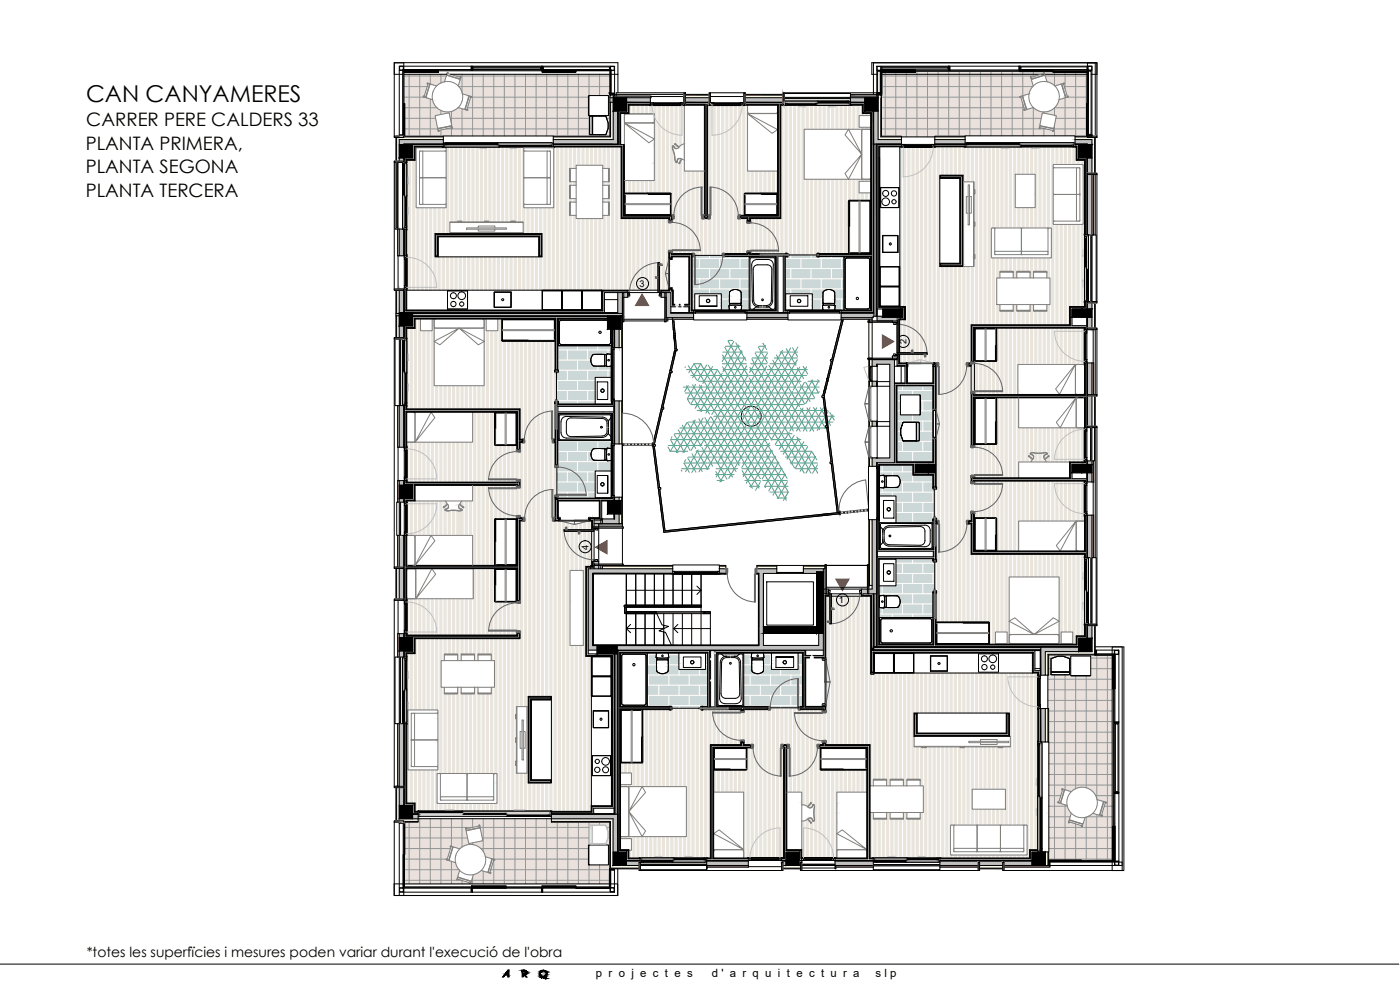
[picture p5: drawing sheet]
<svg xmlns="http://www.w3.org/2000/svg" width="420mm" height="297mm" viewBox="0 0 420 297" stroke-linecap="round" stroke-linejoin="round" font-family="sans-serif">
<defs><g id="words">
<text font-size="7" x="25.8" y="30.5">CAN CANYAMERES</text>
<g font-size="5.6">
<text x="25.9" y="37.9">CARRER PERE CALDERS 33</text>
<text x="25.7" y="44.9">PLANTA PRIMERA,</text>
<text x="25.7" y="52">PLANTA SEGONA</text>
<text x="25.7" y="59.1">PLANTA TERCERA</text>
</g>
<text font-size="4.2" x="26" y="287.1">*totes les superfïcies i mesures poden variar durant l'execució de l'obra</text>
<g font-size="3.4">
<text x="178.9" y="293.1">p r o j e c t e s</text>
<text x="213.6" y="293.1">d ' a r q u i t e c t u r a</text>
<text x="262.7" y="293.1">s l p</text>
</g>
<g font-size="2.8">
<text x="191.9" y="86.1">3</text>
<text x="272" y="103.3" transform="rotate(-90 272 103.3)">2</text>
<text x="176.6" y="164.9" transform="rotate(-90 176.6 164.9)">4</text>
<text x="251.7" y="180.9">1</text>
</g>
</g></defs>
<!-- layer: 00 HATCH -->
<g fill="#eae1dc" stroke="#eae1dc" stroke-width=".3">
<path d="M319.3 236.9h3.1z"/>
<path d="M319.4 237.1h.2z"/>
<path d="M320.7 237.3h1.1l-.3 .2z"/>
<path d="M317.6 240.6h.2z"/>
<path d="M331.1 240.6h.2z"/>
<path d="M331.7 240.7h.2z"/>
<path d="M317.6 240.9h.2z"/>
<path d="M318.2 240.9h.1z"/>
<path d="M327.6 244.4l.4-.4 1.1 .4z"/>
<path d="M329.9 244.5h.2z"/>
<path d="M330.8 244.9h3z"/>
<path d="M324.9 247.2h8.9z"/>
<path d="M324.9 247.3h8.9z"/>
<path d="M143.8 247.8h33.2z"/>
<path d="M144 247.9h33z"/>
<path d="M144 248.3h33z"/>
<path d="M139.9 248.6h.2z"/>
<path d="M135.8 254.2h.2z"/>
<path d="M137.1 254.4h1.2l-.3 .3z"/>
<path d="M148.1 257.8h28.5z"/>
<path d="M148.2 257.8h.2z"/>
<path d="M144 261.5l.4-.3 1.2 .3z"/>
<path d="M146.4 261.6h.2z"/>
<path d="M146.3 261.7h.2z"/>
<path d="M141.4 264.3h41.5z"/>
<path d="M141.3 264.5h41.6z"/>
<path d="M141.3 264.9h41.6z"/>
<path d="M141.2 265h41.7z"/>
<path d="M138.3 23.2h44.7z"/>
<path d="M138.2 23.2h44.8z"/>
<path d="M138.2 23.6h44.8z"/>
<path d="M138.2 23.7h44.8z"/>
<path d="M138.1 23.7h44.9z"/>
<path d="M129.3 25.3h2.4l-.2 .1z"/>
<path d="M140.6 28.8h36.2z"/>
<path d="M140.7 28.9h.1z"/>
<path d="M141.3 28.9h35.3z"/>
<path d="M137.2 32.5l.3-.2 .8 .2z"/>
<path d="M139.4 32.8h.2z"/>
<path d="M140.3 33.1h36.3z"/>
<path d="M135.6 37.9h41.4z"/>
<path d="M135.4 38.4h.1z"/>
<path d="M313.5 22.5h12.7z"/>
<path d="M309.5 23.1h.2z"/>
<path d="M309.5 23.7h.4z"/>
<path d="M315.5 25h3.7z"/>
<path d="M318.5 25.3h.2z"/>
<path d="M315.9 25.3h2.4l-.6 .1z"/>
<path d="M320.3 28.8h.2z"/>
<path d="M320.5 29.1h5.7z"/>
<path d="M306.2 29.2h.2z"/>
<path d="M320 29.2h6.2z"/>
<path d="M309.3 32.5l.8-.2 .3 .2z"/>
<path d="M307.9 32.9h3.1z"/>
<path d="M307.4 33.1h3.9z"/>
<path d="M316.1 38.7h10z"/>
<path d="M316.1 39.1h10z"/>
<path d="M316 39.5h10.1z"/>
<path d="M328.9 196.6l4.9 .1zM328.9 196.6l4.9 .1z"/>
<path d="M314.7 196.5l13.8 .2v-.2zM314.7 196.5l13.8 .2h-13.8z"/>
<path d="M314.7 196.7l19.1 .1zM314.7 196.7l19.1 .1z"/>
<path d="M314.7 196.8l6.6 .1zM314.7 196.8l6.6 .1z"/>
<path d="M319.1 196.9l2.2 .7v-.7zM319.1 196.9l2.2 .7z"/>
<path d="M314.7 196.9l.7 .7 2.1-.7zM314.7 196.9l.7 .7h-.7z"/>
<path d="M321 197.6l.3 4v-4zM321 197.6l.3 4h-.3z"/>
<path d="M314.7 197.6l.7 4v-4zM314.7 197.6l.7 4h-.7z"/>
<path d="M314.7 201.6l6.6 .1zM314.7 201.6l6.6 .1z"/>
<path d="M314.7 201.7h.7zM314.7 201.7h6.3z"/>
<path d="M321 201.7l.3 .7v-.7zM321 201.7l.3 .7h-.3z"/>
<path d="M314.7 201.7l.7 .7v-.7zM314.7 201.7l.7 .7h-.7z"/>
<path d="M321 202.4l.3 .1zM320.6 202.5h.7z"/>
<path d="M314.7 202.4l1.1 .1zM314.7 202.4l1.1 .1z"/>
<path d="M314.7 202.5l6.6 .1zM314.7 202.5l6.6 .1z"/>
<path d="M327.3 196.8l6.5 5.9v-5.9zM327.3 196.8l6.5 5.9h-6.5z"/>
<path d="M314.5 202.6l6.8 .1zM314.5 202.6l6.8 .1z"/>
<path d="M327.3 202.7l6.5 .1zM327.3 202.7l6.5 .1z"/>
<path d="M314.5 202.7l6.9 .1zM314.5 202.7l6.9 .1z"/>
<path d="M314.5 202.8l19.3 9.8v-9.8zM314.5 202.8l19.3 9.8h-19.3z"/>
<path d="M314.7 212.6l19.1 10v-10zM314.7 212.6l19.1 10h-19.1z"/>
<path d="M314.8 222.6l19 13.6v-13.6zM314.8 222.6l19 13.6h-19z"/>
<path d="M314.8 236.2h10.1zM314.8 236.2h9.5z"/>
<path d="M324.9 236.2h8.9zM324.9 236.2h8.9z"/>
<path d="M314.8 236.2h9.5zM314.8 236.2l8.8 .1z"/>
<path d="M325.5 236.2l8.3 .2zM325.5 236.2l8.3 .2z"/>
<path d="M314.8 236.3l8.2 .2 .6-.2zM314.8 236.3l8.2 .2h-8.2z"/>
<path d="M326.1 236.4l7.7 .2v-.2zM326.1 236.4l7.7 .2h-7.1z"/>
<path d="M314.8 236.5h8.2zM314.8 236.5l7.9 .2z"/>
<path d="M318.7 236.7h4zM318.7 236.7h4z"/>
<path d="M314.8 236.7h3.9zM314.8 236.7h3.9z"/>
<path d="M318.8 236.7h3.9zM318.8 236.7h3.9z"/>
<path d="M314.8 236.7h3.9zM314.8 236.7h3.9z"/>
<path d="M318.8 236.7h3.9zM318.8 236.7h3.9z"/>
<path d="M314.8 236.7h3.9zM314.8 236.7h3.9z"/>
<path d="M318.8 236.7h3.9zM318.8 236.7h3.9z"/>
<path d="M314.8 236.7h3.9zM314.8 236.7h3.8z"/>
<path d="M318.9 236.7h3.8zM318.9 236.7h3.7z"/>
<path d="M314.8 236.7h3.8zM314.8 236.7h3.8z"/>
<path d="M318.9 236.7h3.7zM318.9 236.7h3.7z"/>
<path d="M314.8 236.7l3.8 .1zM314.8 236.7l3.8 .1z"/>
<path d="M318.9 236.7h3.7zM318.9 236.7l3.6 .1z"/>
<path d="M318.9 236.8h3.6zM318.9 236.8h3.6z"/>
<path d="M319 236.8h3.5zM319 236.8h3.5z"/>
<path d="M319.1 236.8h3.4zM319.1 236.8h3.4z"/>
<path d="M314.8 236.8h3.8zM314.8 236.8h3.8z"/>
<path d="M319.1 236.8h3.4zM319.1 236.8h3.4z"/>
<path d="M314.8 236.8h3.8zM314.8 236.8h3.8z"/>
<path d="M314.8 236.8h3.8zM314.8 236.8h3.8z"/>
<path d="M319.1 236.8h3.4zM319.1 236.8l3.3 .1zM319.3 236.9h3.1z"/>
<path d="M314.8 236.8l3.8 .1zM314.8 236.8l3.8 .1z"/>
<path d="M319.3 236.9h3.1zM319.3 236.9h3.1z"/>
<path d="M319.4 236.9h2.9zM319.4 236.9h3z"/>
<path d="M314.8 236.9h3.8zM314.8 236.9h3.8z"/>
<path d="M319.4 236.9h2.9zM319.4 236.9h2.9z"/>
<path d="M326.7 236.6l7.1 .3v-.3zM326.7 236.6l7.1 .3h-6.6z"/>
<path d="M314.8 236.9h3.8zM314.8 236.9h3.8z"/>
<path d="M319.4 236.9h2.9zM319.4 236.9h2.9z"/>
<path d="M314.8 236.9h3.9zM314.8 236.9h3.9z"/>
<path d="M319.4 236.9h2.9zM319.4 236.9h2.8z"/>
<path d="M314.8 236.9h3.9zM314.8 236.9h3.9z"/>
<path d="M314.8 236.9l3.9 .1zM314.8 236.9l3.9 .1z"/>
<path d="M314.8 237h3.9zM314.8 237h3.9z"/>
<path d="M314.8 237h4zM314.8 237h4z"/>
<path d="M319.4 236.9h2.8zM319.4 236.9l2.8 .1z"/>
<path d="M319.4 237h2.8zM319.4 237h2.8z"/>
<path d="M319.7 237h2.5zM319.7 237h2.5z"/>
<path d="M319.4 237h.3zM319.4 237h.3zM319.4 237h.3zM319.4 237h.3z"/>
<path d="M319.4 237h.2zM319.4 237h.3z"/>
<path d="M319.7 237h2.5zM319.7 237h2.5z"/>
<path d="M319.4 237h.2zM319.4 237h.2zM319.4 237h.2zM319.4 237h.2z"/>
<path d="M319.4 237h.2zM319.4 237l.2 .1z"/>
<path d="M319.8 237h2.4zM319.8 237l2.2 .1z"/>
<path d="M327.2 236.9l6.6 .4v-.4zM327.2 236.9l6.6 .4h-6.1z"/>
<path d="M320.2 237.1l1.6 .2 .2-.2zM320.2 237.1l1.6 .2z"/>
<path d="M327.7 237.3l6.1 .4v-.4zM327.7 237.3l6.1 .4h-5.7z"/>
<path d="M328.1 237.7l5.7 .5v-.5zM328.1 237.7l5.7 .5h-5.3z"/>
<path d="M328.5 238.2l5.3 .5v-.5zM328.5 238.2l5.3 .5h-5z"/>
<path d="M328.8 238.7l5 .6v-.6zM328.8 238.7l5 .6h-4.7z"/>
<path d="M329.1 239.3l4.7 .6v-.6zM329.1 239.3l4.7 .6h-4.6z"/>
<path d="M329.2 239.9l4.6 .5v-.5zM329.2 239.9l4.6 .5h-2.8z"/>
<path d="M331 240.4h2.8zM331 240.4h2.8z"/>
<path d="M331 240.4l2.8 .1zM331 240.4l2.8 .1z"/>
<path d="M331 240.5h2.8zM331 240.5h2.8z"/>
<path d="M331.1 240.5h2.7zM331.1 240.5h2.7z"/>
<path d="M331.1 240.5h2.7zM331.1 240.5h2.7z"/>
<path d="M331.4 240.5l2.4 .1zM331.4 240.5l2.4 .1z"/>
<path d="M331.1 240.5l.3 .1zM331.1 240.5l.3 .1z"/>
<path d="M314.8 237l3 3.6 1.1-3.6zM314.8 237l3 3.6h-3z"/>
<path d="M331.1 240.6h.3zM331.1 240.6h.3z"/>
<path d="M317.6 240.6h.2zM317.6 240.6h.2z"/>
<path d="M331.1 240.6h.3zM331.1 240.6h.3z"/>
<path d="M331.4 240.6h2.4zM331.4 240.6h2.4z"/>
<path d="M314.8 240.6h2.7zM314.8 240.6h2.8z"/>
<path d="M317.6 240.6h.2zM317.6 240.6h.2z"/>
<path d="M331.1 240.6h.2zM331.1 240.6h.3z"/>
<path d="M314.8 240.6h2.7zM314.8 240.6h2.7z"/>
<path d="M317.6 240.6h.2zM317.6 240.6h.2z"/>
<path d="M331.1 240.6h.2zM331.1 240.6h.2z"/>
<path d="M314.8 240.6h2.7zM314.8 240.6h2.7z"/>
<path d="M331.1 240.6h.2zM331.1 240.6h.2z"/>
<path d="M331.1 240.6h.2zM331.1 240.6h.2z"/>
<path d="M314.8 240.6h2.7zM314.8 240.6h2.7z"/>
<path d="M331.1 240.6h.2zM331.1 240.6h.2z"/>
<path d="M314.8 240.6h2.7zM314.8 240.6h2.6z"/>
<path d="M331.4 240.6h2.4zM331.4 240.6h2.4z"/>
<path d="M331.7 240.6l2.1 .1zM331.7 240.6l2.1 .1z"/>
<path d="M314.8 240.6l2.6 .1zM314.8 240.6l2.6 .1z"/>
<path d="M331.7 240.7h2.1zM331.7 240.7h2.1z"/>
<path d="M331.7 240.7h2.1zM331.7 240.7h2.1z"/>
<path d="M314.8 240.7h2.6zM314.8 240.7h2.6z"/>
<path d="M331.7 240.7h2.1zM331.7 240.7h2.1zM331.7 240.7h2.1zM331.7 240.7h2.1z"/>
<path d="M331.9 240.7h1.9zM331.9 240.7h1.9z"/>
<path d="M331.7 240.7h.2zM331.7 240.7h.2z"/>
<path d="M331.9 240.7h1.9zM331.9 240.7h1.9z"/>
<path d="M332 240.7h1.8zM332 240.7h1.8z"/>
<path d="M314.8 240.7h2.6zM314.8 240.7h2.6z"/>
<path d="M332 240.7h1.8zM332 240.7h1.8z"/>
<path d="M314.8 240.7h2.6zM314.8 240.7h2.6z"/>
<path d="M332 240.7h1.8zM332 240.7h1.8z"/>
<path d="M332 240.7l1.8 .1zM332 240.7l1.8 .1z"/>
<path d="M314.8 240.7l2.6 .1zM314.8 240.7l2.6 .1z"/>
<path d="M332 240.8h1.8zM332 240.8h1.8z"/>
<path d="M314.8 240.8h2.6zM314.8 240.8h2.6z"/>
<path d="M314.8 240.8h2.7zM314.8 240.8h2.7z"/>
<path d="M319.4 237.2l-1.1 3.6zM319.4 237.2l-1.2 3.6z"/>
<path d="M332.1 240.8h1.7zM332.1 240.8h1.7z"/>
<path d="M314.8 240.8h2.7zM314.8 240.8h2.7z"/>
<path d="M332.1 240.8h1.7zM332.1 240.8h1.7z"/>
<path d="M314.8 240.8h2.7zM314.8 240.8h2.7z"/>
<path d="M314.8 240.8l2.7 .1zM314.8 240.8l2.7 .1z"/>
<path d="M314.8 240.9h2.7zM314.8 240.9h2.7z"/>
<path d="M317.6 240.9h.2zM317.6 240.9h.2z"/>
<path d="M314.8 240.9h2.8zM314.8 240.9h2.8z"/>
<path d="M314.8 240.9h3zM314.8 240.9h3z"/>
<path d="M332.1 240.8l1.7 .1zM332.1 240.8l1.7 .1z"/>
<path d="M314.8 240.9h3zM314.8 240.9h3z"/>
<path d="M314.8 240.9h3zM314.8 240.9h3z"/>
<path d="M332.1 240.9h1.7zM332.1 240.9h1.7z"/>
<path d="M314.8 240.9h3zM314.8 240.9h3z"/>
<path d="M314.8 240.9h3zM314.8 240.9h3z"/>
<path d="M332.1 240.9h1.7zM332.1 240.9h1.7z"/>
<path d="M332 240.9h1.8zM332 240.9h1.8z"/>
<path d="M318.2 240.9h.1zM318.2 240.9h.1z"/>
<path d="M332 240.9l1.8 .1zM332 240.9l1.8 .1z"/>
<path d="M318.2 240.9l.2 .1zM318.2 240.9l.2 .1z"/>
<path d="M332 241h1.8zM332 241h1.8z"/>
<path d="M318.2 241h.2zM318.2 241h.2z"/>
<path d="M331.7 241h.2zM331.7 241h.2z"/>
<path d="M332 241h1.8zM332 241h1.8z"/>
<path d="M314.8 240.9l3.3 .1zM314.8 240.9l3.3 .1z"/>
<path d="M318.1 241h.3zM318.1 241h.3z"/>
<path d="M331.7 241h.2zM331.7 241h.2z"/>
<path d="M318.1 241h.3zM318.1 241h.3z"/>
<path d="M332 241h1.8zM331.9 241h1.9z"/>
<path d="M331.7 241h.2zM331.7 241h.2z"/>
<path d="M318.1 241h.3zM318.1 241h.3z"/>
<path d="M314.8 241h3.3zM314.8 241h3.3z"/>
<path d="M318.1 241h.3zM318.1 241h.3z"/>
<path d="M314.8 241h3.3zM314.8 241h3.3z"/>
<path d="M314.8 241h3.6zM314.8 241h3.6z"/>
<path d="M314.8 241l3.6 .1zM314.8 241l3.6 .1z"/>
<path d="M314.8 241.1h3.7zM314.8 241.1h3.7z"/>
<path d="M314.8 241.1h3.7zM314.8 241.1h3.7z"/>
<path d="M314.8 241.1h3.7zM314.8 241.1h3.7z"/>
<path d="M314.8 241.1l5.5 .6-1.8-.6zM314.8 241.1l5.5 .6h-5.5z"/>
<path d="M314.8 241.7l5.6 .5-.1-.5zM314.8 241.7l5.6 .5h-5.6z"/>
<path d="M314.8 242.2l5.8 .5-.2-.5zM314.8 242.2l5.8 .5h-5.8z"/>
<path d="M314.8 242.7l6 .4-.2-.4zM314.8 242.7l6 .4h-6z"/>
<path d="M314.8 243.1l6.3 .5-.3-.5zM314.8 243.1l6.3 .5h-6.3z"/>
<path d="M314.8 243.6l6.7 .4-.4-.4zM314.8 243.6l6.7 .4h-6.7z"/>
<path d="M331.1 240.7l-1 3.7zM331.1 240.7l-1.1 3.7z"/>
<path d="M329.9 244.5h.2zM329.9 244.5h.2z"/>
<path d="M327.6 244.4l2.1 .1zM327.3 244.5l.3-.1 2.1 .1z"/>
<path d="M329.9 244.5h.2zM329.8 244.5h.3z"/>
<path d="M329.8 244.5h.3zM329.8 244.6h.3z"/>
<path d="M327.3 244.5l2.5 .1zM327.3 244.5l2.5 .1z"/>
<path d="M329.8 244.6h.3zM329.8 244.6h.3z"/>
<path d="M327.3 244.6h2.5zM327.3 244.6h2.5z"/>
<path d="M331.7 241l2.1 3.6v-3.6zM331.7 241l2.1 3.6h-3.2z"/>
<path d="M330.7 244.6h3.1zM330.7 244.6h3.1z"/>
<path d="M327.3 244.6h2.8zM327.3 244.6h2.8z"/>
<path d="M330.8 244.6h3zM330.8 244.6h3z"/>
<path d="M330.8 244.6h3zM330.8 244.6h3z"/>
<path d="M327.3 244.6h2.8zM327.3 244.6h2.8z"/>
<path d="M330.8 244.6h3zM330.8 244.6h3z"/>
<path d="M327.2 244.6h2.9zM327.2 244.6h2.9z"/>
<path d="M330.8 244.6h3zM330.8 244.6h3z"/>
<path d="M327.2 244.6l2.9 .1zM327.2 244.6l2.9 .1z"/>
<path d="M330.8 244.6l3 .1zM330.8 244.6l3 .1z"/>
<path d="M327.2 244.7h2.9zM327.2 244.7h2.9z"/>
<path d="M330.9 244.7h2.9zM330.9 244.7h2.9z"/>
<path d="M327.2 244.7h3zM327.1 244.7h3.1zM327.1 244.7h3.1zM327.1 244.7h3.1z"/>
<path d="M327.1 244.7h3.1zM327.1 244.7h3.1z"/>
<path d="M330.9 244.7h2.9zM330.9 244.7h2.9z"/>
<path d="M330.9 244.7h2.9zM330.9 244.7h2.9z"/>
<path d="M330.9 244.7l2.9 .1zM330.9 244.7l2.9 .1z"/>
<path d="M327.1 244.7l3.3 .1zM327 244.8h3.4z"/>
<path d="M327 244.8h3.4zM327 244.8h3.4z"/>
<path d="M327 244.8h3.5zM327 244.8h3.5z"/>
<path d="M327 244.8h3.6zM326.9 244.8h3.7z"/>
<path d="M330.9 244.8h2.9zM330.9 244.8h2.9z"/>
<path d="M326.9 244.8h3.7zM326.9 244.8h3.7z"/>
<path d="M330.9 244.8h2.9zM330.9 244.8h2.9z"/>
<path d="M326.9 244.8h3.7zM326.8 244.8h3.8z"/>
<path d="M330.9 244.8h2.9zM330.9 244.8h2.9z"/>
<path d="M326.8 244.8h3.8zM326.8 244.8h3.8z"/>
<path d="M330.8 244.8l3 .1zM330.8 244.8l3 .1z"/>
<path d="M326.8 244.8l3.9 .1zM326.8 244.9h3.9z"/>
<path d="M330.8 244.9h3zM330.8 244.9h3z"/>
<path d="M326.8 244.9h3.9zM326.8 244.9h3.9z"/>
<path d="M330.8 244.9h3zM330.8 244.9h3zM330.8 244.9h3z"/>
<path d="M326.7 244.9h4zM326.7 244.9h4z"/>
<path d="M330.8 244.9h3zM330.8 244.9h3z"/>
<path d="M326.7 244.9h4.1zM326.7 244.9h4.1z"/>
<path d="M326.7 244.9h7.1zM326.6 244.9h7.2z"/>
<path d="M326.6 244.9l7.2 .2v-.2zM326.2 245.1l.4-.2 7.2 .2z"/>
<path d="M326.2 245.1l7.6 .2zM325.6 245.3h8.2z"/>
<path d="M314.8 244l6.2 1.7 .5-1.7zM314.8 244l6.2 1.7h-6.2z"/>
<path d="M314.8 245.7h6.2zM314.8 245.7l6.2 .1z"/>
<path d="M314.8 245.8h6.2zM314.8 245.8h6.2z"/>
<path d="M314.8 245.8l6.2 .1zM314.8 245.8l6.2 .1z"/>
<path d="M314.8 245.9h6.2zM314.8 245.9h6.2z"/>
<path d="M314.8 245.9h6.2zM314.8 245.9h6.2z"/>
<path d="M314.8 245.9l6.2 .1zM314.8 245.9l6.2 .1z"/>
<path d="M314.8 246h6.3zM314.8 246h6.3z"/>
<path d="M314.8 246h6.3zM314.8 246h6.3z"/>
<path d="M314.8 246h6.3zM314.8 246h6.3z"/>
<path d="M314.8 246l6.6 .1zM314.8 246l6.6 .1z"/>
<path d="M320.9 246.1h.5zM320.9 246.1h.5z"/>
<path d="M314.8 246.1h6.1zM314.8 246.1h6.1z"/>
<path d="M314.8 246.1h6.1zM314.8 246.1h6.1z"/>
<path d="M321 246.1h.4zM321 246.1h.4z"/>
<path d="M314.8 246.1h6.1zM314.8 246.1h6.1z"/>
<path d="M314.8 246.1h6.1zM314.8 246.1h6.1z"/>
<path d="M314.8 246.1h6.1zM314.8 246.1l6 .1z"/>
<path d="M314.8 246.2h6zM314.8 246.2h6z"/>
<path d="M314.8 246.2h6zM314.8 246.2h6z"/>
<path d="M314.8 246.2l6 .2v-.2zM314.8 246.2l6 .2h-6z"/>
<path d="M314.8 246.4h6zM314.8 246.4l5.9 .1z"/>
<path d="M314.8 246.5h5.9zM314.8 246.5h5.9z"/>
<path d="M314.8 246.5h6zM314.8 246.5h6z"/>
<path d="M314.8 246.5h6zM314.8 246.5h6z"/>
<path d="M314.8 246.5l6 .1zM314.8 246.5l6 .1z"/>
<path d="M314.8 246.6h6zM314.8 246.6h6z"/>
<path d="M314.8 246.6h6zM314.8 246.6h6z"/>
<path d="M314.8 246.6h6zM314.8 246.6h6z"/>
<path d="M314.8 246.6h6.1zM314.8 246.6h6.1z"/>
<path d="M314.8 246.6h6zM314.8 246.6h6z"/>
<path d="M314.8 246.6h5.9zM314.8 246.6h6z"/>
<path d="M314.8 246.6h5.9zM314.8 246.6h5.9z"/>
<path d="M314.8 246.6h5.9zM314.8 246.6h5.9z"/>
<path d="M314.8 246.6h5.9zM314.8 246.6l5.9 .1z"/>
<path d="M320.9 246.6l.2 .1zM320.9 246.6l.2 .1z"/>
<path d="M314.8 246.7h5.9zM314.8 246.7h5.9z"/>
<path d="M320.9 246.7h.3zM320.9 246.7h.3z"/>
<path d="M314.8 246.7h5.9zM314.8 246.7h5.8z"/>
<path d="M320.9 246.7h.3zM320.9 246.7h.3z"/>
<path d="M314.8 246.7h5.8zM314.8 246.7h5.8z"/>
<path d="M320.9 246.7h.4zM320.9 246.7h.4z"/>
<path d="M314.8 246.7l5.8 .1zM314.8 246.7l5.8 .1z"/>
<path d="M320.9 246.7l.5 .1zM320.9 246.7l.5 .1z"/>
<path d="M314.8 246.8h5.8zM314.8 246.8h5.8z"/>
<path d="M320.9 246.8h.6zM320.9 246.8h.6z"/>
<path d="M314.8 246.8h5.9zM314.8 246.8h5.9z"/>
<path d="M320.9 246.8h.7zM320.9 246.8h.7z"/>
<path d="M314.8 246.8l5.9 .1zM314.8 246.8l5.9 .1z"/>
<path d="M320.9 246.8l.8 .1zM320.9 246.8l.8 .1z"/>
<path d="M314.8 246.9h5.9zM314.8 246.9h5.9z"/>
<path d="M320.9 246.9h.8zM320.9 246.9h.8z"/>
<path d="M314.8 246.9h5.9zM314.8 246.9h5.9z"/>
<path d="M320.9 246.9h.9zM320.9 246.9h.9z"/>
<path d="M314.8 246.9h5.9zM314.8 246.9h5.9z"/>
<path d="M320.9 246.9h.9zM320.8 246.9h1z"/>
<path d="M314.8 246.9h6zM314.8 246.9h6z"/>
<path d="M320.8 246.9h1.1zM320.8 246.9h1.1z"/>
<path d="M314.8 246.9h6zM314.8 246.9h6z"/>
<path d="M320.8 246.9h1.1zM320.8 246.9h1.1z"/>
<path d="M314.8 246.9h6zM314.8 246.9h6z"/>
<path d="M325.6 245.3l8.2 1.7v-1.7zM325.6 245.3l8.2 1.7h-8.7z"/>
<path d="M325.1 247h8.7zM325.1 247h8.7z"/>
<path d="M325.1 247l8.7 .1zM325.1 247l8.7 .1z"/>
<path d="M325.1 247.1h8.7zM325.1 247.1h8.7z"/>
<path d="M325 247.1h8.8zM325 247.1h8.8z"/>
<path d="M325 247.1h8.8zM325 247.1h8.8z"/>
<path d="M321 246.1l3.8 1.1zM321 246.1l3.8 1.1z"/>
<path d="M325 247.1l8.8 .1zM324.9 247.2h8.9zM324.9 247.2h8.9z"/>
<path d="M324.4 247.2h.4zM324.4 247.2h.4z"/>
<path d="M324.9 247.2h8.9zM324.9 247.2h8.9z"/>
<path d="M324.4 247.2h.5zM324.4 247.2h.5z"/>
<path d="M324.4 247.2l9.4 .1zM324.4 247.2l9.4 .1z"/>
<path d="M324.9 247.3h8.9zM324.9 247.3h8.9zM324.9 247.3h8.9z"/>
<path d="M324.9 247.3h8.9zM324.9 247.3h8.9z"/>
<path d="M324.9 247.3l8.9 .1zM324.9 247.3l8.9 .1z"/>
<path d="M325 247.4h8.8zM325 247.4h8.8z"/>
<path d="M325 247.4h8.8zM325 247.4h8.8z"/>
<path d="M325 247.4h8.8zM325 247.4h8.8z"/>
<path d="M325 247.4h8.8zM325 247.4h8.8z"/>
<path d="M325 247.4l8.8 .1zM325 247.4l8.8 .1z"/>
<path d="M325 247.5l8.8 .2v-.2zM325 247.5l8.8 .2h-8.9z"/>
<path d="M324.9 247.7h8.9zM324.9 247.7h8.9z"/>
<path d="M324.9 247.7h8.9zM324.9 247.7h8.9z"/>
<path d="M324.9 247.7l8.9 .1zM324.9 247.7l8.9 .1z"/>
<path d="M324.8 247.8h9zM324.8 247.8h9z"/>
<path d="M314.8 246.9l9.9 .9-2.8-.9zM314.8 246.9l9.9 .9h-9.9z"/>
<path d="M324.8 247.8h9zM324.8 247.8h9z"/>
<path d="M314.8 247.8h9.9zM314.8 247.8h9.9z"/>
<path d="M324.8 247.8h9zM324.8 247.8h9z"/>
<path d="M314.8 247.8h10zM314.8 247.8h10z"/>
<path d="M314.8 247.8h19zM314.8 247.8h19z"/>
<path d="M314.8 247.8h9.9zM314.8 247.8h9.9z"/>
<path d="M324.7 247.8h9.1zM324.7 247.8h9.1z"/>
<path d="M314.8 247.8h9.8zM314.8 247.8h9.9z"/>
<path d="M324.7 247.8h9.1zM324.7 247.8h9.1z"/>
<path d="M314.8 247.8h9.8zM314.8 247.8h9.8z"/>
<path d="M324.7 247.8h9.1zM324.7 247.8h9.1z"/>
<path d="M314.8 247.8h9.8zM314.8 247.8h9.8z"/>
<path d="M324.8 247.8h9zM324.8 247.8h9z"/>
<path d="M314.8 247.8h9.8zM314.8 247.8h9.8z"/>
<path d="M324.8 247.8l9 .1zM324.8 247.8l9 .1z"/>
<path d="M314.8 247.8h9.8zM314.8 247.8l9.7 .1z"/>
<path d="M324.8 247.9h9zM324.8 247.9h9z"/>
<path d="M314.8 247.9h9.7zM314.8 247.9h9.7z"/>
<path d="M324.8 247.9h9zM324.8 247.9h9z"/>
<path d="M314.8 247.9h9.7zM314.8 247.9h9.7z"/>
<path d="M324.8 247.9h9zM324.8 247.9h9z"/>
<path d="M314.8 247.9l9.7 .1zM314.8 247.9l9.7 .1z"/>
<path d="M324.8 247.9l9 .1zM324.8 247.9l9 .1z"/>
<path d="M314.8 248h9.7zM314.8 248h9.7z"/>
<path d="M324.8 248h9zM324.8 248h9z"/>
<path d="M314.8 248h9.7zM314.8 248h9.7z"/>
<path d="M324.8 248h9zM324.8 248h9z"/>
<path d="M314.8 248h9.7zM314.8 248h9.7z"/>
<path d="M324.8 248h9zM324.8 248h9z"/>
<path d="M314.8 248l9.8 .1zM314.8 248l9.8 .1z"/>
<path d="M324.8 248l9 .1zM324.8 248l9 .1z"/>
<path d="M314.8 248.1h9.8zM314.8 248.1h9.8z"/>
<path d="M324.8 248.1h9zM324.8 248.1h9z"/>
<path d="M314.8 248.1h9.8zM314.8 248.1h9.8z"/>
<path d="M324.8 248.1h9zM324.7 248.1h9.1z"/>
<path d="M314.8 248.1h9.9zM314.8 248.1h9.9z"/>
<path d="M324.7 248.1h9.1zM324.7 248.1h9.1z"/>
<path d="M314.8 248.1h9.9zM314.8 248.1h9.9z"/>
<path d="M324.7 248.1h9.1zM324.7 248.1h9.1z"/>
<path d="M314.8 248.1h9.9zM314.8 248.1h9.9z"/>
<path d="M314.8 248.1l19 7.5v-7.5zM314.8 248.1l19 7.5h-19z"/>
<path d="M314.8 255.6l19 2.4v-2.4zM314.8 255.6l19 2.4h-19.1z"/>
<path d="M324.5 258l9.3 .1zM324.5 258l9.3 .1z"/>
<path d="M125.5 245.6l40 .1zM125.5 245.6l40 .1z"/>
<path d="M125.5 245.7l40 1v-1zM125.5 245.7l40 1h-40z"/>
<path d="M121.5 246.7l61.5 .8v-.8zM121.5 246.7l61.5 .8h-61.5z"/>
<path d="M121.5 247.5h22.3zM121.5 247.5h22.3z"/>
<path d="M143.8 247.5h39.2zM143.8 247.5h39.2z"/>
<path d="M121.5 247.5h22.3zM121.5 247.5h22.3z"/>
<path d="M143.9 247.5h39.1zM143.9 247.5h39.1z"/>
<path d="M121.5 247.5h22.3zM121.5 247.5h22.3z"/>
<path d="M143.9 247.5h39.1zM143.9 247.5h39.1z"/>
<path d="M121.5 247.5h22.2zM121.5 247.5h22.3z"/>
<path d="M143.9 247.5l39.1 .1zM143.9 247.5l39.1 .1z"/>
<path d="M121.5 247.5h22.2zM121.5 247.5l22.2 .1z"/>
<path d="M143.9 247.6h39.1zM143.9 247.6h39.1z"/>
<path d="M121.5 247.6h22.2zM121.5 247.6h22.2z"/>
<path d="M144 247.6h39zM144 247.6h39z"/>
<path d="M144 247.6h33zM144 247.6h33z"/>
<path d="M121.5 247.6h22.2zM121.5 247.6h22.2z"/>
<path d="M144 247.6h33zM144 247.6h33z"/>
<path d="M121.5 247.6h22.2zM121.5 247.6h22.2z"/>
<path d="M144 247.6l33 .1zM144 247.6l33 .1z"/>
<path d="M121.5 247.6l22.2 .1zM121.5 247.6l22.2 .1z"/>
<path d="M144 247.7h33zM144 247.7h33z"/>
<path d="M121.5 247.7h22.2zM121.5 247.7h22.2z"/>
<path d="M144 247.7h33zM144 247.7h33z"/>
<path d="M121.5 247.7h22.2zM121.5 247.7h22.2z"/>
<path d="M144 247.7h33zM144 247.7h33z"/>
<path d="M121.5 247.7h22.2zM121.5 247.7h22.2z"/>
<path d="M144 247.7l33 .1zM144 247.7l33 .1z"/>
<path d="M121.5 247.7l22.2 .1zM121.5 247.7l22.2 .1z"/>
<path d="M144 247.8h33zM144 247.8h33z"/>
<path d="M121.5 247.8h22.2zM121.5 247.8h22.2z"/>
<path d="M143.9 247.8h33.1zM143.9 247.8h33.1z"/>
<path d="M121.5 247.8h22.3zM121.5 247.8h22.3z"/>
<path d="M143.9 247.8h33.1zM143.9 247.8h33.1z"/>
<path d="M121.5 247.8h22.3zM121.5 247.8h22.3z"/>
<path d="M143.9 247.8h33.1zM143.8 247.8h33.2zM143.8 247.8h33.2z"/>
<path d="M121.5 247.8h22.3zM121.5 247.8h22.3z"/>
<path d="M121.5 247.8h55.5zM121.5 247.8h55.5z"/>
<path d="M143.9 247.8h33.1zM143.9 247.8h33.1z"/>
<path d="M121.5 247.8h22.4zM121.5 247.8h22.4z"/>
<path d="M143.9 247.8h33.1zM143.9 247.8h33.1z"/>
<path d="M143.9 247.8h33.1zM143.9 247.8h33.1z"/>
<path d="M144 247.8l33 .1zM144 247.8l33 .1zM144 247.9h33z"/>
<path d="M144 247.9h33zM144 247.9h33z"/>
<path d="M144 247.9h33zM144 247.9h33z"/>
<path d="M144 247.9h33zM144 247.9l33 .1z"/>
<path d="M144 248l33 .2v-.2zM144 248l33 .2h-32.9z"/>
<path d="M144.1 248.2h32.9zM144.1 248.2h32.9z"/>
<path d="M144.1 248.2h32.9zM144.1 248.2h32.9z"/>
<path d="M144.1 248.2h32.9zM144.1 248.2h32.9z"/>
<path d="M144.1 248.2h32.9zM144.1 248.2h32.9z"/>
<path d="M144.1 248.2l32.9 .1zM144.1 248.2l32.9 .1z"/>
<path d="M144 248.3h33zM144 248.3h33zM144 248.3h33zM144 248.3h33z"/>
<path d="M144 248.3h33zM144 248.3h33zM144 248.3h33z"/>
<path d="M121.5 247.8l19.9 .5 2.5-.5zM121.5 247.8l19.9 .5h-19.9z"/>
<path d="M121.5 248.3h18.3zM121.5 248.3h18.3z"/>
<path d="M139.8 248.3h1.6zM139.8 248.3h1.6z"/>
<path d="M121.5 248.3h18.3zM121.5 248.3h18.3z"/>
<path d="M139.9 248.3h1.5zM139.9 248.3h1.5z"/>
<path d="M121.5 248.3h18.3zM121.5 248.3h18.3z"/>
<path d="M139.9 248.3h1.5zM139.9 248.3l1.4 .1z"/>
<path d="M121.5 248.3h18.3zM121.5 248.3l18.2 .1z"/>
<path d="M139.9 248.4h1.4zM139.9 248.4h1.3z"/>
<path d="M121.5 248.4h18.2zM121.5 248.4h18.2z"/>
<path d="M140 248.4h1.2zM140 248.4h1.1z"/>
<path d="M121.5 248.4h18.2zM121.5 248.4h18.2z"/>
<path d="M140 248.4h1.1zM140 248.4h1z"/>
<path d="M121.5 248.4h18.2zM121.5 248.4h18.2z"/>
<path d="M144 248.3l33 .1zM143.3 248.4h33.7z"/>
<path d="M143.9 248.4h33.1zM143.9 248.4h33.1z"/>
<path d="M140 248.4h1zM140 248.4h.8z"/>
<path d="M143.3 248.4h.6zM143.3 248.4h.6z"/>
<path d="M121.5 248.4l18.2 .1zM121.5 248.4l18.2 .1z"/>
<path d="M144 248.4l33 .1zM144 248.4l33 .1z"/>
<path d="M144 248.5h33zM144 248.5h33z"/>
<path d="M140 248.4h.8zM140 248.4l.7 .1z"/>
<path d="M121.5 248.5h18.2zM121.5 248.5h18.2z"/>
<path d="M144 248.5h33zM144 248.5h33z"/>
<path d="M140 248.5h.7zM140 248.5h.6z"/>
<path d="M121.5 248.5h18.2zM121.5 248.5h18.2z"/>
<path d="M144.1 248.5h32.9zM144.1 248.5h32.9z"/>
<path d="M140 248.5h.6zM140 248.5h.4z"/>
<path d="M121.5 248.5h18.2zM121.5 248.5h18.2z"/>
<path d="M140 248.5h.4zM140 248.5h.3z"/>
<path d="M121.5 248.5l18.2 .1zM121.5 248.5l18.2 .1z"/>
<path d="M144.1 248.5l32.9 .1zM144.1 248.5l32.9 .1z"/>
<path d="M140 248.5h.3zM140 248.5l.2 .1z"/>
<path d="M121.5 248.6h18.2zM121.5 248.6h18.2z"/>
<path d="M140 248.6h.2zM140 248.6h.1z"/>
<path d="M121.5 248.6h18.3zM121.5 248.6h18.3z"/>
<path d="M144.1 248.6h32.9zM144.1 248.6h32.9z"/>
<path d="M121.5 248.6h18.3zM121.5 248.6h18.3z"/>
<path d="M121.5 248.6h18.3zM121.5 248.6h18.3z"/>
<path d="M121.5 248.6h18.3zM121.5 248.6h18.3z"/>
<path d="M121.5 248.6h18.3zM121.5 248.6h18.3z"/>
<path d="M121.5 248.6h18.5zM121.5 248.6l18.4 .1z"/>
<path d="M144.1 248.6l32.9 .1zM144.1 248.6l32.9 .1z"/>
<path d="M121.5 248.7h18.4zM121.5 248.7h18.4z"/>
<path d="M121.5 248.7h18.4zM121.5 248.7h18.3z"/>
<path d="M121.5 248.7h18.3zM121.5 248.7h18.3z"/>
<path d="M121.5 248.7h18.3zM121.5 248.7h18.3z"/>
<path d="M121.5 248.7h18.3zM121.5 248.7h18.3z"/>
<path d="M121.5 248.7h18.3zM121.5 248.7h18.3z"/>
<path d="M121.5 248.7l18.3 .1zM121.5 248.7l18.3 .1z"/>
<path d="M121.5 248.8h18.3zM121.5 248.8h18.3z"/>
<path d="M121.5 248.8l18.3 .2v-.2zM121.5 248.8l18.3 .2h-18.3z"/>
<path d="M121.5 249l18.3 .1zM121.5 249l18.3 .1z"/>
<path d="M121.5 249.1h18.3zM121.5 249.1h18.3z"/>
<path d="M121.5 249.1h18.4zM121.5 249.1h18.4z"/>
<path d="M121.5 249.1h18.4zM121.5 249.1h18.4z"/>
<path d="M121.5 249.1h18.4zM121.5 249.1h18.4z"/>
<path d="M140.5 249.1l3.4-.7zM140 249.1l3.3-.7z"/>
<path d="M121.5 249.1h18.4zM121.5 249.1h18.4z"/>
<path d="M140 249.1h.5zM140 249.1h.5z"/>
<path d="M121.5 249.1h18.5zM121.5 249.1h18.5z"/>
<path d="M121.5 249.1h19zM121.5 249.1l18.6 .1z"/>
<path d="M121.5 249.2h18.6zM121.5 249.2h18.6z"/>
<path d="M121.5 249.2h18.6zM121.5 249.2h18.6z"/>
<path d="M121.5 249.2h18.6zM121.5 249.2l18.5 .1z"/>
<path d="M121.5 249.3h18.5zM121.5 249.3h18.5z"/>
<path d="M121.5 249.3h18.5zM121.5 249.3l18.5 .1z"/>
<path d="M121.5 249.4h18.5zM121.5 249.4h18.4z"/>
<path d="M121.5 249.4h18.4zM121.5 249.4h18.4z"/>
<path d="M121.5 249.4l18.4 .1zM121.5 249.4l18.4 .1z"/>
<path d="M121.5 249.5h18.4zM121.5 249.5h18.4z"/>
<path d="M181.8 247.6l1.2 2v-2zM181.8 247.6l1.2 2h-.5z"/>
<path d="M182.5 249.6l.5 1.7v-1.7zM182.5 249.6l.5 1.7h-.5z"/>
<path d="M144.2 248.7l32.8 3.3v-3.3zM144.2 248.7l32.8 3.3h-32.1z"/>
<path d="M144.9 252l32.1 .1zM144.9 252l32.1 .1z"/>
<path d="M144.9 252.1h32.1zM144.9 252.1h32.1z"/>
<path d="M144.9 252.1h32.1zM144.9 252.1h32.1z"/>
<path d="M144.8 252.1l32.2 .1zM144.8 252.1l32.2 .1z"/>
<path d="M144.8 252.2h32.2zM144.8 252.2h32.2z"/>
<path d="M144.8 252.2l32.2 .1zM144.8 252.2l32.2 .1z"/>
<path d="M144.8 252.3h32.2zM144.7 252.3h32.3z"/>
<path d="M144.7 252.3h32.3zM144.7 252.3h32.3z"/>
<path d="M144.7 252.3h32.3zM144.7 252.3h32.3z"/>
<path d="M144.7 252.3l32.3 .5v-.5zM142.3 252.8l2.4-.5 32.3 .5z"/>
<path d="M121.5 249.5l19.1 3.4-.7-3.4zM121.5 249.5l19.1 3.4h-19.1z"/>
<path d="M121.5 252.9h19.1zM121.5 252.9h19.1z"/>
<path d="M121.5 252.9h19.2zM121.5 252.9h19.2z"/>
<path d="M121.5 252.9l19.2 .1zM121.5 252.9l19.2 .1z"/>
<path d="M121.5 253h19.2zM121.5 253h19.2z"/>
<path d="M121.5 253l19.3 .1zM121.5 253l19.3 .1z"/>
<path d="M121.5 253.1h19.3zM121.5 253.1h19.3z"/>
<path d="M142.3 252.8l34.7 .3v-.3zM140.9 253.1l1.4-.3 34.7 .3z"/>
<path d="M121.5 253.1h19.3zM121.5 253.1h19.3z"/>
<path d="M140.9 253.1h36.1zM140.9 253.1h36.1z"/>
<path d="M121.5 253.1h19.4zM121.5 253.1h19.4z"/>
<path d="M182.5 251.3l.5 1.9v-1.9zM182.5 251.3l.5 1.9h-1.2z"/>
<path d="M177.8 247.6v5.6zM177.8 247.6v5.6z"/>
<path d="M121.5 253.1l55.5 .1zM121.5 253.1l55.5 .1z"/>
<path d="M121.5 253.2l61.5 .2v-.2zM121.5 253.2l61.5 .2h-61.5z"/>
<path d="M121.5 253.4h19.8zM121.5 253.4h19.2z"/>
<path d="M141.3 253.4h41.7zM141.3 253.4h41.7z"/>
<path d="M121.5 253.4h19.2zM121.5 253.4l18.6 .1z"/>
<path d="M141.9 253.4l41.1 .1zM141.9 253.4l41.1 .1z"/>
<path d="M142.3 253.5l34.4 .1zM142.3 253.5l34.4 .1z"/>
<path d="M142.5 253.6h34.2zM142.5 253.6h34.2z"/>
<path d="M121.5 253.5l18 .2 .6-.2zM121.5 253.5l18 .2h-18z"/>
<path d="M142.6 253.6l34 .2v-.2zM142.6 253.6l34 .2h-33.5z"/>
<path d="M121.5 253.7h18zM121.5 253.7l17.7 .1z"/>
<path d="M135.2 253.8h4zM135.2 253.8h4z"/>
<path d="M121.5 253.8h13.7zM121.5 253.8h13.7z"/>
<path d="M135.2 253.8h4zM135.2 253.8h4z"/>
<path d="M121.5 253.8h13.6zM121.5 253.8h13.7z"/>
<path d="M135.3 253.8h3.9zM135.3 253.8h3.9z"/>
<path d="M121.5 253.8h13.6zM121.5 253.8l13.6 .1z"/>
<path d="M135.3 253.8h3.9zM135.3 253.8l3.8 .1z"/>
<path d="M121.5 253.9h13.6zM121.5 253.9h13.6z"/>
<path d="M135.3 253.9h3.8zM135.3 253.9h3.8z"/>
<path d="M121.5 253.9h13.6zM121.5 253.9h13.6z"/>
<path d="M135.3 253.9h3.8zM135.3 253.9h3.7z"/>
<path d="M121.5 253.9h13.6zM121.5 253.9h13.6z"/>
<path d="M135.3 253.9h3.7zM135.3 253.9h3.7z"/>
<path d="M135.3 253.9h3.7zM135.3 253.9h3.7z"/>
<path d="M135.5 253.9h3.5zM135.5 253.9h3.5z"/>
<path d="M135.5 253.9h3.5zM135.5 253.9h3.5z"/>
<path d="M121.5 253.9h13.6zM121.5 253.9h13.6z"/>
<path d="M135.5 253.9h3.4zM135.5 253.9h3.5z"/>
<path d="M121.5 253.9l13.6 .1zM121.5 253.9l13.6 .1z"/>
<path d="M121.5 254h13.6zM121.5 254h13.6z"/>
<path d="M135.5 253.9h3.4zM135.5 253.9l3.3 .1z"/>
<path d="M135.8 254h3zM135.8 254h3z"/>
<path d="M121.5 254h13.6zM121.5 254h13.6z"/>
<path d="M135.8 254h3zM135.8 254h3z"/>
<path d="M121.5 254h13.6zM121.5 254h13.6z"/>
<path d="M135.8 254h3zM135.8 254h3z"/>
<path d="M143.1 253.8l33.5 .3v-.3zM143.1 253.8l33.5 .3h-33z"/>
<path d="M121.5 254l13.6 .1zM121.5 254l13.6 .1z"/>
<path d="M135.8 254h3zM135.8 254l2.9 .1z"/>
<path d="M121.5 254.1h13.6zM121.5 254.1h13.6z"/>
<path d="M135.8 254.1h2.9zM135.8 254.1h2.9z"/>
<path d="M121.5 254.1h13.6zM121.5 254.1h13.6z"/>
<path d="M121.5 254.1h13.7zM121.5 254.1h13.7z"/>
<path d="M135.8 254.1h2.9zM135.8 254.1h2.9z"/>
<path d="M121.5 254.1h13.7zM121.5 254.1h13.7z"/>
<path d="M121.5 254.1h13.7zM121.5 254.1h13.7z"/>
<path d="M135.8 254.1h2.9zM135.8 254.1l2.8 .1z"/>
<path d="M136.1 254.2h2.5zM136.1 254.2h2.5z"/>
<path d="M135.8 254.2h.3zM135.8 254.2h.3z"/>
<path d="M136.2 254.2h2.4zM136.2 254.2h2.4z"/>
<path d="M135.8 254.2h.3zM135.8 254.2h.3z"/>
<path d="M136.2 254.2h2.4zM136.2 254.2h2.4z"/>
<path d="M135.8 254.2h.3zM135.8 254.2h.3z"/>
<path d="M135.8 254.2h.2zM135.8 254.2h.3z"/>
<path d="M135.8 254.2h.2zM135.8 254.2h.2z"/>
<path d="M136.2 254.2h2.4zM136.2 254.2l2.2 .1z"/>
<path d="M143.6 254.1l33 .3v-.3zM143.6 254.1l33 .3h-32.5z"/>
<path d="M136.7 254.3h1.7zM136.7 254.3l1.6 .1z"/>
<path d="M144.1 254.4l32.5 .5v-.5zM144.1 254.4l32.5 .5h-32z"/>
<path d="M144.6 254.9l32 .5v-.5zM144.6 254.9l32 .5h-31.6z"/>
<path d="M145 255.4l31.6 .5v-.5zM145 255.4l31.6 .5h-31.3z"/>
<path d="M121.5 254.1l13.1 2.3 .7-2.3zM121.5 254.1l13.1 2.3h-13.1z"/>
<path d="M145.3 255.9l31.3 .6v-.6zM145.3 255.9l31.3 .6h-31.1z"/>
<path d="M145.5 256.5l31.1 .6v-.6zM145.5 256.5l31.1 .6h-30.9z"/>
<path d="M145.7 257.1l30.9 .5v-.5zM145.7 257.1l30.9 .5h-29.2z"/>
<path d="M147.4 257.6h29.2zM147.4 257.6h29.2z"/>
<path d="M147.4 257.6h29.2zM147.4 257.6h29.2z"/>
<path d="M147.5 257.6h29.1zM147.5 257.6h29.1z"/>
<path d="M147.5 257.6l29.1 .1zM147.5 257.6l29.1 .1z"/>
<path d="M147.6 257.7h29zM147.6 257.7h29z"/>
<path d="M147.8 257.7h28.8zM147.8 257.7h28.8z"/>
<path d="M121.4 256.4l12.8 1.3 .4-1.3zM121.4 256.4l12.8 1.3h-12.8z"/>
<path d="M147.6 257.7h.2zM147.6 257.7h.2z"/>
<path d="M134 257.7h.2zM134 257.7h.2z"/>
<path d="M147.6 257.7h.2zM147.6 257.7h.2z"/>
<path d="M147.9 257.7h28.7zM147.9 257.7h28.7z"/>
<path d="M121.4 257.7h12.6zM121.4 257.7h12.6z"/>
<path d="M134 257.7h.2zM134 257.7h.2z"/>
<path d="M147.6 257.7h.2zM147.6 257.7h.2z"/>
<path d="M121.4 257.7h12.5zM121.4 257.7h12.6z"/>
<path d="M134 257.7h.2zM134 257.7h.2z"/>
<path d="M147.6 257.7h.2zM147.6 257.7h.2z"/>
<path d="M121.4 257.7h12.5zM121.4 257.7l12.5 .1z"/>
<path d="M147.6 257.7h.2zM147.6 257.7l.2 .1z"/>
<path d="M147.6 257.8h.2zM147.6 257.8h.1z"/>
<path d="M121.4 257.8h12.5zM121.4 257.8h12.5z"/>
<path d="M147.6 257.8h.1zM147.6 257.8h.1z"/>
<path d="M121.4 257.8h12.5zM121.4 257.8h12.5z"/>
<path d="M147.9 257.7l28.7 .1zM147.9 257.7l28.7 .1zM148.1 257.8h28.5z"/>
<path d="M121.4 257.8h12.5zM121.4 257.8h12.5z"/>
<path d="M148.1 257.8h28.5zM148.1 257.8h28.5z"/>
<path d="M148.2 257.8h28.4zM148.2 257.8h28.4z"/>
<path d="M121.4 257.8h12.5zM121.4 257.8h12.5z"/>
<path d="M148.2 257.8h28.4zM148.2 257.8h28.4z"/>
<path d="M148.4 257.8l28.2 .1zM148.4 257.8l28.2 .1z"/>
<path d="M148.4 257.9h28.2zM148.4 257.9h28.2z"/>
<path d="M148.4 257.9h28.2zM148.4 257.9h28.2z"/>
<path d="M121.4 257.8l12.5 .1zM121.4 257.8l12.5 .1z"/>
<path d="M148.4 257.9h28.2zM148.4 257.9h28.2z"/>
<path d="M121.4 257.9h12.5zM121.4 257.9h12.5z"/>
<path d="M148.5 257.9h28.1zM148.5 257.9h28.1z"/>
<path d="M121.4 257.9h12.5zM121.4 257.9h12.5z"/>
<path d="M148.5 257.9h28.1zM148.5 257.9h28.1z"/>
<path d="M121.4 257.9h12.5zM121.4 257.9h12.5z"/>
<path d="M148.5 257.9l28.1 .1zM148.5 257.9l28.1 .1z"/>
<path d="M121.4 257.9l12.5 .1zM121.4 257.9l12.5 .1z"/>
<path d="M135.8 254.3l-1 3.7zM135.8 254.3l-1.1 3.7z"/>
<path d="M148.5 258h28.1zM148.5 258h28.1z"/>
<path d="M121.4 258h12.5zM121.4 258h12.5z"/>
<path d="M121.4 258h12.5zM121.4 258h12.5z"/>
<path d="M148.5 258h28.1zM148.5 258h28.1z"/>
<path d="M121.4 258h12.6zM121.4 258h12.6z"/>
<path d="M121.4 258h12.6zM121.4 258h12.6z"/>
<path d="M134 258h.2zM134 258h.2z"/>
<path d="M121.4 258h12.6zM121.4 258h12.6z"/>
<path d="M121.4 258h12.8zM121.4 258h12.8z"/>
<path d="M121.4 258h12.8zM121.4 258h12.8z"/>
<path d="M148.5 258h28.1zM148.5 258h28.1z"/>
<path d="M121.4 258h12.8zM121.4 258h12.8z"/>
<path d="M121.4 258l12.8 .1zM121.4 258l12.8 .1z"/>
<path d="M148.5 258l28.1 .1zM148.5 258l28.1 .1z"/>
<path d="M121.4 258.1h12.9zM121.4 258.1h12.9z"/>
<path d="M148.5 258.1h28.1zM148.5 258.1h28.1z"/>
<path d="M148.5 258.1h28.1zM148.5 258.1h28.1z"/>
<path d="M134.6 258.1h.2zM134.6 258.1h.2z"/>
<path d="M134.6 258.1h.2zM134.6 258.1h.2z"/>
<path d="M148.5 258.1h28.1zM148.5 258.1h28.1z"/>
<path d="M134.6 258.1h.2zM134.6 258.1h.2z"/>
<path d="M148.1 258.1h.2zM148.1 258.1h.2z"/>
<path d="M148.4 258.1h28.2zM148.4 258.1h28.2z"/>
<path d="M121.4 258.1l13.1 .1zM121.4 258.1l13.1 .1z"/>
<path d="M134.6 258.1l.2 .1zM134.6 258.1l.2 .1z"/>
<path d="M148.1 258.1l.3 .1zM148.1 258.1l.3 .1z"/>
<path d="M148.4 258.1l28.2 .1zM148.4 258.1l28.2 .1z"/>
<path d="M148.1 258.2h.3zM148.1 258.2h.3z"/>
<path d="M134.6 258.2h.2zM134.6 258.2h.2z"/>
<path d="M121.4 258.2h13.1zM121.4 258.2h13.1z"/>
<path d="M134.6 258.2h.2zM134.5 258.2h.3z"/>
<path d="M121.4 258.2h13.1zM121.4 258.2h13.1z"/>
<path d="M121.4 258.2h13.4zM121.4 258.2h13.4z"/>
<path d="M121.4 258.2h13.5zM121.4 258.2h13.5z"/>
<path d="M121.4 258.2h13.5zM121.4 258.2h13.5z"/>
<path d="M121.4 258.2l13.5 .1zM121.4 258.2l13.5 .1z"/>
<path d="M121.4 258.3h13.6zM121.4 258.3h13.6z"/>
<path d="M121.4 258.3l15.3 .5-1.7-.5zM121.4 258.3l15.3 .5h-15.3z"/>
<path d="M121.4 258.8l15.4 .5-.1-.5zM121.4 258.8l15.4 .5h-15.4z"/>
<path d="M148.1 258.2l28.5 1.2v-1.2zM148.1 258.2l28.5 1.2h-28.9z"/>
<path d="M182.6 253.5l.4 6v-6zM182.6 253.5l.4 6h-.4z"/>
<path d="M147.7 259.4l29 .1zM147.7 259.4l29 .1z"/>
<path d="M121.4 259.3l15.6 .5-.2-.5zM121.4 259.3l15.6 .5h-15.6z"/>
<path d="M121.4 259.8l15.9 .5-.3-.5zM121.4 259.8l15.9 .5h-15.9z"/>
<path d="M147.7 259.5l35.3 1.1v-1.1zM147.7 259.5l35.3 1.1h-35.6z"/>
<path d="M121.4 260.3l16.2 .5-.3-.5zM121.4 260.3l16.2 .5h-16.2z"/>
<path d="M121.4 260.8l16.5 .4-.3-.4zM121.4 260.8l16.5 .4h-16.5z"/>
<path d="M147.6 257.9l-1 3.6zM147.6 257.9l-1.1 3.6z"/>
<path d="M146.4 261.7h.1zM146.3 261.7h.2zM146.3 261.7h.2zM146.3 261.7h.2z"/>
<path d="M144 261.5l2.2 .2zM143.8 261.7l.2-.2 2.2 .2z"/>
<path d="M146.3 261.7h.2zM146.3 261.7h.2zM146.3 261.7h.2z"/>
<path d="M146.3 261.7h.2zM146.2 261.7h.3z"/>
<path d="M143.8 261.7h2.4zM143.7 261.7h2.5z"/>
<path d="M146.2 261.7h.3zM146.2 261.7h.3z"/>
<path d="M143.7 261.7h2.5zM143.7 261.7h2.5z"/>
<path d="M143.7 261.7h2.8zM143.7 261.7h2.8z"/>
<path d="M147.4 260.6l35.5 1.1v-1.1zM147.4 260.6l35.5 1.1h-35.9z"/>
<path d="M147.2 261.7h35.7zM147.2 261.7h35.7z"/>
<path d="M147.2 261.7l35.7 .1zM147.2 261.7l35.7 .1z"/>
<path d="M143.7 261.7l2.8 .1zM143.7 261.8h2.8z"/>
<path d="M147.2 261.8h35.7zM147.2 261.8h35.7z"/>
<path d="M147.3 261.8h35.6zM147.3 261.8h35.6z"/>
<path d="M143.7 261.8h2.8zM143.7 261.8h2.8z"/>
<path d="M147.3 261.8h35.6zM147.3 261.8h35.6z"/>
<path d="M143.7 261.8h2.9zM143.7 261.8h2.9z"/>
<path d="M143.6 261.8h3zM143.6 261.8h3z"/>
<path d="M147.3 261.8h35.6zM147.3 261.8h35.6z"/>
<path d="M143.6 261.8h3zM143.6 261.8h3z"/>
<path d="M143.6 261.8h3zM143.6 261.8h3zM143.6 261.8h3zM143.6 261.8h3z"/>
<path d="M147.3 261.8l35.6 .1zM147.3 261.8l35.6 .1z"/>
<path d="M143.6 261.8l3 .1zM143.6 261.8l3 .1z"/>
<path d="M147.3 261.9h35.6zM147.3 261.9h35.6z"/>
<path d="M147.3 261.9h35.6zM147.3 261.9h35.6z"/>
<path d="M143.6 261.9h3.3zM143.4 261.9h3.5z"/>
<path d="M143.4 261.9h3.5zM143.4 261.9h3.5z"/>
<path d="M143.4 261.9h3.5zM143.4 261.9h3.5z"/>
<path d="M147.3 261.9h35.6zM147.3 261.9h35.6z"/>
<path d="M143.4 261.9h3.6zM143.4 261.9h3.6z"/>
<path d="M147.3 261.9l35.6 .1zM147.3 261.9l35.6 .1z"/>
<path d="M143.4 261.9l3.6 .1zM143.3 262h3.7z"/>
<path d="M147.3 262h35.6zM147.3 262h35.6z"/>
<path d="M143.3 262h3.8zM143.3 262h3.8z"/>
<path d="M147.3 262h35.6zM147.3 262h35.6z"/>
<path d="M143.3 262h3.8zM143.3 262h3.8z"/>
<path d="M147.3 262h35.6zM147.3 262h35.6z"/>
<path d="M143.3 262h3.8zM143.2 262h3.9z"/>
<path d="M143.2 262h3.9zM143.2 262h3.9z"/>
<path d="M147.3 262h35.6zM147.2 262h35.7z"/>
<path d="M147.2 262l35.7 .1zM147.2 262l35.7 .1z"/>
<path d="M143.2 262l4 .1zM143.2 262l4 .1z"/>
<path d="M147.2 262.1h35.7zM147.2 262.1h35.7z"/>
<path d="M143.2 262.1h4zM143.2 262.1h4z"/>
<path d="M143.2 262.1h39.7zM143.1 262.1h39.8z"/>
<path d="M143.1 262.1l39.8 .2v-.2zM142.6 262.3l.5-.2 39.8 .2z"/>
<path d="M142.6 262.3l40.3 .1zM142.1 262.4h40.8z"/>
<path d="M121.4 261.2l16 1.7 .5-1.7zM121.4 261.2l16 1.7h-16z"/>
<path d="M121.4 262.9h16zM121.4 262.9h16z"/>
<path d="M121.4 262.9l16 .1zM121.4 262.9l16 .1z"/>
<path d="M121.4 263h16zM121.4 263h16z"/>
<path d="M121.4 263l16 .1zM121.4 263l16 .1z"/>
<path d="M121.4 263.1h16.1zM121.4 263.1h16.1z"/>
<path d="M121.4 263.1l16.1 .1zM121.4 263.1l16.1 .1z"/>
<path d="M121.4 263.2h16.1zM121.4 263.2h16.1z"/>
<path d="M121.4 263.2h16.1zM121.4 263.2h16.1z"/>
<path d="M121.4 263.2h16.2zM121.4 263.2h16.2z"/>
<path d="M121.4 263.2l16.4 .1zM121.4 263.2l16.4 .1z"/>
<path d="M137.4 263.3h.4zM137.4 263.3h.4z"/>
<path d="M121.4 263.3h16zM121.4 263.3h16z"/>
<path d="M137.4 263.3h.4zM137.4 263.3h.4z"/>
<path d="M121.4 263.3h16zM121.4 263.3h16z"/>
<path d="M121.4 263.3h16zM121.4 263.3h15.9z"/>
<path d="M121.4 263.3h15.9zM121.4 263.3h15.9z"/>
<path d="M121.4 263.3h15.9zM121.4 263.3h15.9z"/>
<path d="M121.4 263.3h15.9zM121.4 263.3h15.9z"/>
<path d="M121.4 263.3h15.9zM121.4 263.3l15.9 .1z"/>
<path d="M121.4 263.4l15.8 .2 .1-.2zM121.4 263.4l15.8 .2h-15.8z"/>
<path d="M121.4 263.6h15.8zM121.4 263.6h15.8z"/>
<path d="M121.4 263.6h15.8zM121.4 263.6h15.8z"/>
<path d="M121.4 263.6l15.8 .1zM121.4 263.6l15.8 .1z"/>
<path d="M121.4 263.7h15.8zM121.4 263.7h15.8z"/>
<path d="M121.4 263.7h15.8zM121.4 263.7h15.8z"/>
<path d="M121.4 263.7h15.8zM121.4 263.7h15.8z"/>
<path d="M121.4 263.7h15.8zM121.4 263.7h15.8z"/>
<path d="M121.4 263.7h15.9zM121.4 263.7h15.9z"/>
<path d="M121.4 263.7l15.9 .1zM121.4 263.7l15.9 .1zM121.4 263.8h15.9zM121.4 263.8h15.9z"/>
<path d="M121.4 263.8h15.8zM121.4 263.8h15.8z"/>
<path d="M121.4 263.8h15.8zM121.4 263.8h15.8z"/>
<path d="M121.4 263.8h15.8zM121.4 263.8h15.8z"/>
<path d="M121.4 263.8h15.8zM121.4 263.8h15.8z"/>
<path d="M121.4 263.8h15.8zM121.4 263.8h15.7z"/>
<path d="M121.4 263.8h15.7zM121.4 263.8h15.7z"/>
<path d="M137.4 263.8h.1zM137.4 263.8h.1z"/>
<path d="M121.4 263.8h15.7zM121.4 263.8h15.7z"/>
<path d="M121.4 263.8l15.7 .1zM121.4 263.8l15.7 .1z"/>
<path d="M137.4 263.8l.2 .1zM137.4 263.8l.2 .1z"/>
<path d="M121.4 263.9h15.7zM121.4 263.9h15.7z"/>
<path d="M137.4 263.9h.3zM137.4 263.9h.3z"/>
<path d="M121.4 263.9h15.7zM121.4 263.9h15.7z"/>
<path d="M137.4 263.9h.4zM137.4 263.9h.4z"/>
<path d="M121.4 263.9l15.7 .1zM121.4 263.9l15.7 .1z"/>
<path d="M137.4 263.9l.5 .1zM137.4 263.9l.5 .1z"/>
<path d="M121.4 264h15.7zM121.4 264h15.7z"/>
<path d="M137.4 264h.6zM137.4 264h.6z"/>
<path d="M121.4 264h15.7zM121.4 264h15.7z"/>
<path d="M137.4 264h.7zM137.4 264h.7z"/>
<path d="M121.4 264h15.7zM121.4 264h15.7z"/>
<path d="M137.4 264h.7zM137.4 264h.7z"/>
<path d="M121.4 264h15.8zM121.4 264h15.8z"/>
<path d="M137.3 264l.9 .1zM137.3 264l.9 .1z"/>
<path d="M121.4 264l15.8 .1zM121.4 264l15.8 .1z"/>
<path d="M137.3 264.1h.9zM137.3 264.1h.9z"/>
<path d="M121.4 264.1h15.8zM121.4 264.1h15.8z"/>
<path d="M137.3 264.1h1zM137.3 264.1h1z"/>
<path d="M121.4 264.1h15.8zM121.4 264.1h15.8z"/>
<path d="M137.3 264.1h1zM137.2 264.1h1.1z"/>
<path d="M121.4 264.1h15.8zM121.4 264.1h15.8z"/>
<path d="M142.1 262.4l40.8 1.8v-1.8zM142.1 262.4l40.8 1.8h-41.4z"/>
<path d="M141.5 264.2h41.4zM141.5 264.2h41.4z"/>
<path d="M141.5 264.2h41.4zM141.5 264.2h41.4z"/>
<path d="M141.5 264.2l41.4 .1zM141.5 264.2l41.4 .1z"/>
<path d="M141.5 264.3h41.4zM141.4 264.3h41.5z"/>
<path d="M141.4 264.3h41.5zM141.4 264.3h41.5z"/>
<path d="M137.4 263.3l3.8 1zM137.4 263.3l3.8 1z"/>
<path d="M141.4 264.3h41.5zM141.4 264.3h41.5zM141.3 264.3h41.6z"/>
<path d="M140.8 264.3h.5zM140.8 264.3h.5z"/>
<path d="M141.3 264.3h41.6zM141.3 264.3h41.6z"/>
<path d="M140.9 264.3h.4zM140.9 264.3h.4z"/>
<path d="M140.9 264.3l42 .2zM140.9 264.3l42 .2z"/>
<path d="M141.3 264.5h41.6zM141.3 264.5h41.6zM141.3 264.5h41.6z"/>
<path d="M141.4 264.5h41.5zM141.4 264.5h41.5z"/>
<path d="M141.4 264.5h41.5zM141.4 264.5h41.5z"/>
<path d="M141.4 264.5h41.5zM141.4 264.5h41.5z"/>
<path d="M141.4 264.5l41.5 .1zM141.4 264.5l41.5 .1z"/>
<path d="M141.4 264.6h41.5zM141.4 264.6h41.5z"/>
<path d="M141.4 264.6h41.5zM141.4 264.6h41.5z"/>
<path d="M141.4 264.6h41.5zM141.4 264.6h41.5z"/>
<path d="M141.4 264.6l41.5 .3v-.3zM141.4 264.6l41.5 .3h-41.6z"/>
<path d="M141.3 264.9h41.6zM141.3 264.9h41.6z"/>
<path d="M141.3 264.9h41.6zM141.3 264.9h41.6zM141.3 264.9h41.6z"/>
<path d="M141.3 264.9h41.6zM141.3 264.9h41.6z"/>
<path d="M141.3 264.9l41.6 .1zM141.3 264.9l41.6 .1z"/>
<path d="M121.4 264.1l19.8 .9-2.9-.9zM121.4 264.1l19.8 .9h-19.8z"/>
<path d="M141.3 265h41.6zM141.2 265h41.7zM141.2 265h41.7z"/>
<path d="M121.4 265h19.8zM121.4 265h19.8z"/>
<path d="M141.2 265h41.7zM141.2 265h41.7z"/>
<path d="M121.4 265h19.8zM121.4 265h19.8z"/>
<path d="M121.4 265h61.5zM121.4 265h61.5z"/>
<path d="M121.4 265h19.7zM121.4 265h19.7z"/>
<path d="M141.1 265h41.8zM141.1 265h41.8z"/>
<path d="M121.4 265h19.7zM121.4 265h19.7z"/>
<path d="M141.2 265h41.7zM141.2 265h41.7z"/>
<path d="M121.4 265h19.7zM121.4 265h19.7z"/>
<path d="M141.2 265h41.7zM141.2 265h41.7z"/>
<path d="M121.4 265h19.7zM121.4 265h19.6z"/>
<path d="M141.2 265h41.7zM141.2 265h41.7z"/>
<path d="M121.4 265h19.6zM121.4 265h19.6z"/>
<path d="M141.2 265h41.7zM141.2 265h41.7z"/>
<path d="M121.4 265h19.6zM121.4 265h19.6z"/>
<path d="M141.3 265l41.6 .1zM141.3 265l41.6 .1z"/>
<path d="M121.4 265l19.6 .1zM121.4 265l19.6 .1z"/>
<path d="M141.3 265.1h41.6zM141.3 265.1h41.6z"/>
<path d="M121.4 265.1h19.6zM121.4 265.1h19.6z"/>
<path d="M141.3 265.1h41.6zM141.3 265.1h41.6z"/>
<path d="M121.4 265.1h19.6zM121.4 265.1h19.6z"/>
<path d="M141.3 265.1l41.6 .1zM141.3 265.1l41.6 .1z"/>
<path d="M121.4 265.1l19.6 .1zM121.4 265.1l19.6 .1z"/>
<path d="M141.3 265.2h41.6zM141.3 265.2h41.6z"/>
<path d="M121.4 265.2h19.6zM121.4 265.2h19.6z"/>
<path d="M141.3 265.2h41.6zM141.3 265.2h41.6z"/>
<path d="M121.4 265.2h19.6zM121.4 265.2h19.6z"/>
<path d="M121.2 22.3h12.9zM121.2 22.3h12.9z"/>
<path d="M121.2 22.3l12.9 .1zM121.2 22.3l12.9 .1z"/>
<path d="M121.2 22.4h12.9zM121.2 22.4h12.9z"/>
<path d="M121.2 22.4h12.9zM121.2 22.4h12.9z"/>
<path d="M121.2 22.4h12.9zM121.2 22.4h12.9z"/>
<path d="M121.2 22.4h12.9zM121.2 22.4h12.9z"/>
<path d="M121.2 22.4l12.9 .1zM121.2 22.4l12.9 .1z"/>
<path d="M121.2 22.5h12.9zM121.2 22.5h12.9z"/>
<path d="M121.2 22.5h12.9zM121.2 22.5h12.9z"/>
<path d="M121.2 22.5h13zM121.2 22.5h13z"/>
<path d="M121.2 22.5l13.4 .1zM121.2 22.5l13.4 .1z"/>
<path d="M134.2 22.6h.4zM134.2 22.6h.4z"/>
<path d="M121.2 22.6h12.9zM121.2 22.6h13z"/>
<path d="M134.2 22.6h.4zM134.2 22.6h.4z"/>
<path d="M121.2 22.6h12.9zM121.2 22.6l12.9 .1z"/>
<path d="M121.2 22.7h12.9zM121.2 22.7h12.8z"/>
<path d="M121.2 22.7h12.8zM121.2 22.7h12.8z"/>
<path d="M121.2 22.7h12.8zM121.2 22.7h12.8z"/>
<path d="M121.2 22.7h12.8zM121.2 22.7l12.7 .1z"/>
<path d="M121.2 22.8h12.7zM121.2 22.8h12.7z"/>
<path d="M135.2 22.3l47.8 .6v-.6zM135.2 22.3l47.8 .6h-45.8z"/>
<path d="M137.2 22.9h1zM137.2 22.9h1z"/>
<path d="M138.2 22.9h44.8zM138.2 22.9h44.8z"/>
<path d="M137.2 22.9h1zM137.2 22.9h1z"/>
<path d="M138.3 22.9h44.7zM138.3 22.9h44.7z"/>
<path d="M137.2 22.9h1zM137.2 22.9h1z"/>
<path d="M138.3 22.9h44.7zM138.3 22.9h44.7z"/>
<path d="M137.3 22.9h.9zM137.3 22.9h.8z"/>
<path d="M138.3 22.9h44.7zM138.3 22.9h44.7z"/>
<path d="M137.3 22.9h.8zM137.3 22.9l.8 .1z"/>
<path d="M138.3 22.9l44.7 .1zM138.3 22.9l44.7 .1z"/>
<path d="M137.4 23h.7zM137.4 23h.7z"/>
<path d="M138.4 23h44.6zM138.4 23h44.6z"/>
<path d="M137.5 23h.6zM137.5 23h.6z"/>
<path d="M138.4 23h44.6zM138.4 23h44.6z"/>
<path d="M137.6 23h.5zM137.6 23h.5z"/>
<path d="M138.4 23h44.6zM138.4 23h44.6z"/>
<path d="M137.7 23l.4 .1zM137.7 23l.4 .1z"/>
<path d="M138.4 23l44.6 .1zM138.4 23l44.6 .1z"/>
<path d="M137.8 23.1h.3zM137.8 23.1h.3z"/>
<path d="M138.4 23.1h44.6zM138.4 23.1h44.6z"/>
<path d="M138.4 23.1h44.6zM138.4 23.1h44.6z"/>
<path d="M137.9 23.1h.2zM137.9 23.1h.2z"/>
<path d="M138.4 23.1h44.6zM138.4 23.1h44.6z"/>
<path d="M137.9 23.1h.2zM137.9 23.1h.2z"/>
<path d="M138.4 23.1l44.6 .1zM138.4 23.1l44.6 .1z"/>
<path d="M138.3 23.2h44.7zM138.3 23.2h44.7z"/>
<path d="M138.3 23.2h44.7zM138.3 23.2h44.7z"/>
<path d="M138.3 23.2h44.7zM138.3 23.2h44.7zM138.3 23.2h44.7z"/>
<path d="M138.3 23.2h44.7zM138.2 23.2h44.8z"/>
<path d="M138.2 23.2h44.8zM138.2 23.2h44.8zM138.2 23.2h44.8z"/>
<path d="M138.2 23.2h44.8zM138.2 23.2h44.8z"/>
<path d="M138.2 23.2h44.8zM138.2 23.2h44.8zM138.2 23.2h44.8z"/>
<path d="M138.3 23.2l44.7 .1zM138.3 23.2l44.7 .1z"/>
<path d="M138.3 23.3h44.7zM138.3 23.3h44.7z"/>
<path d="M138.3 23.3h44.7zM138.3 23.3h44.7z"/>
<path d="M138.3 23.3h44.7zM138.3 23.3h44.7z"/>
<path d="M138.3 23.3l44.7 .1zM138.3 23.3l44.7 .1z"/>
<path d="M138.3 23.4l44.7 .2v-.2zM138.3 23.4l44.7 .2h-44.8z"/>
<path d="M138.2 23.6h44.8zM138.2 23.6h44.8zM138.2 23.6h44.8z"/>
<path d="M138.2 23.6l44.8 .1zM138.2 23.6l44.8 .1z"/>
<path d="M138.2 23.7h44.8zM138.2 23.7h44.8zM138.1 23.7h44.9z"/>
<path d="M134.2 22.6l3.8 1.1zM134.2 22.6l3.8 1.1z"/>
<path d="M138.1 23.7h44.9zM138.1 23.7h44.9zM138.1 23.7h44.9z"/>
<path d="M137.7 23.7h.4zM137.7 23.7h.4z"/>
<path d="M138.1 23.7h44.9zM138.1 23.7h44.9z"/>
<path d="M137.7 23.7h.4zM137.7 23.7h.4z"/>
<path d="M137.7 23.7l45.3 .1zM137.7 23.7l45.3 .1z"/>
<path d="M137.9 23.8h45.1zM137.9 23.8h45.1z"/>
<path d="M137.9 23.8h45.1zM137.9 23.8h45.1z"/>
<path d="M138 23.8h45zM138 23.8h45z"/>
<path d="M138 23.8l45 .1zM138 23.8l45 .1z"/>
<path d="M138 23.9h45zM138 23.9h45z"/>
<path d="M138 23.9h45zM138 23.9h45z"/>
<path d="M138 23.9l45 .1zM138 23.9l45 .1z"/>
<path d="M138.1 24h44.9zM138.1 24h44.9z"/>
<path d="M138.1 24l44.9 .1zM138.1 24l44.9 .1z"/>
<path d="M121.2 22.8l12.2 1.7 .5-1.7zM121.2 22.8l12.2 1.7h-12.2z"/>
<path d="M121.2 24.5h12.2zM121.2 24.5l11.7 .2z"/>
<path d="M121.2 24.7l11.2 .2 .5-.2zM121.2 24.7l11.2 .2h-11.2z"/>
<path d="M121.2 24.9h11.2zM121.2 24.9h11.1z"/>
<path d="M128.3 24.9h4zM128.3 24.9h4z"/>
<path d="M121.2 24.9h7zM121.2 24.9h7.1z"/>
<path d="M128.3 24.9h4zM128.3 24.9h4z"/>
<path d="M121.2 24.9h7zM121.2 24.9h7z"/>
<path d="M128.3 24.9h4zM128.3 24.9h3.9z"/>
<path d="M121.2 24.9h7zM121.2 24.9h7z"/>
<path d="M128.4 24.9h3.8zM128.4 24.9l3.8 .1z"/>
<path d="M121.2 24.9h7zM121.2 24.9l7 .1z"/>
<path d="M128.4 25h3.8zM128.4 25h3.8z"/>
<path d="M121.2 25h7zM121.2 25h7z"/>
<path d="M128.4 25h3.8zM128.4 25h3.7z"/>
<path d="M121.2 25h7zM121.2 25h7z"/>
<path d="M128.4 25h3.7zM128.4 25h3.7z"/>
<path d="M128.4 25h3.7zM128.4 25h3.7z"/>
<path d="M128.6 25h3.5zM128.6 25h3.5z"/>
<path d="M128.6 25h3.5zM128.6 25h3.5z"/>
<path d="M121.2 25h7zM121.2 25h6.9z"/>
<path d="M121.2 25l6.9 .1zM121.2 25l6.9 .1z"/>
<path d="M121.2 25.1h6.9zM121.2 25.1h6.9z"/>
<path d="M128.6 25h3.5zM128.6 25l3.3 .1z"/>
<path d="M128.8 25.1h3.1zM128.8 25.1h3.1z"/>
<path d="M128.9 25.1h3zM128.9 25.1h3z"/>
<path d="M121.2 25.1h6.9zM121.2 25.1h6.9z"/>
<path d="M128.9 25.1h3zM128.9 25.1h3z"/>
<path d="M128.9 25.1h3zM128.9 25.1l3 .1z"/>
<path d="M121.2 25.1l7 .1zM121.2 25.1l7 .1z"/>
<path d="M128.9 25.2h3zM128.9 25.2h2.9z"/>
<path d="M121.2 25.2h7zM121.2 25.2h7z"/>
<path d="M128.9 25.2h2.9zM128.9 25.2h2.9z"/>
<path d="M121.2 25.2h7zM121.2 25.2h7z"/>
<path d="M128.9 25.2h2.9zM128.9 25.2h2.9z"/>
<path d="M121.2 25.2h7zM121.2 25.2h7z"/>
<path d="M121.2 25.2h7zM121.2 25.2h7z"/>
<path d="M121.2 25.2h7.1zM121.2 25.2h7.1z"/>
<path d="M121.2 25.2h7.1zM121.2 25.2h7.1z"/>
<path d="M128.9 25.2h2.9zM128.9 25.2h2.8z"/>
<path d="M128.9 25.2h2.8zM128.9 25.2h2.8z"/>
<path d="M129.2 25.2h2.5zM129.2 25.2h2.5z"/>
<path d="M128.9 25.2h.3zM128.9 25.2h.3z"/>
<path d="M128.9 25.2h.3zM128.9 25.2h.3z"/>
<path d="M128.9 25.2h.3zM128.9 25.2l.3 .1z"/>
<path d="M129.3 25.2h2.4zM129.3 25.2l2.4 .1z"/>
<path d="M128.9 25.3h.2zM128.9 25.3h.3z"/>
<path d="M128.9 25.3h.2zM128.9 25.3h.2z"/>
<path d="M128.9 25.3h.2zM128.9 25.3h.2z"/>
<path d="M128.9 25.3h.2zM128.9 25.3h.2z"/>
<path d="M129.3 25.3l2.2 .1zM129.9 25.4h1.6l-.4 .4z"/>
<path d="M138 24.1l45 1.7v-1.7zM138 24.1l45 1.7h-45.5z"/>
<path d="M137.5 25.8l45.5 .4v-.4zM137.5 25.8l45.5 .4h-45.1z"/>
<path d="M137.9 26.2l45.1 .5v-.5zM137.9 26.2l45.1 .5h-44.8z"/>
<path d="M138.2 26.7l44.8 .4v-.4zM138.2 26.7l44.8 .4h-44.6z"/>
<path d="M138.4 27.1l44.6 .5v-.5zM138.4 27.1l44.6 .5h-44.4z"/>
<path d="M138.6 27.6l44.4 .2zM138.6 27.6l44.4 .2z"/>
<path d="M138.7 27.8l44.1 .3v-.3zM138.7 27.8l44.1 .3h-44z"/>
<path d="M138.8 28.1l44 .1zM138.8 28.1l44 .1z"/>
<path d="M138.8 28.2l44.2 .1v-.1zM138.8 28.2l44.2 .1h-43.6z"/>
<path d="M139.4 28.3l43.6 .4v-.4zM139.4 28.3l43.6 .4h-42.5zM140.5 28.7h42.5zM140.5 28.7h42.5z"/>
<path d="M140.5 28.7h36.3zM140.5 28.7h36.3z"/>
<path d="M140.5 28.7h36.3zM140.5 28.7h36.3z"/>
<path d="M140.6 28.7l36.2 .1zM140.6 28.7l36.2 .1zM140.6 28.8h36.2z"/>
<path d="M140.6 28.8h36zM140.6 28.8h36z"/>
<path d="M140.6 28.8h36zM140.6 28.8h36z"/>
<path d="M140.9 28.8h35.7zM140.9 28.8h35.7z"/>
<path d="M140.7 28.8h.2zM140.7 28.8h.2z"/>
<path d="M121.2 25.2l6.1 3.6 1.1-3.6zM121.2 25.2l6.1 3.6h-6.1z"/>
<path d="M140.7 28.8h.2zM140.7 28.8h.2z"/>
<path d="M127.1 28.8h.2zM127.1 28.8h.2z"/>
<path d="M140.7 28.8h.2zM140.7 28.8h.2z"/>
<path d="M140.9 28.8h35.7zM140.9 28.8h35.7z"/>
<path d="M121.2 28.8h5.9zM121.2 28.8h5.9z"/>
<path d="M127.1 28.8h.2zM127.1 28.8h.2z"/>
<path d="M140.7 28.8h.2zM140.7 28.8h.2z"/>
<path d="M121.2 28.8h5.9zM121.2 28.8h5.8z"/>
<path d="M140.7 28.8h.2zM140.7 28.8h.2z"/>
<path d="M127.1 28.8h.2zM127.1 28.8h.2z"/>
<path d="M121.2 28.8h5.8zM121.2 28.8h5.8z"/>
<path d="M140.7 28.8h.1zM140.7 28.8h.2z"/>
<path d="M140.7 28.8l.1 .1zM140.7 28.8l.1 .1z"/>
<path d="M121.2 28.8h5.8zM121.2 28.8l5.8 .1z"/>
<path d="M140.7 28.9h.1zM140.7 28.9h.1z"/>
<path d="M121.2 28.9h5.8zM121.2 28.9h5.8z"/>
<path d="M141 28.8l35.6 .1zM141 28.8l35.6 .1z"/>
<path d="M141.2 28.9h35.4zM141.2 28.9h35.4z"/>
<path d="M121.2 28.9h5.8zM121.2 28.9h5.8z"/>
<path d="M141.2 28.9h35.4zM141.2 28.9h35.4z"/>
<path d="M141.2 28.9h35.4zM141.2 28.9h35.4z"/>
<path d="M121.2 28.9h5.8zM121.2 28.9h5.8z"/>
<path d="M141.3 28.9h35.3zM141.3 28.9h35.3zM141.3 28.9h35.3z"/>
<path d="M141.4 28.9h35.2zM141.4 28.9h35.2z"/>
<path d="M141.5 28.9h35.1zM141.5 28.9h35.1z"/>
<path d="M141.5 28.9l35.1 .1zM141.5 28.9l35.1 .1z"/>
<path d="M121.2 28.9l5.8 .1zM121.2 28.9l5.8 .1z"/>
<path d="M141.5 29h35.1zM141.5 29h35.1z"/>
<path d="M121.2 29h5.8zM121.2 29h5.8z"/>
<path d="M141.5 29h35.1zM141.5 29h35.1z"/>
<path d="M141.6 29h35zM141.6 29h35z"/>
<path d="M121.2 29h5.8zM121.2 29h5.8z"/>
<path d="M141.6 29h35zM141.6 29h35z"/>
<path d="M121.2 29h5.8zM121.2 29h5.8z"/>
<path d="M121.2 29l5.8 .1zM121.2 29l5.8 .1z"/>
<path d="M128.9 25.4l-1 3.7zM128.9 25.4l-1.1 3.7z"/>
<path d="M141.6 29l35 .1zM141.6 29l35 .1z"/>
<path d="M121.2 29.1h5.8zM121.2 29.1h5.8z"/>
<path d="M141.6 29.1h35zM141.6 29.1h35z"/>
<path d="M121.2 29.1h5.8zM121.2 29.1h5.8z"/>
<path d="M121.2 29.1h5.9zM121.2 29.1h5.9z"/>
<path d="M121.2 29.1h5.9zM121.2 29.1h5.9z"/>
<path d="M121.2 29.1h5.9zM121.2 29.1h5.9z"/>
<path d="M141.6 29.1h35zM141.6 29.1h35z"/>
<path d="M121.2 29.1h6.1zM121.2 29.1h6.1z"/>
<path d="M121.2 29.1l6.1 .1zM121.2 29.1l6.1 .1z"/>
<path d="M141.6 29.1l35 .1zM141.6 29.1l35 .1z"/>
<path d="M121.2 29.2h6.1zM121.2 29.2h6.1z"/>
<path d="M121.2 29.2h6.2zM121.2 29.2h6.2z"/>
<path d="M141.6 29.2h35zM141.6 29.2h35z"/>
<path d="M141.6 29.2h35zM141.6 29.2h35z"/>
<path d="M127.7 29.2h.2zM127.7 29.2h.2z"/>
<path d="M141.6 29.2h35zM141.5 29.2h35.1z"/>
<path d="M127.7 29.2h.2zM127.7 29.2h.2z"/>
<path d="M141.5 29.2h35.1zM141.5 29.2h35.1z"/>
<path d="M127.7 29.2h.2zM127.7 29.2h.2z"/>
<path d="M141.2 29.2h.2zM141.2 29.2h.2z"/>
<path d="M141.5 29.2h35.1zM141.5 29.2h35.1z"/>
<path d="M121.2 29.2h6.4zM121.2 29.2h6.4z"/>
<path d="M127.7 29.2h.2zM127.7 29.2h.2zM127.7 29.2h.2zM127.7 29.2h.2z"/>
<path d="M141.2 29.2h.2zM141.2 29.2h.2z"/>
<path d="M141.5 29.2h35.1zM141.5 29.2h35.1z"/>
<path d="M141.2 29.2h.3zM141.2 29.2h.3z"/>
<path d="M121.2 29.2h6.4zM121.2 29.2h6.4z"/>
<path d="M127.7 29.2h.2zM127.6 29.2h.3z"/>
<path d="M121.2 29.2h6.4zM121.2 29.2h6.4z"/>
<path d="M121.2 29.2l6.7 .1zM121.2 29.2l6.7 .1z"/>
<path d="M121.2 29.3h6.8zM121.2 29.3h6.8z"/>
<path d="M121.2 29.3h6.8zM121.2 29.3h6.8z"/>
<path d="M121.2 29.3l6.8 .1zM121.2 29.3l6.8 .1z"/>
<path d="M121.2 29.4h6.9zM121.2 29.4h6.9z"/>
<path d="M121.2 29.4l8.6 .5-1.7-.5zM121.2 29.4l8.6 .5h-8.6z"/>
<path d="M121.2 29.9l8.7 .6-.1-.6zM121.2 29.9l8.7 .6h-8.7z"/>
<path d="M121.2 30.5l9 .6-.3-.6zM121.2 30.5l9 .6h-9z"/>
<path d="M121.5 31.1h8.7zM121.5 31.1h8.7z"/>
<path d="M121.5 31.1l9 .5-.3-.5zM121.5 31.1l9 .5h-9z"/>
<path d="M121.5 31.6l9.4 .5-.4-.5zM121.5 31.6l9.4 .5h-9.4z"/>
<path d="M121.5 32.1l9.8 .4-.4-.4zM121.5 32.1l9.8 .4h-9.8z"/>
<path d="M140.7 29l-1 3.6zM140.7 29l-1.1 3.6z"/>
<path d="M137.2 32.5l1.6 .2zM137 32.7h1.8z"/>
<path d="M139.4 32.8h.2zM139.4 32.8h.2zM139.4 32.8h.2z"/>
<path d="M137 32.7l2.2 .1zM136.8 32.8h2.4z"/>
<path d="M139.4 32.8h.2zM139.4 32.8h.2z"/>
<path d="M136.8 32.8h2.5zM136.8 32.8h2.5z"/>
<path d="M139.4 32.8h.2zM139.3 32.8h.3z"/>
<path d="M136.8 32.8h2.5zM136.8 32.8h2.5z"/>
<path d="M139.3 32.8h.3zM139.3 32.8h.3z"/>
<path d="M136.8 32.8h2.5zM136.8 32.8h2.5z"/>
<path d="M141.2 29.2l35.4 3.6v-3.6zM141.2 29.2l35.4 3.6h-36.5z"/>
<path d="M140.3 32.8h36.3zM140.3 32.8h36.3z"/>
<path d="M136.8 32.8h2.8zM136.8 32.8h2.8z"/>
<path d="M140.3 32.8h36.3zM140.3 32.8h36.3z"/>
<path d="M140.3 32.8l36.3 .1zM140.3 32.8l36.3 .1z"/>
<path d="M136.8 32.8l2.8 .1zM136.8 32.9h2.8z"/>
<path d="M140.3 32.9h36.3zM140.3 32.9h36.3z"/>
<path d="M136.8 32.9h2.8zM136.7 32.9h2.9z"/>
<path d="M140.4 32.9h36.2zM140.4 32.9h36.2z"/>
<path d="M121.5 32.5l10.3 .4-.5-.4zM121.5 32.5l10.3 .4h-10.3z"/>
<path d="M136.7 32.9h3zM136.7 32.9h3z"/>
<path d="M140.4 32.9h36.2zM140.4 32.9h36.2z"/>
<path d="M136.7 32.9h3zM136.7 32.9h3z"/>
<path d="M140.4 32.9h36.2zM140.4 32.9h36.2z"/>
<path d="M136.7 32.9h3zM136.7 32.9h3z"/>
<path d="M136.7 32.9h3zM136.6 32.9h3.1z"/>
<path d="M140.4 32.9l36.2 .1zM140.4 32.9l36.2 .1z"/>
<path d="M140.4 33h36.2zM140.4 33h36.2z"/>
<path d="M136.6 32.9l3.3 .1zM136.5 33h3.4z"/>
<path d="M140.4 33h36.2zM140.4 33h36.2z"/>
<path d="M136.5 33h3.5zM136.5 33h3.5z"/>
<path d="M136.5 33h3.5zM136.5 33h3.5z"/>
<path d="M136.5 33h3.5zM136.5 33h3.5z"/>
<path d="M136.5 33h3.6zM136.5 33h3.6z"/>
<path d="M140.4 33h36.2zM140.4 33h36.2z"/>
<path d="M136.5 33l3.6 .1zM136.4 33.1h3.7z"/>
<path d="M140.4 33l36.2 .1zM140.4 33l36.2 .1z"/>
<path d="M136.4 33.1h3.7zM136.4 33.1h3.7z"/>
<path d="M140.4 33.1h36.2zM140.4 33.1h36.2z"/>
<path d="M136.4 33.1h3.8zM136.3 33.1h3.9z"/>
<path d="M140.4 33.1h36.2zM140.4 33.1h36.2z"/>
<path d="M136.3 33.1h3.9zM136.3 33.1h3.9z"/>
<path d="M140.4 33.1h36.2zM140.4 33.1h36.2z"/>
<path d="M136.3 33.1h3.9zM136.3 33.1h3.9z"/>
<path d="M140.3 33.1h36.3zM140.3 33.1h36.3zM140.3 33.1h36.3z"/>
<path d="M136.3 33.1h4zM136.3 33.1h4z"/>
<path d="M140.3 33.1h36.3zM140.3 33.1h36.3z"/>
<path d="M136.3 33.1h4zM136.3 33.1h4z"/>
<path d="M121.5 32.9l10.9 .3-.6-.3zM121.5 32.9l10.9 .3h-10.9z"/>
<path d="M136.3 33.1l40.3 .2zM136 33.3h40.6z"/>
<path d="M121.5 33.2l11.4 .2-.5-.2zM121.5 33.2l11.4 .2h-11.4z"/>
<path d="M136 33.3l40.6 .2v-.2zM135.4 33.5l.6-.2 40.6 .2z"/>
<path d="M121.5 33.4l12 .1zM121.5 33.4l12 .1z"/>
<path d="M135.4 33.5l41.2 .1zM134.8 33.6h41.8z"/>
<path d="M121.5 33.5l12.4 .1zM121.5 33.5l12.4 .1z"/>
<path d="M134.8 33.6h41.8zM134.2 33.6h42.4z"/>
<path d="M121.5 33.6h12.7zM121.5 33.6h12.7z"/>
<path d="M121.5 33.6l55.1 .3v-.3zM121.5 33.6l55.1 .3h-55.1z"/>
<path d="M134.6 33.9h42zM134.6 33.9h42z"/>
<path d="M121.5 33.9h13zM121.5 33.9h13.1z"/>
<path d="M134.6 33.9h42zM134.6 33.9h42z"/>
<path d="M134.7 33.9h41.9zM134.7 33.9h41.9z"/>
<path d="M134.7 33.9h41.9zM134.7 33.9h41.9z"/>
<path d="M134.7 33.9l41.9 .1zM134.7 33.9l41.9 .1z"/>
<path d="M134.8 34h41.8zM134.8 34h41.8z"/>
<path d="M134.8 34h41.8zM134.8 34h41.8z"/>
<path d="M134.8 34l41.8 .1zM134.8 34l41.8 .1z"/>
<path d="M134.9 34.1l41.7 .5v-.5zM134.9 34.1l41.7 .5h-41.6z"/>
<path d="M121.5 33.9l9.3 .8 3.7-.8zM121.5 33.9l9.3 .8h-9.3z"/>
<path d="M121.5 34.7h9.3zM121.5 34.7h9.3z"/>
<path d="M182.6 28.7l.4 6v-6zM182.6 28.7l.4 6h-.4z"/>
<path d="M135 34.6l41.8 .1zM135 34.6l41.8 .1z"/>
<path d="M121.5 34.7h9.3zM121.5 34.7h9.2z"/>
<path d="M121.5 34.7h9.2zM121.5 34.7h9.2z"/>
<path d="M121.5 34.7h9.2zM121.5 34.7h9.2z"/>
<path d="M121.5 34.7h9.2zM121.5 34.7l9.1 .1z"/>
<path d="M135 34.7l48 .1zM135 34.7l48 .1z"/>
<path d="M121.5 34.8h9.1zM121.5 34.8h9.1z"/>
<path d="M121.5 34.8l9.1 .1zM121.5 34.8l9.1 .1z"/>
<path d="M121.5 34.9h9.1zM121.5 34.9h9.1z"/>
<path d="M121.5 34.9l9.1 .1zM121.5 34.9l9.1 .1z"/>
<path d="M135 34.8l42 .4v-.4zM135 34.8l42 .4h-41.9z"/>
<path d="M181.8 34.8l1.2 2.1v-2.1zM181.8 34.8l1.2 2.1h-.5z"/>
<path d="M135.1 35.2l41.9 2.3v-2.3zM135.1 35.2l41.9 2.3h-41.5z"/>
<path d="M135.5 37.5h41.5zM135.5 37.5h41.5z"/>
<path d="M135.6 37.5h41.4zM135.6 37.5h41.4z"/>
<path d="M135.5 37.5l41.5 .1zM135.5 37.5l41.5 .1z"/>
<path d="M135.5 37.6h41.5zM135.5 37.6h41.5z"/>
<path d="M135.5 37.6l41.5 .1zM135.5 37.6l41.5 .1z"/>
<path d="M135.5 37.7h41.5zM135.4 37.7h41.6z"/>
<path d="M135.4 37.7h41.6zM135.4 37.7h41.6z"/>
<path d="M135.4 37.7h41.6zM135.4 37.7h41.6z"/>
<path d="M135.4 37.7h41.6zM135.3 37.7h41.7z"/>
<path d="M135.3 37.7l41.7 .1zM134.9 37.8h42.1z"/>
<path d="M135.5 37.8h41.5zM135.5 37.8h41.5z"/>
<path d="M134.9 37.8h.6zM134.9 37.8h.6zM134.9 37.8h.6zM134.9 37.8h.6z"/>
<path d="M135.5 37.8h41.5zM135.5 37.8h41.5z"/>
<path d="M135.6 37.8l41.4 .1zM135.6 37.8l41.4 .1z"/>
<path d="M135.6 37.9h41.4zM135.6 37.9h41.4zM135.6 37.9h41.4z"/>
<path d="M135.6 37.9h41.4zM135.6 37.9h41.4z"/>
<path d="M135.6 37.9h41.4zM135.6 37.9h41.4z"/>
<path d="M135.6 37.9l41.4 .3v-.3zM135.6 37.9l41.4 .3h-41.3z"/>
<path d="M135.7 38.2h41.3zM135.7 38.2h41.3z"/>
<path d="M135.7 38.2h41.3zM135.7 38.2h41.3z"/>
<path d="M135.7 38.2h41.3zM135.7 38.2h41.3z"/>
<path d="M135.7 38.2l41.3 .1zM135.7 38.2l41.3 .1z"/>
<path d="M135.7 38.3h41.3zM135.7 38.3h41.3z"/>
<path d="M135.7 38.3h41.3zM135.7 38.3h41.3zM135.6 38.3h41.4zM135.6 38.3h41.4z"/>
<path d="M135.6 38.3h41.4zM135.6 38.3h41.4z"/>
<path d="M121.5 35l9.8 3.3-.7-3.3zM121.5 35l9.8 3.3h-9.8z"/>
<path d="M135.6 38.3h41.4zM135.6 38.3h41.4z"/>
<path d="M135.6 38.3h41.4zM135.5 38.3h41.5z"/>
<path d="M135.6 38.3h41.4zM135.6 38.3h41.4z"/>
<path d="M135.7 38.3l41.3 .1zM135.7 38.3l41.3 .1z"/>
<path d="M121.5 38.3l9.8 .1zM121.5 38.3l9.8 .1z"/>
<path d="M135.7 38.4h41.3zM135.7 38.4h41.3z"/>
<path d="M135.7 38.4h41.3zM135.7 38.4h41.3z"/>
<path d="M135.4 38.4h.1zM135.3 38.4h.2z"/>
<path d="M121.5 38.4h9.8zM121.5 38.4h9.8z"/>
<path d="M135.7 38.4h41.3zM135.7 38.4h41.3z"/>
<path d="M135.3 38.4h.2zM135.1 38.4h.4z"/>
<path d="M135.7 38.4h41.3zM135.7 38.4h41.3z"/>
<path d="M135.1 38.4h.4zM135 38.4h.5z"/>
<path d="M121.5 38.4h9.9zM121.5 38.4h9.9z"/>
<path d="M135.8 38.4l41.2 .1zM135.8 38.4l41.2 .1z"/>
<path d="M135 38.4h.5zM134.9 38.5h.6z"/>
<path d="M121.5 38.4l9.9 .1zM121.5 38.4l9.9 .1z"/>
<path d="M182.5 36.9l.5 1.6v-1.6zM182.5 36.9l.5 1.6h-.5z"/>
<path d="M135.8 38.5h41.2zM135.8 38.5h41.2z"/>
<path d="M134.9 38.5h.6zM134.8 38.5h.7z"/>
<path d="M121.5 38.5h9.9zM121.5 38.5h9.9z"/>
<path d="M121.5 38.5h10zM121.5 38.5h10z"/>
<path d="M135.8 38.5h41.2zM135.8 38.5h41.2z"/>
<path d="M132.2 38.5l3.3-.7zM131.6 38.5l3.3-.7z"/>
<path d="M134.8 38.5h.7zM134.6 38.5h.9z"/>
<path d="M131.6 38.5h.6zM131.6 38.5h.5z"/>
<path d="M121.5 38.5h10zM121.5 38.5h10z"/>
<path d="M131.6 38.5h.5zM131.6 38.5h.5z"/>
<path d="M121.5 38.5h10.1zM121.5 38.5h10.1z"/>
<path d="M135.8 38.5h41.2zM135.8 38.5h41.2z"/>
<path d="M134.6 38.5l.9 .1zM134.5 38.6h1z"/>
<path d="M135.8 38.5l41.2 .1zM135.8 38.5l41.2 .1z"/>
<path d="M134.5 38.6h1zM134.4 38.6h1.1z"/>
<path d="M135.8 38.6h41.2zM135.8 38.6h41.2z"/>
<path d="M134.4 38.6h1.1zM134.3 38.6h1.2z"/>
<path d="M135.7 38.6h41.3zM135.7 38.6h41.3z"/>
<path d="M134.3 38.6h1.2zM134.2 38.6h1.3z"/>
<path d="M135.7 38.6h41.3zM135.7 38.6h41.3z"/>
<path d="M134.2 38.6h1.4zM134.1 38.6h1.5z"/>
<path d="M135.7 38.6h41.3zM135.7 38.6h41.3z"/>
<path d="M134.1 38.6h1.5zM134.1 38.6h1.5z"/>
<path d="M135.7 38.6h41.3zM135.6 38.6h41.4z"/>
<path d="M134.1 38.6h1.5zM134 38.6h1.6z"/>
<path d="M135.6 38.6h41.4zM135.6 38.6h41.4z"/>
<path d="M134 38.6h1.6zM134 38.6h1.6z"/>
<path d="M121.5 38.5h10.6zM121.5 38.5l10 .2z"/>
<path d="M121.5 38.7h10zM121.5 38.7h10z"/>
<path d="M121.5 38.7h10zM121.5 38.7h10z"/>
<path d="M121.5 38.7h10zM121.5 38.7h9.9z"/>
<path d="M121.5 38.7h9.9zM121.5 38.7h9.9z"/>
<path d="M121.5 38.7h9.9zM121.5 38.7h9.9z"/>
<path d="M121.5 38.7h9.9zM121.5 38.7h9.9z"/>
<path d="M121.5 38.7l9.9 .1zM121.5 38.7l9.9 .1z"/>
<path d="M121.5 38.8h9.9zM121.5 38.8h9.9z"/>
<path d="M121.5 38.8h9.9zM121.5 38.8h9.9z"/>
<path d="M121.5 38.8l9.9 .2v-.2zM121.5 38.8l9.9 .2h-9.9z"/>
<path d="M121.5 39l10 .1zM121.5 39l10 .1z"/>
<path d="M121.5 39.1h10zM121.5 39.1h10z"/>
<path d="M121.5 39.1h10zM121.5 39.1h10z"/>
<path d="M121.5 39.1h10zM121.5 39.1h10z"/>
<path d="M121.5 39.1h10zM121.5 39.1h10z"/>
<path d="M134 38.6l43 .5v-.5zM131.6 39.1l2.4-.5 43 .5z"/>
<path d="M121.5 39.1h10.1zM121.5 39.1h10.1z"/>
<path d="M131.6 39.1h45.4zM131.6 39.1h45.4z"/>
<path d="M121.5 39.1h10.1zM121.5 39.1h10.1z"/>
<path d="M121.5 39.1l55.5 .1zM121.5 39.1l55.5 .1z"/>
<path d="M121.5 39.2h10.1zM121.5 39.2h10.2z"/>
<path d="M131.7 39.2h45.3zM131.7 39.2h45.3z"/>
<path d="M121.5 39.2h10.1zM121.5 39.2h10.1z"/>
<path d="M131.7 39.2h45.3zM131.7 39.2h45.3z"/>
<path d="M121.5 39.2h10.1zM121.5 39.2h10.1z"/>
<path d="M131.7 39.2h45.3zM131.7 39.2h45.3z"/>
<path d="M121.5 39.2h10.1zM121.5 39.2h10.1z"/>
<path d="M131.7 39.2h45.3zM131.7 39.2h45.3z"/>
<path d="M121.5 39.2h10.1zM121.5 39.2h10z"/>
<path d="M131.7 39.2h45.3zM131.7 39.2h45.3z"/>
<path d="M121.5 39.2h10zM121.5 39.2h10z"/>
<path d="M131.8 39.2l45.2 .1zM131.8 39.2l45.2 .1z"/>
<path d="M121.5 39.2h10zM121.5 39.2l10 .1z"/>
<path d="M131.8 39.3h45.2zM131.8 39.3h45.2z"/>
<path d="M121.5 39.3h10zM121.5 39.3h10z"/>
<path d="M131.8 39.3h45.2zM131.8 39.3h45.2z"/>
<path d="M121.5 39.3h10zM121.5 39.3h10z"/>
<path d="M131.8 39.3h45.2zM131.8 39.3h45.2z"/>
<path d="M121.5 39.3h10zM121.5 39.3h10z"/>
<path d="M131.8 39.3l45.2 .1zM131.8 39.3l45.2 .1z"/>
<path d="M121.5 39.3l10 .1zM121.5 39.3l10 .1z"/>
<path d="M131.8 39.4h45.2zM131.8 39.4h45.2z"/>
<path d="M121.5 39.4h10zM121.5 39.4h10z"/>
<path d="M131.8 39.4h45.2zM131.8 39.4h45.2z"/>
<path d="M121.5 39.4h10zM121.5 39.4h10z"/>
<path d="M131.7 39.4h45.3zM131.7 39.4h45.3z"/>
<path d="M121.5 39.4h10.1zM121.5 39.4h10.1z"/>
<path d="M131.7 39.4h45.3zM131.7 39.4h45.3z"/>
<path d="M121.5 39.4h10.1zM121.5 39.4h10.1z"/>
<path d="M131.7 39.4l45.3 .1zM131.7 39.4l45.3 .1z"/>
<path d="M121.5 39.4l10.1 .1zM121.5 39.4l10.1 .1z"/>
<path d="M131.7 39.5h45.3zM131.7 39.5h45.3z"/>
<path d="M121.5 39.5h10.1zM121.5 39.5h10.1z"/>
<path d="M131.7 39.5h45.3zM131.6 39.5h45.4z"/>
<path d="M121.5 39.5h10.1zM121.5 39.5h10.1z"/>
<path d="M121.5 39.5l55.5 .5v-.5zM121.5 39.5l55.5 .5h-55.5z"/>
<path d="M182.5 38.5l.5 1.9v-1.9zM182.5 38.5l.5 1.9h-1.2z"/>
<path d="M177.8 34.8v5.6zM177.8 34.8v5.6z"/>
<path d="M121.5 40l55.5 .4v-.4zM121.5 40l55.5 .4h-55.5z"/>
<path d="M121.5 40.4l61.5 .4v-.4zM121.5 40.4l61.5 .4h-61.5z"/>
<path d="M166.1 40.8l16.9 .1zM166.1 40.8l16.9 .1z"/>
<path d="M121.5 40.8l11.6 .1zM121.5 40.8l11.6 .1z"/>
<path d="M274.7 21.4l31.3 .1zM274.7 21.4l31.3 .1z"/>
<path d="M274.7 21.5l41.3 .2v-.2zM274.7 21.5l41.3 .2h-41.3z"/>
<path d="M313.3 21.7h2.7zM313.3 21.7h2.7z"/>
<path d="M274.7 21.7h38.5zM274.7 21.7h38.6z"/>
<path d="M313.3 21.7h2.7zM313.3 21.7h2.7z"/>
<path d="M274.7 21.7h38.5zM274.7 21.7h38.5z"/>
<path d="M313.3 21.7h2.7zM313.3 21.7h2.7z"/>
<path d="M274.7 21.7h38.5zM274.7 21.7h38.5z"/>
<path d="M313.4 21.7h2.6zM313.4 21.7h2.6zM313.4 21.7h2.6zM313.4 21.7h2.6z"/>
<path d="M274.7 21.7h38.5zM274.7 21.7h38.5z"/>
<path d="M264.7 21.7h48.5zM264.7 21.7h48.5z"/>
<path d="M313.4 21.7l12.8 .1zM313.4 21.7l12.8 .1z"/>
<path d="M264.7 21.7h48.5zM264.7 21.7l48.4 .1z"/>
<path d="M313.4 21.8h12.8zM313.4 21.8h12.8z"/>
<path d="M264.7 21.8h48.4zM264.7 21.8h48.4z"/>
<path d="M313.4 21.8h12.8zM313.4 21.8h12.8z"/>
<path d="M264.7 21.8h48.4zM264.7 21.8h48.4z"/>
<path d="M313.4 21.8h12.8zM313.4 21.8h12.8z"/>
<path d="M264.7 21.8l48.4 .1zM264.7 21.8l48.4 .1z"/>
<path d="M313.4 21.8l12.8 .1zM313.4 21.8l12.8 .1z"/>
<path d="M264.7 21.9h48.4zM264.7 21.9h48.4z"/>
<path d="M313.4 21.9h12.8zM313.4 21.9h12.8z"/>
<path d="M264.7 21.9h48.4zM264.7 21.9h48.4z"/>
<path d="M313.4 21.9h12.8zM313.4 21.9h12.8z"/>
<path d="M264.7 21.9h48.4zM264.7 21.9h48.4z"/>
<path d="M313.4 21.9l12.8 .1zM313.4 21.9l12.8 .1z"/>
<path d="M264.7 21.9l48.5 .1zM264.7 21.9l48.5 .1z"/>
<path d="M313.4 22h12.8zM313.4 22h12.8z"/>
<path d="M264.7 22h48.5zM264.7 22h48.5z"/>
<path d="M313.4 22h12.8zM313.4 22h12.8z"/>
<path d="M264.7 22h48.5zM264.7 22h48.5z"/>
<path d="M313.4 22h12.8zM313.3 22h12.9z"/>
<path d="M264.7 22h48.5zM264.7 22h48.5z"/>
<path d="M313.3 22h12.9zM313.3 22h12.9z"/>
<path d="M264.7 22h48.6zM264.7 22h48.6z"/>
<path d="M313.3 22h12.9zM313.3 22h12.9z"/>
<path d="M264.7 22h48.6zM264.7 22h48.6z"/>
<path d="M264.7 22h61.5zM264.7 22h61.5z"/>
<path d="M313.4 22h12.8zM313.4 22h12.8z"/>
<path d="M264.7 22h48.7zM264.7 22h48.7z"/>
<path d="M313.4 22h12.8zM313.4 22h12.8z"/>
<path d="M264.7 22h48.6zM264.7 22h48.7z"/>
<path d="M313.4 22h12.8zM313.4 22h12.8z"/>
<path d="M313.4 22h12.8zM313.4 22h12.8z"/>
<path d="M313.4 22l12.8 .1zM313.4 22l12.8 .1z"/>
<path d="M313.5 22.1h12.7zM313.5 22.1h12.7z"/>
<path d="M313.5 22.1h12.7zM313.5 22.1h12.7z"/>
<path d="M313.5 22.1l12.7 .2v-.2zM313.5 22.1l12.7 .2h-12.7z"/>
<path d="M313.5 22.3l12.7 .1zM313.5 22.3l12.7 .1z"/>
<path d="M313.5 22.4h12.7zM313.5 22.4h12.7z"/>
<path d="M313.6 22.4h12.6zM313.6 22.4h12.6z"/>
<path d="M313.5 22.4h12.7zM313.5 22.4h12.7z"/>
<path d="M313.5 22.4h12.7zM313.5 22.4h12.7z"/>
<path d="M313.5 22.4l12.7 .1zM313.5 22.4l12.7 .1z"/>
<path d="M313.5 22.5h12.7zM313.5 22.5h12.7zM313.5 22.5h12.7z"/>
<path d="M313.5 22.5h12.7zM313.5 22.5h12.7z"/>
<path d="M313.5 22.5l12.7 .1zM313 22.6h13.2z"/>
<path d="M313 22.6h.4zM313 22.6h.5z"/>
<path d="M313.5 22.6h12.7zM313.5 22.6h12.7z"/>
<path d="M313 22.6h.4zM313 22.6h.4z"/>
<path d="M313.5 22.6l12.7 .1zM313.5 22.6l12.7 .1z"/>
<path d="M313.5 22.7h12.7zM313.5 22.7h12.7z"/>
<path d="M313.6 22.7h12.6zM313.6 22.7h12.6z"/>
<path d="M313.6 22.7h12.6zM313.6 22.7h12.6z"/>
<path d="M313.6 22.7l12.6 .1zM313.6 22.7l12.6 .1z"/>
<path d="M313.7 22.8h12.5zM313.7 22.8h12.5z"/>
<path d="M264.7 22l45.8 .9 2.8-.9zM264.7 22l45.8 .9h-45.8z"/>
<path d="M309.4 22.9h1.1zM309.4 22.9h1.1z"/>
<path d="M264.7 22.9h44.7zM264.7 22.9h44.7z"/>
<path d="M309.4 22.9h1.1zM309.4 22.9h1z"/>
<path d="M264.7 22.9h44.7zM264.7 22.9h44.6z"/>
<path d="M309.4 22.9h1zM309.4 22.9h1z"/>
<path d="M264.7 22.9h44.6zM264.7 22.9h44.6z"/>
<path d="M309.5 22.9h.9zM309.5 22.9h.8z"/>
<path d="M264.7 22.9h44.6zM264.7 22.9h44.6z"/>
<path d="M309.5 22.9h.8zM309.5 22.9l.8 .1z"/>
<path d="M264.7 22.9h44.6zM264.7 22.9l44.5 .1z"/>
<path d="M309.5 23h.8zM309.5 23h.7z"/>
<path d="M264.7 23h44.5zM264.7 23h44.5z"/>
<path d="M309.5 23h.7zM309.5 23h.6z"/>
<path d="M264.7 23h44.5zM264.7 23h44.5z"/>
<path d="M309.5 23h.6zM309.5 23h.5z"/>
<path d="M264.7 23h44.5zM264.7 23h44.5z"/>
<path d="M309.5 23h.5zM309.5 23l.4 .1z"/>
<path d="M264.7 23l44.5 .1zM264.7 23l44.5 .1z"/>
<path d="M309.5 23.1h.4zM309.5 23.1h.3z"/>
<path d="M264.7 23.1h44.5zM264.7 23.1h44.5z"/>
<path d="M309.5 23.1h.3zM309.5 23.1h.2z"/>
<path d="M264.7 23.1h44.5zM264.7 23.1h44.5z"/>
<path d="M264.7 23.1h44.6zM264.7 23.1h44.6z"/>
<path d="M264.7 23.1l44.6 .1zM264.7 23.1l44.6 .1z"/>
<path d="M264.7 23.2h44.6zM264.7 23.2h44.6z"/>
<path d="M264.7 23.2h44.6zM264.7 23.2h44.6z"/>
<path d="M264.7 23.2h44.7zM264.7 23.2h44.7z"/>
<path d="M264.7 23.2h44.7zM264.7 23.2h44.7z"/>
<path d="M264.7 23.2h44.8zM264.7 23.2h44.7z"/>
<path d="M264.7 23.2h44.7zM264.7 23.2h44.7z"/>
<path d="M264.7 23.2h44.7zM264.7 23.2h44.7z"/>
<path d="M264.7 23.2h44.7zM264.7 23.2h44.7z"/>
<path d="M264.7 23.2h44.7zM264.7 23.2l44.7 .1z"/>
<path d="M264.7 23.3h44.7zM264.7 23.3h44.7z"/>
<path d="M264.7 23.3h44.7zM264.7 23.3h44.7z"/>
<path d="M264.7 23.3h44.7zM264.7 23.3h44.7z"/>
<path d="M264.7 23.3l44.7 .1zM264.7 23.3l44.7 .1z"/>
<path d="M264.7 23.4l44.7 .2v-.2zM264.7 23.4l44.7 .2h-44.7z"/>
<path d="M264.7 23.6h44.7zM264.7 23.6h44.7z"/>
<path d="M264.7 23.6l44.7 .1zM264.7 23.6l44.7 .1z"/>
<path d="M264.7 23.7h44.8zM264.7 23.7h44.8z"/>
<path d="M264.7 23.7h44.8zM264.7 23.7h44.8z"/>
<path d="M310 23.7l3.4-1.1zM309.6 23.7l3.4-1.1z"/>
<path d="M264.7 23.7h44.8zM264.7 23.7h44.8z"/>
<path d="M309.6 23.7h.4zM309.5 23.7h.4zM309.5 23.7h.4z"/>
<path d="M264.7 23.7h44.8zM264.7 23.7h44.8z"/>
<path d="M264.7 23.7h45.2zM264.7 23.7l45 .1z"/>
<path d="M264.7 23.8h45zM264.7 23.8h45z"/>
<path d="M264.7 23.8h45zM264.7 23.8h44.9z"/>
<path d="M264.7 23.8h44.9zM264.7 23.8h44.9z"/>
<path d="M264.7 23.8h44.9zM264.7 23.8l44.9 .1z"/>
<path d="M264.7 23.9h44.9zM264.7 23.9h44.9z"/>
<path d="M264.7 23.9h44.9zM264.7 23.9h44.9z"/>
<path d="M264.7 23.9h44.9zM264.7 23.9l44.8 .1z"/>
<path d="M264.7 24h44.9zM264.7 24h44.9z"/>
<path d="M264.7 24l44.9 .1zM264.7 24l44.9 .1z"/>
<path d="M313.7 22.8l12.5 1.7v-1.7zM313.7 22.8l12.5 1.7h-12z"/>
<path d="M314.2 24.5l12 .2zM314.2 24.5l12 .2z"/>
<path d="M314.7 24.7l11.5 .2v-.2zM314.7 24.7l11.5 .2h-11z"/>
<path d="M315.2 24.9h11zM315.2 24.9h11z"/>
<path d="M315.3 24.9h4zM315.3 24.9h4z"/>
<path d="M319.3 24.9h6.9zM319.3 24.9h6.9z"/>
<path d="M315.3 24.9h4zM315.3 24.9h4z"/>
<path d="M319.4 24.9h6.8zM319.4 24.9h6.8z"/>
<path d="M315.3 24.9h4zM315.3 24.9h4z"/>
<path d="M319.4 24.9h6.8zM319.4 24.9h6.8z"/>
<path d="M315.4 24.9h3.9zM315.4 24.9l3.8 .1z"/>
<path d="M319.4 24.9l6.8 .1zM319.4 24.9l6.8 .1z"/>
<path d="M315.4 25h3.8zM315.4 25h3.8z"/>
<path d="M319.4 25h6.8zM319.4 25h6.8z"/>
<path d="M315.4 25h3.8zM315.4 25h3.8z"/>
<path d="M319.4 25h6.8zM319.4 25h6.8z"/>
<path d="M315.5 25h3.7zM315.5 25h3.7zM315.5 25h3.7z"/>
<path d="M315.6 25h3.4zM315.6 25h3.4z"/>
<path d="M315.6 25h3.4zM315.6 25h3.4z"/>
<path d="M319.5 25h6.7zM319.5 25h6.7z"/>
<path d="M319.5 25l6.7 .1zM319.5 25l6.7 .1z"/>
<path d="M319.5 25.1h6.7zM319.5 25.1h6.7z"/>
<path d="M315.6 25h3.4zM315.6 25l3.2 .1z"/>
<path d="M315.7 25.1h3.1zM315.7 25.1h3z"/>
<path d="M315.7 25.1h3zM315.7 25.1h3z"/>
<path d="M319.5 25.1h6.7zM319.5 25.1h6.7z"/>
<path d="M315.7 25.1h3zM315.7 25.1h3z"/>
<path d="M319.5 25.1l6.7 .1zM319.5 25.1l6.7 .1z"/>
<path d="M315.7 25.1h3zM315.7 25.1l3 .1z"/>
<path d="M319.4 25.2h6.8zM319.4 25.2h6.8z"/>
<path d="M315.8 25.2h2.9zM315.8 25.2h2.9z"/>
<path d="M319.4 25.2h6.8zM319.4 25.2h6.8z"/>
<path d="M315.8 25.2h2.9zM315.8 25.2h2.9z"/>
<path d="M319.4 25.2h6.8zM319.4 25.2h6.8z"/>
<path d="M319.4 25.2h6.8zM319.4 25.2h6.8z"/>
<path d="M315.8 25.2h2.9zM315.8 25.2h2.9z"/>
<path d="M319.4 25.2h6.8zM319.3 25.2h6.9z"/>
<path d="M319.3 25.2h6.9zM319.3 25.2h6.9z"/>
<path d="M315.8 25.2h2.9zM315.8 25.2h2.9z"/>
<path d="M315.9 25.2h2.4zM315.9 25.2h2.5z"/>
<path d="M318.4 25.2h.3zM318.4 25.2h.3z"/>
<path d="M318.4 25.2l.3 .1zM318.4 25.2l.3 .1z"/>
<path d="M315.9 25.2h2.4zM315.9 25.2l2.4 .1z"/>
<path d="M318.4 25.3h.3zM318.4 25.3h.3zM318.5 25.3h.2z"/>
<path d="M318.5 25.3h.2zM318.5 25.3h.2z"/>
<path d="M318.5 25.3h.2zM318.5 25.3h.2z"/>
<path d="M318.6 25.3l.1 .1zM318.6 25.3l.1 .1z"/>
<path d="M315.9 25.3l1.8 .1zM316.2 25.4h1.5l-1.1 .4z"/>
<path d="M264.7 24.1l45.4 1.7-.5-1.7zM264.7 24.1l45.4 1.7h-45.4z"/>
<path d="M264.7 25.8l45 .4 .4-.4zM264.7 25.8l45 .4h-45z"/>
<path d="M264.7 26.2l44.7 .5 .3-.5zM264.7 26.2l44.7 .5h-44.7z"/>
<path d="M264.7 26.7l44.5 .4 .2-.4zM264.7 26.7l44.5 .4h-44.5z"/>
<path d="M264.7 27.1l44.3 .5 .2-.5zM264.7 27.1l44.3 .5h-44.3z"/>
<path d="M264.7 27.6l44.1 .5 .2-.5zM264.7 27.6l44.1 .5h-44.1z"/>
<path d="M264.8 28.1h44zM264.8 28.1h44z"/>
<path d="M264.8 28.1l42.8 .4 1.2-.4zM264.8 28.1l42.8 .4h-42.8z"/>
<path d="M264.5 28.5h43.1zM264.5 28.5l42.6 .2z"/>
<path d="M264.5 28.7h42.6zM264.5 28.7h42.6z"/>
<path d="M264.5 28.7h42.6zM264.5 28.7h42.5z"/>
<path d="M264.5 28.7h42.5zM264.5 28.7l42.5 .1z"/>
<path d="M264.5 28.8h42.5zM264.5 28.8h42.5z"/>
<path d="M264.5 28.8h42.5zM264.5 28.8h42.5z"/>
<path d="M264.5 28.8h42.2zM264.5 28.8h42.2z"/>
<path d="M319.2 25.2l7 3.6v-3.6zM319.2 25.2l7 3.6h-5.9z"/>
<path d="M306.7 28.8h.3zM306.7 28.8h.3z"/>
<path d="M320.3 28.8h.2zM320.3 28.8h.2z"/>
<path d="M264.5 28.8h42.1zM264.5 28.8h42.2z"/>
<path d="M320.5 28.8h5.7zM320.5 28.8h5.7z"/>
<path d="M320.3 28.8h.2zM320.3 28.8h.2z"/>
<path d="M306.7 28.8h.3zM306.7 28.8h.3z"/>
<path d="M320.5 28.8h5.7zM320.5 28.8h5.7z"/>
<path d="M306.7 28.8h.3zM306.7 28.8h.3z"/>
<path d="M306.7 28.8h.3zM306.7 28.8h.2z"/>
<path d="M320.6 28.8h5.6zM320.6 28.8h5.6z"/>
<path d="M306.8 28.8h.1zM306.8 28.8h.1z"/>
<path d="M320.6 28.8l5.6 .1zM320.6 28.8l5.6 .1z"/>
<path d="M306.8 28.8l.1 .1zM306.8 28.8l.1 .1z"/>
<path d="M320.6 28.9h5.6zM320.6 28.9h5.6z"/>
<path d="M264.5 28.8h42.1zM264.5 28.8l41.9 .1z"/>
<path d="M264.5 28.9h41.9zM264.5 28.9h41.9z"/>
<path d="M320.6 28.9h5.6zM320.6 28.9h5.6z"/>
<path d="M264.5 28.9h41.9zM264.5 28.9h41.9z"/>
<path d="M264.5 28.9h41.9zM264.5 28.9h41.8z"/>
<path d="M320.7 28.9h5.5zM320.7 28.9h5.5z"/>
<path d="M264.5 28.9h41.8zM264.5 28.9h41.8z"/>
<path d="M264.5 28.9h41.8zM264.5 28.9h41.8z"/>
<path d="M264.5 28.9h41.6zM264.5 28.9h41.7z"/>
<path d="M306.2 28.9h.1zM306.2 28.9h.1z"/>
<path d="M264.5 28.9h41.6zM264.5 28.9h41.6z"/>
<path d="M264.5 28.9h41.6zM264.5 28.9l41.6 .1z"/>
<path d="M320.7 28.9l5.5 .1zM320.7 28.9l5.5 .1z"/>
<path d="M264.5 29h41.6zM264.5 29h41.6z"/>
<path d="M320.7 29h5.5zM320.7 29h5.5z"/>
<path d="M264.5 29h41.5zM264.5 29h41.6z"/>
<path d="M264.5 29h41.5zM264.5 29h41.5z"/>
<path d="M320.7 29h5.5zM320.7 29h5.5z"/>
<path d="M264.5 29h41.5zM264.5 29h41.5z"/>
<path d="M320.7 29h5.5zM320.7 29h5.5z"/>
<path d="M320.6 29l5.6 .1zM320.6 29l5.6 .1z"/>
<path d="M318.6 25.4l1.2 3.7zM318.6 25.4l1.2 3.7z"/>
<path d="M264.5 29h41.5zM264.5 29l41.5 .1z"/>
<path d="M320.6 29.1h5.6zM320.6 29.1h5.6z"/>
<path d="M264.5 29.1h41.5zM264.5 29.1h41.5z"/>
<path d="M320.6 29.1h5.6zM320.6 29.1h5.6z"/>
<path d="M320.6 29.1h5.6zM320.5 29.1h5.7z"/>
<path d="M320.5 29.1h5.7zM320.5 29.1h5.7zM320.5 29.1h5.7z"/>
<path d="M320.3 29.1h.2zM320.3 29.1h.2z"/>
<path d="M320.3 29.1h5.9zM320.3 29.1h5.9z"/>
<path d="M264.5 29.1h41.5zM264.5 29.1h41.5z"/>
<path d="M320.3 29.1h5.9zM320.3 29.1h5.9z"/>
<path d="M320.3 29.1l5.9 .1zM320.3 29.1l5.9 .1z"/>
<path d="M264.5 29.1l41.5 .1zM264.5 29.1l41.5 .1z"/>
<path d="M320.3 29.2h5.9zM320.3 29.2h5.9z"/>
<path d="M320.3 29.2h5.9zM320.3 29.2h5.9z"/>
<path d="M264.5 29.2h41.5zM264.5 29.2h41.5z"/>
<path d="M264.5 29.2h41.5zM264.5 29.2h41.5z"/>
<path d="M319.7 29.2h.2zM319.7 29.2h.2zM319.7 29.2h.2zM319.7 29.2h.2z"/>
<path d="M264.5 29.2h41.6zM264.5 29.2h41.6z"/>
<path d="M319.7 29.2h.2zM319.7 29.2h.2z"/>
<path d="M264.5 29.2h41.6zM264.5 29.2h41.6z"/>
<path d="M319.7 29.2h.2zM319.7 29.2h.2z"/>
<path d="M306.2 29.2h.2zM306.2 29.2h.2z"/>
<path d="M264.5 29.2h41.6zM264.5 29.2h41.6z"/>
<path d="M320.3 29.2h5.9zM320 29.2h6.2z"/>
<path d="M319.7 29.2h.3zM319.7 29.2h.3zM319.7 29.2h.3zM319.7 29.2h.3z"/>
<path d="M306.2 29.2h.2zM306.2 29.2h.2zM306.2 29.2h.2z"/>
<path d="M264.5 29.2h41.7zM264.5 29.2h41.7z"/>
<path d="M320 29.2h6.2zM320 29.2h6.2zM320 29.2h6.2z"/>
<path d="M319.7 29.2h.3zM319.7 29.2h.3z"/>
<path d="M319.7 29.2l6.5 .1zM319.7 29.2l6.5 .1z"/>
<path d="M319.7 29.3h6.5zM319.7 29.3h6.5z"/>
<path d="M319.7 29.3h6.5zM319.6 29.3h6.6z"/>
<path d="M319.6 29.3l6.6 .1zM319.6 29.4h6.6z"/>
<path d="M319.6 29.4h6.6zM319.6 29.4h6.6z"/>
<path d="M319.6 29.4l6.6 .5v-.5zM317.8 29.9l1.8-.5 6.6 .5z"/>
<path d="M317.8 29.9l8.4 .6v-.6zM317.8 29.9l8.4 .6h-8.5z"/>
<path d="M317.7 30.5l8.5 .6v-.6zM317.7 30.5l8.5 .6h-8.8z"/>
<path d="M317.4 31.1h8.7zM317.4 31.1h8.7z"/>
<path d="M317.4 31.1l8.7 .5v-.5zM317.4 31.1l8.7 .5h-9z"/>
<path d="M317.1 31.6l9 .5v-.5zM317.1 31.6l9 .5h-9.4z"/>
<path d="M316.7 32.1l9.4 .4v-.4zM316.3 32.5l.4-.4 9.4 .4z"/>
<path d="M306.8 29l1.3 3.6zM306.8 29l1.3 3.6z"/>
<path d="M309.3 32.5l1.3 .2zM308.8 32.7h1.8z"/>
<path d="M308 32.7h.1zM308 32.7h.1z"/>
<path d="M308 32.7l.1 .1zM308 32.7l.1 .1z"/>
<path d="M308 32.8h.2zM308 32.8h.2zM308 32.8h.2zM308 32.8h.2z"/>
<path d="M308.8 32.7l2 .1zM308.4 32.8h2.4z"/>
<path d="M308 32.8h.2zM308 32.8h.2z"/>
<path d="M308 32.8h.3zM308 32.8h.3z"/>
<path d="M308.4 32.8h2.4zM308.3 32.8h2.5z"/>
<path d="M308 32.8h.3zM308 32.8h.3z"/>
<path d="M308.3 32.8h2.5zM308.3 32.8h2.5z"/>
<path d="M308 32.8h.3zM308 32.8h.3z"/>
<path d="M308 32.8h2.8zM308 32.8h2.8z"/>
<path d="M264.5 29.2l43 3.6-1.1-3.6zM264.5 29.2l43 3.6h-43z"/>
<path d="M264.5 32.8h42.8zM264.5 32.8h42.9z"/>
<path d="M264.5 32.8h42.8zM264.5 32.8h42.8z"/>
<path d="M264.5 32.8h42.8zM264.5 32.8l42.8 .1z"/>
<path d="M308 32.8l2.9 .1zM308 32.8l2.9 .1z"/>
<path d="M264.5 32.9h42.8zM264.5 32.9h42.8z"/>
<path d="M308 32.9h2.9zM308 32.9h2.9z"/>
<path d="M264.5 32.9h42.7zM264.5 32.9h42.8z"/>
<path d="M316.3 32.5l9.8 .4v-.4zM315.8 32.9l.5-.4 9.8 .4z"/>
<path d="M308 32.9h2.9zM308 32.9h2.9z"/>
<path d="M264.5 32.9h42.7zM264.5 32.9h42.7z"/>
<path d="M308 32.9h2.9zM308 32.9h2.9z"/>
<path d="M308 32.9h3zM308 32.9h3z"/>
<path d="M264.5 32.9h42.7zM264.5 32.9h42.7z"/>
<path d="M308 32.9h3zM308 32.9h3zM307.9 32.9h3.1z"/>
<path d="M264.5 32.9h42.7zM264.5 32.9l42.7 .1z"/>
<path d="M264.5 33h42.7zM264.5 33h42.7z"/>
<path d="M307.9 32.9l3.2 .1zM307.7 33h3.4z"/>
<path d="M264.5 33h42.7zM264.5 33h42.7z"/>
<path d="M307.7 33h3.4zM307.7 33h3.4z"/>
<path d="M307.7 33h3.4zM307.7 33h3.4z"/>
<path d="M307.7 33h3.4zM307.6 33h3.5z"/>
<path d="M307.5 33h3.6zM307.5 33h3.6z"/>
<path d="M264.5 33h42.7zM264.5 33h42.7z"/>
<path d="M307.5 33l3.7 .1zM307.5 33l3.7 .1z"/>
<path d="M264.5 33l42.7 .1zM264.5 33l42.7 .1z"/>
<path d="M307.5 33.1h3.7zM307.5 33.1h3.7z"/>
<path d="M264.5 33.1h42.7zM264.5 33.1h42.7z"/>
<path d="M307.5 33.1h3.8zM307.5 33.1h3.8z"/>
<path d="M264.5 33.1h42.8zM264.5 33.1h42.8z"/>
<path d="M307.4 33.1h3.9zM307.4 33.1h3.9z"/>
<path d="M264.5 33.1h42.8zM264.5 33.1h42.8z"/>
<path d="M307.4 33.1h3.9zM307.4 33.1h3.9z"/>
<path d="M264.5 33.1h42.8zM264.5 33.1h42.8z"/>
<path d="M307.4 33.1h3.9zM307.4 33.1h3.9zM307.3 33.1h4z"/>
<path d="M264.5 33.1h42.8zM264.5 33.1h42.8z"/>
<path d="M315.8 32.9l10.3 .3v-.3zM315.3 33.2l.5-.3 10.3 .3z"/>
<path d="M264.5 33.1l47.1 .2zM264.5 33.1l47.1 .2z"/>
<path d="M315.3 33.2l10.8 .2v-.2zM314.7 33.4l.6-.2 10.8 .2z"/>
<path d="M264.5 33.3l47.7 .2-.6-.2zM264.5 33.3l47.7 .2h-47.7z"/>
<path d="M314.7 33.4l11.4 .1zM314.1 33.5h12z"/>
<path d="M314.1 33.5l12 .1zM313.7 33.6h12.4z"/>
<path d="M264.5 33.5l48.3 .1zM264.5 33.5l48.3 .1z"/>
<path d="M313.7 33.6h12.4zM313.5 33.6h12.6z"/>
<path d="M264.5 33.6h49zM264.5 33.6h49z"/>
<path d="M264.5 33.6l61.6 .3v-.3zM264.5 33.6l61.6 .3h-61.6z"/>
<path d="M264.5 33.9h48.5zM264.5 33.9h48.5z"/>
<path d="M313 33.9h13.1zM313 33.9h13.1z"/>
<path d="M264.5 33.9h48.4zM264.5 33.9h48.5z"/>
<path d="M264.5 33.9h48.4zM264.5 33.9h48.4z"/>
<path d="M264.5 33.9h48.4zM264.5 33.9h48.4z"/>
<path d="M264.5 33.9h48.4zM264.5 33.9l48.3 .1z"/>
<path d="M264.5 34h48.3zM264.5 34h48.3z"/>
<path d="M264.5 34h48.3zM264.5 34h48.3z"/>
<path d="M264.5 34l48.3 .1zM264.5 34l48.3 .1z"/>
<path d="M313.1 33.9l13 .8v-.8zM313.1 33.9l13 .8h-9.3z"/>
<path d="M316.8 34.7h9.3zM316.8 34.7h9.3z"/>
<path d="M316.8 34.7h9.3zM316.8 34.7h9.3z"/>
<path d="M316.9 34.7h9.2zM316.9 34.7h9.2z"/>
<path d="M316.9 34.7l9.2 .1zM316.9 34.7l9.2 .1z"/>
<path d="M317 34.8h9.1zM317 34.8h9.1z"/>
<path d="M317 34.8l9.1 .1zM317 34.8l9.1 .1z"/>
<path d="M317 34.9h9.1zM317 34.9h9.1z"/>
<path d="M317 34.9l9.1 .1zM317 34.9l9.1 .1z"/>
<path d="M264.5 34.1l47.6 3.4 .7-3.4zM264.5 34.1l47.6 3.4h-47.6z"/>
<path d="M264.5 37.5h47.6zM264.5 37.5h47.6z"/>
<path d="M264.5 37.5h47.6zM264.5 37.5h47.6z"/>
<path d="M264.5 37.5l47.6 .1zM264.5 37.5l47.6 .1z"/>
<path d="M264.5 37.6h47.6zM264.5 37.6h47.6z"/>
<path d="M264.5 37.6l47.6 .1zM264.5 37.6l47.6 .1z"/>
<path d="M264.5 37.7h47.7zM264.5 37.7h47.7z"/>
<path d="M264.5 37.7h47.7zM264.5 37.7h47.7z"/>
<path d="M264.5 37.7h47.7zM264.5 37.7h47.7z"/>
<path d="M264.5 37.7h47.8zM264.5 37.7h47.8z"/>
<path d="M264.5 37.7l48.2 .1zM264.5 37.7l48.2 .1z"/>
<path d="M312.1 37.8h.6zM312.1 37.8h.6z"/>
<path d="M264.5 37.8h47.6zM264.5 37.8h47.6z"/>
<path d="M312.1 37.8h.6zM312.1 37.8h.6z"/>
<path d="M264.5 37.8h47.6zM264.5 37.8h47.6z"/>
<path d="M264.5 37.8h47.6zM264.5 37.8l47.5 .1z"/>
<path d="M264.5 37.9h47.5zM264.5 37.9h47.5z"/>
<path d="M264.5 37.9h47.5zM264.5 37.9h47.5z"/>
<path d="M264.5 37.9h47.5zM264.5 37.9h47.5z"/>
<path d="M264.5 37.9h47.5zM264.5 37.9h47.5z"/>
<path d="M264.5 37.9l47.4 .3 .1-.3zM264.5 37.9l47.4 .3h-47.4z"/>
<path d="M264.5 38.2h47.4zM264.5 38.2h47.4z"/>
<path d="M264.5 38.2h47.4zM264.5 38.2h47.4z"/>
<path d="M264.5 38.2h47.4zM264.5 38.2h47.4z"/>
<path d="M264.5 38.2l47.5 .1zM264.5 38.2l47.5 .1z"/>
<path d="M264.5 38.3h47.5zM264.5 38.3h47.5z"/>
<path d="M264.5 38.3h47.5zM264.5 38.3h47.5z"/>
<path d="M264.5 38.3h47.5zM264.5 38.3h47.5z"/>
<path d="M317 35l9.1 3.3v-3.3zM317 35l9.1 3.3h-9.8z"/>
<path d="M264.5 38.3h47.5zM264.5 38.3h47.5z"/>
<path d="M264.5 38.3h47.6zM264.5 38.3h47.6z"/>
<path d="M264.5 38.3h47.5zM264.5 38.3h47.5z"/>
<path d="M264.5 38.3h47.5zM264.5 38.3l47.4 .1z"/>
<path d="M264.5 38.4h47.4zM264.5 38.4h47.4z"/>
<path d="M316.3 38.3l9.8 .1zM316.3 38.3l9.8 .1z"/>
<path d="M312.1 38.4h.2zM312.1 38.4h.2z"/>
<path d="M264.5 38.4h47.4zM264.5 38.4h47.4z"/>
<path d="M312.1 38.4h.3zM312.1 38.4h.3z"/>
<path d="M264.5 38.4h47.4zM264.5 38.4h47.4z"/>
<path d="M316.3 38.4h9.8zM316.3 38.4h9.8z"/>
<path d="M312.1 38.4h.4zM312.1 38.4h.4z"/>
<path d="M264.5 38.4h47.4zM264.5 38.4h47.3z"/>
<path d="M312.1 38.4h.5zM312.1 38.4h.5z"/>
<path d="M316.3 38.4h9.8zM316.3 38.4h9.8z"/>
<path d="M264.5 38.4l47.3 .1zM264.5 38.4l47.3 .1z"/>
<path d="M312.1 38.4l.6 .1zM312.1 38.4l.6 .1z"/>
<path d="M316.2 38.4l9.9 .1zM316.2 38.4l9.9 .1z"/>
<path d="M264.5 38.5h47.3zM264.5 38.5h47.3z"/>
<path d="M312.1 38.5h.7zM312.1 38.5h.7z"/>
<path d="M316.2 38.5h9.9zM316.2 38.5h9.9z"/>
<path d="M264.5 38.5h47.3zM264.5 38.5h47.3z"/>
<path d="M312.1 37.8l3.9 .7zM312.1 37.8l3.9 .7z"/>
<path d="M316.2 38.5h9.9zM316.1 38.5h10zM316.1 38.5h10zM316.1 38.5h10z"/>
<path d="M315.5 38.5h.5zM315.5 38.5h.5z"/>
<path d="M312.1 38.5h.9zM312.1 38.5h.9z"/>
<path d="M316.1 38.5h10zM316.1 38.5h10z"/>
<path d="M315.5 38.5h.6zM315.5 38.5h.6z"/>
<path d="M264.5 38.5h47.3zM264.5 38.5h47.3z"/>
<path d="M312.1 38.5l1 .1zM312.1 38.5l1 .1z"/>
<path d="M264.5 38.5l47.4 .1zM264.5 38.5l47.4 .1z"/>
<path d="M312.1 38.6h1.1zM312.1 38.6h1.1z"/>
<path d="M264.5 38.6h47.4zM264.5 38.6h47.4z"/>
<path d="M312.1 38.6h1.3zM312.1 38.6h1.3z"/>
<path d="M264.5 38.6h47.4zM264.5 38.6h47.4z"/>
<path d="M312.1 38.6h1.3zM312.1 38.6h1.3z"/>
<path d="M264.5 38.6h47.4zM264.5 38.6h47.4z"/>
<path d="M312.1 38.6h1.4zM312.1 38.6h1.4z"/>
<path d="M264.5 38.6h47.5zM264.5 38.6h47.5z"/>
<path d="M312.1 38.6h1.4zM312.1 38.6h1.4z"/>
<path d="M312 38.6h1.6zM312 38.6h1.6z"/>
<path d="M264.5 38.6h47.5zM264.5 38.6h47.5z"/>
<path d="M312 38.6h1.6zM312 38.6h1.6z"/>
<path d="M264.5 38.6h47.5zM264.5 38.6h47.5z"/>
<path d="M315.5 38.5l10.6 .2zM315.5 38.5l10.6 .2zM316.1 38.7h10z"/>
<path d="M316.1 38.7h10zM316.1 38.7h10zM316.2 38.7h9.9zM316.2 38.7h9.9z"/>
<path d="M316.2 38.7h9.9zM316.2 38.7h9.9z"/>
<path d="M316.2 38.7h9.9zM316.2 38.7h9.9z"/>
<path d="M316.2 38.7h9.9zM316.2 38.7h9.9z"/>
<path d="M316.2 38.7l9.9 .1zM316.2 38.7l9.9 .1z"/>
<path d="M316.2 38.8h9.9zM316.2 38.8h9.9z"/>
<path d="M316.2 38.8l9.9 .2v-.2zM316.2 38.8l9.9 .2h-9.9z"/>
<path d="M316.2 39l9.9 .1zM316.1 39.1h10z"/>
<path d="M316.1 39.1h10zM316.1 39.1h10z"/>
<path d="M316.1 39.1h10zM316.1 39.1h10z"/>
<path d="M316.1 39.1h10zM316.1 39.1h10zM316.1 39.1h10z"/>
<path d="M264.5 38.6l51.5 .5-2.4-.5zM264.5 38.6l51.5 .5h-51.5z"/>
<path d="M316.1 39.1h10zM316.1 39.1h10zM316 39.1h10.1z"/>
<path d="M264.5 39.1h51.5zM264.5 39.1h51.5z"/>
<path d="M264.5 39.1l61.6 .1zM264.5 39.1l61.6 .1z"/>
<path d="M316 39.2h10.1zM316 39.2h10.1z"/>
<path d="M264.5 39.2h51.4zM264.5 39.2h51.5z"/>
<path d="M316 39.2h10.1zM316 39.2h10.1z"/>
<path d="M264.5 39.2h51.4zM264.5 39.2h51.4z"/>
<path d="M316 39.2h10.1zM316 39.2h10.1z"/>
<path d="M264.5 39.2h51.4zM264.5 39.2h51.4z"/>
<path d="M316 39.2h10.1zM316 39.2h10.1z"/>
<path d="M264.5 39.2h51.4zM264.5 39.2h51.4z"/>
<path d="M316.1 39.2h10zM316.1 39.2h10z"/>
<path d="M264.5 39.2h51.4zM264.5 39.2h51.3z"/>
<path d="M316.1 39.2h10zM316.1 39.2h10z"/>
<path d="M264.5 39.2l51.3 .1zM264.5 39.2l51.3 .1z"/>
<path d="M316.1 39.2l10 .1zM316.1 39.2l10 .1z"/>
<path d="M264.5 39.3h51.3zM264.5 39.3h51.3z"/>
<path d="M316.1 39.3h10zM316.1 39.3h10z"/>
<path d="M264.5 39.3h51.3zM264.5 39.3h51.3z"/>
<path d="M316.1 39.3h10zM316.1 39.3h10z"/>
<path d="M264.5 39.3h51.3zM264.5 39.3h51.3z"/>
<path d="M316.1 39.3h10zM316.1 39.3h10z"/>
<path d="M264.5 39.3l51.3 .1zM264.5 39.3l51.3 .1z"/>
<path d="M316.1 39.3l10 .1zM316.1 39.3l10 .1z"/>
<path d="M264.5 39.4h51.3zM264.5 39.4h51.3z"/>
<path d="M316.1 39.4h10zM316.1 39.4h10z"/>
<path d="M264.5 39.4h51.4zM264.5 39.4h51.4z"/>
<path d="M316.1 39.4h10zM316.1 39.4h10z"/>
<path d="M264.5 39.4h51.4zM264.5 39.4h51.4z"/>
<path d="M316.1 39.4h10zM316.1 39.4h10z"/>
<path d="M264.5 39.4h51.4zM264.5 39.4h51.4z"/>
<path d="M316.1 39.4h10zM316.1 39.4h10z"/>
<path d="M264.5 39.4l51.4 .1zM264.5 39.4l51.4 .1z"/>
<path d="M316 39.4l10.1 .1zM316 39.4l10.1 .1zM316 39.5h10.1z"/>
<path d="M264.5 39.5h51.5zM264.5 39.5h51.5z"/>
<path d="M316 39.5h10.1zM316 39.5h10.1z"/>
<path d="M264.5 39.5h51.5zM264.5 39.5h51.5z"/>
<path d="M264.5 39.5l61.6 1.3v-1.3zM264.5 39.5l61.6 1.3h-61.6z"/>
<path d="M322.6 40.8l3.5 .1zM322.6 40.8l3.5 .1z"/>
<path d="M264.5 40.8l25.1 .1zM264.5 40.8l25.1 .1z"/>
<path d="M270.5 40.9l10 .2v-.2zM270.5 40.9l10 .2h-10z"/>
</g>
<g fill="none" stroke="#939598" stroke-width=".3">
<path d="M121.2 29.2h6.1M121.2 26h7M121.2 22.8h12.7M121.5 38.7h9.9M121.5 35.5h9.2M121.5 32.3h9.6M122.8 22.3v18.6M126 22.3v18.6M127.7 29.2h.2M128.7 26h.1M129.1 22.3v3M129.1 29.7v11.2"/>
<path d="M132.3 22.3v2.6M132.3 33.2v1.2M132.3 38.4v.1M132.3 39v1.9M133.8 38.7h43.2M134.8 22.8h.4M135.1 35.5h41.9M135.5 22.3v.1M135.5 22.9v.1M135.5 33.5v3.7M135.5 37.7v.1M135.5 38.3v.1"/>
<path d="M135.5 38.5v2.3M136.9 22.8h46.1M137.4 32.3h.3M137.7 26h45.3M138.7 22.3v5.4M138.7 32.6v8.2M139.6 32.3h.2M140.3 32.3h36.3M140.6 29.2h.1M141.3 29.2h.1M141.6 29.2h35M141.8 22.3v18.5"/>
<path d="M145 22.3v18.5M148.2 22.3v18.5M151.4 22.3v18.5M154.5 22.3v18.5M157.7 22.3v18.5M160.9 22.3v18.5M164.1 22.3v18.5M167.2 22.3v18.6M170.4 22.3v18.6M173.6 22.3v18.6M176.8 22.3v6.4M176.8 34.7v6.2"/>
<path d="M177.8 38.7h.1M177.8 35.5h.1M179.9 22.3v6.4M179.9 34.7v.1M182.1 35.5h.9M182.5 38.7h.5M182.6 32.3h.4M182.6 29.2h.4M264.5 38.7h49.3M264.5 35.5h48M264.5 32.3h42.8M264.5 29.2h41.5"/>
<path d="M264.7 26h45.2M264.7 22.8h46M265.7 21.7v19.2M268.8 21.7v19.2M272 21.7v19.4M275.2 21.4v19.7M278.4 21.4v19.7M281.5 21.4v19.5M284.7 21.4v19.5M287.9 21.4v19.5M291.1 21.4v19.4M294.2 21.4v19.4"/>
<path d="M297.4 21.4v19.4M300.6 21.4v19.4M303.8 21.4v19.4M306.3 29.2h.1M306.9 29.2h.1M306.9 21.5v7.8M306.9 31v9.8M307.8 32.3h.2M309.9 32.3h.3M310.1 21.5v1.5M310.1 23.5v.1M310.1 32.3v8.5"/>
<path d="M312.4 22.8h.4M313.3 21.5v.2M313.3 22h.1M313.3 22.5v.2M313.3 33.6v.3M313.3 38v.1M313.3 38.6v2.2M313.7 22.8h12.5M316.2 38.7h9.9M316.5 21.7v4M316.5 37.6v3.2M316.9 35.5h9.2"/>
<path d="M318.8 26h.1M319.4 26h6.8M319.6 21.7v5M319.6 28.4v.4M319.6 29.3v11.5M319.7 29.2h.2M320.3 29.2h5.9M322.8 21.7v19.2M326 21.7v19.2M326.1 32.3l-9.6 .1v2.2M179.9 40.4v.5M314.7 197.4h1.2"/>
<path d="M316.5 196.5v.8M319.6 196.5v.6M320.6 197.4h.7M322.8 196.5v.3M326 196.5v.3M327.3 197.4h6.5M329.2 196.6v43M332.3 196.6v61.5M314.5 210.1h19.3M314.5 207h19.3M314.5 203.8h19.3M314.7 219.7h19.1"/>
<path d="M314.7 216.5h19.1M314.7 213.3h19.1M314.7 200.6h.7M316.5 201.6v.1M316.5 202.5v55.5M319.6 201.6v.1M319.6 202.5v34.5M321 200.6h.3M322.8 202.8v33.8M326 202.8v33.6M327.3 200.6h6.5M314.8 238.7h3.5"/>
<path d="M314.8 235.5h19M314.8 232.4h19M314.8 229.2h19M314.8 226h19M314.8 222.8h19M318.9 238.7h.1M328.8 238.7h5M121.4 257.8h12.5M121.5 254.6h13.7M121.5 251.4h18.8M122.8 246.7v18.5M126 245.6v19.6"/>
<path d="M129.1 245.6v19.6M132.3 245.6v19.6M134.1 257.8h.1M134.7 257.8h.2M135.5 245.6v8.3M135.5 255.4v.4M135.5 258.5v6.7M135.7 254.6h.1M137.7 254.6h.3M138.7 245.6v8.5M141.8 245.6v2.6h-20.3M141.8 248.8v.1"/>
<path d="M141.8 252.9v.5M144.1 248.2h32.9M144.3 254.6h32.3M144.7 251.4h32.3M145 245.6v9.8M147.6 257.8h.1M148 257.8h28.6M148.2 245.6v12.2M148.2 258v7.2M151.4 245.6v19.6M154.5 245.6v19.6M157.7 245.6v19.6"/>
<path d="M160.9 245.6v19.6M164.1 245.6v19.6M167.2 246.7v18.5M170.4 246.7v18.5M173.6 246.7v18.5M176.8 246.7v6.8M176.8 259.5v5.7M177.8 251.4h.1M177.8 248.2h.1M179.9 246.7v.9M179.9 253.2v.3M179.9 259.5v5.7"/>
<path d="M182 248.2h1M182.5 251.4h.5M182.6 257.8h.4M182.6 254.6h.4M314.7 257.8h19.1M314.8 254.6h19M314.8 251.4h19M314.8 248.2h19M314.8 245.1h6.4M314.8 241.9h5.5M319.6 241.5v16.5M322.8 246.6v.1"/>
<path d="M322.8 247.2v10.8M326 245.2v12.8M326.3 245.1h7.5M329.2 244.4v13.7M330.8 241.9h.1M331.4 241.9h2.4M121.4 264.1h17M121.4 260.9h16.4M138.7 263.5v.2M138.7 264.2v1M140.2 264.1h.4M141.6 264.1h41.3"/>
<path d="M141.8 263.2v2M145 261.4v3.8M146.6 260.9h.2M147.3 260.9h35.6"/>
</g>
<g fill="#e9e5dd" stroke="#e9e5dd" stroke-width=".3">
<path d="M280.8 44.1l8.5 .1z"/>
<path d="M270 50.3h46.3z"/>
<path d="M310.7 58.3h5.6z"/>
<path d="M292.4 66.3h23.9z"/>
<path d="M314.4 68.4h.2z"/>
<path d="M306.4 68.4h.2z"/>
<path d="M298.4 68.4h.2z"/>
<path d="M270 106.3l7.3 .1z"/>
<path d="M302.9 190.9v1.7z"/>
<path d="M317.9 190.9v1.7z"/>
<path d="M182.3 106.2l1.2 .1z"/>
<path d="M181.5 106.4h.6z"/>
<path d="M181.5 109.8h.6z"/>
<path d="M181.4 109.8h.7z"/>
<path d="M182.3 110h1.2z"/>
<path d="M134 151.4l.2-.2 .2 .2z"/>
<path d="M136 153.1h.3z"/>
<path d="M138.4 153.1l.2-.1z"/>
<path d="M176.2 156.4h.5z"/>
<path d="M170.2 158.8l7.4 .1z"/>
<path d="M122.1 160.6v8.8z"/>
<path d="M122.1 169.4v.2z"/>
<path d="M131.3 214h23.7z"/>
<path d="M131.3 222h23.5z"/>
<path d="M131.3 230h23.7z"/>
<path d="M165.7 243.3l11.7 .1z"/>
<path d="M188.8 31.6l6.1 .1z"/>
<path d="M212.4 31.6l.5 .1z"/>
<path d="M234.3 31.6l.6 .1z"/>
<path d="M203.4 43.8l.5 .2z"/>
<path d="M203.4 43.8h.7l-.2 .2z"/>
<path d="M124.6 44.1l8.2 .1z"/>
<path d="M202.8 44.6h.4z"/>
<path d="M133.8 45.3h23.4z"/>
<path d="M133.8 45.3h23.5z"/>
<path d="M203.6 47.7h.9z"/>
<path d="M204.6 47.8h.2z"/>
<path d="M203 48.8h.9z"/>
<path d="M203.9 49.1h1.3z"/>
<path d="M133.8 53.3h23.5z"/>
<path d="M133.8 53.4h23.4z"/>
<path d="M133.8 61.3h23.4z"/>
<path d="M133.8 61.3h23.5z"/>
<path d="M210.2 212.2h8.4z"/>
<path d="M240.6 241.5h.4z"/>
<path d="M240.6 246.3h.4z"/>
<path d="M241 246.3h1.8z"/>
<path d="M244.1 246.5h.1z"/>
<path d="M243.4 246.7h7.7z"/>
<path d="M243.3 246.9h.1z"/>
<path d="M307.2 247.6h.1z"/>
<path d="M300.2 247.6h.1z"/>
<path d="M286.2 247.6h.1z"/>
<path d="M250.9 257.4h.2z"/>
<path d="M212.4 257.4h.8z"/>
<path d="M234.9 257.4h.3z"/>
<path d="M282.4 257.4h26.6z"/>
<path d="M289.7 44.1l32.8 .1zM289.7 44.1l32.8 .1z"/>
<path d="M270 44.2l53 3.9v-3.9zM270 44.2l53 3.9h-53z"/>
<path d="M270 48.1l55.5 1.2v-1.2zM270 48.1l55.5 1.2h-55.5z"/>
<path d="M324.9 49.3h.6zM324.9 49.3h.6z"/>
<path d="M270 49.3h46.2zM270 49.3h46.3z"/>
<path d="M324.9 49.3h.6zM324.9 49.3h.6z"/>
<path d="M270 49.3h46.2zM270 49.3h46.2z"/>
<path d="M325 49.3l.5 .1zM325 49.3l.5 .1z"/>
<path d="M270 49.3h46.2zM270 49.3l46.2 .1z"/>
<path d="M325 49.4h.5zM325 49.4h.5z"/>
<path d="M270 49.4h46.2zM270 49.4h46.1z"/>
<path d="M325 49.4h.5zM325 49.4h.5z"/>
<path d="M270 49.4h46.1zM270 49.4h46.1z"/>
<path d="M325 49.4h.5zM325 49.4h.5z"/>
<path d="M270 49.4h46.1zM270 49.4l46.1 .1z"/>
<path d="M325.1 49.4l.4 .1zM325.1 49.4l.4 .1z"/>
<path d="M270 49.5h46.1zM270 49.5h46.1z"/>
<path d="M325.1 49.5h.4zM325.1 49.5h.4z"/>
<path d="M325.1 49.5h.4zM325.1 49.5h.4z"/>
<path d="M270 49.5h46.1zM270 49.5h46.1z"/>
<path d="M270 49.5l46.1 .7v-.7zM270 49.5l46.1 .7h-46.1z"/>
<path d="M270 50.2h46.1zM270 50.2h46.1z"/>
<path d="M270 50.2h46.1zM270 50.2h46.1z"/>
<path d="M270 50.2l46.1 .1zM270 50.2l46.1 .1z"/>
<path d="M270 50.3h46.1zM270 50.3h46.1z"/>
<path d="M270 50.3h46.2zM270 50.3h46.2z"/>
<path d="M270 50.3h46.2zM270 50.3h46.2z"/>
<path d="M270 50.3h46.2zM270 50.3h46.2z"/>
<path d="M270 50.3h46.3zM270 50.3h46.3zM270 50.3h46.2z"/>
<path d="M270 50.3h46.2zM270 50.3l46.2 .1z"/>
<path d="M270 50.4h46.2zM270 50.4h46.2z"/>
<path d="M270 50.4h46.2zM270 50.4h46.1z"/>
<path d="M270 50.4h46.1zM270 50.4h46.1z"/>
<path d="M270 50.4h46.1zM270 50.4l46.1 .1z"/>
<path d="M270 50.5h46.1zM270 50.5h46.1z"/>
<path d="M270 50.5h46.1zM270 50.5h46.1z"/>
<path d="M270 50.5l46.1 1.8v-1.8zM270 50.5l46.1 1.8h-46.1z"/>
<path d="M270 52.3l34.7 .3v-.3zM270 52.3l34.7 .3h-34.7z"/>
<path d="M270 52.6l12 .9v-.9zM270 52.6l12 .9h-12z"/>
<path d="M289 52.6l15.7 2v-2zM289 52.6l15.7 2h-15.7z"/>
<path d="M292.4 54.6l12.3 2.3v-2.3zM292.4 54.6l12.3 2.3h-12.3z"/>
<path d="M310.7 52.3l5.4 5.9v-5.9zM310.7 52.3l5.4 5.9h-5.4z"/>
<path d="M310.7 58.2h5.4zM310.7 58.2h5.4z"/>
<path d="M292.5 56.9l12.2 1.3v-1.3zM292.5 56.9l12.2 1.3h-12.2z"/>
<path d="M292.4 56.9l.1 1.3v-1.3zM292.4 56.9l.1 1.3h-.1z"/>
<path d="M292.5 58.2h12.2zM292.5 58.2h12.2z"/>
<path d="M292.4 58.2h.1zM292.4 58.2h.1z"/>
<path d="M310.7 58.2h5.4zM310.7 58.2h5.4z"/>
<path d="M310.7 58.2l5.4 .1zM310.7 58.2l5.4 .1z"/>
<path d="M310.7 58.3h5.4zM310.7 58.3h5.4z"/>
<path d="M310.7 58.3h5.5zM310.7 58.3h5.5z"/>
<path d="M310.7 58.3h5.5zM310.7 58.3h5.5z"/>
<path d="M310.7 58.3h5.5zM310.7 58.3h5.5z"/>
<path d="M310.7 58.3h5.6zM310.7 58.3h5.6zM310.7 58.3h5.5z"/>
<path d="M310.7 58.3h5.5zM310.7 58.3l5.5 .1z"/>
<path d="M310.7 58.4h5.5zM310.7 58.4h5.5z"/>
<path d="M310.7 58.4h5.5zM310.7 58.4h5.4z"/>
<path d="M310.7 58.4h5.4zM310.7 58.4h5.4z"/>
<path d="M310.7 58.4h5.4zM310.7 58.4l5.4 .1z"/>
<path d="M310.7 58.5h5.4zM310.7 58.5h5.4z"/>
<path d="M310.7 58.5h5.4zM310.7 58.5h5.4z"/>
<path d="M310.7 58.5l5.4 3.8v-3.8zM310.7 58.5l5.4 3.8h-5.4z"/>
<path d="M292.4 58.2l12.3 4.1v-4.1zM292.4 58.2l12.3 4.1h-12.3z"/>
<path d="M292.4 62.3l23.7 3.8v-3.8zM292.4 62.3l23.7 3.8h-23.7z"/>
<path d="M292.4 66.1l23.7 .1zM292.4 66.1l23.7 .1z"/>
<path d="M292.4 66.2h23.7zM292.4 66.2h23.7z"/>
<path d="M292.4 66.2h23.7zM292.4 66.2h23.7z"/>
<path d="M292.4 66.2l23.7 .1zM292.4 66.2l23.7 .1z"/>
<path d="M292.4 66.3h23.7zM292.4 66.3h23.7z"/>
<path d="M292.4 66.3h23.8zM292.4 66.3h23.8z"/>
<path d="M292.4 66.3h23.8zM292.4 66.3h23.8z"/>
<path d="M292.4 66.3h23.8zM292.4 66.3h23.8z"/>
<path d="M292.4 66.3h23.9zM292.4 66.3h23.9zM292.4 66.3h23.8z"/>
<path d="M292.4 66.3h23.8zM292.4 66.3l23.8 .1z"/>
<path d="M292.4 66.4h23.8zM292.4 66.4h23.8z"/>
<path d="M292.4 66.4h23.8zM292.4 66.4h23.7z"/>
<path d="M292.4 66.4h23.7zM292.4 66.4h23.7z"/>
<path d="M292.4 66.4h23.7zM292.4 66.4h23.7z"/>
<path d="M292.4 66.4h23.7zM292.4 66.4l23.7 .1z"/>
<path d="M292.4 66.5h23.7zM292.4 66.5h23.7z"/>
<path d="M292.4 66.5h23.7zM292.4 66.5h23.7z"/>
<path d="M292.4 66.5l23.7 .1zM292.4 66.5l23.7 .1z"/>
<path d="M325.1 49.5l.3 17.6 .1-17.6zM325.1 49.5l.3 17.6h-.3z"/>
<path d="M292.5 66.6l23.6 .5v-.5zM292.5 66.6l23.6 .5h-23.6z"/>
<path d="M325.1 67.1l.3 .1zM325.1 67.1l.3 .1z"/>
<path d="M292.5 67.1l23.6 .1zM292.5 67.1l23.6 .1z"/>
<path d="M325.1 67.2h.3zM325.1 67.2h.3z"/>
<path d="M292.5 67.2h23.6zM292.5 67.2h23.6z"/>
<path d="M325.1 67.2h.3zM325.1 67.2h.3z"/>
<path d="M292.5 67.2h23.6zM292.5 67.2h23.6z"/>
<path d="M325.1 67.2l.3 .1zM325.1 67.2l.3 .1z"/>
<path d="M292.5 67.2l23.6 .1zM292.5 67.2l23.6 .1z"/>
<path d="M325 67.3h.4zM325 67.3h.4z"/>
<path d="M292.5 67.3h23.6zM292.5 67.3h23.6z"/>
<path d="M325 67.3h.4zM325 67.3h.4z"/>
<path d="M292.5 67.3h23.7zM292.5 67.3h23.7z"/>
<path d="M325 67.3h.4zM325 67.3h.4z"/>
<path d="M292.5 67.3h23.7zM292.5 67.3h23.7z"/>
<path d="M325 67.3h.4zM324.9 67.3h.5z"/>
<path d="M292.5 67.3h23.7zM292.5 67.3h23.7z"/>
<path d="M292.4 66.6l.1 .7v-.7zM292.4 66.6l.1 .7h-.1z"/>
<path d="M324.9 67.3h.5zM324.9 67.3h.5z"/>
<path d="M292.5 67.3h23.8zM292.5 67.3h23.8z"/>
<path d="M292.4 67.3h.1zM292.4 67.3h.1z"/>
<path d="M292.5 67.3l32.9 .6v-.6zM292.5 67.3l32.9 .6h-32.9z"/>
<path d="M292.4 67.3l.1 .6v-.6zM292.4 67.3l.1 .6h-.1z"/>
<path d="M292.4 67.9l33 .5v-.5zM292.4 67.9l33 .5h-33z"/>
<path d="M315.3 68.4h10.1zM315.3 68.4h10.1z"/>
<path d="M314.3 68.4h.4zM314.3 68.4h.4z"/>
<path d="M306.3 68.4h.4zM306.3 68.4h.4z"/>
<path d="M298.3 68.4h.4zM298.3 68.4h.4z"/>
<path d="M292.4 68.4h5.3zM292.4 68.4h5.3z"/>
<path d="M315.4 68.4h10zM315.4 68.4h10z"/>
<path d="M314.4 68.4h.3zM314.4 68.4h.2z"/>
<path d="M306.4 68.4h.3zM306.4 68.4h.2z"/>
<path d="M298.4 68.4h.3zM298.4 68.4h.2z"/>
<path d="M292.4 68.4h5.3zM292.4 68.4h5.2z"/>
<path d="M315.4 68.4h10zM315.4 68.4h10z"/>
<path d="M314.4 68.4h.2zM314.4 68.4h.2z"/>
<path d="M306.4 68.4h.2zM306.4 68.4h.2z"/>
<path d="M298.4 68.4h.2zM298.4 68.4h.2z"/>
<path d="M292.4 68.4h5.2zM292.4 68.4h5.2z"/>
<path d="M315.4 68.4h10zM315.4 68.4h10z"/>
<path d="M292.4 68.4h5.2zM292.4 68.4l5.2 .1z"/>
<path d="M315.4 68.4l10 .1zM315.4 68.4l10 .1z"/>
<path d="M292.4 68.5h5.2zM292.4 68.5h5.2z"/>
<path d="M315.5 68.5h9.9zM315.5 68.5h9.9z"/>
<path d="M292.4 68.5h5.2zM292.4 68.5h5.1z"/>
<path d="M315.5 68.5h9.9zM315.5 68.5h9.9z"/>
<path d="M292.4 68.5h5.1zM292.4 68.5l5.1 .1z"/>
<path d="M315.5 68.5l9.9 .1zM315.5 68.5l9.9 .1z"/>
<path d="M315.5 68.6h9.9zM315.5 68.6h9.9z"/>
<path d="M292.4 68.6h5.1zM292.4 68.6h5.1z"/>
<path d="M315.5 68.6l9.9 1.6v-1.6zM315.5 68.6l9.9 1.6h-9.9z"/>
<path d="M315.5 70.2l9.9 .4v-.4zM315.5 70.2l9.9 .4h-9.9z"/>
<path d="M315.5 70.6l10 .4v-.4zM315.5 70.6l10 .4h-10z"/>
<path d="M292.4 68.6l5.1 7.7v-7.7zM292.4 68.6l5.1 7.7h-5.1z"/>
<path d="M315.5 71l10 6.2v-6.2zM315.5 71l10 6.2h-10z"/>
<path d="M292.5 76.3l5 .9v-.9zM292.5 76.3l5 .9h-5z"/>
<path d="M292.4 76.3l.1 .9v-.9zM292.4 76.3l.1 .9h-.1z"/>
<path d="M315.5 77.2h10zM315.5 77.2h10z"/>
<path d="M292.5 77.2h5zM292.5 77.2h5z"/>
<path d="M292.4 77.2h.1zM292.4 77.2h.1z"/>
<path d="M292.5 77.2h5zM292.5 77.2h5z"/>
<path d="M292.4 77.2h.1zM292.4 77.2h.1z"/>
<path d="M315.5 77.2l10 .1zM315.5 77.3h10z"/>
<path d="M292.5 77.2l5 .1zM292.5 77.2l5 .1z"/>
<path d="M292.4 77.2l.1 .1zM292.4 77.2l.1 .1z"/>
<path d="M292.5 77.3h5zM292.5 77.3h5z"/>
<path d="M292.4 77.3h.1zM292.4 77.3h.1z"/>
<path d="M315.5 77.3h10zM315.5 77.3h10z"/>
<path d="M292.5 77.3h5.1zM292.5 77.3h5.1z"/>
<path d="M292.4 77.3h.1zM292.4 77.3h.1z"/>
<path d="M292.5 77.3h5.1zM292.5 77.3h5.1z"/>
<path d="M292.4 77.3h.1zM292.4 77.3h.1z"/>
<path d="M315.5 77.3h10zM315.5 77.3h10z"/>
<path d="M292.5 77.3h5.1zM292.5 77.3h5.1z"/>
<path d="M292.4 77.3h.1zM292.4 77.3h.1z"/>
<path d="M292.5 77.3l5.1 .1zM292.5 77.3l5.1 .1z"/>
<path d="M292.4 77.3l.1 .1zM292.4 77.3l.1 .1z"/>
<path d="M315.5 77.3l10 .1zM315.4 77.4h10.1z"/>
<path d="M292.5 77.4h5.1zM292.5 77.4h5.1z"/>
<path d="M292.4 77.4h.1zM292.4 77.4h.1z"/>
<path d="M292.5 77.4h5.1zM292.5 77.4h5.1z"/>
<path d="M292.4 77.4h.1zM292.4 77.4h.1z"/>
<path d="M315.4 77.4h10.1zM315.4 77.4h10.1z"/>
<path d="M292.5 77.4h5.1zM292.5 77.4h5.1z"/>
<path d="M292.4 77.4h.1zM292.4 77.4h.1z"/>
<path d="M292.5 77.4h5.1zM292.5 77.4h5.1z"/>
<path d="M292.4 77.4h.1zM292.4 77.4h.1z"/>
<path d="M315.4 77.4h10.1zM315.4 77.4h10.1z"/>
<path d="M292.5 77.4h5.2zM292.5 77.4h5.2z"/>
<path d="M292.4 77.4h.1zM292.4 77.4h.1z"/>
<path d="M292.5 77.4h5.2zM292.5 77.4h5.2z"/>
<path d="M292.4 77.4h.1zM292.4 77.4h.1z"/>
<path d="M315.4 77.4h10.1zM315.4 77.4h10.1z"/>
<path d="M292.5 77.4h5.2zM292.5 77.4h5.2z"/>
<path d="M292.4 77.4h.1zM292.4 77.4h.1z"/>
<path d="M315.4 77.4h10.1zM315.3 77.4h10.2z"/>
<path d="M292.5 77.4h5.2zM292.5 77.4h5.2z"/>
<path d="M292.5 77.4l33 .2v-.2zM292.5 77.4l33 .2h-33z"/>
<path d="M292.4 77.4l.1 .2zM292.4 77.4l.1 .2z"/>
<path d="M270 53.5l12 25.5v-25.5zM270 53.5l12 25.5h-12z"/>
<path d="M292.4 77.6l33.1 2.4v-2.4zM292.4 77.6l33.1 2.4h-33.1z"/>
<path d="M289 54.6l.2 25.4zM289 54.6l.2 25.4z"/>
<path d="M270 79l12 1v-1zM270 79l12 1h-12z"/>
<path d="M270 80h55.5zM270 80h55.5z"/>
<path d="M270 80l55.5 1.4v-1.4zM270 80l55.5 1.4h-55.5z"/>
<path d="M314.2 81.4l11.3 .3v-.3zM314.2 81.4l11.3 .3h-11.3z"/>
<path d="M309.1 81.4l1.1 .3v-.3zM309.1 81.4l1.1 .3h-1.1z"/>
<path d="M304.1 81.4l1 .3v-.3zM304.1 81.4l1 .3h-1z"/>
<path d="M270 81.4l30.1 .3v-.3zM270 81.4l30.1 .3h-30.1z"/>
<path d="M314.2 81.7l11.3 1.7v-1.7zM314.2 81.7l11.3 1.7h-11.3z"/>
<path d="M309.1 81.7l1.1 1.7v-1.7zM309.1 81.7l1.1 1.7h-1.1z"/>
<path d="M304.1 81.7l1 1.7v-1.7zM304.1 81.7l1 1.7h-1z"/>
<path d="M270 81.7l30.1 1.7v-1.7zM270 81.7l30.1 1.7h-30.1z"/>
<path d="M270 83.4l29.1 2.5v-2.5zM270 83.4l29.1 2.5h-29.1z"/>
<path d="M269.9 85.9l29.2 .1v-.1zM269.9 85.9l29.2 .1h-29.2z"/>
<path d="M315.1 83.4l10.4 6.6v-6.6zM315.1 83.4l10.4 6.6h-10.4z"/>
<path d="M315.1 90l10.3 .4 .1-.4zM315.1 90l10.3 .4h-10.3z"/>
<path d="M315.1 90.4l10.3 .4v-.4zM315.1 90.4l10.3 .4h-10.3z"/>
<path d="M315.1 90.8l10.4 .6v-.6zM315.1 90.8l10.4 .6h-10.4z"/>
<path d="M269.9 86l29.2 5.4v-5.4zM269.9 86l29.2 5.4h-29.2z"/>
<path d="M269.9 91.4l30.2 .5v-.5zM269.9 91.4l30.2 .5h-30.2z"/>
<path d="M314.2 91.4l11.3 .6v-.6zM314.2 91.4l11.3 .6h-11.3z"/>
<path d="M270 91.9l30.1 .1zM270 91.9l30.1 .1z"/>
<path d="M314.2 92l6.8 1.1v-1.1zM314.2 92l6.8 1.1h-6.8z"/>
<path d="M309.1 91.4l1.1 1.7v-1.7zM309.1 91.4l1.1 1.7h-1.1z"/>
<path d="M304.1 91.4l1 1.7v-1.7zM304.1 91.4l1 1.7h-1z"/>
<path d="M271.7 92l28.4 1.1v-1.1zM271.7 92l28.4 1.1h-28.4z"/>
<path d="M314.2 93.1l6.8 .3v-.3zM314.2 93.1l6.8 .3h-6.8z"/>
<path d="M309.1 93.1l1.1 .3v-.3zM309.1 93.1l1.1 .3h-1.1z"/>
<path d="M304.1 93.1l1 .3v-.3zM304.1 93.1l1 .3h-1z"/>
<path d="M271.7 93.1l28.4 .3v-.3zM271.7 93.1l28.4 .3h-28.4z"/>
<path d="M271.7 93.4l49.3 2.5v-2.5zM271.7 93.4l49.3 2.5h-49.3z"/>
<path d="M270 95.9l51 1.6v-1.6zM270 95.9l51 1.6h-51z"/>
<path d="M298.9 98.5l26.5 .5v-.5zM298.9 98.5l26.5 .5h-26.5z"/>
<path d="M270 97.5l21.4 7.5v-7.5zM270 97.5l21.4 7.5h-21.4z"/>
<path d="M270 105l3.5 .5v-.5zM270 105l3.5 .5h-3.5z"/>
<path d="M273.9 105l17.5 .7v-.7zM273.9 105l17.5 .7h-17.4z"/>
<path d="M274 105.7l17.4 .1zM274 105.7l17.4 .1z"/>
<path d="M270 105.5l3.4 .3v-.3zM270 105.5l3.4 .3h-3.4z"/>
<path d="M278.2 105.8l13.2 .5v-.5zM278.2 105.8l13.2 .5h-13.2z"/>
<path d="M277.9 106.3l13.5 .3v-.3zM277.9 106.3l13.5 .3h-13.5z"/>
<path d="M277.9 106.6l13.5 .5v-.5zM277.9 106.6l13.5 .5h-13.5z"/>
<path d="M270 106.4l7.4 .7v-.7zM270 106.4l7.4 .7h-7.4z"/>
<path d="M270 107.1l21.4 1.3v-1.3zM270 107.1l21.4 1.3h-21.4z"/>
<path d="M298.9 99l26.5 9.4v-9.4zM298.9 99l26.5 9.4h-26.5z"/>
<path d="M270 108.4l21.3 .4v-.4zM270 108.4l21.3 .4h-21.3z"/>
<path d="M270 108.8h11zM270 108.8h11z"/>
<path d="M325.5 108.4l.7 .4v-.4zM325.5 108.4l.7 .4h-.7z"/>
<path d="M292.6 108.4l32.8 .4v-.4zM292.6 108.4l32.8 .4h-32.8z"/>
<path d="M272.4 108.8l7.6 .1zM272.4 108.8l7.6 .1z"/>
<path d="M292.6 108.8l33.6 .1zM292.6 108.8l33.6 .1z"/>
<path d="M290.7 108.8l.6 .1zM290.7 108.8l.6 .1z"/>
<path d="M281.6 108.8l8.5 .1zM281.6 108.8l8.5 .1z"/>
<path d="M280.5 108.8l.5 .1zM280.5 108.8l.5 .1z"/>
<path d="M270 108.8l2 .1zM270 108.8l2 .1z"/>
<path d="M292.6 108.9l33.6 .2v-.2zM292.6 108.9l33.6 .2h-33.6z"/>
<path d="M292.1 109.1l34.1 .1zM292.1 109.1l34.1 .1z"/>
<path d="M291.4 109.2l34.8 .2zM291.4 109.2l34.8 .2z"/>
<path d="M281.8 108.9l8.1 .7v-.7zM281.8 108.9l8.1 .7h-8.1z"/>
<path d="M291.4 109.4l14.1 .5v-.5zM291.4 109.4l14.1 .5h-14.1z"/>
<path d="M281.6 109.6l8.5 .3v-.3zM281.6 109.6l8.5 .3h-8.5z"/>
<path d="M290.7 109.9l14.8 .1zM290.7 109.9l14.8 .1z"/>
<path d="M281.9 109.9l8.2 .1zM281.9 109.9l8.2 .1z"/>
<path d="M281.9 110l23.6 7.2v-7.2zM281.9 110l23.6 7.2h-23.6z"/>
<path d="M281.9 117.2l10.5 .2zM281.9 117.2l10.5 .2z"/>
<path d="M300.9 117.2l4.6 .3v-.3zM300.9 117.2l4.6 .3h-4.6z"/>
<path d="M292.1 117.4l.3 .1zM292.1 117.4l.3 .1z"/>
<path d="M281.9 117.4l9.5 .1zM281.9 117.4l9.5 .1z"/>
<path d="M292.6 117.5l12.9 .7v-.7zM292.6 117.5l12.9 .7h-12.9z"/>
<path d="M291.7 118l.7 .2v-.2zM291.7 118l.7 .2h-.7z"/>
<path d="M281.9 117.5l9.4 .7v-.7zM281.9 117.5l9.4 .7h-9.4z"/>
<path d="M292.4 118.2l13.1 .1v-.1zM292.4 118.2l13.1 .1h-13.1z"/>
<path d="M291.7 118.2l.7 .1v-.1zM291.7 118.2l.7 .1h-.7z"/>
<path d="M281.9 118.2l9.5 .1v-.1zM281.9 118.2l9.5 .1h-9.5z"/>
<path d="M280.9 110l.7 8.3v-8.3zM280.9 110l.7 8.3h-.7z"/>
<path d="M325.5 109.4l.7 9v-9zM325.5 109.4l.7 9h-.7z"/>
<path d="M292.4 118.3l13.1 .1zM292.4 118.3l13.1 .1z"/>
<path d="M291.7 118.3l.7 .1zM291.7 118.3l.7 .1z"/>
<path d="M291.7 118.4l34.5 .7v-.7zM291.7 118.4l34.5 .7h-34.5z"/>
<path d="M292.2 119.1h33.5zM292.2 119.1l33.4 .1z"/>
<path d="M298.9 119.4l6.8 .2v-.2zM298.9 119.4l6.8 .2h-6.6z"/>
<path d="M280.9 118.3l10.5 4.4v-4.4zM280.9 118.3l10.5 4.4h-10.5z"/>
<path d="M281.1 122.7l10.3 .5v-.5zM281.1 122.7l10.3 .5h-10.3z"/>
<path d="M281.1 123.2l10.3 4v-4zM281.1 123.2l10.3 4h-10.4z"/>
<path d="M325.7 119.1l.5 9.2v-9.2zM325.7 119.1l.5 9.2h-.5z"/>
<path d="M299.1 119.6l6.6 8.8v-8.8zM299.1 119.6l6.6 8.8h-6.6z"/>
<path d="M292.2 119.2l.2 9.2v-9.2zM292.2 119.2l.2 9.2h-.2z"/>
<path d="M291.7 119.1l.5 9.3v-9.3zM291.7 119.1l.5 9.3h-.5z"/>
<path d="M292.2 128.4l.2 2.9v-2.9zM292.2 128.4l.2 2.9h-.2z"/>
<path d="M291.7 128.4l.5 2.9v-2.9zM291.7 128.4l.5 2.9h-.5z"/>
<path d="M281 127.2l10.4 4.1v-4.1zM281 127.2l10.4 4.1h-10.4z"/>
<path d="M292.2 131.3l.2 .4v-.4zM292.2 131.3l.2 .4h-.2z"/>
<path d="M291.7 131.3l.5 .4v-.4zM291.7 131.3l.5 .4h-.5z"/>
<path d="M281.1 131.3l10.3 .4v-.4zM281.1 131.3l10.3 .4h-10.3z"/>
<path d="M299.1 128.4l26.3 4.8v-4.8zM299.1 128.4l26.3 4.8h-26.3z"/>
<path d="M292.2 131.7l.2 1.5v-1.5zM292.2 131.7l.2 1.5h-.2z"/>
<path d="M291.7 131.7l.5 1.5v-1.5zM291.7 131.7l.5 1.5h-.5z"/>
<path d="M299.1 133.2l26.3 .2v-.2zM298.9 133.4l.2-.2 26.3 .2z"/>
<path d="M292.2 133.2l.2 .2v-.2zM292.2 133.2l.2 .2h-.2z"/>
<path d="M291.7 133.2l.5 .2v-.2zM291.7 133.2l.5 .2h-.5z"/>
<path d="M292.2 133.4l33.2 .1v-.1zM292.2 133.4l33.2 .1h-33.2z"/>
<path d="M291.7 133.4l.5 .1v-.1zM291.7 133.4l.5 .1h-.5z"/>
<path d="M292.2 133.5l33.2 .1zM292.2 133.5l33.2 .1z"/>
<path d="M280.9 131.7l10.5 1.9v-1.9zM280.9 131.7l10.5 1.9h-10.5z"/>
<path d="M292.2 133.6h.2zM292.2 133.6h.2z"/>
<path d="M291.7 133.5l.3 .1zM291.7 133.5l.3 .1z"/>
<path d="M291.7 133.6l.7 .2zM291.7 133.6l.7 .2z"/>
<path d="M292.6 133.6l32.8 .6v-.6zM292.6 133.6l32.8 .6h-32.8z"/>
<path d="M280.9 133.6l10.4 .6v-.6zM280.9 133.6l10.4 .6h-10.4z"/>
<path d="M292.1 134.2l33.3 .2zM292.1 134.2l33.3 .2z"/>
<path d="M280.9 134.2l10.5 .2zM280.9 134.2l10.5 .2z"/>
<path d="M280.9 134.4l44.5 3.8v-3.8zM280.9 134.4l44.5 3.8h-44.5z"/>
<path d="M280.9 138.2l44.5 .4v-.4zM280.9 138.2l44.5 .4h-44.5z"/>
<path d="M280.9 138.6l24.8 3.8v-3.8zM280.9 138.6l24.8 3.8h-24.8z"/>
<path d="M280.9 142.4l11.5 .1zM280.9 142.4l11.5 .1z"/>
<path d="M300.9 142.4l4.8 .3v-.3zM300.9 142.4l4.8 .3h-4.8z"/>
<path d="M292.1 142.5l.3 .2zM292.1 142.5l.3 .2z"/>
<path d="M280.9 142.5h10.5zM280.9 142.5l10.4 .2z"/>
<path d="M280.9 142.7l10.4 .6v-.6zM280.9 142.7l10.4 .6h-10.4z"/>
<path d="M292.6 142.7l13.1 .7v-.7zM292.6 142.7l13.1 .7h-13.1z"/>
<path d="M280.9 143.3l10.5 1.1v-1.1zM280.9 143.3l10.5 1.1h-10.5z"/>
<path d="M292.6 144.3l32.8 .4v-.4zM292.6 144.3l32.8 .4h-32.8z"/>
<path d="M292.6 144.7l32.8 .3v-.3zM292.6 144.7l32.8 .3h-32.8z"/>
<path d="M280.9 144.4l10.4 .6v-.6zM280.9 144.4l10.4 .6h-10.4z"/>
<path d="M292.1 145l.3 .2zM292.1 145l.3 .2z"/>
<path d="M280.9 145l10.5 .2zM280.9 145l10.5 .2z"/>
<path d="M300.9 145l24.5 .3v-.3zM300.9 145l24.5 .3h-24.5z"/>
<path d="M280.9 145.2l11.5 .1zM280.9 145.2l11.5 .1z"/>
<path d="M280.9 145.3l44.5 .8v-.8zM280.9 145.3l44.5 .8h-44.5z"/>
<path d="M281.1 146.1l44.3 .7v-.7zM281.1 146.1l44.3 .7h-44.3z"/>
<path d="M281.1 146.8l44.3 .1v-.1zM281.1 146.8l44.3 .1h-44.5z"/>
<path d="M280.4 146.8l.4 .1v-.1zM280.4 146.8l.4 .1h-.4z"/>
<path d="M280.4 146.9l45 6.4v-6.4zM280.4 146.9l45 6.4h-45z"/>
<path d="M292.1 153.3l33.3 .2v-.2zM292.1 153.3l33.3 .2h-33.3z"/>
<path d="M280.4 153.3l10.9 .2 .1-.2zM280.4 153.3l10.9 .2h-10.9z"/>
<path d="M292.6 153.5l32.8 .6v-.6zM292.6 153.5l32.8 .6h-32.8z"/>
<path d="M280.4 153.5l10.9 .6v-.6zM280.4 153.5l10.9 .6h-10.9z"/>
<path d="M292.4 154.1l33 .4v-.4zM292.4 154.1l33 .4h-33z"/>
<path d="M292.4 154.5l33 .4v-.4zM292.4 154.5l33 .4h-33z"/>
<path d="M280.4 154.1l11 .8v-.8zM280.4 154.1l11 .8h-11z"/>
<path d="M292.4 154.9l33.1 .4v-.4zM292.4 154.9l33.1 .4h-33.1z"/>
<path d="M280.7 154.9l10.7 .5v-.5zM280.7 154.9l10.7 .5h-10.7z"/>
<path d="M280.9 155.4l10.5 .1zM280.9 155.4l10.5 .1z"/>
<path d="M298.9 155.3l26.6 .2v-.2zM298.9 155.3l26.6 .2h-26.6z"/>
<path d="M281.1 155.5l10.3 .6v-.6zM281.1 155.5l10.3 .6h-10.3z"/>
<path d="M290.8 156.1l.6 .1zM290.8 156.1l.6 .1z"/>
<path d="M281.7 156.1l8.5 .1zM281.7 156.1l8.5 .1z"/>
<path d="M299.1 155.5l26.4 .8v-.8zM299.1 155.5l26.4 .8h-26.4z"/>
<path d="M281.9 156.2l8.1 .7v-.7zM281.9 156.2l8.1 .7h-8.1z"/>
<path d="M281.7 156.9l8.5 .3v-.3zM281.7 156.9l8.5 .3h-8.5z"/>
<path d="M290.8 157.2l.6 .1zM290.8 157.2l.6 .1z"/>
<path d="M282 157.2l8.2 .1zM282 157.2l8.2 .1z"/>
<path d="M299.1 156.3l6.6 9v-9zM299.1 156.3l6.6 9h-6.6z"/>
<path d="M282 157.3l9.4 8.4v-8.4zM282 157.3l9.4 8.4h-9.4z"/>
<path d="M280.9 157.3l.8 8.4v-8.4zM280.9 157.3l.8 8.4h-.8z"/>
<path d="M280.9 165.7l10.5 .6v-.6zM280.9 165.7l10.5 .6h-10.5z"/>
<path d="M280.9 166.3l44.5 .7 .1-.7zM280.9 166.3l44.5 .7h-44.5z"/>
<path d="M280.9 167l44.5 .4v-.4zM280.9 167l44.5 .4h-44.5z"/>
<path d="M280.9 167.4l44.6 .4v-.4zM280.9 167.4l44.6 .4h-44.6z"/>
<path d="M280.9 167.8l44.6 .1zM280.9 167.8l44.6 .1z"/>
<path d="M281.1 167.9l44.4 .7v-.7zM281.1 167.9l44.4 .7h-44.4z"/>
<path d="M281.1 168.6l44.4 .1zM281.1 168.6l44.4 .1h-44.6z"/>
<path d="M280.5 168.6l.3 .1zM280.5 168.6l.3 .1z"/>
<path d="M280.5 168.7l45 4.4v-4.4zM280.5 168.7l45 4.4h-45z"/>
<path d="M280.5 173.1l22.4 3.6v-3.6zM280.5 173.1l22.4 3.6h-22.4z"/>
<path d="M280.7 176.7l22.2 .5v-.5zM280.7 176.7l22.2 .5h-22.2z"/>
<path d="M280.9 177.2l22 .1zM280.9 177.2l22 .1z"/>
<path d="M281.1 177.3l21.8 .7v-.7zM281.1 177.3l21.8 .7h-21.8z"/>
<path d="M280.8 178l22.1 7.6v-7.6zM280.8 178l22.1 7.6h-22.1z"/>
<path d="M280.8 185.6l22.1 1v-1zM280.8 185.6l22.1 1h-22.1z"/>
<path d="M296.8 186.6l6.1 .2v-.2zM296.8 186.6l6.1 .2h-6.1z"/>
<path d="M280.8 186.6l.3 .2v-.2zM280.8 186.6l.3 .2h-.3z"/>
<path d="M317.9 173.1l7.6 13.7v-13.7zM317.9 173.1l7.6 13.7h-7.6z"/>
<path d="M317.9 186.8l7.5 .4 .1-.4zM317.9 186.8l7.5 .4h-7.5z"/>
<path d="M317.9 187.2l7.5 .4v-.4zM317.9 187.2l7.5 .4h-7.5z"/>
<path d="M317.9 187.6l7.6 2v-2zM317.9 187.6l7.6 2h-7.6z"/>
<path d="M296.9 186.8l6 2.8v-2.8zM296.9 186.8l6 2.8h-6z"/>
<path d="M321.9 189.6l3.6 1.2v-1.2zM321.9 189.6l3.6 1.2h-3.6z"/>
<path d="M317.9 189.6l.6 1.3v-1.3zM317.9 189.6l.6 1.3h-.6zM317.9 190.9h.6zM317.9 190.9h.6z"/>
<path d="M321.9 190.8l1.2 .1zM321.9 190.8l1.2 .1z"/>
<path d="M317.9 190.9h.6zM317.9 190.9h.6z"/>
<path d="M317.9 190.9l.6 1.7v-1.7zM317.9 190.9l.6 1.7h-.6z"/>
<path d="M317.9 192.6h.6zM317.9 192.6h.6z"/>
<path d="M317.9 192.6l.6 .1zM317.9 192.6l.6 .1z"/>
<path d="M317.9 192.7h.6zM317.9 192.7h.6z"/>
<path d="M321.9 190.9l1.3 2.2v-2.2zM321.9 190.9l1.3 2.2h-1.3z"/>
<path d="M317.9 192.7l.6 .4v-.4zM317.9 192.7l.6 .4h-.6z"/>
<path d="M302.3 189.6l.6 3.5v-3.5zM302.3 189.6l.6 3.5h-.6z"/>
<path d="M296.9 189.6l1.8 3.5v-3.5zM296.9 189.6l1.8 3.5h-1.8z"/>
<path d="M296.9 193.1l26.3 .2v-.2zM296.9 193.1l26.3 .2h-26.3z"/>
<path d="M280.8 186.8l.1 6.5zM280.8 186.8l.1 6.5z"/>
<path d="M280.8 193.3l42.4 .1zM280.8 193.3l42.4 .1z"/>
<path d="M124.6 95.7l1.6 2.8v-2.8zM124.6 95.7l1.6 2.8h-1.6z"/>
<path d="M149.4 95.7l1.2 3.5v-3.5zM149.4 95.7l1.2 3.5h-1.2z"/>
<path d="M145.3 95.7l.6 3.5v-3.5zM145.3 95.7l.6 3.5h-.6z"/>
<path d="M129.7 95.7l.6 3.5v-3.5zM129.7 95.7l.6 3.5h-.6z"/>
<path d="M122.1 98.5l4.1 .7v-.7zM122.1 98.5l4.1 .7h-4.1z"/>
<path d="M122.1 99.2l8.2 2.2v-2.2zM122.1 99.2l8.2 2.2h-8.2z"/>
<path d="M122.2 101.4l8.1 .4v-.4zM122.2 101.4l8.1 .4h-8.1z"/>
<path d="M122.2 101.8l8.1 .4v-.4zM122.2 101.8l8.1 .4h-8.2z"/>
<path d="M145.3 99.2l5.3 3v-3zM145.3 99.2l5.3 3h-5.3z"/>
<path d="M167.4 103.7l16.1 2.5v-2.5zM167.4 103.7l16.1 2.5h-16.1z"/>
<path d="M182.2 106.2h1.3zM182.2 106.2h1.3z"/>
<path d="M167.4 106.2h14.8zM167.4 106.2h14.8z"/>
<path d="M167.4 106.2h14.8zM167.4 106.2h14.8z"/>
<path d="M167.4 106.2h14.8zM167.4 106.2h14.7z"/>
<path d="M167.4 106.2h14.7zM167.4 106.2h14.7z"/>
<path d="M167.4 106.2h14.7zM167.4 106.2l14.7 .1z"/>
<path d="M167.4 106.3h14.7zM167.4 106.3h14.7zM167.4 106.3h14.7zM167.4 106.3h14.7z"/>
<path d="M180.4 106.3h1.7zM180.4 106.3h1.7z"/>
<path d="M167.4 106.3h11.9zM167.4 106.3h13z"/>
<path d="M180.4 106.3h1.7zM180.4 106.3h1.7z"/>
<path d="M167.4 106.3h11.9zM167.4 106.3h10.9z"/>
<path d="M181 106.3h1.1zM181 106.3h1.1z"/>
<path d="M167.4 106.3h10.8zM167.4 106.3h10.9z"/>
<path d="M181.5 106.3l.6 .1zM181.5 106.3l.6 .1zM181.5 106.4h.6zM181.5 106.4h.6z"/>
<path d="M181.5 106.4h.6zM181.6 106.4h.5z"/>
<path d="M167.4 106.3h10.8zM167.4 106.3l10.7 .1z"/>
<path d="M167.4 106.4h10.7zM167.4 106.4h10.6z"/>
<path d="M167.4 106.4h10.6zM167.4 106.4l10.5 .1z"/>
<path d="M167.4 106.5h10.5zM167.4 106.5h10.5z"/>
<path d="M167.4 106.5l10.2 .4 .3-.4zM167.4 106.5l10.2 .4h-10.2z"/>
<path d="M167.4 106.9l10.1 .4 .1-.4zM167.4 106.9l10.1 .4h-10.1z"/>
<path d="M167.4 107.3l10 .4 .1-.4zM167.4 107.3l10 .4h-10z"/>
<path d="M167.4 107.7l9.9 .4 .1-.4zM167.4 107.7l9.9 .4h-9.9z"/>
<path d="M167.4 108.1l9.9 .4v-.4zM167.4 108.1l9.9 .4h-9.9z"/>
<path d="M167.4 108.5l10 .4-.1-.4zM167.4 108.5l10 .4h-10z"/>
<path d="M167.4 108.9l10.2 .3-.2-.3zM167.4 108.9l10.2 .3h-10.2z"/>
<path d="M167.4 109.2l10.4 .3-.2-.3zM167.4 109.2l10.4 .3h-10.4z"/>
<path d="M181.5 109.8h.6zM181.4 109.8h.7z"/>
<path d="M167.4 109.5l10.7 .3-.3-.3zM167.4 109.5l10.7 .3h-10.7z"/>
<path d="M181.4 109.8h.7zM181.4 109.8h.7zM181 109.8h1.1z"/>
<path d="M181 109.8l1.1 .1zM180.5 109.9h1.6z"/>
<path d="M167.4 109.8l11.8 .1zM167.4 109.8l11.8 .1z"/>
<path d="M180.5 109.9h1.6zM180.4 109.9h1.7z"/>
<path d="M167.4 109.9h13zM167.4 109.9h13z"/>
<path d="M167.4 109.9h14.7zM167.4 109.9h14.7z"/>
<path d="M167.4 109.9h14.7zM167.4 109.9h14.7z"/>
<path d="M167.4 109.9h14.7zM167.4 109.9h14.7z"/>
<path d="M167.4 109.9l14.8 .1zM167.4 109.9l14.8 .1z"/>
<path d="M167.4 110h14.8zM167.4 110h14.8z"/>
<path d="M183.3 109.9l.2 .1zM182.3 110h1.2zM182.3 110h1.2z"/>
<path d="M167.4 110h14.8zM167.4 110h14.8z"/>
<path d="M167.4 110h14.8zM167.4 110h14.8z"/>
<path d="M182.3 110h1.2zM182.3 110h1.2z"/>
<path d="M167.4 110h14.8zM167.4 110h14.8z"/>
<path d="M182.3 110h1.2zM182.3 110h1.2z"/>
<path d="M182.2 110h1.3zM182.2 110h1.3z"/>
<path d="M167.4 110h14.8zM167.4 110h14.8z"/>
<path d="M182.2 110h1.3zM182.2 110h1.3z"/>
<path d="M167.4 110h14.8zM167.4 110h14.8z"/>
<path d="M167.4 110l16.1 1v-1zM167.4 110l16.1 1h-16.1z"/>
<path d="M145.3 102.2l21.1 8.8 .2-8.8zM145.3 102.2l21.1 8.8h-21.1z"/>
<path d="M145.3 111l21.1 .5v-.5zM145.3 111l21.1 .5h-21.1z"/>
<path d="M167.6 111l15.9 .7v-.7zM167.6 111l15.9 .7h-15.9z"/>
<path d="M167.6 111.7l15.9 .1zM167.6 111.7l15.9 .1h-16.1z"/>
<path d="M145.3 111.5l22 .3v-.3zM145.3 111.5l22 .3h-22z"/>
<path d="M145.3 111.8l38.2 1.4v-1.4zM145.3 111.8l38.2 1.4h-38.2z"/>
<path d="M145.3 113.2l33.3 2.5v-2.5zM145.3 113.2l33.3 2.5h-33.3z"/>
<path d="M122.1 102.2l8.2 13.5v-13.5zM122.1 102.2l8.2 13.5h-8.2z"/>
<path d="M122.1 115.7l56.5 4.1v-4.1zM122.1 115.7l56.5 4.1h-56.5z"/>
<path d="M167.2 119.8l11.4 .5v-.5zM167.2 119.8l11.4 .5h-11.4z"/>
<path d="M122.1 119.8l44.5 .5 .2-.5zM122.1 119.8l44.5 .5h-44.5z"/>
<path d="M122.1 120.3l44.5 .1zM122.1 120.3l44.5 .1z"/>
<path d="M167.4 120.3l11.2 .1zM167.4 120.3l11.2 .1z"/>
<path d="M122.1 120.4l44.3 .2 .2-.2zM122.1 120.4l44.3 .2h-44.3z"/>
<path d="M122.1 120.6l44.3 .5v-.5zM122.1 120.6l44.3 .5h-44.3z"/>
<path d="M122.1 121.1l44.5 .1zM122.1 121.1l44.5 .1z"/>
<path d="M167.6 120.4l11 .8v-.8zM167.6 120.4l11 .8h-11z"/>
<path d="M122.1 121.2l44.5 .4v-.4zM122.1 121.2l44.5 .4h-44.5z"/>
<path d="M122.2 121.6l44.4 .4v-.4zM122.2 121.6l44.4 .4h-44.4z"/>
<path d="M122.2 122l44.4 .7v-.7zM122.2 122l44.4 .7h-44.5z"/>
<path d="M156.1 122.7l10.5 .7v-.7zM156.1 122.7l10.5 .7h-10.5z"/>
<path d="M165.8 123.4l.8 8.3v-8.3zM165.8 123.4l.8 8.3h-.8z"/>
<path d="M156.1 123.4l9.4 8.3v-8.3zM156.1 123.4l9.4 8.3h-9.4z"/>
<path d="M157.4 131.7l8.1 .1zM157.4 131.7l8.1 .1z"/>
<path d="M156.1 131.7l.6 .1zM156.1 131.7l.6 .1z"/>
<path d="M157.4 131.8l8.4 .3v-.3zM157.4 131.8l8.4 .3h-8.4z"/>
<path d="M141.8 123.7l6.6 9v-9zM141.8 123.7l6.6 9h-6.6z"/>
<path d="M157.5 132.1l8.2 .7v-.7zM157.5 132.1l8.2 .7h-8.2z"/>
<path d="M157.4 132.8l8.4 .1zM157.4 132.8l8.4 .1z"/>
<path d="M156.1 132.8l.6 .1zM156.1 132.8l.6 .1z"/>
<path d="M122.1 132.7l26.3 .8v-.8zM122.1 132.7l26.3 .8h-26.3z"/>
<path d="M122.1 133.5l26.5 .2v-.2zM122.1 133.5l26.5 .2h-26.5z"/>
<path d="M122.1 133.7l32.9 .2v-.2zM122.1 133.7l32.9 .2h-32.9z"/>
<path d="M122.2 133.9l32.8 .4v-.4zM122.2 133.9l32.8 .4h-32.8z"/>
<path d="M156.1 132.9l10.5 2v-2zM156.1 132.9l10.5 2h-10.5z"/>
<path d="M122.2 134.3l32.7 .6 .1-.6zM122.2 134.3l32.7 .6h-32.7z"/>
<path d="M156.2 134.9l10.4 .6v-.6zM156.2 134.9l10.4 .6h-10.4z"/>
<path d="M122.2 134.9l32.7 .6v-.6zM122.2 134.9l32.7 .6h-32.7z"/>
<path d="M156.2 135.5l10.4 .2zM156.2 135.5l10.4 .2h-10.5z"/>
<path d="M122.2 135.5l33.2 .2zM122.2 135.5l33.2 .2z"/>
<path d="M122.2 135.7l44.4 .1zM122.2 135.7l44.4 .1z"/>
<path d="M122.2 135.8l44.2 3.7 .2-3.7zM122.2 135.8l44.2 3.7h-44.2z"/>
<path d="M122.2 139.5l44.2 .7v-.7zM122.2 139.5l44.2 .7h-44.2z"/>
<path d="M122.2 140.2l44.4 .1zM122.2 140.2l44.4 .1z"/>
<path d="M122.2 140.3l44.9 3.4v-3.4zM122.2 140.3l44.9 3.4h-44.9z"/>
<path d="M155.1 143.7l12 .1zM155.1 143.7l12 .1z"/>
<path d="M156.1 143.8l11 .2zM156.1 143.8l11 .2z"/>
<path d="M155.1 143.8l.3 .2zM155.1 143.8l.3 .2z"/>
<path d="M122.2 143.7l24.4 .3v-.3zM122.2 143.7l24.4 .3h-24.4z"/>
<path d="M122.2 144l32.7 .1zM122.2 144l32.7 .1z"/>
<path d="M156.2 144l10.9 .6v-.6zM156.2 144l10.9 .6h-10.9z"/>
<path d="M122.2 144.1l32.7 .6v-.6zM122.2 144.1l32.7 .6h-32.7z"/>
<path d="M156.2 144.6l10.9 .7v-.7zM156.2 144.6l10.9 .7h-11z"/>
<path d="M156.1 145.3l11 .4v-.4zM156.1 145.3l11 .4h-11z"/>
<path d="M156.2 145.7l10.9 .6v-.6zM156.2 145.7l10.9 .6h-10.9z"/>
<path d="M141.8 145.6l13.1 .7v-.7zM141.8 145.6l13.1 .7h-13.1z"/>
<path d="M156.2 146.3l10.9 .2zM156.2 146.3l10.9 .2h-11z"/>
<path d="M155.1 146.3l.3 .2zM155.1 146.3l.3 .2z"/>
<path d="M155.1 146.5l12 .1v-.1zM155.1 146.5l12 .1h-12z"/>
<path d="M141.8 146.3l4.8 .3v-.3zM141.8 146.3l4.8 .3h-4.8z"/>
<path d="M141.8 146.6l25.3 .3v-.3zM141.8 146.6l25.3 .3h-25.3z"/>
<path d="M165.9 146.9l1.2 1.6v-1.6zM165.9 146.9l1.2 1.6h-1.2z"/>
<path d="M165.9 148.5h.7zM165.9 148.5l.5 .1z"/>
<path d="M165.9 148.6l.5 .7v-.7zM165.9 148.6l.5 .7h-.5z"/>
<path d="M141.8 146.9l23.8 3.4v-3.4zM141.8 146.9l23.8 3.4h-23.8z"/>
<path d="M138.5 150.3l27.1 .3v-.3zM138.5 150.3l27.1 .3h-27.2z"/>
<path d="M122.2 150.3l11.7 .3-.1-.3zM122.2 150.3l11.7 .3h-11.7z"/>
<path d="M122.2 150.6l11.7 .2zM122.2 150.6l11.7 .2z"/>
<path d="M138.4 150.6l27.2 .3v-.3zM138.4 150.6l27.2 .3h-27.4z"/>
<path d="M122.2 150.8l11.8 .1-.1-.1zM122.2 150.8l11.8 .1h-11.8z"/>
<path d="M138.2 150.9l27.4 .3v-.3zM138.2 150.9l27.4 .3h-27.6z"/>
<path d="M122.2 150.9l12 .3-.2-.3zM122.2 150.9l12 .3h-12z"/>
<path d="M122.2 151.2l11.8 .2 .2-.2zM122.2 151.2l11.8 .2h-11.8z"/>
<path d="M134 151.4l.4 .1zM133.9 151.5h.5z"/>
<path d="M137.8 151.4l.2 .1zM137.8 151.4l.2 .1z"/>
<path d="M133.9 151.5h.6zM133.9 151.5h.6z"/>
<path d="M137.8 151.5l.3 .1zM137.8 151.5l.3 .1z"/>
<path d="M133.9 151.5l.6 .1zM133.8 151.6h.7z"/>
<path d="M137.7 151.6l.5 .1zM137.7 151.6l.5 .1z"/>
<path d="M133.8 151.6l.8 .1zM133.6 151.7h1z"/>
<path d="M137.7 151.7l.7 .1zM137.7 151.7l.7 .1z"/>
<path d="M133.6 151.7l1 .1zM133.5 151.8h1.1z"/>
<path d="M137.6 151.8l1 .2-.2-.2zM137.6 151.8l1 .2h-1z"/>
<path d="M133.5 151.8l1.1 .2v-.2zM133.3 152l.2-.2 1.1 .2z"/>
<path d="M138 151.2l27.6 .9v-.9zM138 151.2l27.6 .9h-26.5z"/>
<path d="M133.3 152h1.3zM133.1 152.1h1.5z"/>
<path d="M122.2 151.4l10.9 .7 .9-.7zM122.2 151.4l10.9 .7h-10.9z"/>
<path d="M139.1 152.1l26.5 .1zM139.1 152.1l26.5 .1z"/>
<path d="M133.1 152.1l1.5 .1zM133.1 152.1l1.5 .1z"/>
<path d="M122.2 152.1l10.9 .1zM122.2 152.1l10.9 .1z"/>
<path d="M133.1 152.2h1.5zM133.1 152.2h1.5z"/>
<path d="M139.1 152.2h26.5zM139.1 152.2h26.5z"/>
<path d="M133.1 152.2h1.5zM133.1 152.2h1.5z"/>
<path d="M139.1 152.2h26.5zM139.1 152.2h26.5z"/>
<path d="M133.1 152.2h1.5zM133.1 152.2h1.4z"/>
<path d="M139.1 152.2h26.5zM139.1 152.2h26.5z"/>
<path d="M137.6 152l1.3 .2-.3-.2zM137.6 152l1.3 .2h-1.2z"/>
<path d="M133.1 152.2h1.4zM133.1 152.2h1.4zM133.1 152.2h1.4zM133.1 152.2h1.4z"/>
<path d="M122.2 152.2h10.9zM122.2 152.2h10.8z"/>
<path d="M139.1 152.2h26.5zM139.1 152.2h26.5z"/>
<path d="M133.1 152.2h1.4zM133.1 152.2h1.4z"/>
<path d="M122.2 152.2h10.8zM122.2 152.2h10.8z"/>
<path d="M139.1 152.2h26.5zM139.1 152.2h26.5z"/>
<path d="M133.1 152.2h1.4zM133.1 152.2h1.4z"/>
<path d="M122.2 152.2l10.8 .1zM122.2 152.2l10.8 .1z"/>
<path d="M139.1 152.2l26.5 .1zM139.1 152.2l26.5 .1z"/>
<path d="M133.1 152.2h1.4zM133.1 152.2l1.4 .1z"/>
<path d="M139.1 152.3h26.5zM139.1 152.3h26.5z"/>
<path d="M133.1 152.3h1.4zM133.1 152.3h1.4z"/>
<path d="M122.2 152.3h10.8zM122.2 152.3h10.8z"/>
<path d="M137.7 152.2l1.3 .1zM137.7 152.2l1.3 .1z"/>
<path d="M133.3 152.3h1.2zM133.3 152.3h1.2z"/>
<path d="M139.1 152.3h26.5zM139.1 152.3h26.5z"/>
<path d="M137.7 152.3h1.3zM137.7 152.3h1.3z"/>
<path d="M139.1 152.3h26.5zM139.1 152.3h26.5z"/>
<path d="M133.3 152.3h1.2zM133.3 152.3h1.2z"/>
<path d="M122.2 152.3h10.9zM122.2 152.3h10.9z"/>
<path d="M137.7 152.3h1.3zM137.7 152.3h1.3z"/>
<path d="M139.1 152.3h26.5zM139.1 152.3h26.5z"/>
<path d="M137.7 152.3h1.3zM137.7 152.3h1.3z"/>
<path d="M139.1 152.3h26.5zM139.1 152.3h26.5z"/>
<path d="M137.7 152.3h1.3zM137.7 152.3h1.3z"/>
<path d="M139.1 152.3h26.5zM139 152.3h26.6z"/>
<path d="M137.7 152.3h1.3zM137.7 152.3h1.3z"/>
<path d="M133.3 152.3h1.2zM133.3 152.3h1.2z"/>
<path d="M122.2 152.3h10.9zM122.2 152.3h10.9z"/>
<path d="M133.2 152.3h1.3zM133.2 152.3h1.3z"/>
<path d="M122.2 152.3h10.9zM122.2 152.3h10.9z"/>
<path d="M137.7 152.3h27.9zM137.7 152.3h27.9z"/>
<path d="M133.2 152.3h1.3zM133.2 152.3h1.3zM133.2 152.3h1.3zM133.2 152.3h1.3z"/>
<path d="M122.2 152.3h10.9zM122.2 152.3h10.9z"/>
<path d="M133.2 152.3h1.3zM133.2 152.3l1.3 .1z"/>
<path d="M122.2 152.3l10.9 .1zM122.2 152.3l10.9 .1z"/>
<path d="M133.2 152.4h1.3zM133.2 152.4h1.3z"/>
<path d="M122.2 152.4h10.9zM122.2 152.4h10.9z"/>
<path d="M133.2 152.4h1.3zM133.1 152.4h1.4z"/>
<path d="M122.2 152.4h10.9zM122.2 152.4h10.9z"/>
<path d="M137.8 152.3l27.8 .2zM137.8 152.3l27.8 .2z"/>
<path d="M122.2 152.4h12.3zM122.2 152.4l12.1 .1z"/>
<path d="M137.9 152.5l27.7 .1zM137.9 152.5l27.7 .1z"/>
<path d="M122.2 152.5h12.1zM122.2 152.5l12 .1z"/>
<path d="M138 152.6l27.6 .1zM138 152.6l27.6 .1z"/>
<path d="M122.2 152.6h12zM122.2 152.6l11.9 .1z"/>
<path d="M138.2 152.7h27.4zM138.2 152.7h27.4z"/>
<path d="M122.2 152.7h11.9zM122.2 152.7h11.7z"/>
<path d="M122.2 152.7h11.7zM122.2 152.7h11.6z"/>
<path d="M138.3 152.7h27.3zM138.3 152.7h27.3z"/>
<path d="M122.2 152.7h11.6zM122.2 152.7l11.5 .1z"/>
<path d="M138.5 152.7l27.1 .1zM138.5 152.7l27.1 .1z"/>
<path d="M138.6 152.8l27 .1zM138.6 152.8l27 .1z"/>
<path d="M138.6 152.9h27zM138.6 152.9h27z"/>
<path d="M122.2 152.8h11.5zM122.2 152.8l11.4 .1z"/>
<path d="M138.6 152.9h27zM138.6 152.9h27z"/>
<path d="M138.6 152.9h27zM138.6 152.9h27z"/>
<path d="M138.5 152.9h.2zM138.5 152.9h.2z"/>
<path d="M138.7 152.9h26.9zM138.7 152.9h26.9z"/>
<path d="M138.7 152.9l26.9 .1zM138.7 152.9l26.9 .1z"/>
<path d="M138.7 153h26.9zM138.7 153h26.9z"/>
<path d="M138.7 153h26.9zM138.7 153h26.9zM138.6 153h27zM138.6 153h27z"/>
<path d="M138.6 153l27 .1zM138.6 153.1h27z"/>
<path d="M122.2 152.9l11.4 .2v-.2zM122.2 152.9l11.4 .2h-11.4z"/>
<path d="M138.6 153.1h27zM138.6 153.1h27z"/>
<path d="M138.4 153.1h.2zM138.3 153.1h.2z"/>
<path d="M122.2 153.1h11.4zM122.2 153.1h11.4z"/>
<path d="M136 153.1h.9zM135.3 153.1h1.6z"/>
<path d="M135.3 153.1h1.9zM135 153.1h2.2zM135 153.1h2.2zM135 153.1h2.2z"/>
<path d="M138.5 153.1h27.1zM138.4 153.1h27.2z"/>
<path d="M138.3 153.1h.2zM138.1 153.1h.3z"/>
<path d="M122.2 153.1h11.6zM122.2 153.1h11.6z"/>
<path d="M138.4 153.1l27.2 .1zM138.3 153.2h27.3z"/>
<path d="M138.1 153.1h.3zM137.9 153.2h.4z"/>
<path d="M122.2 153.1l11.8 .1zM122.2 153.1l11.8 .1z"/>
<path d="M138.3 153.2h27.3zM138.3 153.2h27.3z"/>
<path d="M137.9 153.2h.4zM137.9 153.2h.4z"/>
<path d="M138.3 153.2h27.3zM138.2 153.2h27.4z"/>
<path d="M137.9 153.2h.4zM137.9 153.2h.3z"/>
<path d="M135 153.1l2.6 .1zM134.6 153.2h3z"/>
<path d="M138.2 153.2h27.4zM138 153.2h27.6z"/>
<path d="M137.9 153.2h.3zM137.8 153.2h.2z"/>
<path d="M134.6 153.2h3.2zM134.4 153.2h3.4z"/>
<path d="M122.2 153.2h12zM122.2 153.2h12z"/>
<path d="M138 153.2h27.6zM137.8 153.2h27.8z"/>
<path d="M134.4 153.2h3.4zM134.4 153.2h3.4zM137.8 153.2h.2z"/>
<path d="M122.2 153.2h12.2zM122.2 153.2h12.2z"/>
<path d="M122.2 153.2l43.4 1.4v-1.4zM122.2 153.2l43.4 1.4h-43.4z"/>
<path d="M156.1 154.6l9.5 .2v-.2zM156.1 154.6l9.5 .2h-9.5z"/>
<path d="M122.2 154.6l33.2 .2v-.2zM122.2 154.6l33.2 .2h-33.2z"/>
<path d="M165.9 149.3l.7 5.9v-5.9zM165.9 149.3l.7 5.9h-.7z"/>
<path d="M156.2 154.8l9.4 .4v-.4zM156.2 154.8l9.4 .4h-9.4z"/>
<path d="M157.5 155.2l8.1 .1zM157.5 155.2l8.1 .1z"/>
<path d="M156.2 155.2l.6 .1zM156.2 155.2l.6 .1z"/>
<path d="M155.2 155.2l.6 .2zM155.2 155.2l.6 .2z"/>
<path d="M122.2 154.8l32.7 .6v-.6zM122.2 154.8l32.7 .6h-32.7z"/>
<path d="M155.6 155.4l.2 .1zM155.6 155.4l.2 .1z"/>
<path d="M155.2 155.4l.1 .1zM155.2 155.4l.1 .1z"/>
<path d="M155.2 155.5l.6 .1zM155.2 155.5l.6 .1z"/>
<path d="M157.5 155.3l8.4 .3v-.3zM157.5 155.3l8.4 .3h-8.4z"/>
<path d="M122.2 155.4l32.9 .2v-.2zM122.2 155.4l32.9 .2h-32.9z"/>
<path d="M155.2 155.6l1.8 .2v-.2zM155.2 155.6l1.8 .2h-1.8z"/>
<path d="M122.2 155.6l26.4 .2v-.2zM122.2 155.6l26.4 .2h-26.4z"/>
<path d="M155.2 155.8l1.6 .2v-.2zM155.2 155.8l1.6 .2h-1.6z"/>
<path d="M157.6 155.6l8.2 .7v-.7zM157.6 155.6l8.2 .7h-8.2z"/>
<path d="M177.1 156.3l.5 .1zM177.1 156.3l.5 .1z"/>
<path d="M168.1 156.3l.5 .1zM168.1 156.3l.5 .1z"/>
<path d="M166.6 156.3l1 .1zM166.6 156.3l1 .1z"/>
<path d="M176.2 156.4h1.4zM176.1 156.4h1.5z"/>
<path d="M166.6 156.4h2.1zM166.6 156.4h2.1z"/>
<path d="M157.5 156.3l8.4 .1zM157.5 156.3l8.4 .1z"/>
<path d="M156.1 156.3l.7 .1zM156.1 156.3l.7 .1z"/>
<path d="M176.1 156.4l1.5 1v-1zM172.4 157.4l3.7-1 1.5 1z"/>
<path d="M156.1 156.4l16.3 1-3.7-1zM156.1 156.4l16.3 1h-16.3z"/>
<path d="M156.1 157.4l21.5 .8v-.8zM156.1 157.4l21.5 .8h-21.5z"/>
<path d="M156.1 158.2l13.6 .5v-.5zM156.1 158.2l13.6 .5h-13.6z"/>
<path d="M170.1 158.2l7.5 .6v-.6zM170.1 158.2l7.5 .6h-7.4z"/>
<path d="M156.1 158.7l13.5 .2v-.2zM156.1 158.7l13.5 .2h-13.5z"/>
<path d="M156.1 158.9l13.2 .5v-.5zM156.1 158.9l13.2 .5h-13.2z"/>
<path d="M156.1 159.4l17.4 .1zM156.1 159.4l17.4 .1z"/>
<path d="M174.1 159.4l3.4 .3 .1-.3zM174.1 159.4l3.4 .3h-3.4z"/>
<path d="M174 159.7l3.5 .5v-.5zM174 159.7l3.5 .5h-3.5z"/>
<path d="M156.1 159.5l17.5 .7-.1-.7zM156.1 159.5l17.5 .7h-17.5z"/>
<path d="M122.2 155.8l26.2 4.8v-4.8zM122.2 155.8l26.2 4.8h-26.2z"/>
<path d="M122.2 160.6h26.2zM122.2 160.6h26.2z"/>
<path d="M141.8 160.6l6.6 8.8v-8.8zM141.8 160.6l6.6 8.8h-6.6z"/>
<path d="M141.8 169.4l6.8 .2v-.2zM141.8 169.4l6.8 .2h-6.8z"/>
<path d="M156.1 160.2l21.2 9.5 .2-9.5zM156.1 160.2l21.2 9.5h-21.2z"/>
<path d="M155.2 156l.6 13.8v-13.8zM155.2 156l.6 13.8h-.6z"/>
<path d="M122.1 169.6l26.5 .2zM122.1 169.6l26.5 .2h-26.7z"/>
<path d="M121.9 169.8l33.9 .1zM121.9 169.8l33.9 .1h-34z"/>
<path d="M121.3 160.6l.5 9.3v-9.3zM121.3 160.6l.5 9.3h-.5z"/>
<path d="M156.1 169.7l21.2 .2v-.2zM156.1 169.7l21.2 .2h-21.2z"/>
<path d="M121.3 169.9l34.5 .5v-.5zM121.3 169.9l34.5 .5h-34.5z"/>
<path d="M141.8 170.6l6.8 .2v-.2zM141.8 170.6l6.8 .2h-6.8z"/>
<path d="M156.1 169.9l19.7 1.3v-1.3zM156.1 169.9l19.7 1.3h-19.7z"/>
<path d="M141.8 170.8l6.6 8.8v-8.8zM141.8 170.8l6.6 8.8h-6.6z"/>
<path d="M121.3 170.4l.5 9.2v-9.2zM121.3 170.4l.5 9.2h-.5z"/>
<path d="M121.3 179.6l27.1 .5v-.5zM121.3 179.6l27.1 .5h-27.1z"/>
<path d="M155.3 170.4l.5 9.8v-9.8zM155.3 170.4l.5 9.8h-.5z"/>
<path d="M122.2 180.1l26.2 .1zM122.2 180.1l26.2 .1z"/>
<path d="M156.1 171.2l15 9.1v-9.1zM156.1 171.2l15 9.1h-15z"/>
<path d="M155.6 180.2l.2 .3v-.3zM155.6 180.2l.2 .3h-.2z"/>
<path d="M122.2 180.2l26.2 .3v-.3zM122.2 180.2l26.2 .3h-26.2z"/>
<path d="M122.2 180.5l26.4 .1v-.1zM122.2 180.5l26.4 .1h-26.4z"/>
<path d="M156.2 180.3l14.9 .6v-.6zM156.2 180.3l14.9 .6h-14.9z"/>
<path d="M122.2 180.6l32.7 .3v-.3zM122.2 180.6l32.7 .3h-32.7z"/>
<path d="M156.1 180.9l15 .2v-.2zM156.1 180.9l15 .2h-15z"/>
<path d="M122.2 180.9l33.2 .2v-.2zM122.2 180.9l33.2 .2h-33.2z"/>
<path d="M122.2 181.1l48.9 7.9v-7.9zM122.2 181.1l48.9 7.9h-48.9z"/>
<path d="M155.1 189l16 .2v-.2zM155.1 189l16 .2h-16z"/>
<path d="M156.1 189.2l15 .2zM156.1 189.2l15 .2z"/>
<path d="M155.1 189.2l.3 .2zM155.1 189.2l.3 .2z"/>
<path d="M122.2 189l24.4 .4v-.4zM122.2 189l24.4 .4h-24.4z"/>
<path d="M156.2 189.4l14.9 .6v-.6zM156.2 189.4l14.9 .6h-14.9z"/>
<path d="M122.2 189.4l32.7 .6v-.6zM122.2 189.4l32.7 .6h-32.7z"/>
<path d="M122.2 190h32.9zM122.2 190h32.9z"/>
<path d="M122.2 190l32.9 .5v-.5zM122.2 190l32.9 .5h-32.9z"/>
<path d="M156.2 190l14.9 .8v-.8zM156.2 190l14.9 .8h-15z"/>
<path d="M156.1 190.8l15 .8v-.8zM156.1 190.8l15 .8h-15z"/>
<path d="M175.1 171.2l.7 22.5v-22.5zM175.1 171.2l.7 22.5h-.7z"/>
<path d="M124.6 191.6l46.5 2.1v-2.1zM124.6 191.6l46.5 2.1h-46.5z"/>
<path d="M124.6 193.7l51.2 2.4v-2.4zM124.6 193.7l51.2 2.4h-51.2z"/>
<path d="M122.1 196.1l53.7 .1zM122.1 196.1l53.7 .1z"/>
<path d="M147.4 196.2l28.4 .3v-.3zM147.4 196.2l28.4 .3h-28.4z"/>
<path d="M142.4 196.2l1 .3v-.3zM142.4 196.2l1 .3h-1z"/>
<path d="M137.4 196.2l1 .3v-.3zM137.4 196.2l1 .3h-1z"/>
<path d="M122.1 196.2l11.2 .3v-.3zM122.1 196.2l11.2 .3h-11.2z"/>
<path d="M122.1 196.5l11.2 .3v-.3zM122.1 196.5l11.2 .3h-11.2z"/>
<path d="M147.4 196.5l28.4 .4v-.4zM147.4 196.5l28.4 .4h-28.4z"/>
<path d="M147.4 196.9l30.1 .1zM147.4 196.9l30.1 .1z"/>
<path d="M122.2 196.8l11.1 .4v-.4zM122.2 196.8l11.1 .4h-11.1z"/>
<path d="M122.2 197.2l11.1 .4v-.4zM122.2 197.2l11.1 .4h-11.2z"/>
<path d="M147.4 197l30.2 1.2v-1.2zM147.4 197l30.2 1.2h-30.2z"/>
<path d="M142.4 196.5l1 1.7v-1.7zM142.4 196.5l1 1.7h-1z"/>
<path d="M137.4 196.5l1 1.7v-1.7zM137.4 196.5l1 1.7h-1z"/>
<path d="M122.1 197.6l11.2 .6v-.6zM122.1 197.6l11.2 .6h-11.2z"/>
<path d="M148.4 198.2l29.2 4.7v-4.7zM148.4 198.2l29.2 4.7h-29.2z"/>
<path d="M148.4 202.9l29.2 .1zM148.4 202.9l29.2 .1z"/>
<path d="M148.4 203l29.1 3.2v-3.2zM148.4 203l29.1 3.2h-29.1z"/>
<path d="M122.1 198.2l10.3 8v-8zM122.1 198.2l10.3 8h-10.3z"/>
<path d="M147.4 206.2l30.1 1.7v-1.7zM147.4 206.2l30.1 1.7h-30.1z"/>
<path d="M142.4 206.2l1 1.7v-1.7zM142.4 206.2l1 1.7h-1z"/>
<path d="M137.4 206.2l1 1.7v-1.7zM137.4 206.2l1 1.7h-1z"/>
<path d="M122.1 206.2l11.2 1.7v-1.7zM122.1 206.2l11.2 1.7h-11.2z"/>
<path d="M147.4 207.9l30.1 .3v-.3zM147.4 207.9l30.1 .3h-30.1z"/>
<path d="M142.4 207.9l1 .3v-.3zM142.4 207.9l1 .3h-1z"/>
<path d="M137.4 207.9l1 .3v-.3zM137.4 207.9l1 .3h-1z"/>
<path d="M122.1 207.9l11.2 .3v-.3zM122.1 207.9l11.2 .3h-11.2z"/>
<path d="M122.1 208.2l55.4 .7v-.7zM122.1 208.2l55.4 .7h-55.4z"/>
<path d="M122.1 208.9h55.4zM122.1 208.9h55.4z"/>
<path d="M165.5 208.9l12 1v-1zM165.5 208.9l12 1h-12z"/>
<path d="M158.6 209.1l6.8 .8v-.8zM158.6 209.1l6.8 .8h-6.8z"/>
<path d="M165.5 209.9l12 .1zM165.5 209.9l12 .1z"/>
<path d="M158.6 209.9l6.9 .1zM158.6 209.9l6.9 .1z"/>
<path d="M122.1 208.9l36.4 3.1v-3.1zM122.1 208.9l36.4 3.1h-36.4z"/>
<path d="M122.1 212l32.9 1v-1zM122.1 212l32.9 1h-32.9z"/>
<path d="M131.2 213h23.8zM131.2 213h23.8z"/>
<path d="M122.1 213h.5zM122.1 213h.5z"/>
<path d="M131.3 213h23.7zM131.3 213h23.7z"/>
<path d="M122.1 213h.5zM122.1 213h.5z"/>
<path d="M131.3 213h23.7zM131.3 213h23.7z"/>
<path d="M122.1 213h.4zM122.1 213h.5z"/>
<path d="M131.3 213h23.7zM131.3 213h23.7z"/>
<path d="M122.1 213h.4zM122.1 213h.4z"/>
<path d="M131.4 213l23.6 .1zM131.4 213l23.6 .1z"/>
<path d="M122.1 213h.4zM122.1 213l.4 .1z"/>
<path d="M131.4 213.1h23.6zM131.4 213.1h23.6z"/>
<path d="M122.1 213.1h.4zM122.1 213.1h.3z"/>
<path d="M131.4 213.1h23.6zM131.4 213.1h23.6z"/>
<path d="M122.1 213.1h.3zM122.1 213.1h.3z"/>
<path d="M131.4 213.1l23.6 .1zM131.4 213.1l23.6 .1z"/>
<path d="M122.1 213.1l.3 .1zM122.1 213.1l.3 .1z"/>
<path d="M131.4 213.2h23.6zM131.4 213.2h23.6z"/>
<path d="M122.1 213.2h.3zM122.1 213.2h.3z"/>
<path d="M131.4 213.2l23.6 .6v-.6zM131.4 213.2l23.6 .6h-23.6z"/>
<path d="M131.4 213.8l23.6 .1zM131.4 213.8l23.6 .1z"/>
<path d="M131.4 213.9h23.6zM131.4 213.9h23.6z"/>
<path d="M131.4 213.9h23.6zM131.4 213.9h23.6z"/>
<path d="M131.4 213.9h23.6zM131.4 213.9h23.6z"/>
<path d="M131.4 213.9l23.6 .1zM131.4 213.9l23.6 .1z"/>
<path d="M131.4 214h23.6zM131.3 214h23.7z"/>
<path d="M131.3 214h23.7zM131.3 214h23.7zM131.3 214h23.7z"/>
<path d="M131.3 214h23.7zM131.2 214h23.8z"/>
<path d="M131.2 214h23.8zM131.2 214h23.8zM131.3 214h23.7z"/>
<path d="M131.3 214h23.7zM131.3 214h23.7z"/>
<path d="M131.3 214l23.7 .1zM131.3 214l23.7 .1z"/>
<path d="M131.4 214.1h23.6zM131.4 214.1h23.6z"/>
<path d="M131.4 214.1h23.6zM131.4 214.1h23.6z"/>
<path d="M131.4 214.1l23.6 .1zM131.4 214.1l23.6 .1z"/>
<path d="M131.4 214.2h23.6zM131.4 214.2h23.6z"/>
<path d="M131.4 214.2l23.6 .1zM131.4 214.2l23.6 .1z"/>
<path d="M131.4 214.3l23.4 1.4v-1.4zM131.4 214.3l23.4 1.4h-23.4z"/>
<path d="M122.1 213.2l.3 3.4v-3.4zM122.1 213.2l.3 3.4h-.3z"/>
<path d="M122.1 216.6l.3 .4v-.4zM122.1 216.6l.3 .4h-.3z"/>
<path d="M122.2 217l.2 .4v-.4zM122.2 217l.2 .4h-.2z"/>
<path d="M131.4 215.7l23.6 5.7v-5.7zM131.4 215.7l23.6 5.7h-23.6z"/>
<path d="M131.4 221.4l23.4 .4v-.4zM131.4 221.4l23.4 .4h-23.4z"/>
<path d="M131.4 221.8l23.4 .1zM131.4 221.8l23.4 .1z"/>
<path d="M131.4 221.9h23.4zM131.4 221.9h23.4z"/>
<path d="M131.4 221.9h23.4zM131.4 221.9h23.4z"/>
<path d="M131.4 221.9h23.4zM131.4 221.9h23.4z"/>
<path d="M131.4 221.9l23.4 .1zM131.4 221.9l23.4 .1z"/>
<path d="M131.4 222h23.4zM131.3 222h23.5z"/>
<path d="M131.3 222h23.5zM131.3 222h23.5zM131.3 222h23.5z"/>
<path d="M131.3 222h23.5zM131.2 222h23.6z"/>
<path d="M131.2 222h23.6zM131.2 222h23.6zM131.3 222h23.5z"/>
<path d="M131.3 222h23.5zM131.3 222h23.5z"/>
<path d="M131.3 222l23.5 .1zM131.3 222l23.5 .1z"/>
<path d="M131.4 222.1h23.4zM131.4 222.1h23.4z"/>
<path d="M131.4 222.1h23.4zM131.4 222.1h23.4z"/>
<path d="M131.4 222.1l23.4 .1zM131.4 222.1l23.4 .1z"/>
<path d="M131.4 222.2h23.4zM131.4 222.2h23.4z"/>
<path d="M131.4 222.2h23.4zM131.4 222.2h23.4z"/>
<path d="M131.4 222.2l23.4 .5v-.5zM131.4 222.2l23.4 .5h-23.4z"/>
<path d="M131.4 222.7l23.6 5.7v-5.7zM131.4 222.7l23.6 5.7h-23.6z"/>
<path d="M131.4 228.4l23.4 1.3v-1.3zM131.4 228.4l23.4 1.3h-23.4z"/>
<path d="M131.4 229.7l23.6 .1zM131.4 229.7l23.6 .1z"/>
<path d="M131.4 229.8l23.6 .1zM131.4 229.8l23.6 .1z"/>
<path d="M131.4 229.9h23.6zM131.4 229.9h23.6z"/>
<path d="M131.4 229.9h23.6zM131.4 229.9h23.6z"/>
<path d="M131.4 229.9l23.6 .1zM131.4 229.9l23.6 .1z"/>
<path d="M131.4 230h23.6zM131.4 230h23.6z"/>
<path d="M131.3 230h23.7zM131.3 230h23.7zM131.3 230h23.7z"/>
<path d="M131.3 230h23.7zM131.2 230h23.8z"/>
<path d="M131.2 230h23.8zM131.2 230h23.8zM131.3 230h23.7z"/>
<path d="M131.3 230h23.7zM131.3 230h23.7z"/>
<path d="M131.3 230l23.7 .1zM131.3 230l23.7 .1z"/>
<path d="M131.4 230.1h23.6zM131.4 230.1h23.6z"/>
<path d="M131.4 230.1h23.6zM131.4 230.1h23.6z"/>
<path d="M131.4 230.1l23.6 .1zM131.4 230.1l23.6 .1z"/>
<path d="M131.4 230.2h23.6zM131.4 230.2h23.6z"/>
<path d="M131.4 230.2h23.6zM131.4 230.2h23.6z"/>
<path d="M131.4 230.2l23.6 .6v-.6zM131.4 230.2l23.6 .6h-23.6z"/>
<path d="M122.2 217.4l.2 13.4v-13.4zM122.2 217.4l.2 13.4h-.3z"/>
<path d="M122.1 230.8l.3 .1zM122.1 230.8l.3 .1z"/>
<path d="M131.4 230.8l23.6 .1zM131.4 230.8l23.6 .1z"/>
<path d="M122.1 230.9h.3zM122.1 230.9h.3z"/>
<path d="M131.4 230.9h23.6zM131.4 230.9h23.6z"/>
<path d="M122.1 230.9h.3zM122.1 230.9h.3z"/>
<path d="M131.4 230.9h23.6zM131.4 230.9h23.6z"/>
<path d="M122.1 230.9h.4zM122.1 230.9h.4z"/>
<path d="M131.4 230.9l23.6 .1zM131.4 230.9l23.6 .1z"/>
<path d="M122.1 230.9l.4 .1zM122.1 230.9l.4 .1z"/>
<path d="M131.4 231h23.6zM131.4 231h23.6z"/>
<path d="M122.1 231h.4zM122.1 231h.4z"/>
<path d="M131.3 231h23.7zM131.3 231h23.7z"/>
<path d="M122.1 231h.5zM122.1 231h.5z"/>
<path d="M131.3 231h23.7zM131.3 231h23.7z"/>
<path d="M122.1 231h.5zM122.1 231h.5z"/>
<path d="M131.3 231h23.7zM131.2 231h23.8z"/>
<path d="M122.1 231h.5zM122.1 231h.5z"/>
<path d="M158.2 212l.3 20v-20zM158.2 212l.3 20h-.3z"/>
<path d="M122.1 231l32.9 1v-1zM122.1 231l32.9 1h-32.9z"/>
<path d="M122.1 232l36.4 .1zM122.1 232l36.4 .1z"/>
<path d="M148 232.1h.4zM148 232.1h.3z"/>
<path d="M140 232.1h.4zM140 232.1h.3z"/>
<path d="M132 232.1h.4zM132 232.1h.3z"/>
<path d="M122.1 232.1h9.2zM122.1 232.1h9.3z"/>
<path d="M149 232.1h9.5zM149 232.1h9.5z"/>
<path d="M148 232.1h.3zM148 232.1h.3z"/>
<path d="M148 232.1h.3zM148 232.1h.3z"/>
<path d="M140 232.1h.3zM140 232.1h.3z"/>
<path d="M132 232.1h.3zM132 232.1h.3z"/>
<path d="M122.1 232.1h9.2zM122.1 232.1h9.2z"/>
<path d="M149 232.1h9.5zM149 232.1h9.5z"/>
<path d="M148 232.1h.3zM148 232.1h.3z"/>
<path d="M148 232.1h.3zM148 232.1h.3z"/>
<path d="M140 232.1h.3zM140 232.1h.3z"/>
<path d="M132 232.1h.3zM132 232.1h.3z"/>
<path d="M122.1 232.1h9.2zM122.1 232.1h9.2z"/>
<path d="M149.1 232.1h9.4zM149.1 232.1h9.4z"/>
<path d="M148.1 232.1h.2zM148.1 232.1h.2z"/>
<path d="M148.1 232.1h.2zM148.1 232.1h.2z"/>
<path d="M140.1 232.1h.2zM140.1 232.1h.2z"/>
<path d="M132.1 232.1h.2zM132.1 232.1h.1z"/>
<path d="M122.1 232.1h9.2zM122.1 232.1h9.1z"/>
<path d="M149.1 232.1h9.4zM149.1 232.1h9.4z"/>
<path d="M122.1 232.1h9.1zM122.1 232.1h9.1z"/>
<path d="M149.1 232.1l9.4 .1zM149.1 232.1l9.4 .1z"/>
<path d="M122.1 232.1h9.1zM122.1 232.1l9.1 .1z"/>
<path d="M149.1 232.2h9.4zM149.1 232.2h9.4z"/>
<path d="M122.1 232.2h9.1zM122.1 232.2h9.1z"/>
<path d="M149.2 232.2h9.3zM149.2 232.2h9.3z"/>
<path d="M122.1 232.2h9.1zM122.1 232.2h9.1z"/>
<path d="M149.2 232.2l9.3 .1zM149.2 232.2l9.3 .1z"/>
<path d="M122.1 232.2l9.1 .1zM122.1 232.2l9.1 .1z"/>
<path d="M165.5 210l11.9 24 .1-24zM165.5 210l11.9 24h-11.9z"/>
<path d="M158.6 210l.9 24v-24zM158.6 210l.9 24h-.9z"/>
<path d="M158.6 234l6.8 .8v-.8zM158.6 234l6.8 .8h-6.8z"/>
<path d="M165.5 234l11.9 .9v-.9zM165.5 234l11.9 .9h-11.9z"/>
<path d="M149.2 232.3l9.3 2.6v-2.6zM149.2 232.3l9.3 2.6h-9.3z"/>
<path d="M149.2 234.9l28.2 6v-6zM149.2 234.9l28.2 6h-28.2z"/>
<path d="M122.1 232.3l9.1 8.6v-8.6zM122.1 232.3l9.1 8.6h-9.1z"/>
<path d="M149.2 240.9h28.2zM149.2 240.9h28.2z"/>
<path d="M122.1 240.9h9.1zM122.1 240.9h9.1z"/>
<path d="M149.2 240.9h28.2zM149.2 240.9h28.2z"/>
<path d="M122.1 240.9h9.1zM122.1 240.9h9.1zM122.1 240.9h9.1zM122.1 240.9h9.1z"/>
<path d="M149.2 240.9l28.2 .1zM149.2 240.9l28.2 .1z"/>
<path d="M124.6 240.9l6.6 .1zM124.6 240.9l6.6 .1z"/>
<path d="M149.1 241h28.3zM149.1 241h28.3z"/>
<path d="M124.6 241h6.6zM124.6 241h6.6z"/>
<path d="M149.1 241h28.3zM149.1 241h28.3z"/>
<path d="M124.6 241h6.6zM124.6 241h6.6z"/>
<path d="M149.1 241l28.3 .1zM149.1 241l28.3 .1z"/>
<path d="M124.6 241l6.7 .1zM124.6 241l6.7 .1z"/>
<path d="M149.1 241.1h28.3zM149 241.1h28.4z"/>
<path d="M124.6 241.1h6.7zM124.6 241.1h6.7z"/>
<path d="M149 241.1h28.4zM149 241.1h28.4z"/>
<path d="M124.6 241.1h6.7zM124.6 241.1h6.7z"/>
<path d="M149 241.1h28.4zM149 241.1h28.4z"/>
<path d="M124.6 241.1h6.8zM124.6 241.1h6.8z"/>
<path d="M124.6 241.1l52.8 .7v-.7zM124.6 241.1l52.8 .7h-52.8z"/>
<path d="M124.6 241.8l52.8 1.5v-1.5zM124.6 241.8l52.8 1.5h-52.8z"/>
<path d="M124.6 243.3l.6 .1zM124.6 243.3l.6 .1z"/>
<path d="M255.5 31.6l3.3 .1zM255.5 31.6l3.3 .1z"/>
<path d="M235.3 31.6l19.8 .1zM235.3 31.6l19.8 .1z"/>
<path d="M223.5 31.6l.8 .1zM223.5 31.6l.8 .1z"/>
<path d="M234.3 31.7l24.5 2.4v-2.4zM234.3 31.7l24.5 2.4h-24.5z"/>
<path d="M188.8 31.7l16.4 2.5v-2.5zM188.8 31.7l16.4 2.5h-16.4z"/>
<path d="M234.3 34.1l27 .6v-.6zM234.3 34.1l27 .6h-27z"/>
<path d="M234.3 34.7l23.5 3.5v-3.5zM234.3 34.7l23.5 3.5h-23.5z"/>
<path d="M234.3 38.2l27 .6v-.6zM234.3 38.2l27 .6h-27z"/>
<path d="M196.4 34.2l8.8 8.9v-8.9zM196.4 34.2l8.8 8.9h-8.8z"/>
<path d="M196.4 43.1h6.2zM196.4 43.1h6.2z"/>
<path d="M202.6 43.1h2.6zM202.6 43.1h2.6z"/>
<path d="M196.4 43.1h6.2zM196.4 43.1h6.2z"/>
<path d="M202.7 43.1l2.5 .1zM202.7 43.1l2.5 .1z"/>
<path d="M202.7 43.2h2.5zM202.7 43.2h2.5z"/>
<path d="M196.4 43.1h6.2zM196.4 43.1l6.2 .1z"/>
<path d="M202.7 43.2h2.5zM202.7 43.2h2.4z"/>
<path d="M196.4 43.2h6.2zM196.4 43.2h6.2z"/>
<path d="M202.7 43.2h2.4zM202.7 43.2h2.4z"/>
<path d="M196.4 43.2h6.1zM196.4 43.2h6.2z"/>
<path d="M202.7 43.2h2.4zM202.7 43.2h2.4z"/>
<path d="M196.4 43.2h6.1zM196.4 43.2h6.1z"/>
<path d="M202.7 43.2h2.4zM202.7 43.2h2.3z"/>
<path d="M196.4 43.2h6.1zM196.4 43.2h6.1z"/>
<path d="M196.4 43.2l6.1 .1zM196.4 43.2l6.1 .1z"/>
<path d="M196.4 43.3h6.1zM196.4 43.3h6.1z"/>
<path d="M202.8 43.2h2.2zM202.8 43.2l2 .1z"/>
<path d="M196.4 43.3h6.1zM196.4 43.3h6.1z"/>
<path d="M196.4 43.3h6.1zM196.4 43.3h6.1z"/>
<path d="M196.4 43.3l6.1 .1zM196.4 43.3l6.1 .1z"/>
<path d="M196.4 43.4h6.2zM196.4 43.4h6.2z"/>
<path d="M196.4 43.4h6.2zM196.4 43.4h6.2z"/>
<path d="M196.4 43.4h6.2zM196.4 43.4h6.2z"/>
<path d="M196.4 43.4h6.2zM196.4 43.4h6.2z"/>
<path d="M202.8 43.3l1.6 .2 .4-.2zM202.8 43.3l1.6 .2h-1.3z"/>
<path d="M203.1 43.5l1 .3 .3-.3zM203.1 43.5l1 .3h-.7z"/>
<path d="M196.4 43.4l6.7 .4-.5-.4zM196.4 43.4l6.7 .4h-6.7z"/>
<path d="M202 43.8h1.2zM202 43.8h1.2z"/>
<path d="M196.4 43.8h5.6zM196.4 43.8h5.5z"/>
<path d="M196.4 43.8h5.5zM196.4 43.8h5.5z"/>
<path d="M196.4 43.8h5.5zM196.4 43.8h5.5z"/>
<path d="M196.4 43.8h5.5zM196.4 43.8h5.5z"/>
<path d="M196.4 43.8h5.4zM196.4 43.8h5.5z"/>
<path d="M202.1 43.8l1.1 .1zM202.1 43.8l1.1 .1z"/>
<path d="M196.4 43.8h5.4zM196.4 43.8l5.4 .1z"/>
<path d="M202.1 43.9l1.3 .1zM202.1 43.9l1.3 .1z"/>
<path d="M196.4 43.9h5.4zM196.4 43.9l5.4 .1z"/>
<path d="M202.2 44h1.3zM202.2 44h1.3z"/>
<path d="M202.3 44l1.2 .1zM202.3 44l1.2 .1z"/>
<path d="M196.4 44h5.4zM196.4 44l5.4 .1z"/>
<path d="M166.4 44.1l20 .1zM166.4 44.1l20 .1z"/>
<path d="M133.2 44.1l32.8 .1zM133.2 44.1l32.8 .1z"/>
<path d="M202.3 44.1l1.4 .1zM202.3 44.1l1.4 .1zM202.4 44.2h1.3zM202.4 44.2h1.3z"/>
<path d="M202.4 44.2h1.3zM202.4 44.2l1.2 .1z"/>
<path d="M124.6 44.2l61.8 .1zM124.6 44.2l61.8 .1z"/>
<path d="M166 44.3h20.4zM166 44.3h20.4z"/>
<path d="M133.7 44.3h23.7zM133.7 44.3h23.6z"/>
<path d="M124.6 44.3h.5zM124.6 44.3h.5z"/>
<path d="M202.5 44.3h1.1zM202.5 44.3h1.1z"/>
<path d="M166 44.3l20.4 .1zM166 44.3l20.4 .1z"/>
<path d="M133.7 44.3h23.6zM133.7 44.3l23.6 .1z"/>
<path d="M124.6 44.3h.5zM124.6 44.3l.4 .1z"/>
<path d="M166.1 44.4h20.3zM166.1 44.4h20.3z"/>
<path d="M133.8 44.4h23.5zM133.8 44.4h23.5z"/>
<path d="M124.6 44.4h.4zM124.6 44.4h.4z"/>
<path d="M196.4 44.1l5.3 .3 .1-.3zM196.4 44.1l5.3 .3h-5.3z"/>
<path d="M166.1 44.4h20.3zM166.1 44.4h20.3z"/>
<path d="M202.5 44.3h1.1zM202.5 44.3l1.1 .1z"/>
<path d="M133.8 44.4h23.5zM133.8 44.4h23.4z"/>
<path d="M124.6 44.4h.4zM124.6 44.4h.3z"/>
<path d="M166.1 44.4h20.3zM166.1 44.4h20.3z"/>
<path d="M133.8 44.4h23.4zM133.8 44.4h23.4z"/>
<path d="M124.6 44.4h.3zM124.6 44.4h.3z"/>
<path d="M166.1 44.4h20.3zM166.1 44.4h20.3z"/>
<path d="M202.6 44.4h1zM202.6 44.4l.9 .1zM202.6 44.5h.9zM202.6 44.5h.9z"/>
<path d="M133.9 44.4l23.3 .1zM133.9 44.4l23.3 .1z"/>
<path d="M124.6 44.4h.3zM124.6 44.4l.3 .1z"/>
<path d="M166.2 44.4l20.2 .1zM166.2 44.4l20.2 .1z"/>
<path d="M133.9 44.5h23.3zM133.9 44.5h23.3z"/>
<path d="M124.6 44.5h.3zM124.6 44.5h.3z"/>
<path d="M166.2 44.5h20.2zM166.2 44.5h20.2z"/>
<path d="M202.6 44.5h.9zM202.6 44.5h.8z"/>
<path d="M202.7 44.5h.7zM202.7 44.5h.6z"/>
<path d="M166.2 44.5h20.2zM166.2 44.5h20.2z"/>
<path d="M133.9 44.5h23.3zM133.9 44.5h23.3z"/>
<path d="M124.6 44.5h.3zM124.6 44.5h.3z"/>
<path d="M202.8 44.5h.5zM202.8 44.5l.4 .1z"/>
<path d="M202.8 44.6h.4zM202.8 44.6h.4z"/>
<path d="M202.8 44.6h.3zM202.9 44.6h.2z"/>
<path d="M196.4 44.4l5.4 .2-.1-.2zM196.4 44.4l5.4 .2h-5.4z"/>
<path d="M196.4 44.6l5.5 .3-.1-.3zM196.4 44.6l5.5 .3h-5.5z"/>
<path d="M133.9 44.5l23.3 .6v-.6zM133.9 44.5l23.3 .6h-23.3z"/>
<path d="M133.9 45.1l23.3 .1zM133.9 45.1l23.3 .1zM133.9 45.2h23.3zM133.9 45.2h23.3z"/>
<path d="M133.9 45.2h23.3zM133.9 45.2h23.3z"/>
<path d="M133.9 45.2h23.3zM133.9 45.2h23.3z"/>
<path d="M133.9 45.2h23.3zM133.9 45.2h23.3z"/>
<path d="M196.4 44.9l5.6 .3-.1-.3zM196.4 44.9l5.6 .3h-5.6z"/>
<path d="M133.9 45.2h23.3zM133.9 45.2h23.3z"/>
<path d="M133.9 45.2l23.3 .1zM133.9 45.2l23.3 .1z"/>
<path d="M133.8 45.3h23.4zM133.8 45.3h23.4zM133.8 45.3h23.4z"/>
<path d="M133.8 45.3h23.5zM133.8 45.3h23.5z"/>
<path d="M133.8 45.3h23.5zM133.8 45.3h23.5z"/>
<path d="M133.8 45.3h23.5zM133.8 45.3h23.5zM133.8 45.3h23.5z"/>
<path d="M133.8 45.3h23.5zM133.7 45.3h23.6z"/>
<path d="M133.7 45.3h23.7zM133.7 45.3h23.7z"/>
<path d="M133.7 45.3h23.7zM133.7 45.3h23.7z"/>
<path d="M133.7 45.3h23.7zM133.7 45.3h23.6z"/>
<path d="M133.7 45.3h23.6zM133.7 45.3h23.6z"/>
<path d="M133.8 45.3h23.5zM133.8 45.3l23.5 .1z"/>
<path d="M133.8 45.4h23.5zM133.8 45.4h23.4z"/>
<path d="M133.8 45.4h23.4zM133.8 45.4h23.4z"/>
<path d="M133.9 45.4l23.3 .1zM133.9 45.4l23.3 .1z"/>
<path d="M133.9 45.5h23.3zM133.9 45.5h23.3z"/>
<path d="M133.9 45.5h23.3zM133.9 45.5h23.3z"/>
<path d="M196.4 45.2l5.7 .4-.1-.4zM196.4 45.2l5.7 .4h-5.7z"/>
<path d="M196.4 45.6l5.9 .7-.2-.7zM196.4 45.6l5.9 .7h-5.9z"/>
<path d="M196.4 46.3l6.1 .8-.2-.8zM196.4 46.3l6.1 .8h-6.1z"/>
<path d="M196.4 47.1l6.1 .4v-.4zM196.4 47.1l6.1 .4h-6.1z"/>
<path d="M204 47.5h.2zM204 47.5h.2z"/>
<path d="M204 47.5h.3zM203.9 47.5h.4z"/>
<path d="M203.9 47.5l.4 .1zM203.8 47.6h.5z"/>
<path d="M203.8 47.6h.6zM203.8 47.6h.6z"/>
<path d="M203.8 47.6l.7 .1zM203.6 47.7h.9zM203.6 47.7h.9z"/>
<path d="M203.6 47.7h.9zM203.5 47.7h.9z"/>
<path d="M203.5 47.7h.9zM203.5 47.7h.9z"/>
<path d="M196.4 47.5l6.1 .3v-.3zM196.4 47.5l6.1 .3h-6.1z"/>
<path d="M203.5 47.7l.8 .2 .1-.2zM203.5 47.7l.8 .2h-.9z"/>
<path d="M205.2 43.2v4.8zM205.2 43.2v4.8z"/>
<path d="M204.6 47.8l.6 .2zM204.6 47.8l.6 .2h-.7zM204.5 48h.7zM204.5 48h.7z"/>
<path d="M203.4 47.9l.9 .2v-.2zM203.4 47.9l.9 .2h-1z"/>
<path d="M196.4 47.8l6.1 .3v-.3zM196.4 47.8l6.1 .3h-6.1z"/>
<path d="M124.6 44.5l.3 3.6v-3.6zM124.6 44.5l.3 3.6h-.3z"/>
<path d="M203.3 48.1h1zM203.3 48.1l.9 .1h-.9z"/>
<path d="M196.4 48.1l6.2 .3-.1-.3zM196.4 48.1l6.2 .3h-6.2z"/>
<path d="M203.3 48.2h.9zM203.3 48.2l.8 .2z"/>
<path d="M122.1 48.1l2.8 .3v-.3zM122.1 48.1l2.8 .3h-2.8z"/>
<path d="M203.3 48.4h.8zM203.3 48.4h.8z"/>
<path d="M203.3 48.4h.8zM203.3 48.4l.7 .1z"/>
<path d="M196.4 48.4l6.4 .2-.2-.2zM196.4 48.4l6.4 .2h-6.4z"/>
<path d="M203.2 48.5h.8zM203.2 48.5l.8 .1z"/>
<path d="M196.4 48.6l6.4 .1zM196.4 48.6l6.4 .1z"/>
<path d="M203.2 48.6h.8zM203.2 48.6l.7 .2z"/>
<path d="M196.4 48.7l6.5 .1zM196.4 48.7l6.5 .1z"/>
<path d="M196.4 48.8h6.5zM196.4 48.8h6.5z"/>
<path d="M196.4 48.8h6.6zM196.4 48.8h6.6z"/>
<path d="M203.2 48.8h.7zM203 48.8h.9zM203 48.8h.9z"/>
<path d="M196.4 48.8h6.6zM196.4 48.8h6.6z"/>
<path d="M203 48.8h.9zM203 48.8h.9z"/>
<path d="M196.4 48.8h6.6zM196.4 48.8h6.6z"/>
<path d="M122.2 48.4l2.7 .4v-.4zM122.2 48.4l2.7 .4h-2.7z"/>
<path d="M196.4 48.8h7.5zM196.4 48.8l7.4 .1z"/>
<path d="M196.4 48.9h7.4zM196.4 48.9h7.4z"/>
<path d="M196.4 48.9h7.4zM196.4 48.9h7.4z"/>
<path d="M196.4 48.9h7.4zM196.4 48.9h7.4z"/>
<path d="M196.4 48.9h7.4zM196.4 48.9h7.4z"/>
<path d="M204.5 48l.7 1v-1zM204.5 48l.7 1h-1.2z"/>
<path d="M196.4 48.9h7.4zM196.4 48.9l7.4 .1z"/>
<path d="M204 49h1.2zM204 49h1.2z"/>
<path d="M196.4 49h7.4zM196.4 49h7.4z"/>
<path d="M204 49h1.2zM204 49h1.2z"/>
<path d="M196.4 49h7.4zM196.4 49h7.4z"/>
<path d="M204 49h1.2zM204 49h1.2z"/>
<path d="M196.4 49h7.4zM196.4 49h7.4z"/>
<path d="M204 49l1.2 .1zM204 49l1.2 .1z"/>
<path d="M196.4 49l7.4 .1zM196.4 49l7.4 .1z"/>
<path d="M204 49.1h1.2zM204 49.1h1.2z"/>
<path d="M196.4 49.1h7.4zM196.4 49.1h7.4z"/>
<path d="M204 49.1h1.2zM204 49.1h1.2z"/>
<path d="M196.4 49.1h7.4zM196.4 49.1h7.4z"/>
<path d="M204 49.1h1.2zM204 49.1h1.2z"/>
<path d="M196.4 49.1h7.5zM196.4 49.1h7.5z"/>
<path d="M203.9 49.1h1.3zM203.9 49.1h1.3zM203.9 49.1h1.3z"/>
<path d="M196.4 49.1h7.5zM196.4 49.1h7.5z"/>
<path d="M122.2 48.8l2.7 .4v-.4zM122.2 48.8l2.7 .4h-2.8z"/>
<path d="M166.2 44.5l20.2 5.1v-5.1zM166.2 44.5l20.2 5.1h-20.2z"/>
<path d="M180.9 49.6l5.5 .9v-.9zM180.9 49.6l5.5 .9h-5.5z"/>
<path d="M166.2 49.6l6.7 .9v-.9zM166.2 49.6l6.7 .9h-6.7z"/>
<path d="M212.4 31.7l11.9 19.6v-19.6zM212.4 31.7l11.9 19.6h-11.9z"/>
<path d="M196.4 49.1l8.8 2.2v-2.2zM196.4 49.1l8.8 2.2h-8.8z"/>
<path d="M133.9 45.5l23.3 7.6v-7.6zM133.9 45.5l23.3 7.6h-23.3z"/>
<path d="M133.9 53.1l23.3 .1zM133.9 53.1l23.3 .1z"/>
<path d="M133.9 53.2h23.3zM133.9 53.2h23.3z"/>
<path d="M133.9 53.2h23.3zM133.9 53.2h23.3z"/>
<path d="M133.9 53.2l23.3 .1zM133.9 53.2l23.3 .1z"/>
<path d="M133.8 53.3h23.4zM133.8 53.3h23.4z"/>
<path d="M133.8 53.3h23.5zM133.8 53.3h23.5z"/>
<path d="M133.8 53.3h23.5zM133.8 53.3h23.5z"/>
<path d="M133.8 53.3h23.6zM133.7 53.3h23.7z"/>
<path d="M133.7 53.3h23.7zM133.7 53.3h23.7zM133.7 53.3h23.7zM133.7 53.3h23.7z"/>
<path d="M133.7 53.3h23.7zM133.7 53.3h23.6z"/>
<path d="M133.7 53.3h23.6zM133.7 53.3h23.6zM133.8 53.3h23.5z"/>
<path d="M133.8 53.3h23.5zM133.8 53.3l23.5 .1z"/>
<path d="M133.8 53.4h23.5zM133.8 53.4h23.5z"/>
<path d="M133.8 53.4h23.5zM133.8 53.4h23.4zM133.8 53.4h23.4z"/>
<path d="M133.8 53.4h23.4zM133.8 53.4h23.4z"/>
<path d="M133.8 53.4h23.4zM133.8 53.4h23.4zM133.9 53.4h23.3zM133.9 53.4h23.3z"/>
<path d="M133.9 53.4l23.3 .1zM133.9 53.4l23.3 .1z"/>
<path d="M133.9 53.5h23.3zM133.9 53.5h23.3z"/>
<path d="M133.9 53.5h23.3zM133.9 53.5h23.3zM133.9 53.5h23.3zM133.9 53.5h23.3z"/>
<path d="M133.9 53.5h23.3zM133.9 53.5h23.3z"/>
<path d="M234.3 38.8l7 15v-15zM234.3 38.8l7 15h-7z"/>
<path d="M196.4 51.3l15.1 2.9v-2.9zM196.4 51.3l15.1 2.9h-15.1z"/>
<path d="M234.3 53.8l27 .6v-.6zM234.3 53.8l27 .6h-27z"/>
<path d="M182.9 50.5l3.5 4v-4zM182.9 50.5l3.5 4h-3.5z"/>
<path d="M166.2 50.5l4.7 4v-4zM166.2 50.5l4.7 4h-4.7z"/>
<path d="M180.9 54.5l5.5 1.1v-1.1zM180.9 54.5l5.5 1.1h-5.5z"/>
<path d="M166.2 54.5l6.7 1.1v-1.1zM166.2 54.5l6.7 1.1h-6.7z"/>
<path d="M212.4 51.3l21 4.9v-4.9zM212.4 51.3l21 4.9h-21z"/>
<path d="M187.4 54.2l24.1 2v-2zM187.4 54.2l24.1 2h-24.1z"/>
<path d="M234.3 54.4l23.5 3.5v-3.5zM234.3 54.4l23.5 3.5h-23.5z"/>
<path d="M213.4 56.2l20 1.7v-1.7zM213.4 56.2l20 1.7h-20z"/>
<path d="M187.4 56.2l23 1.7v-1.7zM187.4 56.2l23 1.7h-23z"/>
<path d="M233.2 57.9l.2 .2zM233.2 57.9l.2 .2z"/>
<path d="M213.4 57.9l10.1 .2v-.2zM213.4 57.9l10.1 .2h-10.1z"/>
<path d="M201.2 57.9l9.2 .2v-.2zM201.2 57.9l9.2 .2h-9.2z"/>
<path d="M187.4 57.9l.2 .2zM187.4 57.9l.2 .2z"/>
<path d="M182.9 55.6l3.5 4v-4zM182.9 55.6l3.5 4h-3.5z"/>
<path d="M166.2 55.6l4.7 4v-4zM166.2 55.6l4.7 4h-4.7z"/>
<path d="M234.3 57.9l27 2.2v-2.2zM234.3 57.9l27 2.2h-27z"/>
<path d="M234.3 60.1l20.5 .2v-.2zM234.3 60.1l20.5 .2h-20.5z"/>
<path d="M180.9 59.6l5.5 1v-1zM180.9 59.6l5.5 1h-5.5z"/>
<path d="M166.2 59.6l6.7 1v-1zM166.2 59.6l6.7 1h-6.7z"/>
<path d="M133.9 53.5l23.3 7.6v-7.6zM133.9 53.5l23.3 7.6h-23.3z"/>
<path d="M133.9 61.1l23.3 .1zM133.9 61.1l23.3 .1zM133.9 61.2h23.3zM133.9 61.2h23.3z"/>
<path d="M133.9 61.2h23.3zM133.9 61.2h23.3z"/>
<path d="M133.9 61.2h23.3zM133.9 61.2h23.3z"/>
<path d="M133.9 61.2h23.3zM133.9 61.2h23.3zM133.9 61.2h23.3zM133.9 61.2h23.3z"/>
<path d="M133.9 61.2l23.3 .1zM133.9 61.2l23.3 .1z"/>
<path d="M133.8 61.3h23.4zM133.8 61.3h23.4zM133.8 61.3h23.4z"/>
<path d="M133.8 61.3h23.5zM133.8 61.3h23.5z"/>
<path d="M133.8 61.3h23.5zM133.8 61.3h23.5z"/>
<path d="M133.8 61.3h23.5zM133.8 61.3h23.5zM133.8 61.3h23.5z"/>
<path d="M133.8 61.3h23.5zM133.7 61.3h23.6z"/>
<path d="M133.7 61.3h23.7zM133.7 61.3h23.7z"/>
<path d="M133.7 61.3h23.7zM133.7 61.3h23.7zM133.7 61.3h23.7zM133.7 61.3h23.7z"/>
<path d="M133.7 61.3h23.7zM133.7 61.3h23.6z"/>
<path d="M133.8 61.3h23.5zM133.8 61.3l23.5 .1z"/>
<path d="M133.8 61.4h23.5zM133.8 61.4h23.4z"/>
<path d="M133.8 61.4h23.4zM133.8 61.4h23.4z"/>
<path d="M133.8 61.4h23.4zM133.8 61.4h23.4z"/>
<path d="M133.9 61.4h23.3zM133.9 61.4l23.3 .1z"/>
<path d="M133.9 61.5h23.3zM133.9 61.5h23.3z"/>
<path d="M133.9 61.5h23.3zM133.9 61.5h23.3z"/>
<path d="M166.2 60.6l4.7 1.5v-1.5zM166.2 60.6l4.7 1.5h-4.7z"/>
<path d="M133.9 61.5l23.3 .6v-.6zM133.9 61.5l23.3 .6h-23.3z"/>
<path d="M122.1 49.2l2.8 12.9v-12.9zM122.1 49.2l2.8 12.9h-2.8z"/>
<path d="M166.2 62.1l4.7 .1zM166.2 62.1l4.7 .1z"/>
<path d="M133.9 62.1l23.3 .1zM133.9 62.1l23.3 .1z"/>
<path d="M122.1 62.1l2.8 .1zM122.1 62.1l2.8 .1z"/>
<path d="M133.9 62.2h23.3zM133.9 62.2h23.3z"/>
<path d="M166.2 62.2h4.7zM166.2 62.2h4.7z"/>
<path d="M133.9 62.2h23.3zM133.9 62.2h23.3z"/>
<path d="M122.1 62.2h2.8zM122.1 62.2h2.8z"/>
<path d="M133.9 62.2h23.3zM133.9 62.2h23.3z"/>
<path d="M166.2 62.2h4.7zM166.2 62.2h4.7z"/>
<path d="M133.9 62.2h23.3zM133.9 62.2h23.3z"/>
<path d="M122.1 62.2h2.8zM122.1 62.2h2.8z"/>
<path d="M133.9 62.2h23.3zM133.9 62.2h23.3z"/>
<path d="M166.2 62.2l4.7 .1zM166.2 62.2l4.7 .1z"/>
<path d="M133.9 62.2l23.3 .1zM133.9 62.2l23.3 .1z"/>
<path d="M122.1 62.2l2.8 .1zM122.1 62.2l2.8 .1z"/>
<path d="M133.8 62.3h23.4zM133.8 62.3h23.4z"/>
<path d="M166.1 62.3h4.8zM166.1 62.3h4.8z"/>
<path d="M133.8 62.3h23.4zM133.8 62.3h23.4z"/>
<path d="M122.1 62.3h2.9zM122.1 62.3h2.9z"/>
<path d="M133.8 62.3h23.5zM133.8 62.3h23.5z"/>
<path d="M166.1 62.3h4.8zM166.1 62.3h4.8z"/>
<path d="M133.8 62.3h23.5zM133.8 62.3h23.5z"/>
<path d="M122.1 62.3h2.9zM122.1 62.3h2.9z"/>
<path d="M133.8 62.3h23.5zM133.8 62.3h23.5z"/>
<path d="M166.1 62.3h4.8zM166.1 62.3h4.8z"/>
<path d="M133.8 62.3h23.5zM133.8 62.3h23.5z"/>
<path d="M122.1 62.3h2.9zM122.1 62.3h2.9z"/>
<path d="M133.8 62.3h23.5zM133.7 62.3h23.6z"/>
<path d="M166.1 62.3h4.8zM166 62.3h4.9z"/>
<path d="M133.7 62.3h23.7zM133.7 62.3h23.7z"/>
<path d="M122.1 62.3h3zM122.1 62.3h3z"/>
<path d="M166 62.3h4.9zM166 62.3h4.9z"/>
<path d="M133.7 62.3h23.7zM133.7 62.3h23.7z"/>
<path d="M122.1 62.3h3zM122.1 62.3h3z"/>
<path d="M213.4 58.1l10 6.4v-6.4zM213.4 58.1l10 6.4h-10z"/>
<path d="M212.4 56.2l.7 8.3v-8.3zM212.4 56.2l.7 8.3h-.7z"/>
<path d="M210.7 56.2l.8 8.3v-8.3zM210.7 56.2l.8 8.3h-.8z"/>
<path d="M201.4 58.1l9 6.4v-6.4zM201.4 58.1l9 6.4h-9z"/>
<path d="M222.2 64.5l1.2 .1zM222.2 64.5l1.2 .1z"/>
<path d="M213.4 64.5l8.1 .1zM213.4 64.5l8.1 .1z"/>
<path d="M211.4 64.5l.1 .1zM211.4 64.5l.1 .1z"/>
<path d="M202.2 64.5l8.2 .1zM202.2 64.5l8.2 .1z"/>
<path d="M201.4 64.5l.2 .1zM201.4 64.5l.2 .1z"/>
<path d="M182.9 60.6l3.5 4v-4zM182.9 60.6l3.5 4h-3.5z"/>
<path d="M122.1 62.3l48.8 2.3v-2.3zM122.1 62.3l48.8 2.3h-48.8z"/>
<path d="M211.1 64.6l.4 .1zM211.1 64.6l.4 .1z"/>
<path d="M213.1 64.6l8.4 .3v-.3zM213.1 64.6l8.4 .3h-8.4z"/>
<path d="M202.2 64.6l8.5 .3v-.3zM202.2 64.6l8.5 .3h-8.5z"/>
<path d="M211.1 64.7l.2 .4zM211.1 64.7l.2 .4z"/>
<path d="M234.3 60.3l20.3 5.3v-5.3zM234.3 60.3l20.3 5.3h-20.3z"/>
<path d="M213.2 64.9l8.2 .7v-.7zM213.2 64.9l8.2 .7h-8.2z"/>
<path d="M202.4 64.9l8.1 .7v-.7zM202.4 64.9l8.1 .7h-8.1z"/>
<path d="M180.9 64.6l5.5 1v-1zM180.9 64.6l5.5 1h-5.5z"/>
<path d="M122.1 64.6l50.8 1v-1zM122.1 64.6l50.8 1h-50.8z"/>
<path d="M222.2 65.6l2 .1zM222.2 65.6l2 .1z"/>
<path d="M213.1 65.6l8.4 .1zM213.1 65.6l8.4 .1z"/>
<path d="M211.3 65.6l1.1 .1zM211.3 65.6l1.1 .1z"/>
<path d="M202.2 65.6l8.5 .1zM202.2 65.6l8.5 .1z"/>
<path d="M201.7 65.7l22.5 .4v-.4zM201.7 65.7l22.5 .4h-22.5z"/>
<path d="M122.1 65.6l78.6 .5v-.5zM122.1 65.6l78.6 .5h-78.6z"/>
<path d="M225.2 65.6l29.4 .6v-.6zM225.2 65.6l29.4 .6h-29.4z"/>
<path d="M201.9 66.1l22.3 .1zM201.9 66.1l22.3 .1z"/>
<path d="M122.1 66.1l78.5 .3v-.3zM122.1 66.1l78.5 .3h-78.5z"/>
<path d="M154.7 66.4l45.9 .2v-.2zM154.7 66.4l45.9 .2h-45.9z"/>
<path d="M146.7 66.4l6.7 .2v-.2zM146.7 66.4l6.7 .2h-6.7z"/>
<path d="M138.6 66.4l6.8 .2v-.2zM138.6 66.4l6.8 .2h-6.8z"/>
<path d="M122.1 66.4l15.3 .2v-.2zM122.1 66.4l15.3 .2h-15.3z"/>
<path d="M201.9 66.2l22.2 .6v-.6zM201.9 66.2l22.2 .6h-22.2z"/>
<path d="M157 66.6l43.6 .2v-.2zM157 66.6l43.6 .2h-43.6z"/>
<path d="M225.4 66.2l29.2 .7v-.7zM225.4 66.2l29.2 .7h-29.2z"/>
<path d="M201.4 66.8l22.7 .1zM201.4 66.8l22.7 .1z"/>
<path d="M201.4 66.9h22.8zM201.4 66.9h22.8z"/>
<path d="M157 66.8l43.7 .1zM157 66.8l43.7 .1z"/>
<path d="M224.9 66.9l29.7 .1zM224.9 66.9l29.7 .1z"/>
<path d="M157 66.9l67.2 .1zM157 66.9l67.2 .1z"/>
<path d="M122.1 66.6l12.9 1.6v-1.6zM122.1 66.6l12.9 1.6h-12.9z"/>
<path d="M122.1 68.2l12.9 .5v-.5zM122.1 68.2l12.9 .5h-12.9z"/>
<path d="M122.2 68.7l12.8 .3v-.3zM122.2 68.7l12.8 .3h-12.8z"/>
<path d="M157 67l97.6 2.8v-2.8zM157 67l97.6 2.8h-97.6z"/>
<path d="M122.2 69l12.8 .8v-.8zM122.2 69l12.8 .8h-12.8z"/>
<path d="M122.2 69.8l132.4 .3v-.3zM122.2 69.8l132.4 .3h-132.4z"/>
<path d="M162.7 70.1l91.9 4.8v-4.8zM162.7 70.1l91.9 4.8h-91.9z"/>
<path d="M210.2 74.9l44.4 .1zM210.2 74.9l44.4 .1z"/>
<path d="M162.7 74.9l39 .2zM162.7 74.9l39 .2z"/>
<path d="M210.2 75l15 .2zM210.2 75l15 .2z"/>
<path d="M210.2 75.2h14zM210.2 75.2h14z"/>
<path d="M201.4 75.1l.3 .1zM201.4 75.1l.3 .1z"/>
<path d="M162.7 75.1l38 .1zM162.7 75.1l38 .1z"/>
<path d="M233.7 75l20.9 .3v-.3zM233.7 75l20.9 .3h-20.9z"/>
<path d="M224.9 75.2l.3 .1zM224.9 75.2l.3 .1z"/>
<path d="M201.9 75.2l22.3 .1zM201.9 75.2l22.3 .1z"/>
<path d="M201.9 75.3l22.3 .2zM201.9 75.3l22.3 .2z"/>
<path d="M201.9 75.5l22.3 .3v-.3zM201.9 75.5l22.3 .3h-22.3z"/>
<path d="M201.9 75.8l22.8 .1zM201.9 75.8l22.8 .1z"/>
<path d="M162.7 75.2l37.9 .7v-.7zM162.7 75.2l37.9 .7h-37.9z"/>
<path d="M225.4 75.3l29.2 .6v-.6zM225.4 75.3l29.2 .6h-29.2z"/>
<path d="M201.7 75.9h23zM201.7 75.9h23z"/>
<path d="M225.4 75.9h29.4zM225.4 75.9h29.4z"/>
<path d="M201.7 75.9h22.7zM201.7 75.9h22.7z"/>
<path d="M245.8 75.9l9 .2zM245.8 75.9l9 .2z"/>
<path d="M236.2 75.9l9.1 .2zM236.2 75.9l9.1 .2z"/>
<path d="M225.4 75.9l10.4 .2zM225.4 75.9l10.4 .2z"/>
<path d="M217.5 75.9l6.9 .2zM217.5 75.9l6.9 .2z"/>
<path d="M208.4 75.9l8.5 .2zM208.4 75.9l8.5 .2z"/>
<path d="M201.7 75.9l6.1 .2zM201.7 75.9l6.1 .2z"/>
<path d="M236.6 76.1l8.4 .1zM236.6 76.1l8.4 .1z"/>
<path d="M217.3 76.1l7.1 .1zM217.3 76.1l7.1 .1z"/>
<path d="M236.6 76.2l8.4 .1zM236.6 76.2l8.4 .1z"/>
<path d="M236.6 76.3h8.6zM236.6 76.3h8.6z"/>
<path d="M122.2 70.1l8.4 6.3v-6.3zM122.2 70.1l8.4 6.3h-8.5z"/>
<path d="M237 76.3l8.2 .2v-.2zM237 76.3l8.2 .2h-8.2z"/>
<path d="M217.3 76.2l.1 .3zM217.3 76.2l.1 .3z"/>
<path d="M208.6 76.1l8.1 .5v-.5zM208.6 76.1l8.1 .5h-8.1z"/>
<path d="M122.2 76.4l8.4 .4v-.4zM122.2 76.4l8.4 .4h-8.4z"/>
<path d="M162.7 75.9l38 1.2v-1.2zM162.7 75.9l38 1.2h-38z"/>
<path d="M122.2 76.8l8.4 .3v-.3zM122.2 76.8l8.4 .3h-8.4z"/>
<path d="M122.2 77.1l78.5 .3v-.3zM122.2 77.1l78.5 .3h-78.5z"/>
<path d="M122.2 77.4l78.4 .4v-.4zM122.2 77.4l78.4 .4h-78.4z"/>
<path d="M122.2 77.8l78.5 1v-1zM122.2 77.8l78.5 1h-78.5z"/>
<path d="M197.9 78.8l2.8 .3v-.3zM197.9 78.8l2.8 .3h-2.8z"/>
<path d="M198 79.1h2.7zM198 79.1h2.7z"/>
<path d="M198.2 79.1l2.5 .1zM198.2 79.1l2.5 .1z"/>
<path d="M198 79.1l.2 .1zM198 79.1l.2 .1z"/>
<path d="M198.7 79.2l2 .4v-.4zM198.7 79.2l2 .4h-2z"/>
<path d="M198 79.2l.2 .4v-.4zM198 79.2l.2 .4h-.2z"/>
<path d="M198.7 79.6h2zM198.2 79.6h2.5z"/>
<path d="M198 79.6h.2zM198 79.6h.2z"/>
<path d="M198 79.6l2.7 .1zM198 79.6l2.7 .1z"/>
<path d="M197.9 79.7l2.8 2.4v-2.4zM197.9 79.7l2.8 2.4h-2.8z"/>
<path d="M122.2 78.8l75.3 4.2v-4.2zM122.2 78.8l75.3 4.2h-75.3z"/>
<path d="M122.2 83h75.2zM122.2 83h75.2z"/>
<path d="M122.2 83h75zM122.2 83l74.5 .1z"/>
<path d="M197.2 83l.2 .5v-.5zM197.2 83l.2 .5h-.2z"/>
<path d="M122.2 83.1l74.5 .4v-.4zM122.2 83.1l74.5 .4h-74.5z"/>
<path d="M197.2 83.5l.2 .1zM197.2 83.5l.2 .1z"/>
<path d="M122.2 83.5l75 .1zM122.2 83.5l75 .1z"/>
<path d="M122.2 83.6h75.2zM122.2 83.6h75.2z"/>
<path d="M197.9 82.1l2.8 4.3v-4.3zM197.9 82.1l2.8 4.3h-2.8z"/>
<path d="M122.2 83.6l75.3 3v-3zM122.2 83.6l75.3 3h-75.3z"/>
<path d="M197.9 86.4l2.7 .5v-.5zM197.9 86.4l2.7 .5h-2.7z"/>
<path d="M197.9 86.9l2.8 .2v-.2zM197.9 86.9l2.8 .2h-2.8z"/>
<path d="M122.2 86.6l75.3 .5v-.5zM122.2 86.6l75.3 .5h-75.3z"/>
<path d="M249.5 178.9l11.8 3.5v-3.5zM249.5 178.9l11.8 3.5h-11.8z"/>
<path d="M249.6 182.4h11.7zM249.6 182.4h11.7z"/>
<path d="M249.8 182.4h11.5zM249.8 182.4h11.5z"/>
<path d="M250.3 182.4l11 .5v-.5zM250.3 182.4l11 .5h-11z"/>
<path d="M249.6 182.4l.2 .5v-.5zM249.6 182.4l.2 .5h-.2z"/>
<path d="M250.3 182.9h11zM249.8 182.9h11.5z"/>
<path d="M249.6 182.9h.2zM249.6 182.9h.2z"/>
<path d="M249.6 182.9l11.7 .1zM249.6 182.9l11.7 .1z"/>
<path d="M247.8 178.9l1.1 7.4 .1-7.4zM247.8 178.9l1.1 7.4h-1.1z"/>
<path d="M247.8 186.3h1.1zM247.8 186.3h1.1z"/>
<path d="M247.8 186.3h1zM247.8 186.3l.5 .1z"/>
<path d="M247.8 186.4l.5 .4v-.4zM247.8 186.4l.5 .4h-.5z"/>
<path d="M248.8 186.3l.1 .5v-.5zM248.8 186.3l.1 .5h-.1z"/>
<path d="M247.8 186.8h1zM247.8 186.8h1z"/>
<path d="M247.8 186.8l1.1 .1zM247.8 186.8l1.1 .1z"/>
<path d="M249.6 183l11.7 4.2v-4.2zM249.6 183l11.7 4.2h-11.8z"/>
<path d="M247.8 186.9l1.2 .3v-.3zM247.8 186.9l1.2 .3h-1.2z"/>
<path d="M247.8 187.2l13.5 10.2v-10.2zM247.8 187.2l13.5 10.2h-13.5z"/>
<path d="M248 197.4l13.3 .6v-.6zM248 197.4l13.3 .6h-13.3z"/>
<path d="M268.2 201.8l.2 .1zM268.2 201.8l.2 .1z"/>
<path d="M247.8 198l13.5 3.9v-3.9zM247.8 198l13.5 3.9h-13.5z"/>
<path d="M262.3 201.9l49.1 .4 .1-.4zM262.3 201.9l49.1 .4h-49.1z"/>
<path d="M262.3 202.3h49.1zM262.3 202.3h49.1z"/>
<path d="M247.8 201.9l13.5 .4v-.4zM247.8 201.9l13.5 .4h-13.5z"/>
<path d="M247.8 202.3l63.6 .4v-.4zM247.8 202.3l63.6 .4h-63.6z"/>
<path d="M247.8 202.7l63.6 1.9v-1.9zM247.8 202.7l63.6 1.9h-63.6z"/>
<path d="M247.8 204.6l63.6 6.7v-6.7zM247.8 204.6l63.6 6.7h-63.6z"/>
<path d="M248 211.3l63.4 .5v-.5zM248 211.3l63.4 .5h-63.4z"/>
<path d="M210.2 212.2l20.5 .1zM210.2 212.2l20.5 .1z"/>
<path d="M247.8 211.8l63.6 .7v-.7zM247.8 211.8l63.6 .7h-63.6z"/>
<path d="M218.2 212.3l12.5 .2v-.2zM218.2 212.3l12.5 .2h-12.5z"/>
<path d="M218.2 212.5l12.3 .2v-.2zM218.2 212.5l12.3 .2h-12.3z"/>
<path d="M201.6 212.5l8.1 .2v-.2zM201.6 212.5l8.1 .2h-8.1z"/>
<path d="M210.2 212.7h20.3zM210.2 212.7h20.3z"/>
<path d="M201.6 212.7l8.6 .1zM201.6 212.7l8.6 .1z"/>
<path d="M210.2 212.7l12.8 .1zM210.2 212.7l12.8 .1z"/>
<path d="M201.7 212.8h8.5zM201.7 212.8h8.5z"/>
<path d="M223 212.8h7.5zM223 212.8h7.5z"/>
<path d="M210.2 212.8h12.8zM210.2 212.8h12.8z"/>
<path d="M201.7 212.8h8.5zM201.7 212.8h8.5z"/>
<path d="M247.8 212.5l63.6 .4v-.4zM247.8 212.5l63.6 .4h-63.6z"/>
<path d="M223 212.8l7.5 .1zM223 212.8l7.5 .1z"/>
<path d="M218.6 212.8l4.4 .1zM218.6 212.8l4.4 .1z"/>
<path d="M231.3 212.4l8.2 .5v-.5zM231.3 212.4l8.2 .5h-8.2z"/>
<path d="M201.7 212.8l8.5 .1zM201.7 212.8l8.5 .1z"/>
<path d="M223 212.9h7.5zM223 212.9h7.5z"/>
<path d="M220.7 212.9h2.3zM220.7 212.9h2.3z"/>
<path d="M223 212.9l7.5 .1zM223 212.9l7.5 .1z"/>
<path d="M222.4 212.9l.6 .1zM222.4 212.9l.6 .1z"/>
<path d="M240.3 212.9l6.6 .2zM240.3 212.9l6.6 .2z"/>
<path d="M231.2 212.9l8.4 .2zM231.2 212.9l8.4 .2z"/>
<path d="M223 213l7.5 .1zM223 213l7.5 .1z"/>
<path d="M211 212.9l11.2 .2zM211 212.9l11.2 .2z"/>
<path d="M201.4 212.9l9.1 .2zM201.4 212.9l9.1 .2z"/>
<path d="M192.7 212.9l8.2 .2zM192.7 212.9l8.2 .2z"/>
<path d="M223 213.1h23.9zM223 213.1h23.9z"/>
<path d="M222.4 213l.4 .1zM222.4 213l.4 .1z"/>
<path d="M192.7 213.1h29.5zM192.7 213.1h29.5z"/>
<path d="M247.8 212.9l63.7 .2v-.2zM247.8 212.9l63.7 .2h-63.7z"/>
<path d="M222.4 213.1h24.5zM222.4 213.1h24.5z"/>
<path d="M222.4 213.1l24.3 .1zM222.4 213.1l24.3 .1z"/>
<path d="M222.4 213.2l24.3 .3v-.3zM222.4 213.2l24.3 .3h-24.3z"/>
<path d="M192.9 213.1l29.3 .6v-.6zM192.9 213.1l29.3 .6h-29.3z"/>
<path d="M248 213.1l63.5 .7v-.7zM248 213.1l63.5 .7h-63.5z"/>
<path d="M223.3 213.5l23.4 .3v-.3zM223.3 213.5l23.4 .3h-23.4z"/>
<path d="M223.3 213.8h15.1zM223.3 213.8h15.1z"/>
<path d="M222.3 213.7l.3 .1zM222.3 213.7l.3 .1z"/>
<path d="M247.8 213.8l63.7 .1zM247.8 213.8l63.7 .1z"/>
<path d="M246.9 213.8l.3 .1zM246.9 213.8l.3 .1z"/>
<path d="M246.9 213.9h64.6zM246.9 213.9h64.6z"/>
<path d="M222.3 213.8l16.1 .2zM222.3 213.8l16.1 .2z"/>
<path d="M192.9 213.7l21 .3v-.3zM192.9 213.7l21 .3h-21z"/>
<path d="M246.9 213.9l27.4 .2zM246.9 213.9l27.4 .2z"/>
<path d="M192.9 214l45.5 .1zM192.9 214l45.5 .1z"/>
<path d="M303 213.9l8.4 7 .1-7zM303 213.9l8.4 7h-8.4z"/>
<path d="M192.9 214.1l81.4 6.8v-6.8zM192.9 214.1l81.4 6.8h-81.4z"/>
<path d="M192.9 220.9l81.4 1.1v-1.1zM192.9 220.9l81.4 1.1h-81.4z"/>
<path d="M223.3 222l51 .1zM223.3 222l51 .1z"/>
<path d="M223.3 222.1h23.9zM223.3 222.1h23.9z"/>
<path d="M192.9 222l29.7 .1zM192.9 222l29.7 .1z"/>
<path d="M247.8 222.1l26.5 .1zM247.8 222.1l26.5 .1z"/>
<path d="M223.4 222.1l23.8 .1zM223.4 222.1l23.8 .1z"/>
<path d="M303.2 220.9l8.2 1.4v-1.4zM303.2 220.9l8.2 1.4h-8.2z"/>
<path d="M303.2 222.3l8.2 .4v-.4zM303.2 222.3l8.2 .4h-8.2z"/>
<path d="M223.4 222.2l23.3 .6v-.6zM223.4 222.2l23.3 .6h-23.3z"/>
<path d="M192.9 222.1l29.3 .7v-.7zM192.9 222.1l29.3 .7h-29.3z"/>
<path d="M248 222.2l26.3 .7v-.7zM248 222.2l26.3 .7h-26.3z"/>
<path d="M223.3 222.8l23.4 .1zM223.3 222.8l23.4 .1z"/>
<path d="M303.2 222.7l8.3 .4v-.4zM303.2 222.7l8.3 .4h-8.3z"/>
<path d="M223.3 222.9l23.6 .4v-.4zM223.3 222.9l23.6 .4h-23.6z"/>
<path d="M247.8 222.9l26.5 .5v-.5zM247.8 222.9l26.5 .5h-26.5z"/>
<path d="M245.9 223.3l1 .1zM245.9 223.3l1 .1z"/>
<path d="M236.8 223.3l8.5 .1zM236.8 223.3l8.5 .1z"/>
<path d="M235.1 223.3l1.1 .1zM235.1 223.3l1.1 .1z"/>
<path d="M226 223.3l8.5 .1zM226 223.3l8.5 .1z"/>
<path d="M223.3 223.3l2.1 .1zM223.3 223.3l2.1 .1z"/>
<path d="M192.9 222.8l29.4 .6v-.6zM192.9 222.8l29.4 .6h-29.4z"/>
<path d="M303.2 223.1l8.3 1v-1zM303.2 223.1l8.3 1h-8.3z"/>
<path d="M261.1 223.4l13.2 .7v-.7zM261.1 223.4l13.2 .7h-13.2z"/>
<path d="M237 223.4l8.1 .7v-.7zM237 223.4l8.1 .7h-8.1z"/>
<path d="M226.2 223.4l8.1 .7v-.7zM226.2 223.4l8.1 .7h-8.1z"/>
<path d="M300.9 224.1l10.6 .2v-.2zM300.9 224.1l10.6 .2h-10.6z"/>
<path d="M289.4 224.1l10.2 .2v-.2zM289.4 224.1l10.2 .2h-10.2z"/>
<path d="M278 224.1l10.1 .2v-.2zM278 224.1l10.1 .2h-10.1z"/>
<path d="M261.1 224.1l15.6 .2v-.2zM261.1 224.1l15.6 .2h-15.6z"/>
<path d="M236.8 224.1l8.5 .3v-.3zM236.8 224.1l8.5 .3h-8.5z"/>
<path d="M226 224.1l8.5 .3v-.3zM226 224.1l8.5 .3h-8.5z"/>
<path d="M245.9 224.4l.2 .1zM245.9 224.4l.2 .1z"/>
<path d="M237.2 224.4l8.1 .1zM237.2 224.4l8.1 .1z"/>
<path d="M226 224.4l8.2 .1zM226 224.4l8.2 .1z"/>
<path d="M224.2 224.4l1.2 .1zM224.2 224.4l1.2 .1z"/>
<path d="M192.9 223.4l20.3 5.3v-5.3zM192.9 223.4l20.3 5.3h-20.3z"/>
<path d="M192.7 228.7l20.5 .2v-.2zM192.7 228.7l20.5 .2h-20.5z"/>
<path d="M237.2 224.5l8.9 6.4v-6.4zM237.2 224.5l8.9 6.4h-8.9z"/>
<path d="M224.2 224.5l10 6.4v-6.4zM224.2 224.5l10 6.4h-10z"/>
<path d="M259.9 230.9l.2 .2zM259.9 230.9l.2 .2z"/>
<path d="M237.2 230.9l9.1 .2v-.2zM237.2 230.9l9.1 .2h-9.1z"/>
<path d="M224 230.9l10.2 .2v-.2zM224 230.9l10.2 .2h-10.2z"/>
<path d="M214.2 230.9l.2 .2zM214.2 230.9l.2 .2z"/>
<path d="M186.2 228.9l27 3v-3zM186.2 228.9l27 3h-27z"/>
<path d="M237.2 231.1l22.9 1.8v-1.8zM237.2 231.1l22.9 1.8h-22.9z"/>
<path d="M236.1 224.5l.7 8.4v-8.4zM236.1 224.5l.7 8.4h-.7z"/>
<path d="M234.5 224.5l.7 8.4v-8.4zM234.5 224.5l.7 8.4h-.7z"/>
<path d="M214.2 231.1l20 1.8v-1.8zM214.2 231.1l20 1.8h-20z"/>
<path d="M261.1 224.3l50.4 9.5v-9.5zM261.1 224.3l50.4 9.5h-50.4z"/>
<path d="M276.2 233.8l35.3 .3v-.3zM276.2 233.8l35.3 .3h-35.3z"/>
<path d="M271.1 233.8l1.1 .3v-.3zM271.1 233.8l1.1 .3h-1.1z"/>
<path d="M266.1 233.8l1 .3v-.3zM266.1 233.8l1 .3h-1z"/>
<path d="M261.1 233.8l1 .3v-.3zM261.1 233.8l1 .3h-1z"/>
<path d="M189.5 231.9l23.7 3.5v-3.5zM189.5 231.9l23.7 3.5h-23.7z"/>
<path d="M276.2 234.1l35.3 1.7v-1.7zM276.2 234.1l35.3 1.7h-35.3z"/>
<path d="M271.1 234.1l1.1 1.7v-1.7zM271.1 234.1l1.1 1.7h-1.1z"/>
<path d="M266.1 234.1l1 1.7v-1.7zM266.1 234.1l1 1.7h-1z"/>
<path d="M261.1 234.1l1 1.7v-1.7zM261.1 234.1l1 1.7h-1z"/>
<path d="M186.2 235.4l27 .6v-.6zM186.2 235.4l27 .6h-27z"/>
<path d="M277.1 235.8l34.4 1v-1zM277.1 235.8l34.4 1h-34.4z"/>
<path d="M236.1 232.9l24 4.8v-4.8zM236.1 232.9l24 4.8h-24z"/>
<path d="M214.2 232.9l21 4.8v-4.8zM214.2 232.9l21 4.8h-21z"/>
<path d="M240.6 237.7l10.5 3.2v-3.2zM240.6 237.7l10.5 3.2h-10.5z"/>
<path d="M243.4 240.9h7.7zM243.4 240.9h7.7z"/>
<path d="M240.6 240.9h2.7zM240.6 240.9h2.8z"/>
<path d="M243.4 240.9h7.7zM243.4 240.9h7.7z"/>
<path d="M240.6 240.9h2.7zM240.6 240.9h2.7z"/>
<path d="M243.4 240.9h7.7zM243.4 240.9h7.7z"/>
<path d="M240.6 240.9h2.7zM240.6 240.9h2.7z"/>
<path d="M243.4 240.9h7.7zM243.4 240.9h7.7z"/>
<path d="M240.6 240.9h2.7zM240.6 240.9h2.7z"/>
<path d="M243.4 240.9h7.7zM243.4 240.9h7.7z"/>
<path d="M240.6 240.9h2.7zM240.6 240.9h2.7z"/>
<path d="M243.4 240.9h7.7zM243.4 240.9h7.7z"/>
<path d="M243.4 240.9h7.7zM243.4 240.9h7.7z"/>
<path d="M243.4 240.9l7.7 .1zM243.4 240.9l7.7 .1z"/>
<path d="M243.4 241h7.7zM243.4 241h7.7zM243.4 241h7.7zM243.4 241h7.7z"/>
<path d="M243.4 241h7.7zM243.4 241h7.7z"/>
<path d="M243.4 241h7.7zM243.4 241h7.7z"/>
<path d="M243.4 241l7.7 .1zM243.4 241l7.7 .1z"/>
<path d="M243.4 241.1l7.7 .2v-.2zM243.4 241.1l7.7 .2h-7.9z"/>
<path d="M244.1 241.3h7zM244.1 241.3h7z"/>
<path d="M243.2 241.3h.9zM243.2 241.3h.9z"/>
<path d="M244.1 241.3l7 .1zM244.1 241.3l7 .1z"/>
<path d="M243.2 241.3h.9zM243.2 241.3l.8 .1z"/>
<path d="M243.1 241.4h.9zM243.1 241.4h.9z"/>
<path d="M244.1 241.4l7 .1zM244.1 241.4l7 .1z"/>
<path d="M244.1 241.4l.1 .1zM244.1 241.4l.1 .1z"/>
<path d="M243.1 241.4h.9zM243.1 241.4l.8 .1z"/>
<path d="M244.2 241.5h6.9zM244.2 241.5h6.9z"/>
<path d="M244.2 241.5h6.9zM244.2 241.5h6.9z"/>
<path d="M240.6 240.9l2.2 .6 .5-.6zM240.6 240.9l2.2 .6h-2.2z"/>
<path d="M241 241.5h1.8zM241 241.5h1.8z"/>
<path d="M244.2 241.5h6.9zM244.2 241.5h6.9z"/>
<path d="M244.2 241.5h6.9zM244.2 241.5h6.9z"/>
<path d="M241 241.5h1.8zM241 241.5h1.8z"/>
<path d="M243.1 241.5h.8zM243.1 241.5l.8 .1h-.9z"/>
<path d="M244.2 241.5l6.9 .1zM244.2 241.5l6.9 .1z"/>
<path d="M244.1 241.5l.2 .1zM244.1 241.5l.2 .1z"/>
<path d="M244.3 241.6h6.8zM244.3 241.6h6.8z"/>
<path d="M244.3 241.6h6.8zM244.3 241.6h6.8z"/>
<path d="M241.4 241.5h1.4zM241.4 241.5l1.3 .1z"/>
<path d="M243 241.6h.9zM243 241.6h.9z"/>
<path d="M244.3 241.6l6.8 .1zM244.3 241.6l6.8 .1z"/>
<path d="M244.2 241.6l.1 .1zM244.2 241.6l.1 .1z"/>
<path d="M242.9 241.6h1zM242.9 241.6l.9 .1z"/>
<path d="M244.3 241.7l6.8 .1zM244.3 241.7l6.8 .1z"/>
<path d="M244.2 241.7l.1 .1zM244.2 241.7l.1 .1z"/>
<path d="M244.3 241.8h6.8zM244.3 241.8h6.8z"/>
<path d="M241.7 241.6h1zM241.7 241.6l.8 .2z"/>
<path d="M244.3 241.8l6.8 .1zM244.3 241.8l6.8 .1z"/>
<path d="M242.9 241.7h.9zM242.9 241.7l.9 .2h-1.1z"/>
<path d="M244.3 241.9l6.8 .1zM244.3 241.9l6.8 .1z"/>
<path d="M244.2 241.9l.2 .1zM244.2 241.9l.2 .1z"/>
<path d="M244.4 242h6.7zM244.4 242h6.7z"/>
<path d="M242.7 241.9h1.1zM242.7 241.9l1 .1h-1.1z"/>
<path d="M242 241.8l.4 .2 .1-.2zM242 241.8l.4 .2z"/>
<path d="M242.6 242h1.1zM242.5 242.1h1.1z"/>
<path d="M244.4 242l6.7 .1zM244.4 242l6.7 .1z"/>
<path d="M244.3 242l.1 .1zM244.3 242l.1 .1z"/>
<path d="M242.5 242.1h1.1zM242.5 242.1h1.1z"/>
<path d="M244.4 242.1l6.7 .1zM244.4 242.1l6.7 .1z"/>
<path d="M242.5 242.1h1.1zM242.5 242.1l1 .1z"/>
<path d="M242.6 242.2h.9zM242.6 242.2l.9 .1z"/>
<path d="M242.6 242.3h.9zM242.6 242.3h.9z"/>
<path d="M242.7 242.3h.8zM242.7 242.3h.7zM242.7 242.3h.7zM242.7 242.3h.7z"/>
<path d="M242.7 242.3h.7zM242.7 242.3h.6z"/>
<path d="M242.8 242.3h.5zM242.8 242.3h.5z"/>
<path d="M242.8 242.3h.5zM242.8 242.3l.4 .1z"/>
<path d="M242.8 242.4h.4zM242.8 242.4h.3z"/>
<path d="M244.4 242.2l6.7 .2v-.2zM244.4 242.2l6.7 .2h-6.8zM244.3 242.4h6.8zM244.3 242.4h6.8z"/>
<path d="M244.3 242.4l.1 .4zM244.3 242.4v.4z"/>
<path d="M301.8 236.8l9.7 6v-6zM301.8 236.8l9.7 6h-9.7z"/>
<path d="M277.1 236.8l14.7 6v-6zM277.1 236.8l14.7 6h-14.7z"/>
<path d="M244.3 242.8v.3zM244.3 242.8v.3z"/>
<path d="M277.1 242.8l34.4 1v-1zM277.1 242.8l34.4 1h-34.4z"/>
<path d="M244.2 243.1l.1 .8zM244.2 243.1l.1 .8z"/>
<path d="M244.4 242.4l6.7 1.5v-1.5zM244.4 242.4l6.7 1.5h-6.8z"/>
<path d="M244.3 243.9l6.8 .4v-.4zM244.3 243.9l6.8 .4h-6.8z"/>
<path d="M244.2 243.9l.1 .4zM244.2 243.9l.1 .4z"/>
<path d="M244.3 244.3l6.8 .4v-.4zM244.3 244.3l6.8 .4h-6.8z"/>
<path d="M244.2 244.3l.1 .4zM244.2 244.3l.1 .4z"/>
<path d="M244.3 244.7l6.8 .4v-.4zM244.3 244.7l6.8 .4h-6.7z"/>
<path d="M244.2 244.7l.1 .4zM244.2 244.7l.1 .4z"/>
<path d="M244.4 245.1l6.7 .3v-.3zM244.4 245.1l6.7 .3h-6.7z"/>
<path d="M243.1 245.5h.3zM243.1 245.5h.3z"/>
<path d="M242.9 245.5h.3zM242.8 245.5h.4z"/>
<path d="M243.2 245.5h.3zM243.2 245.5h.3z"/>
<path d="M242.8 245.5h.5zM242.8 245.5h.5z"/>
<path d="M243.3 245.5h.2zM243.3 245.5h.2z"/>
<path d="M242.8 245.5h.5zM242.8 245.5h.5z"/>
<path d="M242.8 245.5h.6zM242.7 245.5h.7z"/>
<path d="M276.2 243.8l35.3 1.7v-1.7zM276.2 243.8l35.3 1.7h-35.3z"/>
<path d="M271.1 243.8l1.1 1.7v-1.7zM271.1 243.8l1.1 1.7h-1.1z"/>
<path d="M266.1 243.8l1 1.7v-1.7zM266.1 243.8l1 1.7h-1z"/>
<path d="M261.1 243.8l1 1.7v-1.7zM261.1 243.8l1 1.7h-1z"/>
<path d="M243.3 245.5h.2zM243.3 245.5h.2z"/>
<path d="M242.7 245.5h.7zM242.7 245.5h.7z"/>
<path d="M242.7 245.5h.7zM242.7 245.5h.7z"/>
<path d="M242.7 245.5l.8 .1zM242.7 245.5l.8 .1z"/>
<path d="M244.3 245.5l.1 .1zM244.3 245.5l.1 .1z"/>
<path d="M243.5 245.5l.2 .2zM243.5 245.5l.2 .2z"/>
<path d="M244.4 245.4l6.7 .3v-.3zM244.4 245.4l6.7 .3h-6.6z"/>
<path d="M276.2 245.5l35.3 .3v-.3zM276.2 245.5l35.3 .3h-35.3z"/>
<path d="M271.1 245.5l1.1 .3v-.3zM271.1 245.5l1.1 .3h-1.1z"/>
<path d="M266.1 245.5l1 .3v-.3zM266.1 245.5l1 .3h-1z"/>
<path d="M261.1 245.5l1 .3v-.3zM261.1 245.5l1 .3h-1z"/>
<path d="M242.6 245.6l1 .2-.1-.2zM242.4 245.8l.2-.2 1 .2z"/>
<path d="M243.6 245.7l.2 .1zM243.6 245.7l.2 .1z"/>
<path d="M244.3 245.6l.1 .2zM244.3 245.6l.1 .2z"/>
<path d="M243.7 245.8l.2 .1zM243.7 245.8l.2 .1z"/>
<path d="M244.5 245.7l6.6 .2v-.2zM244.5 245.7l6.6 .2h-6.6z"/>
<path d="M242.4 245.8l1.3 .2-.1-.2zM242.4 245.8l1.3 .2h-1.2z"/>
<path d="M242.3 245.8l.2 .2zM242.1 246h.4z"/>
<path d="M242.5 246h1.3zM242.5 246h1.3z"/>
<path d="M242.1 246h.4zM242 246h.5z"/>
<path d="M244.3 245.8v.2zM244.3 245.8v.2z"/>
<path d="M242.5 246h1.3zM242.5 246h1.3z"/>
<path d="M242 246h.6zM242 246h.6z"/>
<path d="M243.8 246l.1 .1zM243.8 246l.1 .1z"/>
<path d="M242.6 246l1.2 .1zM242.6 246l1.2 .1z"/>
<path d="M242 246l.6 .1zM241.9 246.1h.7z"/>
<path d="M242.6 246.1h1.2zM242.6 246.1h1.2z"/>
<path d="M241.9 246.1h.7zM241.9 246.1h.7z"/>
<path d="M242.6 246.1l1.4 .1zM242.6 246.1l1.4 .1z"/>
<path d="M241.9 246.1l.8 .1zM241.7 246.2h1z"/>
<path d="M242.7 246.2h1.3zM242.7 246.2h1.3z"/>
<path d="M244.5 245.9l6.6 .3v-.3zM244.5 245.9l6.6 .3h-6.7z"/>
<path d="M244.3 246v.2zM244.3 246l-.1 .2z"/>
<path d="M242.7 246.2l1.3 .1zM242.7 246.2l1.3 .1z"/>
<path d="M241.7 246.2l1.1 .1zM241.4 246.3h1.4z"/>
<path d="M242.8 246.3h1.2zM242.8 246.3h1.2z"/>
<path d="M241.4 246.3h1.4zM241.3 246.3h1.5z"/>
<path d="M244.4 246.2l6.7 .1zM244.4 246.2l6.7 .1z"/>
<path d="M242.8 246.3h1.2zM242.8 246.3h1.2z"/>
<path d="M241.3 246.3h1.5zM241.3 246.3h1.5z"/>
<path d="M242.8 246.3h1.2zM242.8 246.3h1.2z"/>
<path d="M241.3 246.3h1.5zM241.1 246.3h1.7z"/>
<path d="M242.8 246.3h1.3zM242.8 246.3h1.3z"/>
<path d="M241.1 246.3h1.7zM241 246.3h1.8zM241 246.3h1.8z"/>
<path d="M242.8 246.3l1.3 .1zM242.8 246.3l1.3 .1z"/>
<path d="M240.6 246.3l2.2 .1zM240.6 246.3l2.2 .1z"/>
<path d="M244.3 246.3l6.8 .1zM244.3 246.3l6.8 .1z"/>
<path d="M242.8 246.4h1.3zM242.8 246.4h1.3z"/>
<path d="M240.6 246.4h2.2zM240.6 246.4h2.2z"/>
<path d="M242.8 246.4l1.3 .1zM242.8 246.4l1.3 .1z"/>
<path d="M240.6 246.4l2.3 .1zM240.6 246.4l2.3 .1z"/>
<path d="M242.9 246.5h1.2zM242.9 246.5h1.2z"/>
<path d="M240.6 246.5h2.3zM240.6 246.5h2.3z"/>
<path d="M242.9 246.5h1.2zM242.9 246.5h1.2z"/>
<path d="M240.6 246.5h2.3zM240.6 246.5h2.3z"/>
<path d="M244.3 246.4l6.8 .1zM244.3 246.4l6.8 .1z"/>
<path d="M242.9 246.5h1.2zM242.9 246.5h1.2z"/>
<path d="M240.6 246.5h2.3zM240.6 246.5h2.3z"/>
<path d="M244.2 246.5h6.9zM244.2 246.5h6.9z"/>
<path d="M242.9 246.5h1.3zM242.9 246.5h1.3z"/>
<path d="M240.6 246.5h2.3zM240.6 246.5h2.3z"/>
<path d="M242.9 246.5l8.2 .2v-.2zM242.9 246.5l8.2 .2h-8z"/>
<path d="M240.6 246.5l2.5 .2-.2-.2zM240.6 246.5l2.5 .2h-2.5z"/>
<path d="M243.4 246.7h7.7zM243.4 246.7h7.7zM243.4 246.7h7.7z"/>
<path d="M243.4 246.7h7.7zM243.4 246.7h7.7z"/>
<path d="M243.1 246.7h.3zM243.1 246.7h.3z"/>
<path d="M240.6 246.7h2.5zM240.6 246.7h2.5z"/>
<path d="M243.1 246.7l.3 .1zM243.1 246.7l.3 .1z"/>
<path d="M240.6 246.7l2.6 .1zM240.6 246.7l2.6 .1z"/>
<path d="M243.4 246.7l7.7 .1zM243.4 246.7l7.7 .1z"/>
<path d="M243.2 246.8h.2zM243.2 246.8h.2z"/>
<path d="M240.6 246.8h2.6zM240.6 246.8h2.6z"/>
<path d="M243.2 246.8h.2zM243.2 246.8h.2z"/>
<path d="M243.4 246.8h7.7zM243.4 246.8h7.7z"/>
<path d="M243.2 246.8h.2zM243.2 246.8h.2z"/>
<path d="M240.6 246.8h2.6zM240.6 246.8h2.6z"/>
<path d="M243.2 246.8h.2zM243.2 246.8h.2z"/>
<path d="M240.6 246.8h2.6zM240.6 246.8h2.6z"/>
<path d="M243.5 246.8h7.6zM243.5 246.8h7.6z"/>
<path d="M243.2 246.8h.2zM243.2 246.8h.2z"/>
<path d="M240.6 246.8h2.6zM240.6 246.8h2.6z"/>
<path d="M243.2 246.8h.2zM243.2 246.8h.2z"/>
<path d="M240.6 246.8h2.6zM240.6 246.8h2.6z"/>
<path d="M243.5 246.8h7.6zM243.5 246.8h7.6z"/>
<path d="M243.2 246.8h.2zM243.2 246.8h.2z"/>
<path d="M240.6 246.8h2.6zM240.6 246.8h2.6z"/>
<path d="M243.2 246.8h.2zM243.2 246.8h.2z"/>
<path d="M240.6 246.8h2.6zM240.6 246.8h2.6z"/>
<path d="M243.2 246.8l.2 .1zM243.2 246.8l.2 .1z"/>
<path d="M240.6 246.8l2.6 .1zM240.6 246.8l2.6 .1z"/>
<path d="M243.5 246.8l7.6 .1zM243.5 246.8l7.6 .1z"/>
<path d="M243.2 246.9h.2zM243.2 246.9h.2z"/>
<path d="M240.6 246.9h2.6zM240.6 246.9h2.6z"/>
<path d="M243.2 246.9h.2zM243.2 246.9h.2z"/>
<path d="M240.6 246.9h2.6zM240.6 246.9h2.6z"/>
<path d="M243.5 246.9h7.6zM243.5 246.9h7.6z"/>
<path d="M243.2 246.9h.2zM243.2 246.9h.2z"/>
<path d="M240.6 246.9h2.6zM240.6 246.9h2.6z"/>
<path d="M243.2 246.9h.2zM243.2 246.9h.2z"/>
<path d="M243.5 246.9h7.6zM243.5 246.9h7.6z"/>
<path d="M240.6 246.9h2.7zM240.6 246.9h2.7z"/>
<path d="M240.6 246.9h2.7zM240.6 246.9h2.7z"/>
<path d="M243.4 246.9h7.7zM243.4 246.9h7.7z"/>
<path d="M243.4 246.9h7.7zM243.4 246.9h7.7z"/>
<path d="M243.4 246.9h7.7zM243.4 246.9h7.7z"/>
<path d="M240.6 246.9h2.7zM240.6 246.9h2.7z"/>
<path d="M243.4 246.9h7.7zM243.4 246.9h7.7z"/>
<path d="M243.4 246.9l7.7 .1zM243.4 246.9l7.7 .1z"/>
<path d="M240.6 246.9l2.7 .1zM240.6 246.9l2.7 .1z"/>
<path d="M243.4 247h7.7zM243.4 247h7.7z"/>
<path d="M240.6 247h2.8zM240.6 247h2.8z"/>
<path d="M261.1 245.8l50.4 1.8v-1.8zM261.1 245.8l50.4 1.8h-50.4z"/>
<path d="M293.1 247.6h.4zM293.1 247.6h.3z"/>
<path d="M308.1 247.6h3.4zM308.1 247.6h3.4z"/>
<path d="M307 247.6h.4zM307 247.6h.4z"/>
<path d="M300.1 247.6h.4zM300.1 247.6h.3z"/>
<path d="M293.1 247.6h.3zM293.1 247.6h.3z"/>
<path d="M286 247.6h.4zM286 247.6h.4z"/>
<path d="M261.1 247.6h24.3zM261.1 247.6h24.4z"/>
<path d="M293.1 247.6h.3zM293.1 247.6h.3z"/>
<path d="M308.1 247.6h3.4zM308.1 247.6h3.4z"/>
<path d="M307.1 247.6h.3zM307.1 247.6h.3z"/>
<path d="M300.1 247.6h.3zM300.1 247.6h.3z"/>
<path d="M293.1 247.6h.3zM293.1 247.6h.3z"/>
<path d="M286.1 247.6h.3zM286.1 247.6h.3z"/>
<path d="M261.1 247.6h24.3zM261.1 247.6h24.3z"/>
<path d="M293.1 247.6h.3zM293.1 247.6h.2z"/>
<path d="M308.1 247.6h3.4zM308.1 247.6h3.4z"/>
<path d="M307.1 247.6h.3zM307.1 247.6h.2z"/>
<path d="M300.1 247.6h.3zM300.1 247.6h.2z"/>
<path d="M293.2 247.6h.1zM293.2 247.6h.1z"/>
<path d="M286.1 247.6h.3zM286.1 247.6h.2z"/>
<path d="M261.1 247.6h24.3zM261.1 247.6h24.2z"/>
<path d="M293.2 247.6h.1zM293.2 247.6h.1z"/>
<path d="M308.2 247.6h3.3zM308.2 247.6h3.3z"/>
<path d="M261.1 247.6h24.2zM261.1 247.6h24.2z"/>
<path d="M308.2 247.6h3.3zM308.2 247.6h3.3z"/>
<path d="M261.1 247.6h24.2zM261.1 247.6h24.2z"/>
<path d="M308.2 247.6l3.3 .1zM308.2 247.6l3.3 .1z"/>
<path d="M261.1 247.6h24.2zM261.1 247.6l24.2 .1z"/>
<path d="M308.2 247.7h3.3zM308.2 247.7h3.3z"/>
<path d="M261.1 247.7h24.2zM261.1 247.7h24.2z"/>
<path d="M308.3 247.7h3.2zM308.3 247.7h3.2z"/>
<path d="M261.1 247.7h24.2zM261.1 247.7h24.1z"/>
<path d="M206 236l7.2 15v-15zM206 236l7.2 15h-7.2z"/>
<path d="M186.2 251l27 .6v-.6zM186.2 251l27 .6h-27z"/>
<path d="M240.6 247l10.5 7.9v-7.9zM240.6 247l10.5 7.9h-10.5z"/>
<path d="M308.3 247.7l3.2 7.3v-7.3zM308.3 247.7l3.2 7.3h-3.2z"/>
<path d="M189.5 251.6l23.7 3.5v-3.5zM189.5 251.6l23.7 3.5h-23.7z"/>
<path d="M308.3 255l.7 1.3v-1.3zM308.3 255l.7 1.3h-.7z"/>
<path d="M261.1 247.7l24.1 8.6v-8.6zM261.1 247.7l24.1 8.6h-24.1z"/>
<path d="M261.1 256.3l24.2 .1zM261.1 256.3l24.2 .1z"/>
<path d="M308.3 256.3l.7 .1zM308.3 256.3l.7 .1z"/>
<path d="M261.1 256.4h24.2zM261.1 256.4h24.2z"/>
<path d="M308.3 256.4h.7zM308.3 256.4h.7z"/>
<path d="M261.1 256.4h24.2zM261.1 256.4h24.2z"/>
<path d="M308.2 256.4l.8 .1zM308.2 256.4l.8 .1z"/>
<path d="M261.1 256.4l24.2 .1zM261.1 256.4l24.2 .1z"/>
<path d="M308.2 256.5h.8zM308.2 256.5h.8z"/>
<path d="M261.1 256.5h24.2zM261.1 256.5h24.2z"/>
<path d="M308.2 256.5h.8zM308.2 256.5h.8z"/>
<path d="M261.1 256.5h24.2zM261.1 256.5h24.2z"/>
<path d="M308.2 256.5h.8zM308.1 256.5h.9z"/>
<path d="M261.1 256.5h24.3zM261.1 256.5h24.3z"/>
<path d="M308.1 256.5h.9zM308.1 256.5h.9z"/>
<path d="M261.1 256.5h24.3zM261.1 256.5h24.3z"/>
<path d="M308.1 256.5h.9zM308.1 256.5h.9z"/>
<path d="M261.1 256.5h24.4zM261.1 256.5h24.4z"/>
<path d="M261.1 256.5l47.9 .9v-.9zM261.1 256.5l47.9 .9h-47.9z"/>
<path d="M240.6 254.9l10.5 2.5v-2.5zM240.6 254.9l10.5 2.5h-10.5z"/>
<path d="M223.2 237.7l12 19.7v-19.7zM223.2 237.7l12 19.7h-12z"/>
<path d="M188.7 255.1l24.5 2.3v-2.3zM188.7 255.1l24.5 2.3h-24.5z"/>
<path d="M282.4 257.4h26.6zM283 257.4h26z"/>
<path d="M234.9 257.4h.3zM234.9 257.4h.3z"/>
<path d="M212.4 257.4h.8zM212.4 257.4h.8z"/>
<path d="M262.2 257.4h19.8zM262.2 257.4h19.8z"/>
<path d="M261.1 257.4h.7zM261.1 257.4h.7z"/>
<path d="M223.2 257.4h1.1zM223.2 257.4h1.1z"/>
<path d="M192.2 257.4h19.8zM192.2 257.4h19.8z"/>
<path d="M188.7 257.4h3.1zM188.7 257.4h3.1z"/>
</g>
<g fill="none" stroke="#fff" stroke-width=".3">
<path d="M189.6 31.6v2.6M190.8 31.6v2.6M192.1 31.6v2.6M193.4 31.6v2.6M194.6 31.7v2.5M195.9 31.7v2.5M197.2 31.7v26.2M198.5 31.7v26.2M199.7 31.7v26.2M201 31.7v26.2M202.3 31.7v12.3M203.5 31.7v12.1"/>
<path d="M204.8 31.7v11.6M212.4 31.6v32.9M213.7 31.7v44.9M215 31.7v44.9M216.2 31.7v44.9M217.5 31.7v44.5M218.8 31.7v44.5M220 31.7v44.5M221.3 31.7v44.5M222.6 31.7v32.9M223.9 31.6v26.3M235.3 31.7v44.4"/>
<path d="M236.6 31.6v44.7M237.8 31.6v44.9M239.1 31.6v44.9M240.4 31.6v44.9M241.6 31.6v7.2M242.9 31.6v7.2M244.2 31.6v7.2M245.4 31.6v7.2M246.7 31.6v7.2M248 31.6v7.2M249.3 31.6v7.2M250.5 31.6v7.2"/>
<path d="M251.8 31.6v7.2M253.1 31.6v7.2M254.3 31.6v7.2M255.6 31.6v7.2M256.9 31.6v7.2M258.1 31.6v3.1M258.1 38.2v.6M259.4 34.1v.6M259.4 38.2v.6M260.7 34.1v.6M260.7 38.2v.6M122.3 48.1v39"/>
<path d="M123.5 48.1v39M124.8 44.1v43M126.1 44.1v.2M127.3 44.1v.2M128.6 44.1v.2M129.9 44.2v.1M131.1 44.2v.1M132.4 44.2v.1M133.7 44.1v.2M135 44.1v26M136.2 44.1v22.5M137.5 44.1v22.3"/>
<path d="M138.8 44.1v22.5M140 44.1v22.5M141.3 44.1v22.5M142.6 44.1v22.5M143.8 44.1v22.5M145.1 44.1v22.5M146.4 44.1v22.3M147.7 44.1v22.5M148.9 44.1v22.5M150.2 44.1v22.5M151.5 44.1v22.5M152.7 44.1v22.5"/>
<path d="M154 44.1v22.3M155.3 44.1v22.5M156.5 44.1v22.5M157.8 44.1v.2M159.1 44.1v.2M160.4 44.1v.2M161.6 44.1v.2M162.9 44.1v.2M164.2 44.1v.2M165.4 44.1v.2M166.7 44.1v43M168 44.1v43"/>
<path d="M169.2 44.1v43M170.5 44.1v43M171.8 44.1v6.4M171.8 54.5v1.1M171.8 59.6v1M173.1 44.1v5.5M174.3 44.1v5.5M175.6 44.1v5.5M176.9 44.1v5.5M178.1 44.1v5.5M179.4 44.1v5.5M180.7 44.1v5.5"/>
<path d="M181.9 44.1v6.4M181.9 54.5v1.1M181.9 59.6v1M183.2 44.1v43M184.5 44.1v43M185.8 44.1v43M188.3 54.2v3.7M189.6 54.2v3.7M190.8 54.2v3.7M192.1 54.2v3.7M193.4 54.2v3.7M194.6 54.2v3.7"/>
<path d="M195.9 54.2v3.7M202.3 46.1v18.8M203.5 44.1v.3M203.5 47.7v27.2M204.8 47.8v27.1M206.1 51.3v23.6M207.3 51.3v23.6M208.6 51.3v23.6M209.9 51.3v23.6M211.2 51.3v13.2M225.1 51.3v6.6M226.4 51.3v6.6"/>
<path d="M227.7 51.3v6.6M228.9 51.3v6.6M230.2 51.3v6.6M231.5 51.3v6.6M232.7 51.3v6.6M241.6 53.8v22.7M242.9 53.8v22.7M244.2 53.8v22.7M245.4 53.8v22.1M246.7 53.8v22.3M248 53.8v22.3M249.3 53.8v22.3"/>
<path d="M250.5 53.8v22.3M251.8 53.8v22.3M253.1 53.8v22.3M254.3 53.8v22.3M255.6 53.8v6.3M256.9 53.8v6.3M258.1 53.8v.6M258.1 57.9v2.2M259.4 53.8v.6M259.4 57.9v2.2M260.7 53.8v.6M260.7 57.9v2.2"/>
<path d="M270.8 44.2v47.7M272.1 44.2v61.6M273.4 44.2v61.6M274.7 44.2v61.5M275.9 44.2v61.6M277.2 44.2v61.6M278.5 44.2v64.7M279.7 44.2v64.7M281 44.1v64.7M282.3 44.1v8.5M283.5 44.1v8.5M284.8 44.1v8.5"/>
<path d="M286.1 44.1v8.5M287.4 44.1v8.5M288.6 44.2v8.4M289.9 44.1v10.5M291.2 44.1v10.5M292.4 44.1v53.4M293.7 44.1v53.4M295 44.1v53.4M296.2 44.1v53.4M297.5 44.1v24.5M298.8 44.1v24.3M300.1 44.1v24.3"/>
<path d="M301.3 44.1v24.3M302.6 44.1v24.3M303.9 44.1v24.3M305.1 44.1v8.2M306.4 44.1v8.2M307.7 44.1v8.2M308.9 44.1v8.2M310.2 44.1v8.2M311.5 44.1v24.3M312.8 44.1v24.3M314 44.1v24.3M315.3 44.1v24.3"/>
<path d="M316.6 44.1v5.2M317.8 44.1v5.2M319.1 44.1v5.2M320.4 44.1v5.2M321.6 44.1v5.2M322.9 44.2v5.1M324.2 48.1v1.2M325.5 48.1v1.7M126.1 62.3v24.8M127.3 62.3v24.8M128.6 62.3v24.8M129.9 62.3v24.8"/>
<path d="M131.1 62.3v7.8M131.1 77.1v10M132.4 62.3v7.8M132.4 77.1v10M133.7 62.3v7.8M133.7 77.1v10M135 77.1v10M136.2 69.8v.3M136.2 77.1v10M137.5 69.8v.3M137.5 77.1v10M138.8 69.8v.3"/>
<path d="M138.8 77.1v10M140 69.8v.3M140 77.1v10M141.3 69.8v.3M141.3 77.1v10M142.6 69.8v.3M142.6 77.1v10M143.8 69.8v.3M143.8 77.1v10M145.1 69.8v.3M145.1 77.1v10M146.4 69.8v.3"/>
<path d="M146.4 77.1v10M147.7 69.8v.3M147.7 77.1v10M148.9 69.8v.3M148.9 77.1v10M150.2 69.8v.3M150.2 77.1v10M151.5 69.8v.3M151.5 77.1v10M152.7 69.8v.3M152.7 77.1v10M154 69.8v.3"/>
<path d="M154 77.1v10M155.3 69.8v.3M155.3 77.1v10M156.5 69.8v.3M156.5 77.1v10M157.8 62.3v7.8M157.8 77.1v10M159.1 62.3v7.8M159.1 77.1v10M160.4 62.3v7.8M160.4 77.1v10M161.6 62.3v7.8"/>
<path d="M161.6 77.1v10M162.9 62.3v24.8M164.2 62.3v24.8M165.4 62.3v24.8M171.8 64.6v22.5M173.1 65.6v21.5M174.3 65.6v21.5M175.6 65.6v21.5M176.9 65.6v21.5M178.1 65.6v21.5M179.4 65.6v21.5M180.7 65.6v21.5"/>
<path d="M181.9 64.6v22.5M187 65.6v21.5M188.3 65.6v21.5M189.6 65.6v21.5M190.8 65.6v21.5M192.1 65.6v21.5M193.4 65.6v21.5M194.6 65.6v21.5M195.9 65.6v21.5M197.2 65.6v21.5M198.5 65.6v13.6M198.5 79.6v7.5"/>
<path d="M199.7 65.6v21.5M201 66.9v8.2M202.3 65.6v9.3M202.3 75.2v.9M203.5 75.2v.9M204.8 75.2v.9M206.1 75.2v.9M207.3 75.2v.9M207.7 77.5h.7M208.6 75.2v1.4M208.7 77.5h16.1M209.9 75.2v1.4"/>
<path d="M209.9 77.5v3.1M211.2 64.6v.5M211.2 65.7v10.9M212.4 65.7v10.9M212.9 76.6v.9M216 77.5v3.1M219 76.9v.6M222.1 77.5v3.1M222.6 65.6v10.6M223.9 65.6v10.6M225.1 66.9v8.4M226.4 65.6v9.4"/>
<path d="M226.4 75.3v.8M227.7 65.6v9.4M227.7 75.3v.8M228.9 65.6v9.4M228.9 75.3v.8M230.2 65.6v9.4M230.2 75.3v.8M231.5 65.6v9.4M231.5 75.3v.8M232.7 65.6v9.4M232.7 75.3v.8M234 65.6v10.5"/>
<path d="M235.7 77.5h17.6M237.3 76.5v1M240.4 77.5v3.1M243.4 76.5v1M246.5 77.5v3.1M249.5 76.9v.6M252.6 77.5v3.1M282.3 80v106.6M283.5 80v106.6M284.8 80v106.6M286.1 80v106.6M287.4 80v106.6"/>
<path d="M288.6 80v106.6M289.9 80v106.6M291.2 80v28.9M297.5 77.2v20.3M298.8 77.4v20.1M300.1 77.4v6M301.3 77.4v4M302.6 77.4v4M303.9 77.4v4M305.1 62.3v6.1M305.1 77.4v4M306.4 62.3v6.1"/>
<path d="M306.4 77.4v4M307.7 62.3v6.1M307.7 77.4v4M308.9 62.3v6.1M308.9 77.4v4M310.2 62.3v6.1M310.2 77.4v4M311.5 77.4v4M312.8 77.4v4M314 77.4v4M315.3 77.4v20.1M316.6 67.3v30.2"/>
<path d="M317.8 67.3v30.2M319.1 67.3v30.2M320.4 67.3v30.2M321.6 67.3v24.7M322.9 67.3v24.7M324.2 67.3v24.7M325.5 70.6v19.4M122.8 98.5v24.2M124.1 98.5v24.2M125.3 95.7v27M126.6 99.2v23.5M127.9 99.2v23.5"/>
<path d="M129.1 99.2v23.5M145.6 95.7v27M146.9 99.2v23.5M148.2 99.2v23.5M149.5 95.7v27M207.7 80.6h.7M207.7 83.6h.7M207.7 86.7h17.1M207.7 89.7h.8M207.7 92.8h.8M208.7 80.6h16.1M208.7 83.6h16.1"/>
<path d="M209.9 83.6v3.1M212.9 80.6v3M212.9 86.7v1.4M216 83.6v3.1M216.5 89.7h2.4M216.5 92.8h2.4M219 80.6v3M219 86.7v.8M222.1 83.6v3.1M222.4 89.7h2.4M222.5 92.8h2.3M235.7 80.6h17.6"/>
<path d="M235.7 83.6h17.6M235.7 86.7h17.6M237.3 80.6v3M237.3 86.7v1.4M240.4 83.6v3.1M243.4 80.6v3M243.4 86.7v1.4M243.8 89.7h3.2M243.8 92.8h3.1M246.5 83.6v3.1M246.5 89.7v3.1M249.5 80.6v3"/>
<path d="M249.5 86.7v.3M250.5 89.7h2.8M250.5 92.8h2.8M252.6 83.6v3.1M252.6 89.7v3.1M270.8 95.9v9.9M300.1 91.4v6.1M300.1 98.5v18.7M301.3 98.5v20.7M301.3 93.4v4.1M302.6 98.5v20.7M302.6 93.4v4.1"/>
<path d="M303.9 98.5v20.7M303.9 93.4v4.1M305.1 98.5v20.7M305.1 93.4v4.1M306.4 93.4v4.1M306.4 98.5v10.9M307.7 93.4v4.1M307.7 98.5v10.9M308.9 93.4v4.1M308.9 98.5v10.9M310.2 93.4v4.1M310.2 98.5v10.9"/>
<path d="M311.5 93.4v4.1M311.5 98.5v10.9M312.8 93.4v4.1M312.8 98.5v10.9M314 93.4v4.1M314 98.5v10.9M315.3 98.5v10.9M316.6 98.5v10.9M317.8 98.5v10.9M319.1 98.5v10.9M320.4 98.5v10.9M321.6 98.5v10.9"/>
<path d="M322.9 98.5v10.9M324.2 98.5v10.9M325.5 90.8v1.2M130.4 115.7v7M131.7 115.7v7M132.9 115.7v7M134.2 115.7v7M135.5 115.7v7M136.8 115.7v7M138 115.7v7M139.3 115.7v7M140.6 115.7v7"/>
<path d="M141.8 115.7v7M143.1 115.7v7M144.4 115.7v7M150.7 102.2v20.5M152 102.2v20.5M153.3 102.2v20.5M154.5 102.2v20.5M155.8 102.2v20.5M157.1 102.2v29.5M158.3 102.2v141.1M159.6 102.2v106.7M160.9 102.2v106.7"/>
<path d="M162.2 102.2v106.7M163.4 102.2v106.7M164.7 102.2v106.7M166 102.2v29.5M167 117.2h11.6M167 114.1h11.6M167.2 111.5v8.8M167.4 105h16.1M167.4 108h9.9M167.6 111.1h15.9M168.5 103.7v17.5M169.8 103.7v17.5"/>
<path d="M170.3 105v3M170.3 111.1v3M170.3 117.2v3M171 103.7v17.5M172.3 103.7v17.5M173.3 103.7v1.3M173.3 108v3.1M173.3 114.1v3.1M173.6 103.7v17.5M174.9 103.7v17.5M176.1 103.7v17.5M176.4 105v3"/>
<path d="M176.4 111.1v3M176.4 117.2v3M177.4 103.7v3.8M177.4 108.7v12.5M178.7 103.7v2.6M178.7 109.9v3.3M179.4 103.7v1.3M179.4 109.9v1.2M179.9 103.7v2.6M179.9 109.9v3.3M181.2 103.7v2.6M181.2 109.8v3.4"/>
<path d="M182.5 103.7v2.5M182.5 110v3.2M269 117.2h11.1M270.8 106.3v2.6M270.8 115.8v1.4M272.1 106.3v2.5M273.4 106.3v2.5M273.9 117.2v1.3M274.7 106.3v2.5M275.9 106.4v2.5M276.9 115.8v1.4M277.2 106.4v2.5"/>
<path d="M280 117.2v3M281 110v12.7M291.2 109.9v46.3M292.4 109.1v8.1M292.4 118.2v1M293.7 108.4v8.8M293.7 117.5v1.7M295 108.4v8.8M295 117.5v1.7M296.2 108.4v8.8M296.2 117.5v1.7M297.5 117.5v1.7"/>
<path d="M297.5 108.4v8.8M298.8 108.4v8.8M298.8 117.5v1.7M300.1 117.5v1.7M300.1 119.4v23M301.3 119.4v24M302.6 119.4v24M303.9 119.4v24M305.1 119.4v24M306.4 118.4v.8M307.7 118.4v.8M308.9 118.4v.8"/>
<path d="M310.2 118.4v.8M311.5 118.4v.8M312.8 118.4v.8M314 118.4v.8M315.3 118.4v.8M316.6 118.4v.8M317.8 118.4v.8M319.1 118.4v.8M320.4 118.4v.8M321.6 118.4v.8M322.9 118.4v.8M324.2 118.4v.8"/>
<path d="M325.5 118.4v.8M325.5 108.8v.6M122.8 132.7v12M124.1 132.7v12M125.3 132.7v12M126.6 132.7v12M127.9 132.7v12M129.1 132.7v12M130.4 132.7v12M131.7 132.7v12M132.9 132.7v12M134.2 132.7v12"/>
<path d="M135.5 132.7v12M136.8 132.7v12M138 132.7v12M139.3 132.7v12M140.6 132.7v12M141.8 132.7v12M143.1 123.7v21M144.4 123.7v21M145.6 123.7v21M146.9 123.7v20M148.2 123.7v20M149.5 133.7v10"/>
<path d="M150.7 133.7v10M152 133.7v10M153.3 133.7v10M154.5 133.7v10M155.8 135.7v8.1M157.1 132.9v22.3M166 132.9v22.3M167.2 120.2h11.4M167.4 132.4h16.2M167.4 135.5h10.1M167.4 138.5h16.1M170.3 132.2v.2"/>
<path d="M170.3 135.5v3M173.3 120.2v1M173.3 132.4v3.1M173.3 138.5v3.1M176.4 132.2v.2M176.4 135.5v3M179.4 132.4v2.2M179.4 138.5v2.8M182.5 132.2v.2M182.5 138.2v.3M264.8 139.4v2.2M269 132.4h11.1"/>
<path d="M269 135.5h11.1M269 138.5h11.1M269 120.2h1.2M269 123.3h1.2M269 126.3h11M269 129.4h1.3M270.8 126.3v.9M270.8 132.4v3.1M270.8 138.5v.2M270.8 139.4v2.2M273.9 124.5v1.8M273.9 132.3v.1"/>
<path d="M273.9 135.5v3M275 129.4h.1M275.9 129.4h4.1M276.2 120.2h3.9M276.2 123.3h3.8M276.9 120.2v3.1M276.9 126.3v3.1M276.9 132.4v3.1M276.9 138.5v.2M280 131.7v.7M280 135.5v3M281 131.7v14.4"/>
<path d="M292.4 133.4v.2M292.4 134.2v8.2M293.7 133.4v9M295 133.4v9M296.2 133.4v9M297.5 133.4v9M298.8 133.4v9M306.4 128.4v10.2M307.7 128.4v10.2M308.9 128.4v10.2M310.2 128.4v10.2M311.5 128.4v10.2"/>
<path d="M312.8 128.4v10.2M314 128.4v10.2M315.3 128.4v10.2M316.6 128.4v10.2M317.8 128.4v10.2M319.1 128.4v10.2M320.4 128.4v10.2M321.6 128.4v10.2M322.9 128.4v10.2M324.2 128.4v10.2M122.8 150.3v10.3M124.1 150.3v10.3"/>
<path d="M125.3 150.3v10.3M126.6 150.3v10.3M127.9 150.3v10.3M129.1 150.3v10.3M130.4 150.3v10.3M131.7 150.3v10.3M132.9 150.3v10.3M134.2 151.2v1.4M134.2 153.2v7.4M135.5 153.1v7.5M136.8 153.1v7.5M138 151.2h.1"/>
<path d="M138 151.5v1.1M139.3 150.3v10.3M140.6 150.3v10.3M141.8 150.3v10.3M143.1 145.6v24.8M144.4 145.6v24.8M145.6 145.6v24.8M146.9 144v.7M146.9 145.6v.7M146.9 146.6v23.8M148.2 144v.7M148.2 145.6v.7"/>
<path d="M148.2 146.6v23.8M149.5 144v.7M149.5 145.6v.7M149.5 146.6v9M150.7 144v.7M150.7 145.6v.7M150.7 146.6v9M152 144v.7M152 145.6v.7M152 146.6v9M153.3 144v.7M153.3 145.6v.7"/>
<path d="M153.3 146.6v9M154.5 144v.7M154.5 145.6v.7M154.5 146.6v9M155.8 146.5v8.1M155.8 155.2v25.3M157.1 156.4v55.6M166 156.4v86.9M167.1 141.6h11.5M167.1 144.6h11.5M167.1 147.7h11.5M167.2 140.2v1.4"/>
<path d="M167.2 144.6v3.1M167.2 156.4v87M168.5 156.4v87M169.8 156.7v1.5M169.8 159.4v84M170.3 141.6v3M170.3 147.7v.6M170.3 148.6v.8M171 157v1.8M171 159.5v83.9M172.3 157.3v1.6M172.3 159.5v11.7"/>
<path d="M173.3 144.6v3.1M173.6 157.1v1.8M174.9 156.8v2.1M174.9 159.4v11.8M176.1 156.4v2.5M176.1 159.4v10.5M176.4 141.6v3M176.4 147.7v1.7M177.4 156.3v2.6M177.4 159.4v6.5M182.5 149.3v.1M263.9 141.6h10.2"/>
<path d="M263.9 147.7h16.5M264.8 146.4v1.3M267.8 141.6v1.1M267.8 147.7v1.1M268.9 150.7h11.5M268.9 153.8h11.5M268.9 156.8h11.1M270.1 144.6h10M270.8 144.6v3.1M270.8 150.7v3.1M273.9 141.6v3M273.9 147.7v3"/>
<path d="M273.9 153.8v3M276.9 144.6v3.1M276.9 150.7v3.1M280 142.5v2.1M280 147.7v3M280 153.8v1.9M281 146.9v8.6M281 157.3v10.6M291.2 157.2v29.4M292.4 145.3v8.2M292.4 154.1v1.2M293.7 142.7v.7"/>
<path d="M293.7 144.3v.7M293.7 145.3v10M295 142.7v.7M295 144.3v.7M295 145.3v10M296.2 142.7v.7M296.2 144.3v.7M296.2 145.3v10M297.5 142.7v.7M297.5 144.3v.7M297.5 145.3v10M298.8 142.7v.7"/>
<path d="M298.8 144.3v.7M298.8 145.3v10M300.1 142.7v.7M300.1 144.3v.7M300.1 145.3v20M301.3 144.3v21M302.6 144.3v21M303.9 144.3v21M305.1 144.3v21M306.4 144.3v12M307.7 144.3v12M308.9 144.3v12"/>
<path d="M310.2 144.3v12M311.5 144.3v12M312.8 144.3v12M314 144.3v12M315.3 144.3v12M316.6 144.3v12M317.8 144.3v12M319.1 144.3v12M320.4 144.3v12M321.6 144.3v12M322.9 144.3v12M324.2 144.3v12"/>
<path d="M325.5 154.9v1.4M121.5 160.6v19.5M122.8 169.6v.8M122.8 179.6v10.9M124.1 169.6v.8M124.1 179.6v10.9M125.3 169.6v.8M125.3 179.6v10.9M126.6 169.6v.8M126.6 179.6v10.9M127.9 169.6v.8M127.9 179.6v10.9"/>
<path d="M129.1 169.6v.8M129.1 179.6v10.9M130.4 169.6v.8M130.4 179.6v10.9M131.7 169.6v.8M131.7 179.6v10.9M132.9 169.6v.8M132.9 179.6v10.9M134.2 169.6v.8M134.2 179.6v10.9M135.5 169.6v.8M135.5 179.6v10.9"/>
<path d="M136.8 169.6v.8M136.8 179.6v10.9M138 169.6v.8M138 179.6v10.9M139.3 169.6v.8M139.3 179.6v10.9M140.6 169.6v.8M140.6 179.6v10.9M141.8 169.6v.8M141.8 179.6v10.9M143.1 170.6v19.9M144.4 170.6v19.9"/>
<path d="M145.6 170.6v19.9M146.9 170.6v18.4M148.2 170.6v18.4M149.5 169.8v.6M150.7 169.8v.6M152 169.8v.6M153.3 169.8v.6M154.5 169.8v.6M173.6 160.2v11M248 178.9v44.5M250.5 178.9v44.5M251.8 178.9v44.5"/>
<path d="M253.1 178.9v44.5M254.3 178.9v44.5M255.6 178.9v44.5M256.9 178.9v44.5M258.1 178.9v44.5M259.4 178.9v44.5M260.7 178.9v44.5M263.8 178.1h16.2M264.8 175.8v2.3M267.8 167.6v.2M267.8 178.1v.6M268.9 169h11.6"/>
<path d="M268.9 172h11.6M268.9 175.1h11.6M270.8 169v3M270.8 175.1v3M273.9 167.6v1.4M273.9 172v3.1M273.9 178.1v3.1M276.9 169v3M276.9 175.1v3M280 167.6v.3M280 168.4v.6M280 172v3.1"/>
<path d="M281 168.7v8.6M281 178v8.8M292.4 166.3v20.3M293.7 166.3v20.3M295 166.3v20.3M296.2 166.3v20.3M297.5 166.3v27.1M298.8 166.3v23.3M300.1 166.3v23.3M301.3 166.3v23.3M302.6 166.3v27.1M303.9 166.3v6.8"/>
<path d="M305.1 166.3v6.8M306.4 166.3v6.8M307.7 166.3v6.8M308.9 166.3v6.8M310.2 166.3v6.8M311.5 166.3v6.8M312.8 166.3v6.8M314 166.3v6.8M315.3 166.3v6.8M316.6 166.3v6.8M317.8 166.3v6.8M319.1 166.3v23.3"/>
<path d="M320.4 166.3v23.3M321.6 166.3v23.3M322.9 166.3v27.1M324.2 166.3v24.5M325.5 166.3v.1M325.5 167.4v19.4M122.8 196.1v16.9M124.1 196.1v16.9M125.3 191.6v21.4M126.6 191.6v21.4M127.9 191.6v21.4M129.1 191.6v21.4"/>
<path d="M130.4 191.6v21.4M131.7 191.6v40.5M132.9 191.6v6.6M134.2 191.6v4.6M135.5 191.6v4.6M136.8 191.6v4.6M138 191.6v6.6M139.3 191.6v4.6M140.6 191.6v4.6M141.8 191.6v4.6M143.1 191.6v6.6M144.4 191.6v4.6"/>
<path d="M145.6 191.6v4.6M146.9 189.4v1.1M146.9 191.6v4.6M148.2 189.4v1.1M148.2 191.6v6.6M149.5 180.6v8.4M149.5 189.4v1.1M149.5 191.6v51.7M150.7 180.6v8.4M150.7 189.4v1.1M150.7 191.6v51.7M152 180.6v8.4"/>
<path d="M152 189.4v1.1M152 191.6v51.7M153.3 180.6v8.4M153.3 189.4v1.1M153.3 191.6v51.7M154.5 180.6v8.4M154.5 189.4v1.1M154.5 191.6v51.7M155.8 181.1v8.1M155.8 191.6v20.4M172.3 193.7v49.7M173.6 193.7v49.7"/>
<path d="M174.9 193.7v49.7M176.1 197v46.4M177.4 197v46.4M186.1 196.4h.1M186.1 199.5h.1M191.6 195.8v.1M194.2 196.4h2.8M194.2 199.5h2.8M194.6 196.4v3.1M197.7 195.8v.1M200.6 199.5h3.1M200.6 196.4h3.1"/>
<path d="M200.7 196.4v3.1M203.8 195.8v.1M209.9 195.8v.1M211.7 196.4h.7M211.7 199.5h.7M223.2 196.4h2.4M223.2 199.5h2.4M225.1 196.4v3.1M229.2 199.5h2.3M229.2 196.4h2.3M231.2 196.4v3.1M239.5 196.4h1.3"/>
<path d="M239.5 199.5h1.3M240.4 195.9v.5M240.4 199.5v3M249.3 187.2v36.2M263.8 184.2h16.2M264.8 182.4v1.8M267.8 184.2v1.1M270 181.2h10M270.8 181.2v3M273.9 184.2v1.1M276.9 181.2v3M281 193.3v.1"/>
<path d="M282.3 193.3v.1M283.5 193.3v.1M284.8 193.3v.1M286.1 193.3v.1M287.4 193.3v.1M288.6 193.3v.1M289.9 193.3v.1M291.2 193.3v.1M292.4 193.3v.1M293.7 193.3v.1M295 193.3v.1M296.2 193.3v.1"/>
<path d="M298.8 193.1v.3M300.1 193.1v.3M301.3 193.1v.3M303.9 193.1v.3M305.1 193.1v.3M306.4 193.1v.3M307.7 193.1v.3M308.9 193.1v.3M310.2 193.1v.3M311.5 193.1v.3M312.8 193.1v.3M314 193.1v.3"/>
<path d="M315.3 193.1v.3M316.6 193.1v.3M317.8 190.8h.1M317.8 192.7h.1M317.8 193.1v.3M319.1 193.1v.3M320.4 193.1v.3M321.6 193.1v.3M325.5 187.6v3.2M132.9 206.2v25.9M134.2 208.2v23.9M135.5 208.2v23.9"/>
<path d="M136.8 208.2v23.9M138 206.2v25.9M139.3 208.2v23.9M140.6 208.2v23.9M141.8 208.2v23.9M143.1 206.2v25.9M144.4 208.2v23.9M145.6 208.2v23.9M146.9 208.2v23.9M148.2 206.2v26M159.6 209.1v.9M160.9 209.1v.9"/>
<path d="M162.2 209.1v.9M163.4 209.1v.9M164.7 209.1v.9M186.1 202.5h.1M186.1 205.6h.1M186.1 208.6h.1M186.1 211.7h.1M191.6 211.9v.2M193.4 212.9v23.1M194.2 202.5h18.2M194.2 205.6h18.2M194.2 208.6h18.2"/>
<path d="M194.2 211.7h18.2M194.6 202.5v3.1M194.6 208.6v3.1M194.6 212.9v23.1M195.9 212.9v23.1M197.2 212.9v23.1M197.7 201.9v.6M197.7 205.6v3M197.7 211.7v.4M198.5 212.9v23.1M199.7 212.9v23.1M200.7 202.5v3.1"/>
<path d="M200.7 208.6v3.1M201 213.1v22.9M202.3 212.5v23.5M203.5 212.5v23.5M203.8 200.9v1.6M203.8 205.6v3M203.8 211.7v.8M204.8 212.5v23.5M206.1 212.5v44.9M206.8 202.5v3.1M206.8 208.6v3.1M207.3 212.5v44.9"/>
<path d="M208.6 212.5v44.9M209.9 200.9v1.6M209.9 205.6v3M209.9 211.7v.6M209.9 212.7v44.7M211.2 212.2v.1M211.2 212.7v.1M211.2 212.9v44.5M212.4 212.2v.1M212.4 212.7v.1M212.4 212.9v44.5M213.7 212.2v.1"/>
<path d="M213.7 212.7v.1M213.7 212.9v10.5M215 212.2v.1M215 212.7v.1M215 212.9v.8M215 214v9.4M216.2 212.2v.1M216.2 212.7v.1M216.2 212.9v.8M216.2 214v9.4M217.5 212.2v.1M217.5 212.7v.1"/>
<path d="M217.5 212.9v.8M217.5 214v9.4M218.8 212.2v.6M218.8 212.9v.8M218.8 214v9.4M220 212.2v1.5M220 214v9.4M221.3 212.2v1.5M221.3 214v9.4M222.6 212.2v1.3M222.6 213.7v8.4M223.2 202.5h17.6"/>
<path d="M223.2 205.6h16.1M223.2 208.6h16.1M223.2 211.7h16.1M223.9 212.2v.5M223.9 212.8v10.6M225.1 202.5v3.1M225.1 208.6v3.1M225.1 212.2v.5M225.1 212.8v10.6M226.4 212.2v.5M226.4 212.8v44.6M227.7 212.2v.5"/>
<path d="M227.7 212.8v44.6M228.2 202v.5M228.2 205.6v3M228.2 211.7v.2M228.9 212.2v.5M228.9 212.8v44.6M230.2 212.2v.5M230.2 212.8v44.6M231.2 202.5v3.1M231.2 208.6v3.1M231.5 212.4v45M232.7 212.4v45"/>
<path d="M234 212.4v45M234.3 200.9v1.6M234.3 205.6v3M234.3 211.7v.7M235.3 212.4v11M236.6 212.4v10.9M237.3 202.5v3.1M237.3 208.6v3.1M237.8 212.4v25.3M239.1 212.4v1.4M239.1 214.1v23.6M239.6 205.6h1.2"/>
<path d="M239.6 208.6h1.2M239.6 211.7h1.2M240.4 205.6v3M240.4 211.7v.2M240.4 212.9v.9M240.4 214.1v23.6M241.6 212.9v.9M241.6 214.1v27.5M242.9 212.9v.9M242.9 214.1v27.2M244.2 214.1v32.3M244.2 212.9v.9"/>
<path d="M245.4 212.9v.9M245.4 214.1v9.2M246.7 212.9v.2M246.7 214.1v8.1M262 202.3v33.5M263.2 201.9v31.9M264.5 201.9v31.9M265.8 201.9v31.9M267 201.9v33.9M268.3 201.8v32M269.6 201.9v31.9M270.8 201.9v31.9"/>
<path d="M272.1 201.9v33.9M273.4 201.9v31.9M274.7 201.9v12M275.9 201.9v12M277.2 201.9v12M278.5 201.9v12M279.7 201.9v12M281 201.9v12M282.3 201.9v12M283.5 201.9v12M284.8 201.9v12M286.1 201.9v12"/>
<path d="M287.4 201.9v12M288.6 201.9v12M289.9 201.9v12M291.2 201.9v12M292.4 201.9v12M293.7 201.9v12M295 201.9v12M296.2 201.9v12M297.5 201.9v12M298.8 201.9v12M300.1 201.9v12M301.3 201.9v12"/>
<path d="M302.6 201.9v12M303.9 201.9v45.7M305.1 201.9v45.7M306.4 201.9v45.7M307.7 201.9v45.7M308.9 201.9v55.5M310.2 201.9v53.1M122.8 231v9.9M124.1 231v9.9M125.3 231v12.3M126.6 231v12.3M127.9 231v12.3"/>
<path d="M129.1 231v12.3M130.4 231v12.3M155.8 232v11.3M157.1 232v11.3M159.6 234v.8M159.6 234.9v8.4M160.9 234v.8M160.9 234.9v8.4M162.2 234v.8M162.2 234.9v8.4M163.4 234v.8M163.4 234.9v8.4"/>
<path d="M164.7 234v.8M164.7 234.9v8.4M187 228.9v3M187 235.4v.6M188.3 228.9v3M188.3 235.4v.6M189.6 228.9v7.1M190.8 228.9v7.1M192.1 228.9v7.1M215 231.1v6.6M216.2 231.1v6.6M217.5 231.1v6.6"/>
<path d="M218.8 231.1v6.6M220 231.1v6.6M221.3 231.1v6.6M222.6 231.1v6.6M223.9 231.1v26.3M225.1 224.4v33M236.6 224.5v13.2M245.4 224.5v32.9M246.7 222.9v.5M246.7 231.1v26.3M248 231.1v26.3M249.3 231.1v26.3"/>
<path d="M250.5 231.1v26.3M251.8 231.1v6.6M253.1 231.1v6.6M254.3 231.1v6.6M255.6 231.1v6.6M256.9 231.1v6.6M258.1 231.1v6.6M259.4 231.1v6.6M274.7 224.1v9.7M275.9 224.1v9.7M277.2 224.3v33.1M278.5 224.1v33.3"/>
<path d="M279.7 224.1v33.3M281 224.1v33.3M282.3 224.1v33.3M283.5 224.1v33.3M284.8 224.1v33.3M286.1 224.1v23.5M287.4 224.1v23.5M288.6 224.3v23.3M289.9 224.1v23.5M291.2 224.1v23.5M292.4 224.1v12.7M293.7 224.1v12.7"/>
<path d="M295 224.1v12.7M296.2 224.1v12.7M297.5 224.1v12.7M298.8 224.1v12.7M300.1 224.3v12.5M301.3 224.1v12.7M302.6 224.1v23.5M131.7 241.1v2.2M132.9 241.1v2.2M134.2 241.1v2.2M135.5 241.1v2.2M136.8 241.1v2.2"/>
<path d="M138 241.1v2.2M139.3 241.1v2.2M140.6 241.1v2.2M141.8 241.1v2.2M143.1 241.1v2.2M144.4 241.1v2.2M145.6 241.1v2.2M146.9 241.1v2.2M148.2 241.1v2.2M187 251v.6M188.3 251v.6M189.6 251v6.4"/>
<path d="M190.8 251v6.4M192.1 251v6.4M193.4 251v6.4M194.6 251v6.4M195.9 251v6.4M197.2 251v6.4M198.5 251v6.4M199.7 251v6.4M201 251v6.4M202.3 251v6.4M203.5 251v6.4M204.8 251v6.4"/>
<path d="M241.6 246.2v11.2M242.9 241.6v.8M242.9 245.5v11.9M244.2 246.5v10.9M262 243.8v13.6M263.2 245.8v11.6M264.5 245.8v11.6M265.8 245.8v11.6M267 243.8v13.6M268.3 245.8v11.6M269.6 245.8v11.6M270.8 245.8v11.6"/>
<path d="M272.1 243.8v13.6M273.4 245.8v11.6M274.7 245.8v11.6M275.9 245.8v11.6M286.1 256.5v.9M287.4 256.5v.9M288.6 256.5v.9M289.9 256.5v.9M291.2 256.5v.9M292.4 242.8v4.8M292.4 256.5v.9M293.7 242.8v4.8"/>
<path d="M293.7 256.5v.9M295 242.8v4.8M295 256.5v.9M296.2 242.8v4.8M296.2 256.5v.9M297.5 242.8v4.8M297.5 256.5v.9M298.8 242.8v4.8M298.8 256.5v.9M300.1 242.8v4.8M300.1 256.5v.9M301.3 242.8v4.8"/>
<path d="M301.3 256.5v.9M302.6 256.5v.9M303.9 256.5v.9M305.1 256.5v.9M306.4 256.5v.9M307.7 256.5v.9"/>
</g>
<g fill="#ccd7d7" stroke="#ccd7d7" stroke-width=".3">
<path d="M250.5 91h2.8z"/>
<path d="M222.4 91h2.4z"/>
<path d="M223.1 211.9h7.4z"/>
<path d="M183.4 132.2h.2z"/>
<path d="M181.5 134.6h.6z"/>
<path d="M181.7 138.1h.4z"/>
<path d="M182.3 138.3h1.2z"/>
<path d="M265.2 142.6h14.8z"/>
<path d="M265.4 142.8h.6z"/>
<path d="M265.4 146.2h.3z"/>
<path d="M268.1 146.3h11.9z"/>
<path d="M265.2 178.6h14.8z"/>
<path d="M265.3 178.8h.6z"/>
<path d="M265.3 182.2h.3z"/>
<path d="M265.2 182.4h14.8z"/>
<path d="M182.3 106.2l1.2 .1z"/>
<path d="M181.4 106.4h.7z"/>
<path d="M181.5 106.4h.6z"/>
<path d="M181.6 109.8h.5z"/>
<path d="M181.5 109.8h.6z"/>
<path d="M182.3 110h1.2z"/>
<path d="M237 76.5l8 .2v-.2zM237 76.5l8 .2h-8z"/>
<path d="M236.6 76.7l8.4 .1zM236.6 76.7l8.4 .1z"/>
<path d="M236.6 76.8l8.4 .1zM236.6 76.8l8.4 .1z"/>
<path d="M245.8 76.9l7.5 .2zM245.8 76.9l7.5 .2z"/>
<path d="M236.4 76.9l8.8 .2zM236.4 76.9l8.8 .2z"/>
<path d="M235.7 77.1l17.6 9.8v-9.8zM235.7 77.1l17.6 9.8h-17.6z"/>
<path d="M235.7 86.9h13.1zM235.7 86.9h12.6z"/>
<path d="M248.8 86.9h4.5zM248.8 86.9h4.5z"/>
<path d="M235.7 86.9h12.6zM235.7 86.9l12.3 .1z"/>
<path d="M249.2 86.9l4.1 .1zM249.2 86.9l4.1 .1z"/>
<path d="M235.7 87h12.3zM235.7 87l11.9 .1z"/>
<path d="M249.6 87l3.7 .2v-.2zM249.6 87l3.7 .2h-3.4z"/>
<path d="M235.7 87.1l11.6 .2 .3-.2zM235.7 87.1l11.6 .2h-11.6z"/>
<path d="M249.9 87.2l3.4 .2v-.2zM249.9 87.2l3.4 .2h-3z"/>
<path d="M250.3 87.4l3 .1zM250.3 87.4l3 .1z"/>
<path d="M250.4 87.5l2.9 .1zM250.4 87.5l2.9 .1z"/>
<path d="M235.7 87.3l11.3 .3 .3-.3zM235.7 87.3l11.3 .3h-11.3z"/>
<path d="M250.4 87.6h2.9zM250.4 87.6h2.9z"/>
<path d="M250.4 87.6l2.9 .1zM250.4 87.6l2.9 .1z"/>
<path d="M250.5 87.7l2.8 .1zM250.5 87.7l2.8 .1z"/>
<path d="M235.7 87.6l11.3 .5v-.5zM235.7 87.6l11.3 .5h-11.3z"/>
<path d="M243.8 88.1l3.2 .7v-.7zM243.8 88.1l3.2 .7h-3.2z"/>
<path d="M250.5 87.8l2.8 1.1v-1.1zM250.5 87.8l2.8 1.1h-2.8z"/>
<path d="M250.5 88.9l2.8 1.1v-1.1zM250.5 88.9l2.8 1.1h-2.8z"/>
<path d="M243.8 88.8l3.2 1.2v-1.2zM243.8 88.8l3.2 1.2h-3.2z"/>
<path d="M243.8 90l3.2 .9v-.9zM243.8 90l3.2 .9h-3.2z"/>
<path d="M243.8 90.9h3.2zM243.8 90.9h3.2z"/>
<path d="M250.5 90l2.8 1v-1zM250.5 90l2.8 1h-2.8zM250.5 91h2.8z"/>
<path d="M250.5 91l2.8 .6v-.6zM250.5 91l2.8 .6h-2.9z"/>
<path d="M243.8 90.9l3.3 .7-.1-.7zM243.8 90.9l3.3 .7h-3.3z"/>
<path d="M250.4 91.6h2.9zM250.4 91.6h2.9z"/>
<path d="M243.8 91.6h3.3zM243.8 91.6h3.2z"/>
<path d="M250.5 91.6h2.8zM250.5 91.6h2.8z"/>
<path d="M243.8 91.6h3.2zM243.8 91.6h3.2z"/>
<path d="M250.5 91.6h2.8zM250.5 91.6h2.8z"/>
<path d="M243.8 91.6h3.2zM243.8 91.6h3.2z"/>
<path d="M250.5 91.6h2.8zM250.5 91.6h2.8z"/>
<path d="M243.8 91.6h3.2zM243.8 91.6l3.1 .1z"/>
<path d="M250.6 91.6l2.7 .1zM250.6 91.6l2.7 .1z"/>
<path d="M243.8 91.7h3.1zM243.8 91.7h3.1z"/>
<path d="M250.6 91.7h2.7zM250.6 91.7h2.7z"/>
<path d="M243.8 91.7h3.1zM243.8 91.7h3.1z"/>
<path d="M250.6 91.7h2.7zM250.6 91.7h2.7z"/>
<path d="M243.8 91.7h3.1zM243.8 91.7h3z"/>
<path d="M250.6 91.7l2.7 .1zM250.6 91.7l2.7 .1z"/>
<path d="M243.8 91.7l3 .1zM243.8 91.7l3 .1z"/>
<path d="M250.6 91.8h2.7zM250.6 91.8h2.7z"/>
<path d="M243.8 91.8h3zM243.8 91.8h3z"/>
<path d="M243.8 91.8h3zM243.8 91.8h3z"/>
<path d="M250.6 91.8l2.7 1.3v-1.3zM250.6 91.8l2.7 1.3h-2.8z"/>
<path d="M243.8 91.8l3.2 1.3-.2-1.3zM243.8 91.8l3.2 1.3h-3.2z"/>
<path d="M208.4 76.6l8.5 .3v-.3zM208.4 76.6l8.5 .3h-8.5z"/>
<path d="M217.5 76.9l7.5 .2zM217.5 76.9l7.5 .2z"/>
<path d="M208.7 76.9l8.2 .2zM208.7 76.9l8.2 .2z"/>
<path d="M208.7 77.1h16.3zM208.7 77.1h16.3z"/>
<path d="M208.7 77.1h16.3zM208.7 77.1h16.2z"/>
<path d="M208.7 77.1h16.2zM208.7 77.1h16.2z"/>
<path d="M208.7 77.1h16.2zM208.7 77.1l16.2 .1z"/>
<path d="M208.7 77.2h16.2zM208.7 77.2h16.2z"/>
<path d="M208.7 77.2h16.2zM208.7 77.2h16.1z"/>
<path d="M208.7 77.2l16.1 .1zM208.7 77.2l16.1 .1z"/>
<path d="M208.7 77.3l16.1 8.1v-8.1zM208.7 77.3l16.1 8.1h-16.1z"/>
<path d="M207.7 77.1l.7 8.3v-8.3zM207.7 77.1l.7 8.3h-.7z"/>
<path d="M207.7 85.4l17.1 1.5v-1.5zM207.7 85.4l17.1 1.5h-17.1z"/>
<path d="M207.7 86.9h13zM207.7 86.9h12.6z"/>
<path d="M220.7 86.9h4.1zM220.7 86.9h4.1z"/>
<path d="M207.7 86.9h12.6zM207.7 86.9l12.2 .1z"/>
<path d="M221.1 86.9l3.7 .1zM221.1 86.9l3.7 .1z"/>
<path d="M207.7 87h12.2zM207.7 87l11.8 .1z"/>
<path d="M221.5 87l3.3 .2v-.2zM221.5 87l3.3 .2z"/>
<path d="M207.7 87.1l11.5 .2 .3-.2zM207.7 87.1l11.5 .2h-11.5z"/>
<path d="M221.9 87.2l2.9 .2v-.2zM221.9 87.2l2.9 .2h-2.6z"/>
<path d="M222.2 87.4l2.6 .1zM222.2 87.4l2.6 .1z"/>
<path d="M222.3 87.5l2.5 .1zM222.3 87.5l2.5 .1z"/>
<path d="M207.7 87.3l11.2 .3 .3-.3zM207.7 87.3l11.2 .3h-11.2z"/>
<path d="M222.3 87.6h2.5zM222.3 87.6h2.5z"/>
<path d="M222.4 87.6l2.4 .1zM222.4 87.6l2.4 .1z"/>
<path d="M222.4 87.7l2.4 .1zM222.4 87.7l2.4 .1z"/>
<path d="M207.7 87.6l11.2 .5v-.5zM207.7 87.6l11.2 .5h-11.2z"/>
<path d="M216.5 88.1l2.4 .7v-.7zM216.5 88.1l2.4 .7h-2.4z"/>
<path d="M222.4 87.8l2.4 1.1v-1.1zM222.4 87.8l2.4 1.1h-2.4z"/>
<path d="M222.4 88.9l2.4 1.1v-1.1zM222.4 88.9l2.4 1.1h-2.4z"/>
<path d="M216.5 88.8l2.4 1.2v-1.2zM216.5 88.8l2.4 1.2h-2.4z"/>
<path d="M216.5 90l2.4 .9v-.9zM216.5 90l2.4 .9h-2.4z"/>
<path d="M216.5 90.9h2.4zM216.5 90.9h2.4z"/>
<path d="M222.4 90l2.4 1v-1zM222.4 90l2.4 1h-2.4zM222.4 91h2.4z"/>
<path d="M222.4 91l2.4 .6v-.6zM222.4 91l2.4 .6h-2.4z"/>
<path d="M216.5 90.9l2.5 .7-.1-.7zM216.5 90.9l2.5 .7h-2.5z"/>
<path d="M222.4 91.6h2.4zM222.4 91.6h2.4z"/>
<path d="M216.5 91.6h2.5zM216.5 91.6h2.4z"/>
<path d="M222.4 91.6h2.4zM222.4 91.6h2.4z"/>
<path d="M216.5 91.6h2.4zM216.5 91.6h2.4z"/>
<path d="M222.4 91.6h2.4zM222.4 91.6h2.4z"/>
<path d="M216.5 91.6h2.4zM216.5 91.6h2.4z"/>
<path d="M222.5 91.6h2.3zM222.5 91.6h2.3z"/>
<path d="M216.5 91.6h2.4zM216.5 91.6l2.3 .1z"/>
<path d="M222.5 91.6l2.3 .1zM222.5 91.6l2.3 .1z"/>
<path d="M216.5 91.7h2.3zM216.5 91.7h2.3z"/>
<path d="M222.5 91.7h2.3zM222.5 91.7h2.3z"/>
<path d="M216.5 91.7h2.3zM216.5 91.7h2.3z"/>
<path d="M222.5 91.7h2.3zM222.5 91.7h2.3z"/>
<path d="M216.5 91.7h2.3zM216.5 91.7h2.3z"/>
<path d="M222.5 91.7l2.3 .1zM222.5 91.7l2.3 .1z"/>
<path d="M216.5 91.7l2.3 .1zM216.5 91.7l2.3 .1z"/>
<path d="M222.6 91.8h2.2zM222.6 91.8h2.2z"/>
<path d="M216.5 91.8h2.3zM216.5 91.8h2.3z"/>
<path d="M216.5 91.8h2.3zM216.5 91.8h2.3z"/>
<path d="M222.6 91.8l2.2 1v-1zM222.6 91.8l2.2 1h-2.3z"/>
<path d="M222.5 92.8l2.3 .1zM222.5 92.8l2.3 .1z"/>
<path d="M222.5 92.9h2.4zM222.5 92.9h2.4z"/>
<path d="M222.5 92.9h2.4zM222.5 92.9h2.4z"/>
<path d="M222.5 92.9l2.4 .1zM222.5 92.9l2.4 .1z"/>
<path d="M222.4 93h2.5zM222.4 93h2.5z"/>
<path d="M222.4 93h2.6zM222.4 93h2.6z"/>
<path d="M222.4 93l2.6 .1zM222.4 93l2.6 .1z"/>
<path d="M216.5 91.8l2.4 1.3-.1-1.3zM216.5 91.8l2.4 1.3h-2.4z"/>
<path d="M207.7 88.1l.8 5v-5zM207.7 88.1l.8 5h-.8z"/>
<path d="M186.1 195.8l26.3 .1zM186.1 195.8l26.3 .1z"/>
<path d="M194.2 195.9h2.9zM194.2 195.9h2.9z"/>
<path d="M200.5 195.9h3.2zM200.5 195.9h3.2z"/>
<path d="M194.2 195.9h2.9zM194.2 195.9l2.9 .1z"/>
<path d="M200.5 195.9l3.2 .1zM200.5 195.9l3.2 .1z"/>
<path d="M194.2 196h2.9zM194.2 196h2.8z"/>
<path d="M200.5 196h3.2zM200.5 196h3.2z"/>
<path d="M194.2 196h2.8zM194.2 196h2.8z"/>
<path d="M200.5 196h3.2zM200.5 196h3.2z"/>
<path d="M194.2 196l2.8 .1zM194.2 196l2.8 .1z"/>
<path d="M200.6 196l3.1 .1zM200.6 196l3.1 .1z"/>
<path d="M194.2 196.1h2.8zM194.2 196.1h2.8z"/>
<path d="M200.6 196.1h3.1zM200.6 196.1h3.1z"/>
<path d="M200.6 196.1l3.1 1.1v-1.1zM200.6 196.1l3.1 1.1h-3z"/>
<path d="M194.2 196.1l2.7 1.1 .1-1.1zM194.2 196.1l2.7 1.1h-2.7z"/>
<path d="M200.7 197.2h3zM200.7 197.2h3z"/>
<path d="M194.2 197.2h2.7zM194.2 197.2h2.7z"/>
<path d="M200.7 197.2l3 .1zM200.7 197.2l3 .1z"/>
<path d="M194.2 197.2l2.7 .1zM194.2 197.2l2.7 .1z"/>
<path d="M200.7 197.3h3zM200.7 197.3h3z"/>
<path d="M194.2 197.3h2.7zM194.2 197.3h2.7z"/>
<path d="M200.7 197.3h3zM200.7 197.3h3z"/>
<path d="M194.2 197.3h2.7zM194.2 197.3h2.7z"/>
<path d="M200.6 197.3l3.1 .1zM200.6 197.3l3.1 .1z"/>
<path d="M194.2 197.3l2.8 .1zM194.2 197.3l2.8 .1z"/>
<path d="M200.6 197.4h3.1zM200.6 197.4h3.1z"/>
<path d="M194.2 197.4h2.8zM194.2 197.4h2.8z"/>
<path d="M200.6 197.4h3.1zM200.6 197.4h3.1z"/>
<path d="M194.2 197.4h2.8zM194.2 197.4h2.8z"/>
<path d="M200.6 197.4h3.1zM200.5 197.4h3.2z"/>
<path d="M194.2 197.4h2.9zM194.2 197.4h2.9z"/>
<path d="M200.5 197.4h3.2zM200.5 197.4h3.2z"/>
<path d="M194.2 197.4h2.9zM194.2 197.4h2.9z"/>
<path d="M200.5 197.4l3.2 .7v-.7zM200.5 197.4l3.2 .7h-3.2z"/>
<path d="M194.2 197.4l2.9 .7v-.7zM194.2 197.4l2.9 .7h-2.9z"/>
<path d="M200.5 198.1h3.2zM200.5 198.1h3.2z"/>
<path d="M194.2 198.1h2.9zM194.2 198.1h2.9z"/>
<path d="M200.5 198.1h3.2zM200.5 198.1h3.2z"/>
<path d="M194.2 198.1h2.9zM194.2 198.1h2.8z"/>
<path d="M200.5 198.1l3.2 1v-1zM200.5 198.1l3.2 1h-3.1z"/>
<path d="M194.2 198.1l2.8 1v-1zM194.2 198.1l2.8 1h-2.8z"/>
<path d="M200.6 199.1l3.1 1v-1zM200.6 199.1l3.1 1h-3.1z"/>
<path d="M194.2 199.1l2.8 1v-1zM194.2 199.1l2.8 1h-2.8z"/>
<path d="M211.7 195.9l.7 5v-5zM211.7 195.9l.7 5h-.7z"/>
<path d="M200.6 200.1l3.1 .8v-.8zM200.6 200.1l3.1 .8h-3.1z"/>
<path d="M200.6 200.9l11.8 .3v-.3zM200.6 200.9l11.8 .3h-11.9z"/>
<path d="M194.2 200.1l2.8 1.1v-1.1zM194.2 200.1l2.8 1.1h-2.8z"/>
<path d="M200.5 201.2l11.9 .1zM200.5 201.2l11.9 .1z"/>
<path d="M194.2 201.2l2.9 .1zM194.2 201.2l2.9 .1z"/>
<path d="M200.5 201.3l11.9 .1zM200.5 201.3l11.9 .1z"/>
<path d="M194.2 201.3l2.9 .1zM194.2 201.3l2.9 .1z"/>
<path d="M200.5 201.4l11.9 .1zM200.5 201.4l11.9 .1z"/>
<path d="M194.2 201.4l2.9 .1zM194.2 201.4l2.9 .1z"/>
<path d="M200.5 201.5h11.9zM200.5 201.5h11.9z"/>
<path d="M194.2 201.5h3zM194.2 201.5h3z"/>
<path d="M200.4 201.5l12 .1zM200.4 201.5l12 .1z"/>
<path d="M194.2 201.5l3.1 .1zM194.2 201.5l3.1 .1z"/>
<path d="M200.3 201.6l12.1 .2v-.2zM200 201.8l.3-.2 12.1 .2z"/>
<path d="M194.2 201.6l3.4 .2-.3-.2zM194.2 201.6l3.4 .2h-3.4z"/>
<path d="M200 201.8l12.4 .2v-.2zM199.6 202l.4-.2 12.4 .2z"/>
<path d="M194.2 201.8l3.8 .2-.4-.2zM194.2 201.8l3.8 .2h-3.8z"/>
<path d="M199.6 202l12.8 .1zM199.2 202.1h13.2z"/>
<path d="M194.2 202l4.2 .1zM194.2 202l4.2 .1z"/>
<path d="M199.2 202.1h13.2zM198.8 202.1h13.6z"/>
<path d="M194.2 202.1h4.6zM194.2 202.1h4.6z"/>
<path d="M194.2 202.1l18.2 9.8v-9.8zM194.2 202.1l18.2 9.8h-18.2z"/>
<path d="M211 211.9h1.4zM211 211.9h1.4z"/>
<path d="M194.2 211.9h6.7zM194.2 211.9h6.7z"/>
<path d="M186.1 195.9l.1 16zM186.1 195.9l.1 16z"/>
<path d="M211 211.9l1.4 .2zM211 211.9l1.4 .2z"/>
<path d="M201.6 211.9l8.7 .2v-.2zM201.6 211.9l8.7 .2h-8.7z"/>
<path d="M186.1 211.9l14.8 .2zM186.1 211.9l14.8 .2z"/>
<path d="M201.7 212.1l8.5 .1zM201.7 212.1l8.5 .1z"/>
<path d="M201.7 212.2h8.5zM201.7 212.2h8.5z"/>
<path d="M201.6 212.2l8.6 .1zM201.6 212.2l8.6 .1z"/>
<path d="M201.6 212.3l8.1 .2v-.2zM201.6 212.3l8.1 .2h-8.1z"/>
<path d="M223 195.9h2.7zM223 195.9h2.7z"/>
<path d="M223 195.9h2.7zM223 195.9h2.7z"/>
<path d="M229 195.9h2.5zM229 195.9h2.5z"/>
<path d="M223.1 195.9h2.6zM223.1 195.9h2.6z"/>
<path d="M223.1 195.9h2.6zM223.1 195.9l2.5 .1zM223.1 196h2.5zM223.1 196h2.5z"/>
<path d="M229.1 195.9l2.4 .1zM229.1 195.9l2.4 .1z"/>
<path d="M223.1 196h2.5zM223.1 196h2.5z"/>
<path d="M229.1 196h2.4zM229.1 196h2.4z"/>
<path d="M223.1 196h2.5zM223.1 196h2.5z"/>
<path d="M223.1 196h2.5zM223.1 196h2.5z"/>
<path d="M229.1 196h2.4zM229.1 196h2.4z"/>
<path d="M223.1 196h2.5zM223.1 196h2.5z"/>
<path d="M223.1 196l2.5 .1zM223.1 196l2.5 .1z"/>
<path d="M229.1 196l2.4 .1zM229.1 196l2.4 .1z"/>
<path d="M223.2 196.1h2.4zM223.2 196.1h2.4z"/>
<path d="M223.2 196.1h2.4zM223.2 196.1h2.4z"/>
<path d="M229.2 196.1h2.3zM229.2 196.1h2.3z"/>
<path d="M223.2 196.1h2.4zM223.2 196.1h2.4z"/>
<path d="M223.2 196.1h2.4zM223.2 196.1h2.4z"/>
<path d="M223.2 196.1l2.4 .1zM223.2 196.1l2.4 .1z"/>
<path d="M229.2 196.1l2.3 1.1v-1.1zM229.2 196.1l2.3 1.1h-2.2z"/>
<path d="M223.2 196.2l2.3 1 .1-1zM223.2 196.2l2.3 1h-2.3z"/>
<path d="M229.3 197.2h2.2zM229.3 197.2h2.2z"/>
<path d="M223.2 197.2h2.3zM223.2 197.2h2.3z"/>
<path d="M229.3 197.2l2.2 .1zM229.3 197.2l2.2 .1z"/>
<path d="M223.2 197.2l2.3 .1zM223.2 197.2l2.3 .1z"/>
<path d="M229.3 197.3h2.2zM229.3 197.3h2.2z"/>
<path d="M223.2 197.3h2.3zM223.2 197.3h2.3z"/>
<path d="M229.2 197.3h2.3zM229.2 197.3h2.3z"/>
<path d="M223.2 197.3h2.3zM223.2 197.3h2.3z"/>
<path d="M229.2 197.3l2.3 .1zM229.2 197.3l2.3 .1z"/>
<path d="M223.2 197.3l2.4 .1zM223.2 197.3l2.4 .1z"/>
<path d="M229.2 197.4h2.3zM229.2 197.4h2.3z"/>
<path d="M223.2 197.4h2.4zM223.2 197.4h2.4z"/>
<path d="M229.2 197.4h2.3zM229.1 197.4h2.4z"/>
<path d="M223.2 197.4h2.4zM223.2 197.4h2.4z"/>
<path d="M229.1 197.4h2.4zM229.1 197.4h2.4z"/>
<path d="M223.2 197.4h2.4zM223.2 197.4h2.4z"/>
<path d="M229.1 197.4h2.4zM229 197.4h2.5z"/>
<path d="M223.2 197.4h2.5zM223.2 197.4h2.5z"/>
<path d="M229 197.4l2.5 .7v-.7zM229 197.4l2.5 .7h-2.4z"/>
<path d="M223.2 197.4l2.4 .7 .1-.7zM223.2 197.4l2.4 .7h-2.4z"/>
<path d="M229.1 198.1h2.4zM229.1 198.1h2.4z"/>
<path d="M223.2 198.1h2.4zM223.2 198.1h2.4z"/>
<path d="M229.1 198.1h2.4zM229.1 198.1h2.4z"/>
<path d="M223.2 198.1h2.4zM223.2 198.1h2.4z"/>
<path d="M229.1 198.1l2.4 1v-1zM229.1 198.1l2.4 1h-2.3z"/>
<path d="M223.2 198.1l2.4 1v-1zM223.2 198.1l2.4 1h-2.4z"/>
<path d="M229.2 199.1l2.3 1v-1zM229.2 199.1l2.3 1h-2.3z"/>
<path d="M223.2 199.1l2.4 1v-1zM223.2 199.1l2.4 1h-2.4z"/>
<path d="M239.5 195.9l1.3 5v-5zM239.5 195.9l1.3 5h-1.3z"/>
<path d="M229.2 200.1l2.3 .8v-.8zM229.2 200.1l2.3 .8h-2.4z"/>
<path d="M229.1 200.9l11.7 .3v-.3zM229.1 200.9l11.7 .3h-11.7z"/>
<path d="M223.2 200.1l2.4 1.1v-1.1zM223.2 200.1l2.4 1.1h-2.4z"/>
<path d="M229.1 201.2l11.7 .1zM229.1 201.2l11.7 .1z"/>
<path d="M223.2 201.2l2.4 .1zM223.2 201.2l2.4 .1z"/>
<path d="M229.1 201.3l11.7 .1zM229.1 201.3l11.7 .1z"/>
<path d="M223.2 201.3l2.5 .1zM223.2 201.3l2.5 .1z"/>
<path d="M229.1 201.4l11.7 .1zM229.1 201.4l11.7 .1z"/>
<path d="M223.2 201.4l2.5 .1zM223.2 201.4l2.5 .1z"/>
<path d="M229 201.5h11.8zM229 201.5h11.8z"/>
<path d="M223.2 201.5h2.5zM223.2 201.5h2.5z"/>
<path d="M229 201.5l11.8 .1zM229 201.5l11.8 .1z"/>
<path d="M223.2 201.5l2.6 .1zM223.2 201.5l2.6 .1z"/>
<path d="M228.9 201.6l11.9 .2v-.2zM228.6 201.8l.3-.2 11.9 .2z"/>
<path d="M223.2 201.6l3 .2-.4-.2zM223.2 201.6l3 .2h-3z"/>
<path d="M228.6 201.8l12.2 .2v-.2zM228.2 202l.4-.2 12.2 .2z"/>
<path d="M223.2 201.8l3.3 .2zM223.2 201.8l3.3 .2h-3.3z"/>
<path d="M228.2 202l12.6 .1zM227.8 202.1h13z"/>
<path d="M223.2 202l3.7 .1zM223.2 202l3.7 .1z"/>
<path d="M227.8 202.1h13zM227.4 202.1h13.4z"/>
<path d="M223.2 202.1h4.2zM223.2 202.1h4.2z"/>
<path d="M223.2 202.1l17.6 1.5v-1.5zM223.2 202.1l17.6 1.5h-17.6z"/>
<path d="M223.2 203.6l16.1 8.1v-8.1zM223.2 203.6l16.1 8.1h-16.1z"/>
<path d="M223.2 211.7l16.1 .1zM223.2 211.7l16.1 .1z"/>
<path d="M223.2 211.8h16.1zM223.2 211.8h16.1z"/>
<path d="M223.2 211.8h16.1zM223.2 211.8h16.1z"/>
<path d="M223.2 211.8l16.1 .1zM223.2 211.8l16.1 .1z"/>
<path d="M223.1 211.9h16.2zM223.1 211.9h16.2z"/>
<path d="M223.1 211.9h16.2zM223.1 211.9h16.2z"/>
<path d="M239.6 203.6l1.2 8.3v-8.3zM239.6 203.6l1.2 8.3h-1.2z"/>
<path d="M223.1 211.9h16.2zM223.1 211.9h16.2z"/>
<path d="M223.1 211.9h7.4zM223.1 211.9h7.4zM223 211.9h7.5z"/>
<path d="M240.3 211.9h.5zM240.3 211.9h.5z"/>
<path d="M223 211.9h7.5zM223 211.9h7.5z"/>
<path d="M231.2 211.9l8.1 .2v-.2zM231.2 211.9l8.1 .2h-8.1z"/>
<path d="M231.2 212.1l8.4 .3v-.3zM231.2 212.1l8.4 .3h-8.4z"/>
<path d="M167.4 132.1h.2zM167.4 132.1h.2z"/>
<path d="M167.4 132.1h.2zM167.4 132.1h.2z"/>
<path d="M167.4 132.1l.3 .1zM167.4 132.1l.3 .1z"/>
<path d="M167.4 132.2h.3zM167.4 132.2h.3z"/>
<path d="M167.4 132.2h.3zM167.4 132.2h.3z"/>
<path d="M183.4 132.2h.2zM183.3 132.2h.3z"/>
<path d="M167.4 132.2h.4zM167.4 132.2h.4z"/>
<path d="M167.4 132.2l16.2 .7v-.7zM167.4 132.2l16.2 .7h-16.2z"/>
<path d="M167.4 132.9l16.1 1.6v-1.6zM167.4 132.9l16.1 1.6h-16.1z"/>
<path d="M182.3 134.5h1.2zM182.3 134.5h1.2z"/>
<path d="M167.4 134.5h14.9zM167.4 134.5h14.9z"/>
<path d="M167.4 134.5h14.9zM167.4 134.5h14.8z"/>
<path d="M167.4 134.5h14.8zM167.4 134.5h14.8z"/>
<path d="M167.4 134.5h14.8zM167.4 134.5h14.8z"/>
<path d="M167.4 134.5h14.8zM167.4 134.5h14.7z"/>
<path d="M167.4 134.5h14.7zM167.4 134.5l14.7 .1z"/>
<path d="M182.3 134.5l1.2 .1zM182.3 134.5l1.2 .1z"/>
<path d="M167.4 134.6h14.7zM167.4 134.6h14.7z"/>
<path d="M180.4 134.6h1.7zM180.4 134.6h1.7z"/>
<path d="M167.4 134.6h12zM167.4 134.6h13z"/>
<path d="M180.5 134.6h1.6zM180.5 134.6h1.6z"/>
<path d="M167.4 134.6h12zM167.4 134.6h10.9z"/>
<path d="M181.1 134.6h1zM181.1 134.6h1z"/>
<path d="M181.4 134.6h.7zM181.4 134.6h.7z"/>
<path d="M167.4 134.6h10.9zM167.4 134.6h10.8z"/>
<path d="M181.4 134.6h.7zM181.4 134.6h.7z"/>
<path d="M181.4 134.6h.7zM181.4 134.6h.7z"/>
<path d="M181.5 134.6h.6zM181.7 134.6l.4 .1z"/>
<path d="M167.4 134.6h10.8zM167.4 134.6h10.7z"/>
<path d="M167.4 134.6h10.7zM167.4 134.6l10.7 .1z"/>
<path d="M167.4 134.7h10.7zM167.4 134.7l10.6 .1z"/>
<path d="M167.4 134.8h10.6zM167.4 134.8h10.5z"/>
<path d="M167.4 134.8l10.3 .4 .2-.4zM167.4 134.8l10.3 .4h-10.3z"/>
<path d="M167.4 135.2l10.1 .3 .2-.3zM167.4 135.2l10.1 .3h-10.1z"/>
<path d="M167.4 135.5l10 .4 .1-.4zM167.4 135.5l10 .4h-10z"/>
<path d="M167.4 135.9l10 .5v-.5zM167.4 135.9l10 .5h-10z"/>
<path d="M167.4 136.4l10 .4v-.4zM167.4 136.4l10 .4h-10z"/>
<path d="M167.4 136.8l10.1 .4-.1-.4zM167.4 136.8l10.1 .4h-10.1z"/>
<path d="M167.4 137.2l10.3 .4-.2-.4zM167.4 137.2l10.3 .4h-10.3z"/>
<path d="M167.4 137.6l10.5 .3-.2-.3zM167.4 137.6l10.5 .3h-10.5z"/>
<path d="M167.4 137.9l10.6 .1zM167.4 137.9l10.6 .1z"/>
<path d="M167.4 138h10.7zM167.4 138h10.7z"/>
<path d="M167.4 138l10.7 .1zM167.4 138l10.7 .1z"/>
<path d="M181.7 138.1h.4zM181.5 138.1h.6z"/>
<path d="M181.5 138.1h.6zM181.4 138.1h.7z"/>
<path d="M167.4 138.1h10.8zM167.4 138.1h10.8z"/>
<path d="M181.4 138.1h.7zM181.4 138.1h.7z"/>
<path d="M181.4 138.1h.7zM181.4 138.1h.7z"/>
<path d="M167.4 138.1h10.9zM167.4 138.1h10.9z"/>
<path d="M181.4 138.1h.7zM181.1 138.1h1z"/>
<path d="M167.4 138.1h12zM167.4 138.1h12z"/>
<path d="M181.1 138.1h1zM180.4 138.1h1.7z"/>
<path d="M167.4 138.1h13zM167.4 138.1h13z"/>
<path d="M167.4 138.1l14.7 .1zM167.4 138.1l14.7 .1z"/>
<path d="M167.4 138.2h14.7zM167.4 138.2h14.7z"/>
<path d="M167.4 138.2h14.8zM167.4 138.2h14.8z"/>
<path d="M167.4 138.2h14.8zM167.4 138.2h14.8z"/>
<path d="M167.4 138.2h14.8zM167.4 138.2h14.8z"/>
<path d="M167.4 138.2l14.9 .1zM167.4 138.2l14.9 .1z"/>
<path d="M167.4 138.3h14.9zM167.4 138.3h14.9z"/>
<path d="M167.4 138.3l16.1 1.2v-1.2zM167.4 138.3l16.1 1.2h-16.1z"/>
<path d="M167.6 139.5l15.9 .7v-.7zM167.6 139.5l15.9 .7h-15.9z"/>
<path d="M167.1 140.2l16.4 .1zM167.1 140.2l16.4 .1z"/>
<path d="M167.1 140.3l16.4 1v-1zM167.1 140.3l16.4 1h-16.4z"/>
<path d="M167.1 141.3l11.5 7v-7zM167.1 141.3l11.5 7h-11.5z"/>
<path d="M167.1 148.3l.3 .2zM167.1 148.3l.3 .2z"/>
<path d="M175.9 148.3l2.7 .3v-.3zM175.9 148.3l2.7 .3h-2.7z"/>
<path d="M167.1 148.5l.3 .1zM167.1 148.5l.3 .1z"/>
<path d="M167.6 148.6l11 .7v-.7zM167.6 148.6l11 .7h-11z"/>
<path d="M167.4 149.3h11.2zM167.4 149.3h11.2z"/>
<path d="M167.4 149.3l16.1 .1zM167.4 149.3l16.1 .1z"/>
<path d="M269 115.8l11.1 .1zM269 115.8l11.1 .1z"/>
<path d="M269 115.9l11.1 2.6v-2.6zM269 115.9l11.1 2.6h-11.1z"/>
<path d="M276.1 118.5l4 .1zM276.1 118.5l4 .1z"/>
<path d="M276.2 118.6l3.9 4.1v-4.1zM276.2 118.6l3.9 4.1h-3.9z"/>
<path d="M276.2 122.7l3.8 .5v-.5zM276.2 122.7l3.8 .5h-3.8z"/>
<path d="M276.2 123.2l3.8 1.2v-1.2zM276.2 123.2l3.8 1.2h-3.8z"/>
<path d="M276.1 124.4l3.9 .1zM276.1 124.4l3.9 .1z"/>
<path d="M269 118.5l1.2 6v-6zM269 118.5l1.2 6h-1.2z"/>
<path d="M269 124.5l11 2.2v-2.2zM269 124.5l11 2.2h-11z"/>
<path d="M275.8 126.7l4.2 .4v-.4zM275.8 126.7l4.2 .4h-4.1z"/>
<path d="M269 126.7l1.3 2 .7-2zM269 126.7l1.3 2h-1.3z"/>
<path d="M269 128.7l1.3 1.7v-1.7zM269 128.7l1.3 1.7h-1.3z"/>
<path d="M275.9 127.1l4.1 4.2v-4.2zM275.9 127.1l4.1 4.2h-4.1z"/>
<path d="M275.9 131.3l4.1 .4v-.4zM275.9 131.3l4.1 .4h-4.1z"/>
<path d="M275.9 131.7l4.2 .2v-.2zM275.9 131.7l4.2 .2h-4.2z"/>
<path d="M275.9 131.9l4.2 .4v-.4zM275.9 131.9l4.2 .4h-4.3z"/>
<path d="M275 126.7l.1 5.6zM275 126.7l.1 5.6z"/>
<path d="M269 130.4l2 1.9-.7-1.9zM269 130.4l2 1.9h-2z"/>
<path d="M269 132.3l11.1 6.4v-6.4zM269 132.3l11.1 6.4h-11.1z"/>
<path d="M263.8 139.4l10.3 .2v-.2zM263.8 139.4l10.3 .2h-10.3z"/>
<path d="M263.9 139.6l10.2 2.9v-2.9zM263.9 139.6l10.2 2.9h-10.2z"/>
<path d="M263.9 142.5l16.2 .1zM263.9 142.5l16.2 .1z"/>
<path d="M263.9 142.6h16.1zM263.9 142.6h16.1z"/>
<path d="M265.2 142.6h14.8zM265.2 142.6h14.8zM265.2 142.6h14.8z"/>
<path d="M265.3 142.6h14.7zM265.3 142.6h14.7z"/>
<path d="M265.3 142.6h14.7zM265.3 142.6h14.7z"/>
<path d="M265.3 142.6l14.7 .1zM265.3 142.6l14.7 .1z"/>
<path d="M265.3 142.7h14.7zM265.3 142.7h14.7z"/>
<path d="M263.9 142.6h1.3zM263.9 142.6l.2 .1z"/>
<path d="M265.4 142.7h14.6zM265.4 142.7h14.6z"/>
<path d="M267 142.7h13zM267 142.7h13z"/>
<path d="M265.4 142.7h1.6zM265.4 142.7h1z"/>
<path d="M268.1 142.7h11.9zM268.1 142.7h11.9z"/>
<path d="M265.4 142.7h1zM265.4 142.7l.7 .1z"/>
<path d="M265.4 142.8h.7zM265.4 142.8h.7z"/>
<path d="M269.2 142.7l10.8 .1zM269.2 142.7l10.8 .1z"/>
<path d="M265.4 142.8h.7zM265.4 142.8h.6z"/>
<path d="M265.4 142.8h.6zM265.4 142.8h.6z"/>
<path d="M269.3 142.8h10.7zM269.3 142.8h10.7z"/>
<path d="M265.4 142.8h.3zM265.4 142.8h.3z"/>
<path d="M269.4 142.8h10.6zM269.4 142.8h10.6z"/>
<path d="M269.4 142.8l10.6 .1zM269.4 142.8l10.6 .1z"/>
<path d="M269.5 142.9h10.5zM269.5 142.9h10.5z"/>
<path d="M269.6 142.9l10.4 .4v-.4zM269.6 142.9l10.4 .4h-10.2z"/>
<path d="M269.8 143.3l10.2 .4v-.4zM269.8 143.3l10.2 .4h-10z"/>
<path d="M270 143.7l10 .4v-.4zM270 143.7l10 .4h-9.9z"/>
<path d="M270.1 144.1l9.9 .4v-.4zM270.1 144.1l9.9 .4h-9.9z"/>
<path d="M270.1 144.5l9.9 .4v-.4zM270.1 144.5l9.9 .4h-9.9z"/>
<path d="M270.1 144.9l9.9 .4v-.4zM270.1 144.9l9.9 .4h-10z"/>
<path d="M270 145.3l10 .4v-.4zM270 145.3l10 .4h-10.2z"/>
<path d="M269.8 145.7l10.2 .3v-.3zM269.8 145.7l10.2 .3h-10.4z"/>
<path d="M269.6 146l10.4 .1zM269.6 146l10.4 .1z"/>
<path d="M280 142.6l.1 3.5zM280 142.6l.1 3.5z"/>
<path d="M269.5 146.1h10.5zM269.5 146.1h10.5z"/>
<path d="M269.5 146.1l10.5 .1zM269.4 146.2h10.6z"/>
<path d="M269.4 146.2h10.6zM269.4 146.2h10.6z"/>
<path d="M265.4 146.2h.6zM265.4 146.2h.6z"/>
<path d="M265.4 146.2h.6zM265.4 146.2h.6z"/>
<path d="M269.4 146.2h10.6zM269.3 146.2h10.7z"/>
<path d="M265.4 146.2h.7zM265.4 146.2h.7z"/>
<path d="M265.4 146.2h.7zM265.4 146.2h.7z"/>
<path d="M269.3 146.2h10.7zM269.2 146.2h10.8z"/>
<path d="M265.4 146.2h1zM265.4 146.2h1z"/>
<path d="M269.2 146.2l10.8 .1zM268.1 146.3h11.9zM267.7 146.3h12.3z"/>
<path d="M265.4 146.2l1.6 .1zM265.4 146.2l1.6 .1z"/>
<path d="M267.7 146.3h12.3zM267 146.3h13z"/>
<path d="M265.4 146.3h1.6zM265.4 146.3h1.6z"/>
<path d="M265.4 146.3h14.6zM265.4 146.3h14.6z"/>
<path d="M265.4 146.3h14.6zM265.4 146.3h14.6z"/>
<path d="M265.3 146.3h14.7zM265.3 146.3h14.7z"/>
<path d="M265.3 146.3l14.7 .1zM265.3 146.3l14.7 .1z"/>
<path d="M265.3 146.4h14.7zM265.3 146.4h14.7z"/>
<path d="M265.3 146.4h14.7zM265.2 146.4h14.8z"/>
<path d="M263.9 146.3l1.3 .1zM263.9 146.3l1.3 .1z"/>
<path d="M265.2 146.4h14.8zM265.2 146.4h14.8z"/>
<path d="M263.9 146.4h1.3zM263.9 146.4h1.3z"/>
<path d="M263.9 146.4l16.1 .2v-.2zM263.9 146.4l16.1 .2h-16.1z"/>
<path d="M280.3 146.8l.1 .1zM280.3 146.8l.1 .1z"/>
<path d="M263.9 146.6l16.2 .3v-.3zM263.9 146.6l16.2 .3h-16.2z"/>
<path d="M263.9 146.9l16.5 1.9v-1.9zM263.9 146.9l16.5 1.9h-16.5z"/>
<path d="M268.9 148.8l11.5 6.1v-6.1zM268.9 148.8l11.5 6.1h-11.5z"/>
<path d="M268.9 154.9l11.5 .5v-.5zM268.9 154.9l11.5 .5h-11.5z"/>
<path d="M268.9 155.4l11.2 .3v-.3zM268.9 155.4l11.2 .3h-11.2z"/>
<path d="M268.9 155.7l11.1 .5v-.5zM268.9 155.7l11.1 .5h-11.1z"/>
<path d="M268.9 156.2l11.1 .6v-.6zM268.9 156.2l11.1 .6h-11.1z"/>
<path d="M279.7 156.8h.3zM279.7 156.8h.3z"/>
<path d="M279.8 156.8h.2zM279.8 156.8h.2z"/>
<path d="M263.8 167.6l16.3 .2zM263.8 167.6l16.3 .2z"/>
<path d="M280 167.8l.1 .1zM280 167.8l.1 .1z"/>
<path d="M268.9 167.8h11.1zM268.9 167.8l11.1 .1z"/>
<path d="M268.9 167.9l11.1 .5v-.5zM268.9 167.9l11.1 .5h-11.1z"/>
<path d="M280.3 168.6l.2 .1zM280.3 168.6l.2 .1z"/>
<path d="M268.9 168.4l11.2 .3v-.3zM268.9 168.4l11.2 .3h-11.2z"/>
<path d="M268.9 168.7l11.6 7.1v-7.1zM268.9 168.7l11.6 7.1h-11.6z"/>
<path d="M263.8 175.8l16.7 .9v-.9zM263.8 175.8l16.7 .9h-16.7z"/>
<path d="M263.8 176.7l16.6 .5v-.5zM263.8 176.7l16.6 .5h-16.6z"/>
<path d="M263.8 177.2l16.3 .3v-.3zM263.8 177.2l16.3 .3h-16.3z"/>
<path d="M263.8 177.5l16.2 .5v-.5zM263.8 177.5l16.2 .5h-16.2z"/>
<path d="M263.8 178l16.2 .6v-.6zM263.8 178l16.2 .6h-16.2z"/>
<path d="M265.1 178.6h14.9zM265.1 178.6h14.9zM265.2 178.6h14.8z"/>
<path d="M265.2 178.6l14.8 .1zM265.2 178.6l14.8 .1z"/>
<path d="M265.2 178.7h14.8zM265.2 178.7h14.8z"/>
<path d="M265.2 178.7h14.8zM265.2 178.7h14.8z"/>
<path d="M265.3 178.7h14.7zM265.3 178.7h14.7z"/>
<path d="M263.8 178.6h1.3zM263.8 178.6l.2 .1z"/>
<path d="M265.3 178.7h14.7zM265.3 178.7h14.7z"/>
<path d="M267 178.7h13zM267 178.7h13z"/>
<path d="M265.3 178.7h1.7zM265.3 178.7l1 .1z"/>
<path d="M268 178.7l12 .1zM268 178.7l12 .1z"/>
<path d="M265.3 178.8h1zM265.3 178.8h.7z"/>
<path d="M265.3 178.8h.7zM265.3 178.8h.7z"/>
<path d="M269.1 178.8h10.9zM269.1 178.8h10.9z"/>
<path d="M265.3 178.8h.7zM265.3 178.8h.7z"/>
<path d="M265.3 178.8h.6zM265.3 178.8h.7z"/>
<path d="M269.2 178.8h10.8zM269.2 178.8h10.8z"/>
<path d="M265.3 178.8h.3zM265.3 178.8h.3z"/>
<path d="M269.3 178.8h10.7zM269.3 178.8h10.7z"/>
<path d="M269.3 178.8l10.7 .1zM269.3 178.8l10.7 .1z"/>
<path d="M269.4 178.9l10.6 .1zM269.4 178.9l10.6 .1z"/>
<path d="M269.5 179l10.5 .3v-.3zM269.5 179l10.5 .3h-10.3z"/>
<path d="M269.7 179.3l10.3 .4v-.4zM269.7 179.3l10.3 .4h-10.1z"/>
<path d="M269.9 179.7l10.1 .4v-.4zM269.9 179.7l10.1 .4h-10z"/>
<path d="M270 180.1l10 .4v-.4zM270 180.1l10 .4h-10z"/>
<path d="M270 180.5l10 .4v-.4zM270 180.5l10 .4h-10z"/>
<path d="M270 180.9l10 .4v-.4zM270 180.9l10 .4h-10.1z"/>
<path d="M269.9 181.3l10.1 .4v-.4zM269.9 181.3l10.1 .4h-10.3z"/>
<path d="M269.7 181.7l10.3 .4v-.4zM269.7 181.7l10.3 .4h-10.5z"/>
<path d="M269.5 182.1h10.5zM269.5 182.1h10.5z"/>
<path d="M269.4 182.1l10.6 .1zM269.3 182.2h10.7z"/>
<path d="M269.3 182.2h10.7zM269.3 182.2h10.7z"/>
<path d="M265.3 182.2l.6 .1zM265.3 182.2l.6 .1z"/>
<path d="M265.3 182.3h.7zM265.3 182.3h.7z"/>
<path d="M269.3 182.2l10.7 .1zM269.2 182.3h10.8z"/>
<path d="M265.3 182.3h.7zM265.3 182.3h.7z"/>
<path d="M265.3 182.3h.7zM265.3 182.3h.7z"/>
<path d="M269.2 182.3h10.8zM269.1 182.3h10.9z"/>
<path d="M265.3 182.3h1zM265.3 182.3h1z"/>
<path d="M269.1 182.3h10.9zM268 182.3h12z"/>
<path d="M268 182.3h12zM267 182.3h13z"/>
<path d="M265.3 182.3h1.7zM265.3 182.3h1.7z"/>
<path d="M265.3 182.3h14.7zM265.3 182.3h14.7z"/>
<path d="M265.3 182.3h14.7zM265.3 182.3h14.7z"/>
<path d="M265.3 182.3l14.7 .1zM265.3 182.3l14.7 .1z"/>
<path d="M265.2 182.4h14.8zM265.2 182.4h14.8zM265.2 182.4h14.8z"/>
<path d="M265.2 182.4h14.8zM265.2 182.4h14.8zM265.1 182.4h14.9z"/>
<path d="M263.8 182.3l1.3 .1zM263.8 182.3l1.3 .1z"/>
<path d="M263.8 182.4l16.2 2.9v-2.9zM263.8 182.4l16.2 2.9h-16.2z"/>
<path d="M167.4 103.7l16.2 .3v-.3zM167.4 103.7l16.2 .3h-16.2z"/>
<path d="M167.4 104l16.1 2.2v-2.2zM167.4 104l16.1 2.2h-16.1z"/>
<path d="M182.2 106.2h1.3zM182.2 106.2h1.3z"/>
<path d="M167.4 106.2h14.8zM167.4 106.2h14.8z"/>
<path d="M167.4 106.2h14.8zM167.4 106.2h14.8z"/>
<path d="M167.4 106.2h14.8zM167.4 106.2h14.7z"/>
<path d="M167.4 106.2h14.7zM167.4 106.2h14.7z"/>
<path d="M167.4 106.2h14.7zM167.4 106.2l14.7 .1z"/>
<path d="M167.4 106.3h14.7zM167.4 106.3h14.7zM167.4 106.3h14.7zM167.4 106.3h14.7z"/>
<path d="M180.4 106.3h1.7zM180.4 106.3h1.7z"/>
<path d="M167.4 106.3h11.9zM167.4 106.3h13z"/>
<path d="M180.4 106.3h1.7zM180.4 106.3h1.7z"/>
<path d="M167.4 106.3h11.9zM167.4 106.3h10.9z"/>
<path d="M181 106.3h1.1zM181 106.3h1.1z"/>
<path d="M167.4 106.3h10.8zM167.4 106.3h10.9z"/>
<path d="M181.4 106.3l.7 .1zM181.4 106.3l.7 .1zM181.4 106.4h.7z"/>
<path d="M181.5 106.4h.6zM181.6 106.4h.5z"/>
<path d="M167.4 106.3h10.8zM167.4 106.3l10.7 .1z"/>
<path d="M167.4 106.4h10.7zM167.4 106.4h10.6z"/>
<path d="M167.4 106.4h10.6zM167.4 106.4l10.5 .1z"/>
<path d="M167.4 106.5h10.5zM167.4 106.5h10.5z"/>
<path d="M167.4 106.5l10.2 .4 .3-.4zM167.4 106.5l10.2 .4h-10.2z"/>
<path d="M167.4 106.9l10.1 .4 .1-.4zM167.4 106.9l10.1 .4h-10.1z"/>
<path d="M167.4 107.3l10 .4 .1-.4zM167.4 107.3l10 .4h-10z"/>
<path d="M167.4 107.7l9.9 .4 .1-.4zM167.4 107.7l9.9 .4h-9.9z"/>
<path d="M167.4 108.1l10 .4-.1-.4zM167.4 108.1l10 .4h-10z"/>
<path d="M167.4 108.5l10.1 .4-.1-.4zM167.4 108.5l10.1 .4h-10.1z"/>
<path d="M167.4 108.9l10.2 .4-.1-.4zM167.4 108.9l10.2 .4h-10.2z"/>
<path d="M167.4 109.3l10.5 .3-.3-.3zM167.4 109.3l10.5 .3h-10.5z"/>
<path d="M167.4 109.6l10.5 .1zM167.4 109.6l10.5 .1z"/>
<path d="M167.4 109.7l10.6 .1zM167.4 109.7l10.6 .1z"/>
<path d="M167.4 109.8h10.7zM167.4 109.8h10.7z"/>
<path d="M181.6 109.8h.5zM181.5 109.8h.6zM181.4 109.8h.7z"/>
<path d="M167.4 109.8h10.8zM167.4 109.8h10.8z"/>
<path d="M181.4 109.8h.7zM181.4 109.8h.7z"/>
<path d="M167.4 109.8h10.9zM167.4 109.8h10.9z"/>
<path d="M181.4 109.8h.7zM181 109.8h1.1z"/>
<path d="M181 109.8l1.1 .1zM180.4 109.9h1.7z"/>
<path d="M167.4 109.8l11.9 .1zM167.4 109.8l11.9 .1z"/>
<path d="M180.4 109.9h1.7zM180.4 109.9h1.7z"/>
<path d="M167.4 109.9h13zM167.4 109.9h13z"/>
<path d="M167.4 109.9h14.7zM167.4 109.9h14.7z"/>
<path d="M167.4 109.9h14.7zM167.4 109.9h14.7z"/>
<path d="M167.4 109.9h14.7zM167.4 109.9h14.7z"/>
<path d="M167.4 109.9l14.8 .1zM167.4 109.9l14.8 .1z"/>
<path d="M167.4 110h14.8zM167.4 110h14.8z"/>
<path d="M183.3 109.9l.2 .1zM182.3 110h1.2zM182.3 110h1.2z"/>
<path d="M167.4 110h14.8zM167.4 110h14.8z"/>
<path d="M167.4 110h14.8zM167.4 110h14.8z"/>
<path d="M182.3 110h1.2zM182.3 110h1.2zM182.3 110h1.2zM182.3 110h1.2z"/>
<path d="M167.4 110h14.8zM167.4 110h14.8z"/>
<path d="M182.2 110h1.3zM182.2 110h1.3z"/>
<path d="M167.4 110h14.8zM167.4 110h14.8z"/>
<path d="M167.4 110l16.1 1v-1zM167.4 110l16.1 1h-16.1z"/>
<path d="M167.6 111l15.9 .7v-.7zM167.6 111l15.9 .7h-15.9z"/>
<path d="M167.6 111.7l15.9 .1zM167.6 111.7l15.9 .1h-16.1z"/>
<path d="M167 111.7l.3 .1zM167 111.7l.3 .1z"/>
<path d="M167 111.8l16.5 1.4v-1.4zM167 111.8l16.5 1.4h-16.5z"/>
<path d="M167 113.2l11.6 6.6v-6.6zM167 113.2l11.6 6.6h-11.6z"/>
<path d="M167.2 119.8l11.4 .5v-.5zM167.2 119.8l11.4 .5h-11.4z"/>
<path d="M167.4 120.3l11.2 .1zM167.4 120.3l11.2 .1z"/>
<path d="M167.6 120.4l11 .8v-.8zM167.6 120.4l11 .8h-11z"/>
</g>
<!-- layer: A-DOOR-IDEN -->
<g fill="none" stroke="#000" stroke-width=".3">
<circle cx="192.8" cy="85.1" r="1.81"/>
<circle cx="271.1" cy="102.4" r="1.81"/>
<circle cx="175.6" cy="164" r="1.81"/>
<circle cx="252.8" cy="180" r="1.81"/>
</g>
<g fill="#c52a16" stroke="#c52a16" stroke-width=".3">
<path d="M192.7 88.2l2 3.5h-4z"/>
<path d="M264.8 100.5l3.5 2-3.5 2z"/>
<path d="M250.8 173.7h4l-2 3.5z"/>
<path d="M178.7 164.2l3.5-2v4z"/>
</g>
<!-- layer: A-WALL-PATT -->
<g fill="#dfdfdf" stroke="#dfdfdf" stroke-width=".3">
<path d="M121.3 191.3h34.5z"/>
<path d="M121.8 169.9h33.5z"/>
<path d="M251.7 153.7l.1 .4z"/>
<path d="M269.4 106.5h.3z"/>
<path d="M121.3 190.9l34.5 .4v-.4zM121.3 190.9l34.5 .4h-34.5zM121.3 191.3h34.5z"/>
<path d="M123.8 191.3l32 .1zM123.8 191.3l32 .1z"/>
<path d="M177.7 242l.5 1.7v-1.7zM177.7 242l.5 1.7h-.5z"/>
<path d="M177.7 243.7l.5 .5v-.5zM177.7 243.7l.5 .5h-.5z"/>
<path d="M178.2 242l6.1 .5v-.5zM178.2 242l6.1 .5h-6.1z"/>
<path d="M207 76.8l.5 17v-17zM207 76.8l.5 17h-.5z"/>
<path d="M233 76.8l.4 17v-17zM233 76.8l.4 17h-.4z"/>
<path d="M245.9 76.3l15.7 .2v-.2zM245.9 76.3l15.7 .2h-15.7z"/>
<path d="M217.6 76.3l10.5 .2v-.2zM217.6 76.3l10.5 .2h-10.5z"/>
<path d="M207.6 76.3l.1 .2zM207.6 76.3l.1 .2z"/>
<path d="M245.6 76.5l16 .3v-.3zM245.6 76.5l16 .3h-16z"/>
<path d="M217.3 76.5l10.8 .3v-.3zM217.3 76.5l10.8 .3h-10.8z"/>
<path d="M207.6 76.5l.4 .3v-.3zM207.6 76.5l.4 .3h-.4z"/>
<path d="M222.2 64.9l11.9 .2v-.2zM222.2 64.9l11.9 .2h-11.9z"/>
<path d="M211.4 64.9l1 .2v-.2zM211.4 64.9l1 .2h-1z"/>
<path d="M186.7 64.9l14.8 .2v-.2zM186.7 64.9l14.8 .2h-14.8z"/>
<path d="M222 65.1l12.1 .2v-.2zM222 65.1l12.1 .2h-12.1z"/>
<path d="M211.1 65.1l1.5 .2v-.2zM211.1 65.1l1.5 .2h-1.5z"/>
<path d="M186.7 65.1l15.1 .2v-.2zM186.7 65.1l15.1 .2h-15.1z"/>
<path d="M211.6 31.3l.5 33.6v-33.6zM211.6 31.3l.5 33.6h-.5z"/>
<path d="M186.7 43.8l.4 21.1v-21.1zM186.7 43.8l.4 21.1h-.4z"/>
<path d="M233.6 31.3l.5 33.6v-33.6zM233.6 31.3l.5 33.6h-.5z"/>
<path d="M224.5 65.3l.5 .9v-.9zM224.5 65.3l.5 .9h-.5z"/>
<path d="M224.7 66.2l.3 .2v-.2zM224.7 66.2l.3 .2h-.3z"/>
<path d="M224.7 75.8l.3 .2v-.2zM224.7 75.8l.3 .2h-.3z"/>
<path d="M224.5 76l.5 .3v-.3zM224.5 76l.5 .3h-.5z"/>
<path d="M201 65.3l.5 .8v-.8zM201 65.3l.5 .8h-.5z"/>
<path d="M201.2 66.1l.3 .2v-.2zM201.2 66.1l.3 .2h-.3z"/>
<path d="M201.2 75.7l.3 .2v-.2zM201.2 75.7l.3 .2h-.3z"/>
<path d="M201 75.9l.5 .7v-.7zM201 75.9l.5 .7h-.5z"/>
<path d="M235.1 76.8l.4 17v-17zM235.1 76.8l.4 17h-.4z"/>
<path d="M310.1 201.2l2.1 .5v-.5zM310.1 201.2l2.1 .5h-2.1z"/>
<path d="M310.1 195.2l.5 4.4v-4.4zM310.1 195.2l.5 4.4h-.5z"/>
<path d="M310.1 199.6l.5 1.6v-1.6zM310.1 199.6l.5 1.6h-.5z"/>
<path d="M261.6 194.9l.4 6.8v-6.8zM261.6 194.9l.4 6.8h-.4z"/>
<path d="M274.5 214.2l.5 6.5v-6.5zM274.5 214.2l.5 6.5h-.5z"/>
<path d="M275 220.2l27.7 .5v-.5zM275 220.2l27.7 .5h-27.7z"/>
<path d="M302.2 214.2l.5 6v-6zM302.2 214.2l.5 6h-.5z"/>
<path d="M121.3 93.3l60.1 .5v-.5zM121.3 93.3l60.1 .5h-60.1z"/>
<path d="M201.3 87.8l.5 4.2v-4.2zM201.3 87.8l.5 4.2h-.5z"/>
<path d="M205.5 91.6h1.5zM205.5 91.6h1.5z"/>
<path d="M203.9 91.6h.2zM203.9 91.6h.2z"/>
<path d="M201.8 91.6l.7 .1zM201.8 91.6l.7 .1z"/>
<path d="M203.9 91.6l.2 .1zM203.9 91.6l.2 .1z"/>
<path d="M205.5 91.6l1.5 .2v-.2zM205.5 91.6l1.5 .2h-1.6z"/>
<path d="M203.9 91.7l.3 .1zM203.9 91.7l.3 .1z"/>
<path d="M203.8 91.8l.4 .1zM203.8 91.8l.4 .1z"/>
<path d="M201.8 91.7l.8 .2zM201.8 91.7l.8 .2h-.8z"/>
<path d="M205.4 91.8l1.6 .2zM205.4 91.8l1.6 .2h-1.7z"/>
<path d="M203.8 91.9l.5 .1zM203.8 91.9l.5 .1z"/>
<path d="M201.8 91.9l.9 .1zM201.8 91.9l.9 .1z"/>
<path d="M205.3 92h1.7zM205.3 92h1.7z"/>
<path d="M203.8 92h.6zM203.8 92h.6z"/>
<path d="M201.8 92h.9zM201.8 92h.9z"/>
<path d="M261.6 33.3l.4 43v-43zM261.6 33.3l.4 43h-.4z"/>
<path d="M255.2 30.8l4.3 .5v-.5zM255.2 30.8l4.3 .5h-4.3z"/>
<path d="M223.2 30.8l12 .5v-.5zM223.2 30.8l12 .5h-12z"/>
<path d="M205.2 30.8l8 .5v-.5zM205.2 30.8l8 .5h-8z"/>
<path d="M188 30.8l7.2 .5v-.5zM188 30.8l7.2 .5h-7.2z"/>
<path d="M185.5 33.3l.5 7.9v-7.9zM185.5 33.3l.5 7.9h-.5z"/>
<path d="M185.5 41.2l.5 2.2v-2.2zM185.5 41.2l.5 2.2h-.5z"/>
<path d="M224.2 93.3l8.8 .5v-.5zM224.2 93.3l8.8 .5h-8.8z"/>
<path d="M207.5 93.3l.7 .5v-.5zM207.5 93.3l.7 .5h-.7z"/>
<path d="M261.6 76.3l.4 16.9v-16.9zM261.6 76.3l.4 16.9h-.4z"/>
<path d="M261.6 93.2l.4 .1zM261.6 93.2l.4 .1z"/>
<path d="M252.5 93.3l9.5 .5v-.5zM252.5 93.3l9.5 .5h-9.5z"/>
<path d="M235.5 93.3l1 .5v-.5zM235.5 93.3l1 .5h-1z"/>
<path d="M201.5 76.3l6 .5v-.5zM201.5 76.3l6 .5h-6z"/>
<path d="M241.1 195.2l.5 17v-17zM241.1 195.2l.5 17h-.5z"/>
<path d="M214.6 195.2l.5 .5v-.5zM214.6 195.2l.5 .5h-.5z"/>
<path d="M214.6 195.7l.5 .1zM214.6 195.7l.5 .1z"/>
<path d="M214.7 195.8l.4 .2v-.2zM214.7 195.8l.4 .2z"/>
<path d="M214.7 196l.4 .2v-.2zM214.7 196l.4 .2h-.4z"/>
<path d="M214.7 196.2l.4 .1zM214.7 196.2l.4 .1z"/>
<path d="M214.6 196.3l.5 15.9v-15.9zM214.6 196.3l.5 15.9h-.5z"/>
<path d="M240.1 212.2l.4 .3v-.3zM240.1 212.2l.4 .3h-.4z"/>
<path d="M218.6 212.2l12.1 .3v-.3zM218.6 212.2l12.1 .3h-12.1z"/>
<path d="M186 212.2l15.1 .3v-.3zM186 212.2l15.1 .3h-15.1z"/>
<path d="M240.3 212.5l.2 .2zM240.3 212.5l.2 .2z"/>
<path d="M218.6 212.5l11.9 .2v-.2zM218.6 212.5l11.9 .2h-11.9z"/>
<path d="M186 212.5l14.9 .2v-.2zM186 212.5l14.9 .2h-14.9z"/>
<path d="M245.7 223.7l15.2 .2v-.2zM245.7 223.7l15.2 .2h-15.2z"/>
<path d="M234.9 223.7l1.5 .2v-.2zM234.9 223.7l1.5 .2h-1.5z"/>
<path d="M213.4 223.7l12.2 .2v-.2zM213.4 223.7l12.2 .2h-12.2z"/>
<path d="M246 223.9l14.9 .3v-.3zM246 223.9l14.9 .3h-14.9z"/>
<path d="M235.2 223.9l.9 .3v-.3zM235.2 223.9l.9 .3h-.9z"/>
<path d="M213.4 223.9l11.9 .3v-.3zM213.4 223.9l11.9 .3h-11.9z"/>
<path d="M235.4 224.2l.5 34v-34zM235.4 224.2l.5 34h-.5z"/>
<path d="M260.4 224.2l.5 33.5v-33.5zM260.4 224.2l.5 33.5h-.5z"/>
<path d="M213.4 224.2l.5 33.5v-33.5zM213.4 224.2l.5 33.5h-.5z"/>
<path d="M222.6 212.7l.4 .3v-.3zM222.6 212.7l.4 .3h-.4z"/>
<path d="M222.6 213l.2 .2v-.2zM222.6 213l.2 .2h-.2z"/>
<path d="M222.6 222.6l.2 .2v-.2zM222.6 222.6l.2 .2h-.2z"/>
<path d="M222.6 222.8l.4 .9v-.9zM222.6 222.8l.4 .9h-.4z"/>
<path d="M247.1 212.4l.5 .7v-.7zM247.1 212.4l.5 .7h-.5z"/>
<path d="M247.1 213.1l.3 .2v-.2zM247.1 213.1l.3 .2h-.3z"/>
<path d="M247.1 222.7l.3 .2v-.2zM247.1 222.7l.3 .2h-.3z"/>
<path d="M247.1 222.9l.5 .8v-.8zM247.1 222.9l.5 .8h-.5z"/>
<path d="M212.5 195.2l.5 17v-17zM212.5 195.2l.5 17h-.5z"/>
<path d="M244 196.7h3.6zM244 196.7h3.6z"/>
<path d="M244 196.7l3.6 .1zM244 196.7l3.6 .1z"/>
<path d="M241.6 196.7h1.7zM241.6 196.7l1.6 .1z"/>
<path d="M244.2 196.8l3.4 .1zM244.2 196.8l3.4 .1z"/>
<path d="M241.6 196.8h1.6zM241.6 196.8l1.4 .1z"/>
<path d="M241.6 196.9l1.4 .2v-.2zM241.6 196.9l1.4 .2h-1.4z"/>
<path d="M244.3 196.9l3.3 .3v-.3zM244.3 196.9l3.3 .3h-3.2z"/>
<path d="M241.6 197.1l1.4 .1zM241.6 197.1l1.4 .1z"/>
<path d="M185.5 212.7l.5 43v-43zM185.5 212.7l.5 43h-.5z"/>
<path d="M234.6 257.7l.8 .1zM234.6 257.7l.8 .1z"/>
<path d="M212.1 257.7l12.5 .1zM212.1 257.7l12.5 .1z"/>
<path d="M234.6 257.8l.8 .4v-.4zM234.6 257.8l.8 .4h-.8z"/>
<path d="M212.1 257.8l12.5 .4v-.4zM212.1 257.8l12.5 .4h-12.5z"/>
<path d="M188 257.7l4.1 .5v-.5zM188 257.7l4.1 .5h-4.1z"/>
<path d="M215.1 195.2l26 .5v-.5zM215.1 195.2l26 .5h-26z"/>
<path d="M185.5 195.7l.5 16.8v-16.8zM185.5 195.7l.5 16.8h-.5z"/>
<path d="M185.5 212.5l.5 .2v-.2zM185.5 212.5l.5 .2h-.5z"/>
<path d="M185.5 195.2l27 .5v-.5zM185.5 195.2l27 .5h-27z"/>
<path d="M240.5 212.2l6.6 .5v-.5zM240.5 212.2l6.6 .5h-6.6z"/>
<path d="M311.7 201.7l.5 .2v-.2zM311.7 201.7l.5 .2h-.5z"/>
<path d="M311.7 201.9l.5 .7v-.7zM311.7 201.9l.5 .7h-.5z"/>
<path d="M311.7 212.6l.5 10v-10zM311.7 212.6l.5 10h-.5z"/>
<path d="M311.7 255.6l.5 .1zM311.7 255.6l.5 .1z"/>
<path d="M262 195.2l48.1 .5v-.5zM262 195.2l48.1 .5h-48.1z"/>
<path d="M167.3 149.6l17 .5v-.5zM167.3 149.6l17 .5h-17z"/>
<path d="M167.3 123.6l17 .5v-.5zM167.3 123.6l17 .5h-17z"/>
<path d="M166.8 95.5l.5 15.5v-15.5zM166.8 95.5l.5 15.5h-.5z"/>
<path d="M167 111l.3 .2v-.2zM167 111l.3 .2h-.3z"/>
<path d="M166.8 128.7l.5 10.8v-10.8zM166.8 128.7l.5 10.8h-.5z"/>
<path d="M167 139.5l.3 .2v-.2zM167 139.5l.3 .2h-.3z"/>
<path d="M167 149.1l.3 .2v-.2zM167 149.1l.3 .2h-.3z"/>
<path d="M166.8 149.3l.5 .6v-.6zM166.8 149.3l.5 .6h-.5z"/>
<path d="M155.3 122.9l.5 11.9v-11.9zM155.3 122.9l.5 11.9h-.5z"/>
<path d="M155.6 134.8l.2 .3v-.3zM155.6 134.8l.2 .3h-.2z"/>
<path d="M155.6 144.4l.2 .3v-.3zM155.6 144.4l.2 .3h-.2z"/>
<path d="M155.3 144.7l.5 .9v-.9zM155.3 144.7l.5 .9h-.5z"/>
<path d="M155.6 145.6l.2 .2zM155.6 145.6l.2 .2z"/>
<path d="M155.6 145.8l.2 .1zM155.6 145.8l.2 .1z"/>
<path d="M155.6 155.2l.2 .3v-.3zM155.6 155.2l.2 .3h-.2z"/>
<path d="M155.3 155.5l.5 24.7v-24.7zM155.3 155.5l.5 24.7h-.5z"/>
<path d="M155.6 180.2l.2 .1zM155.6 180.2l.2 .1z"/>
<path d="M155.6 180.3l.2 .2zM155.6 180.3l.2 .2z"/>
<path d="M155.6 189.8l.2 .3v-.3zM155.6 189.8l.2 .3h-.2z"/>
<path d="M155.3 190.1l.5 .7v-.7zM155.3 190.1l.5 .7h-.5z"/>
<path d="M155.3 190.8l.5 .1zM155.3 190.8l.5 .1z"/>
<path d="M121.3 144.9l34 .5v-.5zM121.3 144.9l34 .5h-34z"/>
<path d="M121.8 169.9l33.5 .5v-.5zM121.8 169.9l33.5 .5h-33.5z"/>
<path d="M121.8 122.9l33.5 .5v-.5zM121.8 122.9l33.5 .5h-33.5z"/>
<path d="M166.3 132.1l.5 .2v-.2zM166.3 132.1l.5 .2h-.5z"/>
<path d="M155.8 132.1l1.1 .2v-.2zM155.8 132.1l1.1 .2h-1.1z"/>
<path d="M166.5 132.3l.3 .2v-.2zM166.5 132.3l.3 .2h-.3z"/>
<path d="M155.8 132.3l.9 .2v-.2zM155.8 132.3l.9 .2h-.9z"/>
<path d="M166.4 155.6l.7 .2v-.2zM166.4 155.6l.7 .2h-.7z"/>
<path d="M155.8 155.6l1.2 .2v-.2zM155.8 155.6l1.2 .2h-1.2z"/>
<path d="M155.8 155.8l1 .2v-.2zM155.8 155.8l1 .2h-1z"/>
<path d="M166.6 155.8l.5 .2v-.2zM166.6 155.8l.5 .2h-.5z"/>
<path d="M155.8 156h1zM155.8 156h1z"/>
<path d="M167.3 121.5l17 .4v-.4zM167.3 121.5l17 .4h-17z"/>
<path d="M178.3 155.6l2.3 .4v-.4zM178.3 155.6l2.3 .4h-2.3z"/>
<path d="M178.3 156h2.3zM178.3 156h2.3z"/>
<path d="M180.1 150.1l.5 5.4v-5.4zM180.1 150.1l.5 5.4h-.5z"/>
<path d="M180.1 155.5l.5 .1zM180.1 155.5l.5 .1z"/>
<path d="M123.8 95l43 .5v-.5zM123.8 95l43 .5h-43z"/>
<path d="M121.3 97.8l.5 3.9v-3.9zM121.3 97.8l.5 3.9h-.5z"/>
<path d="M121.3 121.7l.5 12.5v-12.5zM121.3 121.7l.5 12.5h-.5z"/>
<path d="M121.3 144.2l.5 .5v-.5zM121.3 144.2l.5 .5h-.5z"/>
<path d="M121.3 144.7l.5 .2v-.2zM121.3 144.7l.5 .2h-.5z"/>
<path d="M183.8 124.1l.5 9.1v-9.1zM183.8 124.1l.5 9.1h-.5z"/>
<path d="M183.8 149.2l.5 .4v-.4zM183.8 149.2l.5 .4h-.5z"/>
<path d="M166.8 95l15.5 .5v-.5zM166.8 95l15.5 .5h-15.5z"/>
<path d="M183.8 98.7l.5 5.6v-5.6zM183.8 98.7l.5 5.6h-.5z"/>
<path d="M183.8 120.3l.5 1.2v-1.2zM183.8 120.3l.5 1.2h-.5z"/>
<path d="M166.8 149.6l.5 6v-6zM166.8 149.6l.5 6h-.5z"/>
<path d="M183.8 196.2l.5 45.8v-45.8zM183.8 196.2l.5 45.8h-.5z"/>
<path d="M247.1 178.2l.5 18.5v-18.5zM247.1 178.2l.5 18.5h-.5z"/>
<path d="M259.2 178.2l2.8 .1zM259.2 178.2l2.8 .1z"/>
<path d="M247.6 178.2l.3 .1zM247.6 178.2l.3 .1z"/>
<path d="M258.6 178.3l3.4 .3v-.3zM258.6 178.3l3.4 .3h-3.4z"/>
<path d="M247.6 178.3l1 .3v-.3zM247.6 178.3l1 .3h-1z"/>
<path d="M261.6 178.6l.4 16.6v-16.6zM261.6 178.6l.4 16.6h-.4z"/>
<path d="M198.4 87.3l3.4 .4v-.4zM198.4 87.3l3.4 .4h-3.4z"/>
<path d="M180.9 87.3l7.5 .4v-.4zM180.9 87.3l7.5 .4h-7.5z"/>
<path d="M199.1 87.7l2.7 .1zM199.1 87.7l2.7 .1z"/>
<path d="M180.9 87.7l6.9 .1zM180.9 87.7l6.9 .1z"/>
<path d="M180.9 87.8l.5 5.5v-5.5zM180.9 87.8l.5 5.5h-.5z"/>
<path d="M166.1 43.4l21 .4v-.4zM166.1 43.4l21 .4h-21z"/>
<path d="M123.8 43.4l9.3 .4v-.4zM123.8 43.4l9.3 .4h-9.3z"/>
<path d="M121.3 47.4l.5 1.3v-1.3zM121.3 47.4l.5 1.3h-.5z"/>
<path d="M121.3 68.7l.5 4.1v-4.1zM121.3 68.7l.5 4.1h-.5z"/>
<path d="M121.3 72.8l.5 3.9v-3.9zM121.3 72.8l.5 3.9h-.5z"/>
<path d="M121.3 86.7l.5 6.6v-6.6zM121.3 86.7l.5 6.6h-.5z"/>
<path d="M165.5 243.7l12.2 .5v-.5zM165.5 243.7l12.2 .5h-12.2z"/>
<path d="M123.8 243.7l1.7 .5v-.5zM123.8 243.7l1.7 .5h-1.7z"/>
<path d="M176.1 196.2l7.7 .5v-.5zM176.1 196.2l7.7 .5h-7.7z"/>
<path d="M176.1 170.7l.5 25v-25zM176.1 170.7l.5 25h-.5z"/>
<path d="M176.1 195.7l.5 .5v-.5zM176.1 195.7l.5 .5h-.5z"/>
<path d="M176.1 170.2l1.2 .5v-.5zM176.1 170.2l1.2 .5h-1.2z"/>
<path d="M177.8 155.6l.5 2.2v-2.2zM177.8 155.6l.5 2.2h-.5z"/>
<path d="M177.8 157.8l.4 .2v-.2zM177.8 157.8l.4 .2h-.4z"/>
<path d="M177.8 158l.4 .5v-.5zM177.8 158l.4 .5h-.4z"/>
<path d="M177.8 168.5l.4 .6v-.6zM177.8 168.5l.4 .6h-.4z"/>
<path d="M177.8 169.1l.5 1.1v-1.1zM177.8 169.1l.5 1.1h-.5z"/>
<path d="M158.7 209.2l6.5 .5v-.5zM158.7 209.2l6.5 .5h-6.5z"/>
<path d="M158.7 209.7l.5 21.6v-21.6zM158.7 209.7l.5 21.6h-.5z"/>
<path d="M158.7 231.3l.5 3.4v-3.4zM158.7 231.3l.5 3.4h-.5z"/>
<path d="M159.2 234.2l6 .5v-.5zM159.2 234.2l6 .5h-6z"/>
<path d="M188 31.3l.5 2.5v-2.5zM188 31.3l.5 2.5h-.5z"/>
<path d="M186 33.3l2 .5v-.5zM186 33.3l2 .5h-2z"/>
<path d="M121.8 47.4l2.5 .4v-.4zM121.8 47.4l2.5 .4h-2.5z"/>
<path d="M123.8 43.8l.5 3.6v-3.6zM123.8 43.8l.5 3.6h-.5z"/>
<path d="M259.1 31.3l.4 2v-2zM259.1 31.3l.4 2h-.4z"/>
<path d="M259.1 33.3l2.5 .5v-.5zM259.1 33.3l2.5 .5h-2.5z"/>
<path d="M123.8 95.5l.5 2.8v-2.8zM123.8 95.5l.5 2.8h-.5z"/>
<path d="M121.8 97.8l2 .5v-.5zM121.8 97.8l2 .5h-2z"/>
<path d="M123.8 241.2l.5 2.2v-2.2zM123.8 241.2l.5 2.2h-.5z"/>
<path d="M123.8 243.4l.5 .3v-.3zM123.8 243.4l.5 .3h-.5z"/>
<path d="M121.8 241.2l2 .5v-.5zM121.8 241.2l2 .5h-2z"/>
<path d="M121.3 195.4l3 .5v-.5zM121.3 195.4l3 .5h-3z"/>
<path d="M123.8 191.4l.5 4v-4zM123.8 191.4l.5 4h-.5z"/>
<path d="M121.3 195.9l.5 .2v-.2zM121.3 195.9l.5 .2h-.5z"/>
<path d="M121.3 196.1l.5 1v-1zM121.3 196.1l.5 1h-.5z"/>
<path d="M121.3 217.1l.5 24.6v-24.6zM121.3 217.1l.5 24.6h-.5z"/>
<path d="M121.3 149.6l3 .5v-.5zM121.3 149.6l3 .5h-3z"/>
<path d="M123.8 145.4l.5 4.2v-4.2zM123.8 145.4l.5 4.2h-.5z"/>
<path d="M121.3 150.1l.5 .6v-.6zM121.3 150.1l.5 .6h-.5z"/>
<path d="M121.3 160.6l.5 19.2v-19.2zM121.3 160.6l.5 19.2h-.5z"/>
<path d="M121.3 179.8l.5 .3v-.3zM121.3 179.8l.5 .3h-.5z"/>
<path d="M121.3 190.1l.5 .8v-.8zM121.3 190.1l.5 .8h-.5z"/>
<path d="M186 255.2l2.5 .5v-.5zM186 255.2l2.5 .5h-2.5z"/>
<path d="M188 255.7l.5 2v-2zM188 255.7l.5 2h-.5z"/>
<path d="M235.9 255.2l4.5 .5v-.5zM235.9 255.2l4.5 .5h-4.5z"/>
<path d="M239.9 255.7l.5 2.5v-2.5zM239.9 255.7l.5 2.5h-.5z"/>
<path d="M309.2 255.2l.5 2.4v-2.4zM309.2 255.2l.5 2.4h-.5z"/>
<path d="M309.2 257.6l.5 .1zM309.2 257.6l.5 .1z"/>
<path d="M309.7 255.2l1.8 .4v-.4zM309.7 255.2l1.8 .4h-1.8z"/>
<path d="M309.7 255.6l2 .1zM309.7 255.6l2 .1z"/>
<path d="M282.1 257.7l27.6 .5v-.5zM282.1 257.7l27.6 .5h-27.6z"/>
<path d="M250.6 257.7l11.5 .5v-.5zM250.6 257.7l11.5 .5h-11.5z"/>
<path d="M240.4 257.7l.2 .5v-.5zM240.4 257.7l.2 .5h-.2z"/>
<path d="M247.1 197.2l.5 .2v-.2zM247.1 197.2l.5 .2h-.5z"/>
<path d="M247.1 197.4l.3 .1zM247.1 197.4l.3 .1z"/>
<path d="M247.1 211.7l.3 .3v-.3zM247.1 211.7l.3 .3h-.3z"/>
<path d="M247.1 212l.5 .2v-.2zM247.1 212l.5 .2h-.5z"/>
<path d="M247.1 212.2l.5 .2v-.2zM247.1 212.2l.5 .2h-.5z"/>
<path d="M176.8 155.6l1 .2v-.2zM176.8 155.6l1 .2h-1z"/>
<path d="M167.1 155.6l.9 .2v-.2zM167.1 155.6l.9 .2h-.9z"/>
<path d="M177.1 155.8l.7 .2v-.2zM177.1 155.8l.7 .2h-.7z"/>
<path d="M167.1 155.8l.6 .2v-.2zM167.1 155.8l.6 .2h-.6z"/>
<path d="M201 76.6l.5 .8v-.8zM201 76.6l.5 .8h-.5z"/>
<path d="M201.2 77.4l.3 .2v-.2zM201.2 77.4l.3 .2h-.3z"/>
<path d="M201.2 86.5l.3 .3v-.3zM201.2 86.5l.3 .3h-.3z"/>
<path d="M201 86.8l.5 .5v-.5zM201 86.8l.5 .5h-.5z"/>
<path d="M161.9 70.3l.5 2.5v-2.5zM161.9 70.3l.5 2.5h-.5z"/>
<path d="M161.9 72.8l.5 4v-4zM161.9 72.8l.5 4h-.5z"/>
<path d="M130.8 70.3l31.1 .5v-.5zM130.8 70.3l31.1 .5h-31.1z"/>
<path d="M130.8 70.8l.5 6v-6zM130.8 70.8l.5 6h-.5z"/>
<path d="M291.7 97.7l29.5 .5v-.5zM291.7 97.7l29.5 .5h-29.5z"/>
<path d="M268.9 138.8l11.3 .5v-.5zM268.9 138.8l11.3 .5h-11.3z"/>
<path d="M263.2 164.9l17 .5v-.5zM263.2 164.9l17 .5h-17z"/>
<path d="M280.2 139.1l.5 .2v-.2zM280.2 139.1l.5 .2h-.5z"/>
<path d="M280.2 141.8l.5 4.3v-4.3zM280.2 141.8l.5 4.3h-.5z"/>
<path d="M280.2 146.1l.3 .2v-.2zM280.2 146.1l.3 .2h-.3z"/>
<path d="M280.2 163.8l.5 4.1v-4.1zM280.2 163.8l.5 4.1h-.5z"/>
<path d="M280.2 167.9h.3zM280.2 167.9h.3z"/>
<path d="M280.2 167.9l.3 .2v-.2zM280.2 167.9l.3 .2h-.3z"/>
<path d="M280.2 185.6l.5 7.9v-7.9zM280.2 185.6l.5 7.9h-.5z"/>
<path d="M291.7 98.2l.5 10.2v-10.2zM291.7 98.2l.5 10.2h-.5z"/>
<path d="M291.7 108.4l.3 .2v-.2zM291.7 108.4l.3 .2h-.3z"/>
<path d="M291.7 118l.3 .2v-.2zM291.7 118l.3 .2h-.3z"/>
<path d="M291.7 118.2l.5 14.1v-14.1zM291.7 118.2l.5 14.1h-.5z"/>
<path d="M291.7 132.3l.5 1.2v-1.2zM291.7 132.3l.5 1.2h-.5z"/>
<path d="M291.7 133.5l.3 .3v-.3zM291.7 133.5l.3 .3h-.3z"/>
<path d="M291.7 143.1l.3 .3v-.3zM291.7 143.1l.3 .3h-.3z"/>
<path d="M291.7 143.4l.5 .8v-.8zM291.7 143.4l.5 .8h-.5z"/>
<path d="M291.7 144.2l.5 .1v-.1zM291.7 144.2l.5 .1h-.5z"/>
<path d="M291.7 144.3l.3 .3v-.3zM291.7 144.3l.3 .3h-.3z"/>
<path d="M291.7 154l.3 .2v-.2zM291.7 154l.3 .2h-.3z"/>
<path d="M291.7 154.2l.5 11.9v-11.9zM291.7 154.2l.5 11.9h-.5z"/>
<path d="M321.7 143.6l4.5 .5v-.5zM321.7 143.6l4.5 .5h-4.5z"/>
<path d="M292.2 118.6l33.5 .5v-.5zM292.2 118.6l33.5 .5h-33.5z"/>
<path d="M292.2 165.6l33.5 .5v-.5zM292.2 165.6l33.5 .5h-33.5z"/>
<path d="M290.9 156.5l.8 .2v-.2zM290.9 156.5l.8 .2h-.8z"/>
<path d="M280.8 156.5l.2 .2zM280.8 156.5l.2 .2z"/>
<path d="M290.6 156.7l1.1 .3v-.3zM290.6 156.7l1.1 .3h-1.1z"/>
<path d="M280.8 156.7l.4 .3v-.3zM280.8 156.7l.4 .3h-.4z"/>
<path d="M290.8 109.2l.6 .2v-.2zM290.8 109.2l.6 .2h-.6z"/>
<path d="M280.5 109.2l.4 .2v-.2zM280.5 109.2l.4 .2h-.4z"/>
<path d="M290.5 109.4l.9 .2v-.2zM290.5 109.4l.9 .2h-.9z"/>
<path d="M280.5 109.4l.7 .2v-.2zM280.5 109.4l.7 .2h-.7z"/>
<path d="M263.2 167.1l17 .4v-.4zM263.2 167.1l17 .4h-17z"/>
<path d="M280.7 193.5l43 .5v-.5zM280.7 193.5l43 .5h-43z"/>
<path d="M325.7 144.1l.5 .5v-.5zM325.7 144.1l.5 .5h-.5z"/>
<path d="M325.7 154.6l.5 12.7v-12.7zM325.7 154.6l.5 12.7h-.5z"/>
<path d="M325.7 187.3l.5 3.7v-3.7zM325.7 187.3l.5 3.7h-.5z"/>
<path d="M325.7 191l.5 .5v-.5zM325.7 191l.5 .5h-.5z"/>
<path d="M263.2 139.3l.5 .1zM263.2 139.3l.5 .1z"/>
<path d="M263.2 139.4l.5 .5v-.5zM263.2 139.4l.5 .5h-.5z"/>
<path d="M263.2 155.9l.5 9v-9zM263.2 155.9l.5 9h-.5z"/>
<path d="M263.7 193.5l17 .5v-.5zM263.7 193.5l17 .5h-17z"/>
<path d="M263.2 167.5l.5 26.2v-26.2zM263.2 167.5l.5 26.2h-.5z"/>
<path d="M263.2 193.7l.5 .3v-.3zM263.2 193.7l.5 .3h-.5z"/>
<path d="M280.2 115.2l.5 7.6v-7.6zM280.2 115.2l.5 7.6h-.5z"/>
<path d="M280.2 122.8l.3 .2v-.2zM280.2 122.8l.3 .2h-.3z"/>
<path d="M280.2 131.4l.3 .2v-.2zM280.2 131.4l.3 .2h-.3z"/>
<path d="M280.2 131.6l.5 7.5v-7.5zM280.2 131.6l.5 7.5h-.5z"/>
<path d="M263.2 43.3l.5 49.4v-49.4zM263.2 43.3l.5 49.4h-.5z"/>
<path d="M322.6 43.3l1.1 .5v-.5zM322.6 43.3l1.1 .5h-1.1z"/>
<path d="M280.5 43.3l9.1 .5v-.5zM280.5 43.3l9.1 .5h-9.1z"/>
<path d="M263.7 43.3l6.8 .5v-.5zM263.7 43.3l6.8 .5h-6.8z"/>
<path d="M263.7 92.2l7.7 .5v-.5zM263.7 92.2l7.7 .5h-7.7z"/>
<path d="M270.9 92.7l.5 3v-3zM270.9 92.7l.5 3h-.5z"/>
<path d="M282.3 79.2l6.5 .5v-.5zM282.3 79.2l6.5 .5h-6.5z"/>
<path d="M288.3 52.8l.5 26.3v-26.3zM288.3 52.8l.5 26.3h-.5z"/>
<path d="M288.3 79.1l.5 .1zM288.3 79.1l.5 .1z"/>
<path d="M282.3 52.8l6 .5v-.5zM282.3 52.8l6 .5h-6z"/>
<path d="M323.2 43.8l.5 3.6v-3.6zM323.2 43.8l.5 3.6h-.5z"/>
<path d="M323.2 47.4l.5 .4v-.4zM323.2 47.4l.5 .4h-.5z"/>
<path d="M323.7 47.4l2 .4v-.4zM323.7 47.4l2 .4h-2z"/>
<path d="M321.2 138.9l5 .4v-.4zM321.2 138.9l5 .4h-5z"/>
<path d="M321.2 139.3l.5 4.3v-4.3zM321.2 139.3l.5 4.3h-.5z"/>
<path d="M321.2 92.2l5 .5v-.5zM321.2 92.2l5 .5h-5z"/>
<path d="M321.2 92.7l.5 5.5v-5.5zM321.2 92.7l.5 5.5h-.5z"/>
<path d="M325.7 47.4l.5 23.1v-23.1zM325.7 47.4l.5 23.1h-.5z"/>
<path d="M325.7 90.5l.5 1.7v-1.7zM325.7 90.5l.5 1.7h-.5z"/>
<path d="M321.7 97.7l4.5 .5v-.5zM321.7 97.7l4.5 .5h-4.5z"/>
<path d="M325.7 98.2l.5 .7v-.7zM325.7 98.2l.5 .7h-.5z"/>
<path d="M325.7 108.9l.5 19.4v-19.4zM325.7 108.9l.5 19.4h-.5z"/>
<path d="M325.7 138.3l.5 .6v-.6zM325.7 138.3l.5 .6h-.5z"/>
<path d="M323.2 191l2.5 .5v-.5zM323.2 191l2.5 .5h-2.5z"/>
<path d="M323.2 191.5l.5 2v-2zM323.2 191.5l.5 2h-.5z"/>
<path d="M292.2 143.6l29.5 .5v-.5zM292.2 143.6l29.5 .5h-29.5z"/>
<path d="M269.2 95.2l1.7 .5v-.5zM269.2 95.2l1.7 .5h-1.7z"/>
<path d="M269.2 95.7l.5 .4v-.4zM269.2 95.7l.5 .4h-.5z"/>
<path d="M269.3 96.1l.4 .9v-.9zM269.3 96.1l.4 .9h-.4z"/>
<path d="M269.2 97l.5 8.8v-8.8zM269.2 97l.5 8.8h-.5z"/>
<path d="M269.2 106.3h.5zM269.2 106.3h.5z"/>
<path d="M269.3 106.3h.4zM269.3 106.3h.4z"/>
<path d="M269.4 106.3l.3 .1zM269.4 106.3l.3 .1z"/>
<path d="M269.5 106.4h.2zM269.5 106.4h.2z"/>
<path d="M269.5 106.4l.2 .1zM269.5 106.4l.2 .1z"/>
<path d="M269.5 106.5h.2zM269.4 106.5h.3z"/>
<path d="M269.4 106.5h.3zM269.4 106.5h.3zM269.4 106.5h.3z"/>
<path d="M269.2 106.5l.5 .1zM269.2 106.5l.5 .1z"/>
<path d="M269.3 106.6l.4 .8v-.8zM269.3 106.6l.4 .8h-.4z"/>
<path d="M269.2 107.4l.5 1.1v-1.1zM269.2 107.4l.5 1.1h-.5z"/>
<path d="M269.2 108.5l.5 1.1v-1.1zM269.2 108.5l.5 1.1h-.5z"/>
<path d="M263.2 138.8l5.2 .5v-.5zM263.2 138.8l5.2 .5h-5.2z"/>
<path d="M268.4 115.2l.5 23.6v-23.6zM268.4 115.2l.5 23.6h-.5z"/>
<path d="M268.4 138.8l.5 .5v-.5zM268.4 138.8l.5 .5h-.5z"/>
<path d="M271.6 109.6l.5 .3v-.3zM271.6 109.6l.5 .3h-.5z"/>
<path d="M271.6 109.9l.4 .1zM271.6 109.9l.4 .1z"/>
<path d="M271.6 110l.5 5v-5zM271.6 110l.5 5h-.5z"/>
<path d="M271.6 115l.5 .2zM271.6 115l.5 .2z"/>
<path d="M268.9 115.2l11.3 .4v-.4zM268.9 115.2l11.3 .4h-11.3z"/>
<path d="M280.2 109.6l.5 .3v-.3zM280.2 109.6l.5 .3h-.5z"/>
<path d="M280.5 109.9l.2 .1zM280.5 109.9l.2 .1z"/>
<path d="M280.2 110l.5 5v-5zM280.2 110l.5 5h-.5z"/>
<path d="M280.2 115l.5 .2zM280.2 115l.5 .2z"/>
<path d="M274.2 141.8l6 .5v-.5zM274.2 141.8l6 .5h-6z"/>
<path d="M274.2 139.3l.5 .1zM274.2 139.3l.5 .1z"/>
<path d="M274.2 139.4l.5 2.4v-2.4zM274.2 139.4l.5 2.4h-.5z"/>
<path d="M280.4 109.2l.1 .2zM280.4 109.2l.1 .2z"/>
<path d="M269.7 109.2l2.3 .2v-.2zM269.7 109.2l2.3 .2h-2.3z"/>
<path d="M280.2 109.4l.3 .2v-.2zM280.2 109.4l.3 .2h-.3z"/>
<path d="M269.7 109.4l2.6 .2v-.2zM269.7 109.4l2.6 .2h-2.6z"/>
<path d="M121.3 190.9l34.5 .4v-.4zM121.3 190.9l34.5 .4h-34.5zM121.3 191.3h34.5z"/>
<path d="M123.8 191.3l32 .1zM123.8 191.3l32 .1z"/>
<path d="M177.7 242l.5 1.7v-1.7zM177.7 242l.5 1.7h-.5z"/>
<path d="M177.7 243.7l.5 .5v-.5zM177.7 243.7l.5 .5h-.5z"/>
<path d="M178.2 242l6.1 .5v-.5zM178.2 242l6.1 .5h-6.1z"/>
<path d="M207 76.8l.5 17v-17zM207 76.8l.5 17h-.5z"/>
<path d="M233 76.8l.4 17v-17zM233 76.8l.4 17h-.4z"/>
<path d="M245.9 76.3l15.7 .2v-.2zM245.9 76.3l15.7 .2h-15.7z"/>
<path d="M217.6 76.3l10.5 .2v-.2zM217.6 76.3l10.5 .2h-10.5z"/>
<path d="M207.6 76.3l.1 .2zM207.6 76.3l.1 .2z"/>
<path d="M245.6 76.5l16 .3v-.3zM245.6 76.5l16 .3h-16z"/>
<path d="M217.3 76.5l10.8 .3v-.3zM217.3 76.5l10.8 .3h-10.8z"/>
<path d="M207.6 76.5l.4 .3v-.3zM207.6 76.5l.4 .3h-.4z"/>
<path d="M222.2 64.9l11.9 .2v-.2zM222.2 64.9l11.9 .2h-11.9z"/>
<path d="M211.4 64.9l1 .2v-.2zM211.4 64.9l1 .2h-1z"/>
<path d="M186.7 64.9l14.8 .2v-.2zM186.7 64.9l14.8 .2h-14.8z"/>
<path d="M222 65.1l12.1 .2v-.2zM222 65.1l12.1 .2h-12.1z"/>
<path d="M211.1 65.1l1.5 .2v-.2zM211.1 65.1l1.5 .2h-1.5z"/>
<path d="M186.7 65.1l15.1 .2v-.2zM186.7 65.1l15.1 .2h-15.1z"/>
<path d="M211.6 31.3l.5 33.6v-33.6zM211.6 31.3l.5 33.6h-.5z"/>
<path d="M186.7 43.8l.4 21.1v-21.1zM186.7 43.8l.4 21.1h-.4z"/>
<path d="M233.6 31.3l.5 33.6v-33.6zM233.6 31.3l.5 33.6h-.5z"/>
<path d="M224.5 65.3l.5 .9v-.9zM224.5 65.3l.5 .9h-.5z"/>
<path d="M224.7 66.2l.3 .2v-.2zM224.7 66.2l.3 .2h-.3z"/>
<path d="M224.7 75.8l.3 .2v-.2zM224.7 75.8l.3 .2h-.3z"/>
<path d="M224.5 76l.5 .3v-.3zM224.5 76l.5 .3h-.5z"/>
<path d="M201 65.3l.5 .8v-.8zM201 65.3l.5 .8h-.5z"/>
<path d="M201.2 66.1l.3 .2v-.2zM201.2 66.1l.3 .2h-.3z"/>
<path d="M201.2 75.7l.3 .2v-.2zM201.2 75.7l.3 .2h-.3z"/>
<path d="M201 75.9l.5 .7v-.7zM201 75.9l.5 .7h-.5z"/>
<path d="M235.1 76.8l.4 17v-17zM235.1 76.8l.4 17h-.4z"/>
<path d="M310.1 201.2l2.1 .5v-.5zM310.1 201.2l2.1 .5h-2.1z"/>
<path d="M310.1 195.2l.5 4.4v-4.4zM310.1 195.2l.5 4.4h-.5z"/>
<path d="M310.1 199.6l.5 1.6v-1.6zM310.1 199.6l.5 1.6h-.5z"/>
<path d="M261.6 194.9l.4 6.8v-6.8zM261.6 194.9l.4 6.8h-.4z"/>
<path d="M274.5 214.2l.5 6.5v-6.5zM274.5 214.2l.5 6.5h-.5z"/>
<path d="M275 220.2l27.7 .5v-.5zM275 220.2l27.7 .5h-27.7z"/>
<path d="M302.2 214.2l.5 6v-6zM302.2 214.2l.5 6h-.5z"/>
<path d="M121.3 93.3l60.1 .5v-.5zM121.3 93.3l60.1 .5h-60.1z"/>
<path d="M201.3 87.8l.5 4.2v-4.2zM201.3 87.8l.5 4.2h-.5z"/>
<path d="M205.5 91.6h1.5zM205.5 91.6h1.5z"/>
<path d="M203.9 91.6h.2zM203.9 91.6h.2z"/>
<path d="M201.8 91.6l.7 .1zM201.8 91.6l.7 .1z"/>
<path d="M203.9 91.6l.2 .1zM203.9 91.6l.2 .1z"/>
<path d="M205.5 91.6l1.5 .2v-.2zM205.5 91.6l1.5 .2h-1.6z"/>
<path d="M203.9 91.7l.3 .1zM203.9 91.7l.3 .1z"/>
<path d="M203.8 91.8l.4 .1zM203.8 91.8l.4 .1z"/>
<path d="M201.8 91.7l.8 .2zM201.8 91.7l.8 .2h-.8z"/>
<path d="M205.4 91.8l1.6 .2zM205.4 91.8l1.6 .2h-1.7z"/>
<path d="M203.8 91.9l.5 .1zM203.8 91.9l.5 .1z"/>
<path d="M201.8 91.9l.9 .1zM201.8 91.9l.9 .1z"/>
<path d="M205.3 92h1.7zM205.3 92h1.7z"/>
<path d="M203.8 92h.6zM203.8 92h.6z"/>
<path d="M201.8 92h.9zM201.8 92h.9z"/>
<path d="M261.6 33.3l.4 43v-43zM261.6 33.3l.4 43h-.4z"/>
<path d="M255.2 30.8l4.3 .5v-.5zM255.2 30.8l4.3 .5h-4.3z"/>
<path d="M223.2 30.8l12 .5v-.5zM223.2 30.8l12 .5h-12z"/>
<path d="M205.2 30.8l8 .5v-.5zM205.2 30.8l8 .5h-8z"/>
<path d="M188 30.8l7.2 .5v-.5zM188 30.8l7.2 .5h-7.2z"/>
<path d="M185.5 33.3l.5 7.9v-7.9zM185.5 33.3l.5 7.9h-.5z"/>
<path d="M185.5 41.2l.5 2.2v-2.2zM185.5 41.2l.5 2.2h-.5z"/>
<path d="M224.2 93.3l8.8 .5v-.5zM224.2 93.3l8.8 .5h-8.8z"/>
<path d="M207.5 93.3l.7 .5v-.5zM207.5 93.3l.7 .5h-.7z"/>
<path d="M261.6 76.3l.4 16.9v-16.9zM261.6 76.3l.4 16.9h-.4z"/>
<path d="M261.6 93.2l.4 .1zM261.6 93.2l.4 .1z"/>
<path d="M252.5 93.3l9.5 .5v-.5zM252.5 93.3l9.5 .5h-9.5z"/>
<path d="M235.5 93.3l1 .5v-.5zM235.5 93.3l1 .5h-1z"/>
<path d="M201.5 76.3l6 .5v-.5zM201.5 76.3l6 .5h-6z"/>
<path d="M241.1 195.2l.5 17v-17zM241.1 195.2l.5 17h-.5z"/>
<path d="M214.6 195.2l.5 .5v-.5zM214.6 195.2l.5 .5h-.5z"/>
<path d="M214.6 195.7l.5 .1zM214.6 195.7l.5 .1z"/>
<path d="M214.7 195.8l.4 .2v-.2zM214.7 195.8l.4 .2z"/>
<path d="M214.7 196l.4 .2v-.2zM214.7 196l.4 .2h-.4z"/>
<path d="M214.7 196.2l.4 .1zM214.7 196.2l.4 .1z"/>
<path d="M214.6 196.3l.5 15.9v-15.9zM214.6 196.3l.5 15.9h-.5z"/>
<path d="M240.1 212.2l.4 .3v-.3zM240.1 212.2l.4 .3h-.4z"/>
<path d="M218.6 212.2l12.1 .3v-.3zM218.6 212.2l12.1 .3h-12.1z"/>
<path d="M186 212.2l15.1 .3v-.3zM186 212.2l15.1 .3h-15.1z"/>
<path d="M240.3 212.5l.2 .2zM240.3 212.5l.2 .2z"/>
<path d="M218.6 212.5l11.9 .2v-.2zM218.6 212.5l11.9 .2h-11.9z"/>
<path d="M186 212.5l14.9 .2v-.2zM186 212.5l14.9 .2h-14.9z"/>
<path d="M245.7 223.7l15.2 .2v-.2zM245.7 223.7l15.2 .2h-15.2z"/>
<path d="M234.9 223.7l1.5 .2v-.2zM234.9 223.7l1.5 .2h-1.5z"/>
<path d="M213.4 223.7l12.2 .2v-.2zM213.4 223.7l12.2 .2h-12.2z"/>
<path d="M246 223.9l14.9 .3v-.3zM246 223.9l14.9 .3h-14.9z"/>
<path d="M235.2 223.9l.9 .3v-.3zM235.2 223.9l.9 .3h-.9z"/>
<path d="M213.4 223.9l11.9 .3v-.3zM213.4 223.9l11.9 .3h-11.9z"/>
<path d="M235.4 224.2l.5 34v-34zM235.4 224.2l.5 34h-.5z"/>
<path d="M260.4 224.2l.5 33.5v-33.5zM260.4 224.2l.5 33.5h-.5z"/>
<path d="M213.4 224.2l.5 33.5v-33.5zM213.4 224.2l.5 33.5h-.5z"/>
<path d="M222.6 212.7l.4 .3v-.3zM222.6 212.7l.4 .3h-.4z"/>
<path d="M222.6 213l.2 .2v-.2zM222.6 213l.2 .2h-.2z"/>
<path d="M222.6 222.6l.2 .2v-.2zM222.6 222.6l.2 .2h-.2z"/>
<path d="M222.6 222.8l.4 .9v-.9zM222.6 222.8l.4 .9h-.4z"/>
<path d="M247.1 212.4l.5 .7v-.7zM247.1 212.4l.5 .7h-.5z"/>
<path d="M247.1 213.1l.3 .2v-.2zM247.1 213.1l.3 .2h-.3z"/>
<path d="M247.1 222.7l.3 .2v-.2zM247.1 222.7l.3 .2h-.3z"/>
<path d="M247.1 222.9l.5 .8v-.8zM247.1 222.9l.5 .8h-.5z"/>
<path d="M212.5 195.2l.5 17v-17zM212.5 195.2l.5 17h-.5z"/>
<path d="M244 196.7h3.6zM244 196.7h3.6z"/>
<path d="M244 196.7l3.6 .1zM244 196.7l3.6 .1z"/>
<path d="M241.6 196.7h1.7zM241.6 196.7l1.6 .1z"/>
<path d="M244.2 196.8l3.4 .1zM244.2 196.8l3.4 .1z"/>
<path d="M241.6 196.8h1.6zM241.6 196.8l1.4 .1z"/>
<path d="M241.6 196.9l1.4 .2v-.2zM241.6 196.9l1.4 .2h-1.4z"/>
<path d="M244.3 196.9l3.3 .3v-.3zM244.3 196.9l3.3 .3h-3.2z"/>
<path d="M241.6 197.1l1.4 .1zM241.6 197.1l1.4 .1z"/>
<path d="M185.5 212.7l.5 43v-43zM185.5 212.7l.5 43h-.5z"/>
<path d="M234.6 257.7l.8 .1zM234.6 257.7l.8 .1z"/>
<path d="M212.1 257.7l12.5 .1zM212.1 257.7l12.5 .1z"/>
<path d="M234.6 257.8l.8 .4v-.4zM234.6 257.8l.8 .4h-.8z"/>
<path d="M212.1 257.8l12.5 .4v-.4zM212.1 257.8l12.5 .4h-12.5z"/>
<path d="M188 257.7l4.1 .5v-.5zM188 257.7l4.1 .5h-4.1z"/>
<path d="M215.1 195.2l26 .5v-.5zM215.1 195.2l26 .5h-26z"/>
<path d="M185.5 195.7l.5 16.8v-16.8zM185.5 195.7l.5 16.8h-.5z"/>
<path d="M185.5 212.5l.5 .2v-.2zM185.5 212.5l.5 .2h-.5z"/>
<path d="M185.5 195.2l27 .5v-.5zM185.5 195.2l27 .5h-27z"/>
<path d="M240.5 212.2l6.6 .5v-.5zM240.5 212.2l6.6 .5h-6.6z"/>
<path d="M311.7 201.7l.5 .2v-.2zM311.7 201.7l.5 .2h-.5z"/>
<path d="M311.7 201.9l.5 .7v-.7zM311.7 201.9l.5 .7h-.5z"/>
<path d="M311.7 212.6l.5 10v-10zM311.7 212.6l.5 10h-.5z"/>
<path d="M311.7 255.6l.5 .1zM311.7 255.6l.5 .1z"/>
<path d="M262 195.2l48.1 .5v-.5zM262 195.2l48.1 .5h-48.1z"/>
<path d="M167.3 149.6l17 .5v-.5zM167.3 149.6l17 .5h-17z"/>
<path d="M167.3 123.6l17 .5v-.5zM167.3 123.6l17 .5h-17z"/>
<path d="M166.8 95.5l.5 15.5v-15.5zM166.8 95.5l.5 15.5h-.5z"/>
<path d="M167 111l.3 .2v-.2zM167 111l.3 .2h-.3z"/>
<path d="M166.8 128.7l.5 10.8v-10.8zM166.8 128.7l.5 10.8h-.5z"/>
<path d="M167 139.5l.3 .2v-.2zM167 139.5l.3 .2h-.3z"/>
<path d="M167 149.1l.3 .2v-.2zM167 149.1l.3 .2h-.3z"/>
<path d="M166.8 149.3l.5 .6v-.6zM166.8 149.3l.5 .6h-.5z"/>
<path d="M155.3 122.9l.5 11.9v-11.9zM155.3 122.9l.5 11.9h-.5z"/>
<path d="M155.6 134.8l.2 .3v-.3zM155.6 134.8l.2 .3h-.2z"/>
<path d="M155.6 144.4l.2 .3v-.3zM155.6 144.4l.2 .3h-.2z"/>
<path d="M155.3 144.7l.5 .9v-.9zM155.3 144.7l.5 .9h-.5z"/>
<path d="M155.6 145.6l.2 .2zM155.6 145.6l.2 .2z"/>
<path d="M155.6 145.8l.2 .1zM155.6 145.8l.2 .1z"/>
<path d="M155.6 155.2l.2 .3v-.3zM155.6 155.2l.2 .3h-.2z"/>
<path d="M155.3 155.5l.5 24.7v-24.7zM155.3 155.5l.5 24.7h-.5z"/>
<path d="M155.6 180.2l.2 .1zM155.6 180.2l.2 .1z"/>
<path d="M155.6 180.3l.2 .2zM155.6 180.3l.2 .2z"/>
<path d="M155.6 189.8l.2 .3v-.3zM155.6 189.8l.2 .3h-.2z"/>
<path d="M155.3 190.1l.5 .7v-.7zM155.3 190.1l.5 .7h-.5z"/>
<path d="M155.3 190.8l.5 .1zM155.3 190.8l.5 .1z"/>
<path d="M121.3 144.9l34 .5v-.5zM121.3 144.9l34 .5h-34z"/>
<path d="M121.8 169.9l33.5 .5v-.5zM121.8 169.9l33.5 .5h-33.5z"/>
<path d="M121.8 122.9l33.5 .5v-.5zM121.8 122.9l33.5 .5h-33.5z"/>
<path d="M166.3 132.1l.5 .2v-.2zM166.3 132.1l.5 .2h-.5z"/>
<path d="M155.8 132.1l1.1 .2v-.2zM155.8 132.1l1.1 .2h-1.1z"/>
<path d="M166.5 132.3l.3 .2v-.2zM166.5 132.3l.3 .2h-.3z"/>
<path d="M155.8 132.3l.9 .2v-.2zM155.8 132.3l.9 .2h-.9z"/>
<path d="M166.4 155.6l.7 .2v-.2zM166.4 155.6l.7 .2h-.7z"/>
<path d="M155.8 155.6l1.2 .2v-.2zM155.8 155.6l1.2 .2h-1.2z"/>
<path d="M155.8 155.8l1 .2v-.2zM155.8 155.8l1 .2h-1z"/>
<path d="M166.6 155.8l.5 .2v-.2zM166.6 155.8l.5 .2h-.5z"/>
<path d="M155.8 156h1zM155.8 156h1z"/>
<path d="M167.3 121.5l17 .4v-.4zM167.3 121.5l17 .4h-17z"/>
<path d="M178.3 155.6l2.3 .4v-.4zM178.3 155.6l2.3 .4h-2.3z"/>
<path d="M178.3 156h2.3zM178.3 156h2.3z"/>
<path d="M180.1 150.1l.5 5.4v-5.4zM180.1 150.1l.5 5.4h-.5z"/>
<path d="M180.1 155.5l.5 .1zM180.1 155.5l.5 .1z"/>
<path d="M123.8 95l43 .5v-.5zM123.8 95l43 .5h-43z"/>
<path d="M121.3 97.8l.5 3.9v-3.9zM121.3 97.8l.5 3.9h-.5z"/>
<path d="M121.3 121.7l.5 12.5v-12.5zM121.3 121.7l.5 12.5h-.5z"/>
<path d="M121.3 144.2l.5 .5v-.5zM121.3 144.2l.5 .5h-.5z"/>
<path d="M121.3 144.7l.5 .2v-.2zM121.3 144.7l.5 .2h-.5z"/>
<path d="M183.8 124.1l.5 9.1v-9.1zM183.8 124.1l.5 9.1h-.5z"/>
<path d="M183.8 149.2l.5 .4v-.4zM183.8 149.2l.5 .4h-.5z"/>
<path d="M166.8 95l15.5 .5v-.5zM166.8 95l15.5 .5h-15.5z"/>
<path d="M183.8 98.7l.5 5.6v-5.6zM183.8 98.7l.5 5.6h-.5z"/>
<path d="M183.8 120.3l.5 1.2v-1.2zM183.8 120.3l.5 1.2h-.5z"/>
<path d="M166.8 149.6l.5 6v-6zM166.8 149.6l.5 6h-.5z"/>
<path d="M183.8 196.2l.5 45.8v-45.8zM183.8 196.2l.5 45.8h-.5z"/>
<path d="M247.1 178.2l.5 18.5v-18.5zM247.1 178.2l.5 18.5h-.5z"/>
<path d="M259.2 178.2l2.8 .1zM259.2 178.2l2.8 .1z"/>
<path d="M247.6 178.2l.3 .1zM247.6 178.2l.3 .1z"/>
<path d="M258.6 178.3l3.4 .3v-.3zM258.6 178.3l3.4 .3h-3.4z"/>
<path d="M247.6 178.3l1 .3v-.3zM247.6 178.3l1 .3h-1z"/>
<path d="M261.6 178.6l.4 16.6v-16.6zM261.6 178.6l.4 16.6h-.4z"/>
<path d="M198.4 87.3l3.4 .4v-.4zM198.4 87.3l3.4 .4h-3.4z"/>
<path d="M180.9 87.3l7.5 .4v-.4zM180.9 87.3l7.5 .4h-7.5z"/>
<path d="M199.1 87.7l2.7 .1zM199.1 87.7l2.7 .1z"/>
<path d="M180.9 87.7l6.9 .1zM180.9 87.7l6.9 .1z"/>
<path d="M180.9 87.8l.5 5.5v-5.5zM180.9 87.8l.5 5.5h-.5z"/>
<path d="M166.1 43.4l21 .4v-.4zM166.1 43.4l21 .4h-21z"/>
<path d="M123.8 43.4l9.3 .4v-.4zM123.8 43.4l9.3 .4h-9.3z"/>
<path d="M121.3 47.4l.5 1.3v-1.3zM121.3 47.4l.5 1.3h-.5z"/>
<path d="M121.3 68.7l.5 4.1v-4.1zM121.3 68.7l.5 4.1h-.5z"/>
<path d="M121.3 72.8l.5 3.9v-3.9zM121.3 72.8l.5 3.9h-.5z"/>
<path d="M121.3 86.7l.5 6.6v-6.6zM121.3 86.7l.5 6.6h-.5z"/>
<path d="M165.5 243.7l12.2 .5v-.5zM165.5 243.7l12.2 .5h-12.2z"/>
<path d="M123.8 243.7l1.7 .5v-.5zM123.8 243.7l1.7 .5h-1.7z"/>
<path d="M176.1 196.2l7.7 .5v-.5zM176.1 196.2l7.7 .5h-7.7z"/>
<path d="M176.1 170.7l.5 25v-25zM176.1 170.7l.5 25h-.5z"/>
<path d="M176.1 195.7l.5 .5v-.5zM176.1 195.7l.5 .5h-.5z"/>
<path d="M176.1 170.2l1.2 .5v-.5zM176.1 170.2l1.2 .5h-1.2z"/>
<path d="M177.8 155.6l.5 2.2v-2.2zM177.8 155.6l.5 2.2h-.5z"/>
<path d="M177.8 157.8l.4 .2v-.2zM177.8 157.8l.4 .2h-.4z"/>
<path d="M177.8 158l.4 .5v-.5zM177.8 158l.4 .5h-.4z"/>
<path d="M177.8 168.5l.4 .6v-.6zM177.8 168.5l.4 .6h-.4z"/>
<path d="M177.8 169.1l.5 1.1v-1.1zM177.8 169.1l.5 1.1h-.5z"/>
<path d="M158.7 209.2l6.5 .5v-.5zM158.7 209.2l6.5 .5h-6.5z"/>
<path d="M158.7 209.7l.5 21.6v-21.6zM158.7 209.7l.5 21.6h-.5z"/>
<path d="M158.7 231.3l.5 3.4v-3.4zM158.7 231.3l.5 3.4h-.5z"/>
<path d="M159.2 234.2l6 .5v-.5zM159.2 234.2l6 .5h-6z"/>
<path d="M188 31.3l.5 2.5v-2.5zM188 31.3l.5 2.5h-.5z"/>
<path d="M186 33.3l2 .5v-.5zM186 33.3l2 .5h-2z"/>
<path d="M121.8 47.4l2.5 .4v-.4zM121.8 47.4l2.5 .4h-2.5z"/>
<path d="M123.8 43.8l.5 3.6v-3.6zM123.8 43.8l.5 3.6h-.5z"/>
<path d="M259.1 31.3l.4 2v-2zM259.1 31.3l.4 2h-.4z"/>
<path d="M259.1 33.3l2.5 .5v-.5zM259.1 33.3l2.5 .5h-2.5z"/>
<path d="M123.8 95.5l.5 2.8v-2.8zM123.8 95.5l.5 2.8h-.5z"/>
<path d="M121.8 97.8l2 .5v-.5zM121.8 97.8l2 .5h-2z"/>
<path d="M123.8 241.2l.5 2.2v-2.2zM123.8 241.2l.5 2.2h-.5z"/>
<path d="M123.8 243.4l.5 .3v-.3zM123.8 243.4l.5 .3h-.5z"/>
<path d="M121.8 241.2l2 .5v-.5zM121.8 241.2l2 .5h-2z"/>
<path d="M121.3 195.4l3 .5v-.5zM121.3 195.4l3 .5h-3z"/>
<path d="M123.8 191.4l.5 4v-4zM123.8 191.4l.5 4h-.5z"/>
<path d="M121.3 195.9l.5 .2v-.2zM121.3 195.9l.5 .2h-.5z"/>
<path d="M121.3 196.1l.5 1v-1zM121.3 196.1l.5 1h-.5z"/>
<path d="M121.3 217.1l.5 24.6v-24.6zM121.3 217.1l.5 24.6h-.5z"/>
<path d="M121.3 149.6l3 .5v-.5zM121.3 149.6l3 .5h-3z"/>
<path d="M123.8 145.4l.5 4.2v-4.2zM123.8 145.4l.5 4.2h-.5z"/>
<path d="M121.3 150.1l.5 .6v-.6zM121.3 150.1l.5 .6h-.5z"/>
<path d="M121.3 160.6l.5 19.2v-19.2zM121.3 160.6l.5 19.2h-.5z"/>
<path d="M121.3 179.8l.5 .3v-.3zM121.3 179.8l.5 .3h-.5z"/>
<path d="M121.3 190.1l.5 .8v-.8zM121.3 190.1l.5 .8h-.5z"/>
<path d="M186 255.2l2.5 .5v-.5zM186 255.2l2.5 .5h-2.5z"/>
<path d="M188 255.7l.5 2v-2zM188 255.7l.5 2h-.5z"/>
<path d="M235.9 255.2l4.5 .5v-.5zM235.9 255.2l4.5 .5h-4.5z"/>
<path d="M239.9 255.7l.5 2.5v-2.5zM239.9 255.7l.5 2.5h-.5z"/>
<path d="M309.2 255.2l.5 2.4v-2.4zM309.2 255.2l.5 2.4h-.5z"/>
<path d="M309.2 257.6l.5 .1zM309.2 257.6l.5 .1z"/>
<path d="M309.7 255.2l1.8 .4v-.4zM309.7 255.2l1.8 .4h-1.8z"/>
<path d="M309.7 255.6l2 .1zM309.7 255.6l2 .1z"/>
<path d="M282.1 257.7l27.6 .5v-.5zM282.1 257.7l27.6 .5h-27.6z"/>
<path d="M250.6 257.7l11.5 .5v-.5zM250.6 257.7l11.5 .5h-11.5z"/>
<path d="M240.4 257.7l.2 .5v-.5zM240.4 257.7l.2 .5h-.2z"/>
<path d="M247.1 197.2l.5 .2v-.2zM247.1 197.2l.5 .2h-.5z"/>
<path d="M247.1 197.4l.3 .1zM247.1 197.4l.3 .1z"/>
<path d="M247.1 211.7l.3 .3v-.3zM247.1 211.7l.3 .3h-.3z"/>
<path d="M247.1 212l.5 .2v-.2zM247.1 212l.5 .2h-.5z"/>
<path d="M247.1 212.2l.5 .2v-.2zM247.1 212.2l.5 .2h-.5z"/>
<path d="M176.8 155.6l1 .2v-.2zM176.8 155.6l1 .2h-1z"/>
<path d="M167.1 155.6l.9 .2v-.2zM167.1 155.6l.9 .2h-.9z"/>
<path d="M177.1 155.8l.7 .2v-.2zM177.1 155.8l.7 .2h-.7z"/>
<path d="M167.1 155.8l.6 .2v-.2zM167.1 155.8l.6 .2h-.6z"/>
<path d="M201 76.6l.5 .8v-.8zM201 76.6l.5 .8h-.5z"/>
<path d="M201.2 77.4l.3 .2v-.2zM201.2 77.4l.3 .2h-.3z"/>
<path d="M201.2 86.5l.3 .3v-.3zM201.2 86.5l.3 .3h-.3z"/>
<path d="M201 86.8l.5 .5v-.5zM201 86.8l.5 .5h-.5z"/>
<path d="M161.9 70.3l.5 2.5v-2.5zM161.9 70.3l.5 2.5h-.5z"/>
<path d="M161.9 72.8l.5 4v-4zM161.9 72.8l.5 4h-.5z"/>
<path d="M130.8 70.3l31.1 .5v-.5zM130.8 70.3l31.1 .5h-31.1z"/>
<path d="M130.8 70.8l.5 6v-6zM130.8 70.8l.5 6h-.5z"/>
<path d="M291.7 97.7l29.5 .5v-.5zM291.7 97.7l29.5 .5h-29.5z"/>
<path d="M268.9 138.8l11.3 .5v-.5zM268.9 138.8l11.3 .5h-11.3z"/>
<path d="M263.2 164.9l17 .5v-.5zM263.2 164.9l17 .5h-17z"/>
<path d="M280.2 139.1l.5 .2v-.2zM280.2 139.1l.5 .2h-.5z"/>
<path d="M280.2 141.8l.5 4.3v-4.3zM280.2 141.8l.5 4.3h-.5z"/>
<path d="M280.2 146.1l.3 .2v-.2zM280.2 146.1l.3 .2h-.3z"/>
<path d="M280.2 163.8l.5 4.1v-4.1zM280.2 163.8l.5 4.1h-.5z"/>
<path d="M280.2 167.9h.3zM280.2 167.9h.3z"/>
<path d="M280.2 167.9l.3 .2v-.2zM280.2 167.9l.3 .2h-.3z"/>
<path d="M280.2 185.6l.5 7.9v-7.9zM280.2 185.6l.5 7.9h-.5z"/>
<path d="M291.7 98.2l.5 10.2v-10.2zM291.7 98.2l.5 10.2h-.5z"/>
<path d="M291.7 108.4l.3 .2v-.2zM291.7 108.4l.3 .2h-.3z"/>
<path d="M291.7 118l.3 .2v-.2zM291.7 118l.3 .2h-.3z"/>
<path d="M291.7 118.2l.5 14.1v-14.1zM291.7 118.2l.5 14.1h-.5z"/>
<path d="M291.7 132.3l.5 1.2v-1.2zM291.7 132.3l.5 1.2h-.5z"/>
<path d="M291.7 133.5l.3 .3v-.3zM291.7 133.5l.3 .3h-.3z"/>
<path d="M291.7 143.1l.3 .3v-.3zM291.7 143.1l.3 .3h-.3z"/>
<path d="M291.7 143.4l.5 .8v-.8zM291.7 143.4l.5 .8h-.5z"/>
<path d="M291.7 144.2l.5 .1v-.1zM291.7 144.2l.5 .1h-.5z"/>
<path d="M291.7 144.3l.3 .3v-.3zM291.7 144.3l.3 .3h-.3z"/>
<path d="M291.7 154l.3 .2v-.2zM291.7 154l.3 .2h-.3z"/>
<path d="M291.7 154.2l.5 11.9v-11.9zM291.7 154.2l.5 11.9h-.5z"/>
<path d="M321.7 143.6l4.5 .5v-.5zM321.7 143.6l4.5 .5h-4.5z"/>
<path d="M292.2 118.6l33.5 .5v-.5zM292.2 118.6l33.5 .5h-33.5z"/>
<path d="M292.2 165.6l33.5 .5v-.5zM292.2 165.6l33.5 .5h-33.5z"/>
<path d="M290.9 156.5l.8 .2v-.2zM290.9 156.5l.8 .2h-.8z"/>
<path d="M280.8 156.5l.2 .2zM280.8 156.5l.2 .2z"/>
<path d="M290.6 156.7l1.1 .3v-.3zM290.6 156.7l1.1 .3h-1.1z"/>
<path d="M280.8 156.7l.4 .3v-.3zM280.8 156.7l.4 .3h-.4z"/>
<path d="M290.8 109.2l.6 .2v-.2zM290.8 109.2l.6 .2h-.6z"/>
<path d="M280.5 109.2l.4 .2v-.2zM280.5 109.2l.4 .2h-.4z"/>
<path d="M290.5 109.4l.9 .2v-.2zM290.5 109.4l.9 .2h-.9z"/>
<path d="M280.5 109.4l.7 .2v-.2zM280.5 109.4l.7 .2h-.7z"/>
<path d="M263.2 167.1l17 .4v-.4zM263.2 167.1l17 .4h-17z"/>
<path d="M280.7 193.5l43 .5v-.5zM280.7 193.5l43 .5h-43z"/>
<path d="M325.7 144.1l.5 .5v-.5zM325.7 144.1l.5 .5h-.5z"/>
<path d="M325.7 154.6l.5 12.7v-12.7zM325.7 154.6l.5 12.7h-.5z"/>
<path d="M325.7 187.3l.5 3.7v-3.7zM325.7 187.3l.5 3.7h-.5z"/>
<path d="M325.7 191l.5 .5v-.5zM325.7 191l.5 .5h-.5z"/>
<path d="M263.2 139.3l.5 .1zM263.2 139.3l.5 .1z"/>
<path d="M263.2 139.4l.5 .5v-.5zM263.2 139.4l.5 .5h-.5z"/>
<path d="M263.2 155.9l.5 9v-9zM263.2 155.9l.5 9h-.5z"/>
<path d="M263.7 193.5l17 .5v-.5zM263.7 193.5l17 .5h-17z"/>
<path d="M263.2 167.5l.5 26.2v-26.2zM263.2 167.5l.5 26.2h-.5z"/>
<path d="M263.2 193.7l.5 .3v-.3zM263.2 193.7l.5 .3h-.5z"/>
<path d="M280.2 115.2l.5 7.6v-7.6zM280.2 115.2l.5 7.6h-.5z"/>
<path d="M280.2 122.8l.3 .2v-.2zM280.2 122.8l.3 .2h-.3z"/>
<path d="M280.2 131.4l.3 .2v-.2zM280.2 131.4l.3 .2h-.3z"/>
<path d="M280.2 131.6l.5 7.5v-7.5zM280.2 131.6l.5 7.5h-.5z"/>
<path d="M263.2 43.3l.5 49.4v-49.4zM263.2 43.3l.5 49.4h-.5z"/>
<path d="M322.6 43.3l1.1 .5v-.5zM322.6 43.3l1.1 .5h-1.1z"/>
<path d="M280.5 43.3l9.1 .5v-.5zM280.5 43.3l9.1 .5h-9.1z"/>
<path d="M263.7 43.3l6.8 .5v-.5zM263.7 43.3l6.8 .5h-6.8z"/>
<path d="M263.7 92.2l7.7 .5v-.5zM263.7 92.2l7.7 .5h-7.7z"/>
<path d="M270.9 92.7l.5 3v-3zM270.9 92.7l.5 3h-.5z"/>
<path d="M282.3 79.2l6.5 .5v-.5zM282.3 79.2l6.5 .5h-6.5z"/>
<path d="M288.3 52.8l.5 26.3v-26.3zM288.3 52.8l.5 26.3h-.5z"/>
<path d="M288.3 79.1l.5 .1zM288.3 79.1l.5 .1z"/>
<path d="M282.3 52.8l6 .5v-.5zM282.3 52.8l6 .5h-6z"/>
<path d="M323.2 43.8l.5 3.6v-3.6zM323.2 43.8l.5 3.6h-.5z"/>
<path d="M323.2 47.4l.5 .4v-.4zM323.2 47.4l.5 .4h-.5z"/>
<path d="M323.7 47.4l2 .4v-.4zM323.7 47.4l2 .4h-2z"/>
<path d="M321.2 138.9l5 .4v-.4zM321.2 138.9l5 .4h-5z"/>
<path d="M321.2 139.3l.5 4.3v-4.3zM321.2 139.3l.5 4.3h-.5z"/>
<path d="M321.2 92.2l5 .5v-.5zM321.2 92.2l5 .5h-5z"/>
<path d="M321.2 92.7l.5 5.5v-5.5zM321.2 92.7l.5 5.5h-.5z"/>
<path d="M325.7 47.4l.5 23.1v-23.1zM325.7 47.4l.5 23.1h-.5z"/>
<path d="M325.7 90.5l.5 1.7v-1.7zM325.7 90.5l.5 1.7h-.5z"/>
<path d="M321.7 97.7l4.5 .5v-.5zM321.7 97.7l4.5 .5h-4.5z"/>
<path d="M325.7 98.2l.5 .7v-.7zM325.7 98.2l.5 .7h-.5z"/>
<path d="M325.7 108.9l.5 19.4v-19.4zM325.7 108.9l.5 19.4h-.5z"/>
<path d="M325.7 138.3l.5 .6v-.6zM325.7 138.3l.5 .6h-.5z"/>
<path d="M323.2 191l2.5 .5v-.5zM323.2 191l2.5 .5h-2.5z"/>
<path d="M323.2 191.5l.5 2v-2zM323.2 191.5l.5 2h-.5z"/>
<path d="M292.2 143.6l29.5 .5v-.5zM292.2 143.6l29.5 .5h-29.5z"/>
<path d="M269.2 95.2l1.7 .5v-.5zM269.2 95.2l1.7 .5h-1.7z"/>
<path d="M269.2 95.7l.5 .4v-.4zM269.2 95.7l.5 .4h-.5z"/>
<path d="M269.3 96.1l.4 .9v-.9zM269.3 96.1l.4 .9h-.4z"/>
<path d="M269.2 97l.5 8.8v-8.8zM269.2 97l.5 8.8h-.5z"/>
<path d="M269.2 106.3h.5zM269.2 106.3h.5z"/>
<path d="M269.3 106.3h.4zM269.3 106.3h.4z"/>
<path d="M269.4 106.3l.3 .1zM269.4 106.3l.3 .1z"/>
<path d="M269.5 106.4h.2zM269.5 106.4h.2z"/>
<path d="M269.5 106.4l.2 .1zM269.5 106.4l.2 .1z"/>
<path d="M269.5 106.5h.2zM269.4 106.5h.3z"/>
<path d="M269.4 106.5h.3zM269.4 106.5h.3zM269.4 106.5h.3z"/>
<path d="M269.2 106.5l.5 .1zM269.2 106.5l.5 .1z"/>
<path d="M269.3 106.6l.4 .8v-.8zM269.3 106.6l.4 .8h-.4z"/>
<path d="M269.2 107.4l.5 1.1v-1.1zM269.2 107.4l.5 1.1h-.5z"/>
<path d="M269.2 108.5l.5 1.1v-1.1zM269.2 108.5l.5 1.1h-.5z"/>
<path d="M263.2 138.8l5.2 .5v-.5zM263.2 138.8l5.2 .5h-5.2z"/>
<path d="M268.4 115.2l.5 23.6v-23.6zM268.4 115.2l.5 23.6h-.5z"/>
<path d="M268.4 138.8l.5 .5v-.5zM268.4 138.8l.5 .5h-.5z"/>
<path d="M271.6 109.6l.5 .3v-.3zM271.6 109.6l.5 .3h-.5z"/>
<path d="M271.6 109.9l.4 .1zM271.6 109.9l.4 .1z"/>
<path d="M271.6 110l.5 5v-5zM271.6 110l.5 5h-.5z"/>
<path d="M271.6 115l.5 .2zM271.6 115l.5 .2z"/>
<path d="M268.9 115.2l11.3 .4v-.4zM268.9 115.2l11.3 .4h-11.3z"/>
<path d="M280.2 109.6l.5 .3v-.3zM280.2 109.6l.5 .3h-.5z"/>
<path d="M280.5 109.9l.2 .1zM280.5 109.9l.2 .1z"/>
<path d="M280.2 110l.5 5v-5zM280.2 110l.5 5h-.5z"/>
<path d="M280.2 115l.5 .2zM280.2 115l.5 .2z"/>
<path d="M274.2 141.8l6 .5v-.5zM274.2 141.8l6 .5h-6z"/>
<path d="M274.2 139.3l.5 .1zM274.2 139.3l.5 .1z"/>
<path d="M274.2 139.4l.5 2.4v-2.4zM274.2 139.4l.5 2.4h-.5z"/>
<path d="M280.4 109.2l.1 .2zM280.4 109.2l.1 .2z"/>
<path d="M269.7 109.2l2.3 .2v-.2zM269.7 109.2l2.3 .2h-2.3z"/>
<path d="M280.2 109.4l.3 .2v-.2zM280.2 109.4l.3 .2h-.3z"/>
<path d="M269.7 109.4l2.6 .2v-.2zM269.7 109.4l2.6 .2h-2.6z"/>
</g>
<g fill="#e4fcf2" stroke="#e4fcf2" stroke-width=".3">
<path d="M183.6 149.4h.2z"/>
<path d="M207.5 76.3l.1 .6zM207.5 76.3l.1 .6z"/>
<path d="M207.5 77.1l.1 16.2zM207.5 77.1l.1 16.2z"/>
<path d="M232.8 76.9l.2 16.4zM232.8 76.9l.2 16.4z"/>
<path d="M217.3 76.8h10.8zM217.3 76.8h10.8z"/>
<path d="M245.6 76.8l15.8 .1zM245.6 76.8l15.8 .1z"/>
<path d="M235.5 76.8l.4 .1zM235.5 76.8l.4 .1z"/>
<path d="M233.4 76.8l1.7 .1zM233.4 76.8l1.7 .1z"/>
<path d="M217.3 76.8l15.7 .1zM217.3 76.8l15.7 .1z"/>
<path d="M207.6 76.8l.4 .1zM207.6 76.8l.4 .1z"/>
<path d="M235.5 76.9l.2 16.4zM235.5 76.9l.2 16.4z"/>
<path d="M121.8 93.2l59.1 .1zM121.8 93.2l59.1 .1z"/>
<path d="M224.2 93.2l8.6 .1zM224.2 93.2l8.6 .1z"/>
<path d="M207.6 93.2l.6 .1zM207.6 93.2l.6 .1z"/>
<path d="M261.4 76.8l.2 15.9zM261.4 76.8l.2 15.9z"/>
<path d="M261.4 92.7l.2 .5zM261.4 92.7l.2 .5z"/>
<path d="M252.5 93.2l9.1 .1zM252.5 93.2l9.1 .1z"/>
<path d="M235.7 93.2l.8 .1zM235.7 93.2l.8 .1z"/>
<path d="M241 195.7l.1 11.8zM241 195.7l.1 11.8z"/>
<path d="M241 207.5l.1 4.4zM241 207.5l.1 4.4z"/>
<path d="M215.1 195.7l.1 15.8zM215.1 195.7l.1 15.8z"/>
<path d="M215.1 211.5l.1 .6zM215.1 211.5l.1 .6z"/>
<path d="M215.1 212.1l15.6 .1zM215.1 212.1l15.6 .1z"/>
<path d="M213 212.1l1.6 .1zM213 212.1l1.6 .1z"/>
<path d="M210.8 212.1l1.7 .1zM210.8 212.1l1.7 .1z"/>
<path d="M240.1 212.1l.4 .1zM240.1 212.1l.4 .1z"/>
<path d="M218.6 212.2h12.1zM218.6 212.2h12.1z"/>
<path d="M186.1 212.1l15 .1zM186.1 212.1l15 .1z"/>
<path d="M212.4 195.7l.1 15.8zM212.4 195.7l.1 15.8z"/>
<path d="M212.4 211.5l.1 .6zM212.4 211.5l.1 .6z"/>
<path d="M215.2 195.7l25.8 .1zM215.2 195.7l25.8 .1z"/>
<path d="M186 195.8l.1 16.4zM186 195.8l.1 16.4z"/>
<path d="M186 195.7l26.4 .1zM186 195.7l26.4 .1z"/>
<path d="M262.3 195.7l47.5 .1zM262.3 195.7l47.5 .1z"/>
<path d="M183.6 149.4l.2 .1zM183.6 149.4l.2 .1z"/>
<path d="M166.8 149.4l16.7 .1zM166.8 149.4l16.7 .1z"/>
<path d="M166.8 149.5l17 .1zM166.8 149.5l17 .1z"/>
<path d="M167.4 124.1l16.4 .1zM167.4 124.1l16.4 .1z"/>
<path d="M167.3 95.6l.1 15.6zM167.3 95.6l.1 15.6z"/>
<path d="M167.3 120.9l.1 .6zM167.3 120.9l.1 .6z"/>
<path d="M167.3 121.9l.1 1.7zM167.3 121.9l.1 1.7z"/>
<path d="M167.3 124.1l.1 4.6zM167.3 124.1l.1 4.6z"/>
<path d="M167.3 128.7l.1 7.5zM167.3 128.7l.1 7.5z"/>
<path d="M167.3 136.2l.1 3.5zM167.3 136.2l.1 3.5z"/>
<path d="M167.3 149.1l.1 .5zM167.3 149.1l.1 .5z"/>
<path d="M167.4 121.4l16.4 .1zM167.4 121.4l16.4 .1z"/>
<path d="M183.7 124.2l.1 8.1zM183.7 124.2l.1 8.1z"/>
<path d="M183.7 132.3l.1 .9zM183.7 132.3l.1 .9z"/>
<path d="M183.7 149.2l.1 .2zM183.7 149.2l.1 .2z"/>
<path d="M167.3 95.5l15 .1zM167.3 95.5l15 .1z"/>
<path d="M183.7 98.7l.1 3.9zM183.7 98.7l.1 3.9z"/>
<path d="M183.7 102.6l.1 1.7zM183.7 102.6l.1 1.7z"/>
<path d="M183.7 120.3l.1 .1zM183.7 120.3l.1 .1z"/>
<path d="M183.7 120.4l.1 1zM183.7 120.4l.1 1z"/>
<path d="M183.7 196.7l.1 45zM183.7 196.7l.1 45z"/>
<path d="M269 138.7l11.1 .1zM269 138.7l11.1 .1z"/>
<path d="M274.7 139.3h5.4zM274.7 139.3h5.4z"/>
<path d="M268.4 139.3l5.8 .1zM268.4 139.3l5.8 .1z"/>
<path d="M263.7 164.8l16.4 .1zM263.7 164.8l16.4 .1z"/>
<path d="M280.1 142.3l.1 1.9zM280.1 142.3l.1 1.9z"/>
<path d="M280.1 144.2l.1 2.1zM280.1 144.2l.1 2.1z"/>
<path d="M280.1 156l.1 7.8zM280.1 156l.1 7.8z"/>
<path d="M280.1 163.8l.1 1.1zM280.1 163.8l.1 1.1z"/>
<path d="M280.1 165.4l.1 1.7zM280.1 165.4l.1 1.7z"/>
<path d="M280.1 167.5l.1 .6zM280.1 167.5l.1 .6z"/>
<path d="M280.1 177.8l.1 7.8zM280.1 177.8l.1 7.8z"/>
<path d="M280.1 185.6l.1 7.7zM280.1 185.6l.1 7.7z"/>
<path d="M280.1 193.3l.1 .1zM280.1 193.3l.1 .1z"/>
<path d="M263.7 167.5l16.4 .1zM263.7 167.5l16.4 .1z"/>
<path d="M263.7 139.4l.1 .2zM263.7 139.4l.1 .2z"/>
<path d="M263.7 139.6l.1 .3zM263.7 139.6l.1 .3z"/>
<path d="M263.7 155.9l.1 8.1zM263.7 155.9l.1 8.1z"/>
<path d="M263.7 164l.1 .8zM263.7 164l.1 .8z"/>
<path d="M263.8 193.4l16.4 .1zM263.8 193.4l16.4 .1z"/>
<path d="M263.7 167.6l.1 25.9zM263.7 167.6l.1 25.9z"/>
<path d="M280.1 115.6l.1 7.4zM280.1 115.6l.1 7.4z"/>
<path d="M280.1 131.4l.1 7.3zM280.1 131.4l.1 7.3z"/>
<path d="M280.1 138.7l.1 .1zM280.1 138.7l.1 .1z"/>
<path d="M263.7 43.8l.1 48.4zM263.7 43.8l.1 48.4z"/>
<path d="M263.7 139.3l4.7 .1zM263.7 139.3l4.7 .1z"/>
<path d="M268.9 115.6l.1 .2zM268.9 115.6l.1 .2z"/>
<path d="M268.9 115.9l.1 22.9zM268.9 115.9l.1 22.9z"/>
<path d="M269.2 115.6l10.9 .2zM269.2 115.6l10.9 .2z"/>
<path d="M274.1 142.3l6 .2zM274.1 142.3l6 .2z"/>
<path d="M274.1 139.4l.1 2.9zM274.1 139.4l.1 2.9z"/>
<path d="M207.5 76.3l.1 .6zM207.5 76.3l.1 .6z"/>
<path d="M207.5 77.1l.1 16.2zM207.5 77.1l.1 16.2z"/>
<path d="M232.8 76.9l.2 16.4zM232.8 76.9l.2 16.4z"/>
<path d="M217.3 76.8h10.8zM217.3 76.8h10.8z"/>
<path d="M245.6 76.8l15.8 .1zM245.6 76.8l15.8 .1z"/>
<path d="M235.5 76.8l.4 .1zM235.5 76.8l.4 .1z"/>
<path d="M233.4 76.8l1.7 .1zM233.4 76.8l1.7 .1z"/>
<path d="M217.3 76.8l15.7 .1zM217.3 76.8l15.7 .1z"/>
<path d="M207.6 76.8l.4 .1zM207.6 76.8l.4 .1z"/>
<path d="M235.5 76.9l.2 16.4zM235.5 76.9l.2 16.4z"/>
<path d="M121.8 93.2l59.1 .1zM121.8 93.2l59.1 .1z"/>
<path d="M224.2 93.2l8.6 .1zM224.2 93.2l8.6 .1z"/>
<path d="M207.6 93.2l.6 .1zM207.6 93.2l.6 .1z"/>
<path d="M261.4 76.8l.2 15.9zM261.4 76.8l.2 15.9z"/>
<path d="M261.4 92.7l.2 .5zM261.4 92.7l.2 .5z"/>
<path d="M252.5 93.2l9.1 .1zM252.5 93.2l9.1 .1z"/>
<path d="M235.7 93.2l.8 .1zM235.7 93.2l.8 .1z"/>
<path d="M241 195.7l.1 11.8zM241 195.7l.1 11.8z"/>
<path d="M241 207.5l.1 4.4zM241 207.5l.1 4.4z"/>
<path d="M215.1 195.7l.1 15.8zM215.1 195.7l.1 15.8z"/>
<path d="M215.1 211.5l.1 .6zM215.1 211.5l.1 .6z"/>
<path d="M215.1 212.1l15.6 .1zM215.1 212.1l15.6 .1z"/>
<path d="M213 212.1l1.6 .1zM213 212.1l1.6 .1z"/>
<path d="M210.8 212.1l1.7 .1zM210.8 212.1l1.7 .1z"/>
<path d="M240.1 212.1l.4 .1zM240.1 212.1l.4 .1z"/>
<path d="M218.6 212.2h12.1zM218.6 212.2h12.1z"/>
<path d="M186.1 212.1l15 .1zM186.1 212.1l15 .1z"/>
<path d="M212.4 195.7l.1 15.8zM212.4 195.7l.1 15.8z"/>
<path d="M212.4 211.5l.1 .6zM212.4 211.5l.1 .6z"/>
<path d="M215.2 195.7l25.8 .1zM215.2 195.7l25.8 .1z"/>
<path d="M186 195.8l.1 16.4zM186 195.8l.1 16.4z"/>
<path d="M186 195.7l26.4 .1zM186 195.7l26.4 .1z"/>
<path d="M262.3 195.7l47.5 .1zM262.3 195.7l47.5 .1z"/>
<path d="M183.6 149.4l.2 .1zM183.6 149.4l.2 .1z"/>
<path d="M166.8 149.4l16.7 .1zM166.8 149.4l16.7 .1z"/>
<path d="M166.8 149.5l17 .1zM166.8 149.5l17 .1z"/>
<path d="M167.4 124.1l16.4 .1zM167.4 124.1l16.4 .1z"/>
<path d="M167.3 95.6l.1 15.6zM167.3 95.6l.1 15.6z"/>
<path d="M167.3 120.9l.1 .6zM167.3 120.9l.1 .6z"/>
<path d="M167.3 121.9l.1 1.7zM167.3 121.9l.1 1.7z"/>
<path d="M167.3 124.1l.1 4.6zM167.3 124.1l.1 4.6z"/>
<path d="M167.3 128.7l.1 7.5zM167.3 128.7l.1 7.5z"/>
<path d="M167.3 136.2l.1 3.5zM167.3 136.2l.1 3.5z"/>
<path d="M167.3 149.1l.1 .5zM167.3 149.1l.1 .5z"/>
<path d="M167.4 121.4l16.4 .1zM167.4 121.4l16.4 .1z"/>
<path d="M183.7 124.2l.1 8.1zM183.7 124.2l.1 8.1z"/>
<path d="M183.7 132.3l.1 .9zM183.7 132.3l.1 .9z"/>
<path d="M183.7 149.2l.1 .2zM183.7 149.2l.1 .2z"/>
<path d="M167.3 95.5l15 .1zM167.3 95.5l15 .1z"/>
<path d="M183.7 98.7l.1 3.9zM183.7 98.7l.1 3.9z"/>
<path d="M183.7 102.6l.1 1.7zM183.7 102.6l.1 1.7z"/>
<path d="M183.7 120.3l.1 .1zM183.7 120.3l.1 .1z"/>
<path d="M183.7 120.4l.1 1zM183.7 120.4l.1 1z"/>
<path d="M183.7 196.7l.1 45zM183.7 196.7l.1 45z"/>
<path d="M269 138.7l11.1 .1zM269 138.7l11.1 .1z"/>
<path d="M274.7 139.3h5.4zM274.7 139.3h5.4z"/>
<path d="M268.4 139.3l5.8 .1zM268.4 139.3l5.8 .1z"/>
<path d="M263.7 164.8l16.4 .1zM263.7 164.8l16.4 .1z"/>
<path d="M280.1 142.3l.1 1.9zM280.1 142.3l.1 1.9z"/>
<path d="M280.1 144.2l.1 2.1zM280.1 144.2l.1 2.1z"/>
<path d="M280.1 156l.1 7.8zM280.1 156l.1 7.8z"/>
<path d="M280.1 163.8l.1 1.1zM280.1 163.8l.1 1.1z"/>
<path d="M280.1 165.4l.1 1.7zM280.1 165.4l.1 1.7z"/>
<path d="M280.1 167.5l.1 .6zM280.1 167.5l.1 .6z"/>
<path d="M280.1 177.8l.1 7.8zM280.1 177.8l.1 7.8z"/>
<path d="M280.1 185.6l.1 7.7zM280.1 185.6l.1 7.7z"/>
<path d="M280.1 193.3l.1 .1zM280.1 193.3l.1 .1z"/>
<path d="M263.7 167.5l16.4 .1zM263.7 167.5l16.4 .1z"/>
<path d="M263.7 139.4l.1 .2zM263.7 139.4l.1 .2z"/>
<path d="M263.7 139.6l.1 .3zM263.7 139.6l.1 .3z"/>
<path d="M263.7 155.9l.1 8.1zM263.7 155.9l.1 8.1z"/>
<path d="M263.7 164l.1 .8zM263.7 164l.1 .8z"/>
<path d="M263.8 193.4l16.4 .1zM263.8 193.4l16.4 .1z"/>
<path d="M263.7 167.6l.1 25.9zM263.7 167.6l.1 25.9z"/>
<path d="M280.1 115.6l.1 7.4zM280.1 115.6l.1 7.4z"/>
<path d="M280.1 131.4l.1 7.3zM280.1 131.4l.1 7.3z"/>
<path d="M280.1 138.7l.1 .1zM280.1 138.7l.1 .1z"/>
<path d="M263.7 43.8l.1 48.4zM263.7 43.8l.1 48.4z"/>
<path d="M263.7 139.3l4.7 .1zM263.7 139.3l4.7 .1z"/>
<path d="M268.9 115.6l.1 .2zM268.9 115.6l.1 .2z"/>
<path d="M268.9 115.9l.1 22.9zM268.9 115.9l.1 22.9z"/>
<path d="M269.2 115.6l10.9 .2zM269.2 115.6l10.9 .2z"/>
<path d="M274.1 142.3l6 .2zM274.1 142.3l6 .2z"/>
<path d="M274.1 139.4l.1 2.9zM274.1 139.4l.1 2.9z"/>
</g>
<g fill="#c0c0c0" stroke="#c0c0c0" stroke-width=".3">
<path d="M207.6 76.9l.1 16.3zM207.6 76.9l.1 16.3z"/>
<path d="M232.7 77.1l.1 16.1zM232.7 77.1l.1 16.1z"/>
<path d="M207.7 93.1h25zM207.7 93.1h25z"/>
<path d="M224.5 93.1l8.2 .1zM224.5 93.1l8.2 .1z"/>
<path d="M207.7 93.1l.2 .1zM207.7 93.1l.2 .1z"/>
<path d="M235.7 93.1h25.7zM235.7 93.1h25.7z"/>
<path d="M252.8 93.1l8.6 .1zM252.8 93.1l8.6 .1z"/>
<path d="M235.7 93.1l.5 .1zM235.7 93.1l.5 .1z"/>
<path d="M240.8 195.8l.2 16.1zM240.8 195.8l.2 16.1z"/>
<path d="M240.8 211.9l.2 .2zM240.8 211.9l.2 .2z"/>
<path d="M240.3 211.9l.5 .1zM240.3 211.9l.5 .1z"/>
<path d="M215.2 211.9l15.3 .2zM215.2 211.9l15.3 .2z"/>
<path d="M240.3 212l.5 .1zM240.3 212l.5 .1z"/>
<path d="M215.2 212.1h15.3zM215.2 212.1h4.8z"/>
<path d="M215.3 195.8l25.5 .1zM215.3 195.8l25.5 .1z"/>
<path d="M186.1 195.8l26.3 .1zM186.1 195.8l26.3 .1z"/>
<path d="M210.8 211.9l1.6 .2zM210.8 211.9l1.6 .2z"/>
<path d="M186.2 211.9l14.9 .2zM186.2 211.9l14.9 .2z"/>
<path d="M262 195.8l48.1 .1zM262 195.8l48.1 .1z"/>
<path d="M183.6 124.3l.1 8.9zM183.6 124.3l.1 8.9z"/>
<path d="M183.6 149.2l.1 .1zM183.6 149.2l.1 .1z"/>
<path d="M183.6 98.7l.1 5.6zM183.6 98.7l.1 5.6z"/>
<path d="M183.6 120.3l.1 1.1zM183.6 120.3l.1 1.1z"/>
<path d="M167.6 121.2l16 .2zM167.6 121.2l16 .2z"/>
<path d="M183.6 196.7l.1 42.5zM183.6 196.7l.1 42.5z"/>
<path d="M183.6 239.2l.1 2.5zM183.6 239.2l.1 2.5z"/>
<path d="M121.8 93.1l59.1 .1zM121.8 93.1l59.1 .1z"/>
<path d="M123.8 94.1l63 .6v-.6zM123.8 94.1l63 .6h-63z"/>
<path d="M118.8 94.1l1 .6v-.6zM118.8 94.1l1 .6h-1z"/>
<path d="M185.2 195.1l.1 1.1zM185.2 195.1l.1 1.1z"/>
<path d="M184.6 196.2l.7 48.1v-48.1zM184.6 196.2l.7 48.1h-.7z"/>
<path d="M262.3 43.2l.7 51.4v-51.4zM262.3 43.2l.7 51.4h-.7z"/>
<path d="M262.3 94.6l.7 .3v-.3zM262.3 94.6l.7 .3h-.7z"/>
<path d="M245.7 170.7l1.4 .9v-.9zM245.7 170.7l1.4 .9h-1.4z"/>
<path d="M245.7 190.1l1.4 3.6v-3.6zM245.7 190.1l1.4 3.6h-1.4z"/>
<path d="M245.7 193.7l1.4 1.4v-1.4zM245.7 193.7l1.4 1.4h-1.4z"/>
<path d="M185.2 193.7l42.6 1.4v-1.4zM185.2 193.7l42.6 1.4h-42.6z"/>
<path d="M176.6 193.7l2.6 1.4v-1.4zM176.6 193.7l2.6 1.4h-2.6z"/>
<path d="M227.8 188.3l1.3 5.4v-5.4zM227.8 188.3l1.3 5.4h-1.3z"/>
<path d="M227.8 193.7l1.3 1.4v-1.4zM227.8 193.7l1.3 1.4h-1.3z"/>
<path d="M176.6 170.7l1.3 22.9v-22.9zM176.6 170.7l1.3 22.9h-1.3z"/>
<path d="M176.6 193.6l1.3 .1zM176.6 193.6l1.3 .1z"/>
<path d="M263.1 137.4l5.3 1.4v-1.4zM263.1 137.4l5.3 1.4h-5.3z"/>
<path d="M267 107.9l1.4 29.5v-29.5zM267 107.9l1.4 29.5h-1.4z"/>
<path d="M261.7 107.9l5.3 1.4v-1.4zM261.7 107.9l5.3 1.4h-5.3z"/>
<path d="M199.9 87.8l1.4 7.5v-7.5zM199.9 87.8l1.4 7.5h-1.4z"/>
<path d="M178.3 155.7l2 .3v-.3zM178.3 155.7l2 .3h-2z"/>
<path d="M178.3 156l2 1.1v-1.1zM178.3 156l2 1.1h-2z"/>
<path d="M178.3 169.7l2 1v-1zM178.3 169.7l2 1h-2z"/>
<path d="M180.8 155.7l5 1.4v-1.4zM180.8 155.7l5 1.4h-5z"/>
<path d="M198.4 87.8l1.5 1v-1zM198.4 87.8l1.5 1h-1.5z"/>
<path d="M198.4 88.8l1.5 .4v-.4zM198.4 88.8l1.5 .4h-1.5z"/>
<path d="M185.4 87.8l3 1.4v-1.4zM185.4 87.8l3 1.4h-3z"/>
<path d="M267.8 96.3l1.4 .5v-.5zM267.8 96.3l1.4 .5h-1.4z"/>
<path d="M267.8 106.8l1.4 .2v-.2zM267.8 106.8l1.4 .2h-1.4z"/>
<path d="M267.8 107l1.4 .9v-.9zM267.8 107l1.4 .9h-1.4z"/>
<path d="M258.6 176.7l3.1 1.5v-1.5zM258.6 176.7l3.1 1.5h-3.1z"/>
<path d="M247.1 176.7l1.5 1.5v-1.5zM247.1 176.7l1.5 1.5h-1.5z"/>
<path d="M178.3 157.1l1.4 1.4v-1.4zM178.3 157.1l1.4 1.4h-1.4z"/>
<path d="M178.3 168.5l1.4 1.3v-1.3zM178.3 168.5l1.4 1.3h-1.4z"/>
<path d="M178.3 169.8l1.4 .9v-.9zM178.3 169.8l1.4 .9h-1.4z"/>
<path d="M262 194.3l50.4 .7v-.7zM262 194.3l50.4 .7h-50.4z"/>
<path d="M262.3 178.2l.7 15.8v-15.8zM262.3 178.2l.7 15.8h-.7z"/>
<path d="M215.9 170.7l1.9 1.2v-1.2zM215.9 170.7l1.9 1.2h-1.9z"/>
<path d="M227.2 170.7l1.9 1.3v-1.3zM227.2 170.7l1.9 1.3h-1.9z"/>
<path d="M215.9 171.9l1.9 .1zM215.9 171.9l1.9 .1z"/>
<path d="M177.9 170.7l24 1.3v-1.3zM177.9 170.7l24 1.3h-24z"/>
<path d="M184.4 98.7l1.4 5.6v-5.6zM184.4 98.7l1.4 5.6h-1.4z"/>
<path d="M184.4 120.3l1.4 12v-12zM184.4 120.3l1.4 12h-1.4z"/>
<path d="M184.4 132.3l1.4 .9v-.9zM184.4 132.3l1.4 .9h-1.4z"/>
<path d="M184.4 149.2l1.4 1v-1zM184.4 149.2l1.4 1h-1.4z"/>
<path d="M184.4 154.2l1.4 1.5v-1.5zM184.4 154.2l1.4 1.5h-1.4z"/>
<path d="M252.5 93.9l9.8 1v-1zM252.5 93.9l9.8 1h-9.8z"/>
<path d="M252.5 94.9l9.5 .4v-.4zM252.5 94.9l9.5 .4h-9.5z"/>
<path d="M224.2 93.9l12.3 1.4v-1.4zM224.2 93.9l12.3 1.4h-12.3z"/>
<path d="M201.3 93.9l6.9 1.4v-1.4zM201.3 93.9l6.9 1.4h-6.9z"/>
<path d="M261.7 109.3l1.4 .6v-.6zM261.7 109.3l1.4 .6h-1.4z"/>
<path d="M261.7 114.4l1.4 1.5v-1.5zM261.7 114.4l1.4 1.5h-1.4z"/>
<path d="M261.7 126.4l1.4 1.5v-1.5zM261.7 126.4l1.4 1.5h-1.4z"/>
<path d="M261.7 137.4l1.4 2.5v-2.5zM261.7 137.4l1.4 2.5h-1.4z"/>
<path d="M261.7 155.9l1.4 22.3v-22.3zM261.7 155.9l1.4 22.3h-1.4z"/>
<path d="M184 244.3l1.4 11.4v-11.4zM184 244.3l1.4 11.4h-1.4z"/>
<path d="M123.8 244.3l1.7 .9v-.9zM123.8 244.3l1.7 .9h-1.7z"/>
<path d="M165.5 244.3l18.5 1.4v-1.4zM165.5 244.3l18.5 1.4h-18.5z"/>
<path d="M123.8 245.2l1.7 .5v-.5zM123.8 245.2l1.7 .5h-1.7z"/>
<path d="M119.8 41.9l1.4 1.5v-1.5zM119.8 41.9l1.4 1.5h-1.4z"/>
<path d="M119.8 47.4l1.4 1.3v-1.3zM119.8 47.4l1.4 1.3h-1.4z"/>
<path d="M119.8 68.7l1.4 4.1v-4.1zM119.8 68.7l1.4 4.1h-1.4z"/>
<path d="M119.8 72.8l1.4 3.9v-3.9zM119.8 72.8l1.4 3.9h-1.4z"/>
<path d="M119.8 86.7l1.4 6v-6zM119.8 86.7l1.4 6h-1.4z"/>
<path d="M119.8 92.7l1.4 1.1v-1.1zM119.8 92.7l1.4 1.1h-1.4z"/>
<path d="M119.8 97.8l1.4 3.9v-3.9zM119.8 97.8l1.4 3.9h-1.4z"/>
<path d="M119.8 121.7l1.4 12.5v-12.5zM119.8 121.7l1.4 12.5h-1.4z"/>
<path d="M119.8 144.2l1.4 1.4v-1.4zM119.8 144.2l1.4 1.4h-1.4z"/>
<path d="M119.8 149.6l1.4 1.1v-1.1zM119.8 149.6l1.4 1.1h-1.4z"/>
<path d="M119.8 160.6l1.4 19.5v-19.5zM119.8 160.6l1.4 19.5h-1.4z"/>
<path d="M119.8 190.1l1.4 1.2v-1.2zM119.8 190.1l1.4 1.2h-1.4z"/>
<path d="M119.8 195.3l1.4 1.8v-1.8zM119.8 195.3l1.4 1.8h-1.4z"/>
<path d="M119.8 217.1l1.4 24.6v-24.6zM119.8 217.1l1.4 24.6h-1.4z"/>
<path d="M166.1 41.9l17.9 1.3v-1.3zM166.1 41.9l17.9 1.3h-17.9z"/>
<path d="M121.2 41.9l11.9 1.3v-1.3zM121.2 41.9l11.9 1.3h-11.9z"/>
<path d="M184 33.3l1.4 8.6v-8.6zM184 33.3l1.4 8.6h-1.4z"/>
<path d="M184 41.9l1.4 1.3v-1.3zM184 41.9l1.4 1.3h-1.4z"/>
<path d="M255.2 29.3l4.3 1.4v-1.4zM255.2 29.3l4.3 1.4h-4.3z"/>
<path d="M223.2 29.3l12 1.4v-1.4zM223.2 29.3l12 1.4h-12z"/>
<path d="M205.2 29.3l8 1.4v-1.4zM205.2 29.3l8 1.4h-8z"/>
<path d="M188 29.3l7.2 1.4v-1.4zM188 29.3l7.2 1.4h-7.2z"/>
<path d="M183 29.3l1 1.4v-1.4zM183 29.3l1 1.4h-1z"/>
<path d="M262.2 33.3l1.3 9.9v-9.9zM262.2 33.3l1.3 9.9h-1.3z"/>
<path d="M322.6 41.9l5.1 1.3v-1.3zM322.6 41.9l5.1 1.3h-5.1z"/>
<path d="M280.5 41.9l9.1 1.3v-1.3zM280.5 41.9l9.1 1.3h-9.1z"/>
<path d="M263.5 41.9l7 1.3v-1.3zM263.5 41.9l7 1.3h-7z"/>
<path d="M326.3 43.2l1.4 .2v-.2zM326.3 43.2l1.4 .2h-1.4z"/>
<path d="M326.3 47.4l1.4 23.1v-23.1zM326.3 47.4l1.4 23.1h-1.4z"/>
<path d="M326.3 90.5l1.4 2.2v-2.2zM326.3 90.5l1.4 2.2h-1.4z"/>
<path d="M326.3 95.2l1.4 3.7v-3.7zM326.3 95.2l1.4 3.7h-1.4z"/>
<path d="M326.3 108.9l1.4 19.4v-19.4zM326.3 108.9l1.4 19.4h-1.4z"/>
<path d="M326.3 138.3l1.4 1v-1zM326.3 138.3l1.4 1h-1.4z"/>
<path d="M326.3 141.8l1.4 2.8v-2.8zM326.3 141.8l1.4 2.8h-1.4z"/>
<path d="M326.3 154.6l1.4 11.3v-11.3zM326.3 154.6l1.4 11.3h-1.4z"/>
<path d="M326.3 165.9l1.4 1.4v-1.4zM326.3 165.9l1.4 1.4h-1.4z"/>
<path d="M326.3 187.3l1.4 4.2v-4.2zM326.3 187.3l1.4 4.2h-1.4z"/>
<path d="M312.4 194.2l11.3 1.3v-1.3zM312.4 194.2l11.3 1.3h-11.3z"/>
<path d="M312.4 195.5l1.3 7.1v-7.1zM312.4 195.5l1.3 7.1h-1.3z"/>
<path d="M312.4 212.6l1.3 10v-10zM312.4 212.6l1.3 10h-1.3z"/>
<path d="M312.4 255.6l1.3 .1zM312.4 255.6l1.3 .1z"/>
<path d="M234.6 258.3l1.3 .7v-.7zM234.6 258.3l1.3 .7h-1.3z"/>
<path d="M239.9 258.3l.7 1.2v-1.2zM239.9 258.3l.7 1.2h-.7z"/>
<path d="M282.1 258.3l27.6 1.4v-1.4zM282.1 258.3l27.6 1.4h-27.6z"/>
<path d="M250.6 258.3l11.5 1.4v-1.4zM250.6 258.3l11.5 1.4h-11.5z"/>
<path d="M239.9 259.5l.7 .2v-.2zM239.9 259.5l.7 .2h-.7z"/>
<path d="M234.6 259l1.3 .7v-.7zM234.6 259l1.3 .7h-1.3z"/>
<path d="M212.1 258.3l12.5 1.4v-1.4zM212.1 258.3l12.5 1.4h-12.5z"/>
<path d="M188 258.3l4.1 1.4v-1.4zM188 258.3l4.1 1.4h-4.1z"/>
<path d="M185.4 89.2l1.4 4.9v-4.9zM185.4 89.2l1.4 4.9h-1.4z"/>
<path d="M263.2 94.9l1.7 .3v-.3zM263.2 94.9l1.7 .3h-1.7z"/>
<path d="M263.2 95.2l6 1.1v-1.1zM263.2 95.2l6 1.1h-6z"/>
<path d="M241.1 170.7l4.6 .9v-.9zM241.1 170.7l4.6 .9h-4.6z"/>
<path d="M241.1 171.6l4 .4v-.4zM241.1 171.6l4 .4h-4z"/>
<path d="M229.1 170.7l4 1.3v-1.3zM229.1 170.7l4 1.3h-4z"/>
<path d="M229.1 193.7l16.6 1.4v-1.4zM229.1 193.7l16.6 1.4h-16.6z"/>
<path d="M227.8 172l1.3 16.3v-16.3zM227.8 172l1.3 16.3h-1.3z"/>
<path d="M263.8 139.4l10.3 .2zM263.8 139.4l10.3 .2z"/>
<path d="M280 142.5l.1 1.7zM280 142.5l.1 1.7z"/>
<path d="M280 144.2l.1 2.1zM280 144.2l.1 2.1z"/>
<path d="M280 156l.1 8.7zM280 156l.1 8.7z"/>
<path d="M280 164.7l.1 .1zM280 164.7l.1 .1z"/>
<path d="M264 193.3l16.1 .1zM264 193.3l16.1 .1z"/>
<path d="M280 167.6l.1 .3zM280 167.6l.1 .3z"/>
<path d="M280 167.9l.1 .2zM280 167.9l.1 .2z"/>
<path d="M280 177.8l.1 15.5zM280 177.8l.1 15.5z"/>
<path d="M263.8 47.3l.2 44.8zM263.8 47.3l.2 44.8z"/>
<path d="M263.8 92.1l.2 .1zM263.8 92.1l.2 .1z"/>
<path d="M274 139.6l.1 3zM274 139.6l.1 3z"/>
<path d="M274.1 142.5l5.9 .1zM274.1 142.5l5.9 .1z"/>
<path d="M269 138.6l11.1 .1zM269 138.6l11.1 .1z"/>
<path d="M269 115.6l.2 .2zM269 115.6l.2 .2z"/>
<path d="M269 115.9l.2 20.3zM269 115.9l.2 20.3z"/>
<path d="M269 136.2l.2 2.4zM269 136.2l.2 2.4z"/>
<path d="M280 115.9l.1 4.5zM280 115.9l.1 4.5z"/>
<path d="M280 120.4l.1 2.3zM280 120.4l.1 2.3z"/>
<path d="M280 123.2l.1 5.1zM280 123.2l.1 5.1z"/>
<path d="M280 128.3l.1 3zM280 128.3l.1 3z"/>
<path d="M280 131.7l.1 4.5zM280 131.7l.1 4.5z"/>
<path d="M280 136.2l.1 2.4zM280 136.2l.1 2.4z"/>
<path d="M207.6 76.9l.1 16.3zM207.6 76.9l.1 16.3z"/>
<path d="M232.7 77.1l.1 16.1zM232.7 77.1l.1 16.1z"/>
<path d="M207.7 93.1h25zM207.7 93.1h25z"/>
<path d="M224.5 93.1l8.2 .1zM224.5 93.1l8.2 .1z"/>
<path d="M207.7 93.1l.2 .1zM207.7 93.1l.2 .1z"/>
<path d="M235.7 93.1h25.7zM235.7 93.1h25.7z"/>
<path d="M252.8 93.1l8.6 .1zM252.8 93.1l8.6 .1z"/>
<path d="M235.7 93.1l.5 .1zM235.7 93.1l.5 .1z"/>
<path d="M240.8 195.8l.2 16.1zM240.8 195.8l.2 16.1z"/>
<path d="M240.8 211.9l.2 .2zM240.8 211.9l.2 .2z"/>
<path d="M240.3 211.9l.5 .1zM240.3 211.9l.5 .1z"/>
<path d="M215.2 211.9l15.3 .2zM215.2 211.9l15.3 .2z"/>
<path d="M240.3 212l.5 .1zM240.3 212l.5 .1z"/>
<path d="M215.2 212.1h15.3zM215.2 212.1h4.8z"/>
<path d="M215.3 195.8l25.5 .1zM215.3 195.8l25.5 .1z"/>
<path d="M186.1 195.8l26.3 .1zM186.1 195.8l26.3 .1z"/>
<path d="M210.8 211.9l1.6 .2zM210.8 211.9l1.6 .2z"/>
<path d="M186.2 211.9l14.9 .2zM186.2 211.9l14.9 .2z"/>
<path d="M262 195.8l48.1 .1zM262 195.8l48.1 .1z"/>
<path d="M183.6 124.3l.1 8.9zM183.6 124.3l.1 8.9z"/>
<path d="M183.6 149.2l.1 .1zM183.6 149.2l.1 .1z"/>
<path d="M183.6 98.7l.1 5.6zM183.6 98.7l.1 5.6z"/>
<path d="M183.6 120.3l.1 1.1zM183.6 120.3l.1 1.1z"/>
<path d="M167.6 121.2l16 .2zM167.6 121.2l16 .2z"/>
<path d="M183.6 196.7l.1 42.5zM183.6 196.7l.1 42.5z"/>
<path d="M183.6 239.2l.1 2.5zM183.6 239.2l.1 2.5z"/>
<path d="M121.8 93.1l59.1 .1zM121.8 93.1l59.1 .1z"/>
<path d="M123.8 94.1l63 .6v-.6zM123.8 94.1l63 .6h-63z"/>
<path d="M118.8 94.1l1 .6v-.6zM118.8 94.1l1 .6h-1z"/>
<path d="M185.2 195.1l.1 1.1zM185.2 195.1l.1 1.1z"/>
<path d="M184.6 196.2l.7 48.1v-48.1zM184.6 196.2l.7 48.1h-.7z"/>
<path d="M262.3 43.2l.7 51.4v-51.4zM262.3 43.2l.7 51.4h-.7z"/>
<path d="M262.3 94.6l.7 .3v-.3zM262.3 94.6l.7 .3h-.7z"/>
<path d="M245.7 170.7l1.4 .9v-.9zM245.7 170.7l1.4 .9h-1.4z"/>
<path d="M245.7 190.1l1.4 3.6v-3.6zM245.7 190.1l1.4 3.6h-1.4z"/>
<path d="M245.7 193.7l1.4 1.4v-1.4zM245.7 193.7l1.4 1.4h-1.4z"/>
<path d="M185.2 193.7l42.6 1.4v-1.4zM185.2 193.7l42.6 1.4h-42.6z"/>
<path d="M176.6 193.7l2.6 1.4v-1.4zM176.6 193.7l2.6 1.4h-2.6z"/>
<path d="M227.8 188.3l1.3 5.4v-5.4zM227.8 188.3l1.3 5.4h-1.3z"/>
<path d="M227.8 193.7l1.3 1.4v-1.4zM227.8 193.7l1.3 1.4h-1.3z"/>
<path d="M176.6 170.7l1.3 22.9v-22.9zM176.6 170.7l1.3 22.9h-1.3z"/>
<path d="M176.6 193.6l1.3 .1zM176.6 193.6l1.3 .1z"/>
<path d="M263.1 137.4l5.3 1.4v-1.4zM263.1 137.4l5.3 1.4h-5.3z"/>
<path d="M267 107.9l1.4 29.5v-29.5zM267 107.9l1.4 29.5h-1.4z"/>
<path d="M261.7 107.9l5.3 1.4v-1.4zM261.7 107.9l5.3 1.4h-5.3z"/>
<path d="M199.9 87.8l1.4 7.5v-7.5zM199.9 87.8l1.4 7.5h-1.4z"/>
<path d="M178.3 155.7l2 .3v-.3zM178.3 155.7l2 .3h-2z"/>
<path d="M178.3 156l2 1.1v-1.1zM178.3 156l2 1.1h-2z"/>
<path d="M178.3 169.7l2 1v-1zM178.3 169.7l2 1h-2z"/>
<path d="M180.8 155.7l5 1.4v-1.4zM180.8 155.7l5 1.4h-5z"/>
<path d="M198.4 87.8l1.5 1v-1zM198.4 87.8l1.5 1h-1.5z"/>
<path d="M198.4 88.8l1.5 .4v-.4zM198.4 88.8l1.5 .4h-1.5z"/>
<path d="M185.4 87.8l3 1.4v-1.4zM185.4 87.8l3 1.4h-3z"/>
<path d="M267.8 96.3l1.4 .5v-.5zM267.8 96.3l1.4 .5h-1.4z"/>
<path d="M267.8 106.8l1.4 .2v-.2zM267.8 106.8l1.4 .2h-1.4z"/>
<path d="M267.8 107l1.4 .9v-.9zM267.8 107l1.4 .9h-1.4z"/>
<path d="M258.6 176.7l3.1 1.5v-1.5zM258.6 176.7l3.1 1.5h-3.1z"/>
<path d="M247.1 176.7l1.5 1.5v-1.5zM247.1 176.7l1.5 1.5h-1.5z"/>
<path d="M178.3 157.1l1.4 1.4v-1.4zM178.3 157.1l1.4 1.4h-1.4z"/>
<path d="M178.3 168.5l1.4 1.3v-1.3zM178.3 168.5l1.4 1.3h-1.4z"/>
<path d="M178.3 169.8l1.4 .9v-.9zM178.3 169.8l1.4 .9h-1.4z"/>
<path d="M262 194.3l50.4 .7v-.7zM262 194.3l50.4 .7h-50.4z"/>
<path d="M262.3 178.2l.7 15.8v-15.8zM262.3 178.2l.7 15.8h-.7z"/>
<path d="M215.9 170.7l1.9 1.2v-1.2zM215.9 170.7l1.9 1.2h-1.9z"/>
<path d="M227.2 170.7l1.9 1.3v-1.3zM227.2 170.7l1.9 1.3h-1.9z"/>
<path d="M215.9 171.9l1.9 .1zM215.9 171.9l1.9 .1z"/>
<path d="M177.9 170.7l24 1.3v-1.3zM177.9 170.7l24 1.3h-24z"/>
<path d="M184.4 98.7l1.4 5.6v-5.6zM184.4 98.7l1.4 5.6h-1.4z"/>
<path d="M184.4 120.3l1.4 12v-12zM184.4 120.3l1.4 12h-1.4z"/>
<path d="M184.4 132.3l1.4 .9v-.9zM184.4 132.3l1.4 .9h-1.4z"/>
<path d="M184.4 149.2l1.4 1v-1zM184.4 149.2l1.4 1h-1.4z"/>
<path d="M184.4 154.2l1.4 1.5v-1.5zM184.4 154.2l1.4 1.5h-1.4z"/>
<path d="M252.5 93.9l9.8 1v-1zM252.5 93.9l9.8 1h-9.8z"/>
<path d="M252.5 94.9l9.5 .4v-.4zM252.5 94.9l9.5 .4h-9.5z"/>
<path d="M224.2 93.9l12.3 1.4v-1.4zM224.2 93.9l12.3 1.4h-12.3z"/>
<path d="M201.3 93.9l6.9 1.4v-1.4zM201.3 93.9l6.9 1.4h-6.9z"/>
<path d="M261.7 109.3l1.4 .6v-.6zM261.7 109.3l1.4 .6h-1.4z"/>
<path d="M261.7 114.4l1.4 1.5v-1.5zM261.7 114.4l1.4 1.5h-1.4z"/>
<path d="M261.7 126.4l1.4 1.5v-1.5zM261.7 126.4l1.4 1.5h-1.4z"/>
<path d="M261.7 137.4l1.4 2.5v-2.5zM261.7 137.4l1.4 2.5h-1.4z"/>
<path d="M261.7 155.9l1.4 22.3v-22.3zM261.7 155.9l1.4 22.3h-1.4z"/>
<path d="M184 244.3l1.4 11.4v-11.4zM184 244.3l1.4 11.4h-1.4z"/>
<path d="M123.8 244.3l1.7 .9v-.9zM123.8 244.3l1.7 .9h-1.7z"/>
<path d="M165.5 244.3l18.5 1.4v-1.4zM165.5 244.3l18.5 1.4h-18.5z"/>
<path d="M123.8 245.2l1.7 .5v-.5zM123.8 245.2l1.7 .5h-1.7z"/>
<path d="M119.8 41.9l1.4 1.5v-1.5zM119.8 41.9l1.4 1.5h-1.4z"/>
<path d="M119.8 47.4l1.4 1.3v-1.3zM119.8 47.4l1.4 1.3h-1.4z"/>
<path d="M119.8 68.7l1.4 4.1v-4.1zM119.8 68.7l1.4 4.1h-1.4z"/>
<path d="M119.8 72.8l1.4 3.9v-3.9zM119.8 72.8l1.4 3.9h-1.4z"/>
<path d="M119.8 86.7l1.4 6v-6zM119.8 86.7l1.4 6h-1.4z"/>
<path d="M119.8 92.7l1.4 1.1v-1.1zM119.8 92.7l1.4 1.1h-1.4z"/>
<path d="M119.8 97.8l1.4 3.9v-3.9zM119.8 97.8l1.4 3.9h-1.4z"/>
<path d="M119.8 121.7l1.4 12.5v-12.5zM119.8 121.7l1.4 12.5h-1.4z"/>
<path d="M119.8 144.2l1.4 1.4v-1.4zM119.8 144.2l1.4 1.4h-1.4z"/>
<path d="M119.8 149.6l1.4 1.1v-1.1zM119.8 149.6l1.4 1.1h-1.4z"/>
<path d="M119.8 160.6l1.4 19.5v-19.5zM119.8 160.6l1.4 19.5h-1.4z"/>
<path d="M119.8 190.1l1.4 1.2v-1.2zM119.8 190.1l1.4 1.2h-1.4z"/>
<path d="M119.8 195.3l1.4 1.8v-1.8zM119.8 195.3l1.4 1.8h-1.4z"/>
<path d="M119.8 217.1l1.4 24.6v-24.6zM119.8 217.1l1.4 24.6h-1.4z"/>
<path d="M166.1 41.9l17.9 1.3v-1.3zM166.1 41.9l17.9 1.3h-17.9z"/>
<path d="M121.2 41.9l11.9 1.3v-1.3zM121.2 41.9l11.9 1.3h-11.9z"/>
<path d="M184 33.3l1.4 8.6v-8.6zM184 33.3l1.4 8.6h-1.4z"/>
<path d="M184 41.9l1.4 1.3v-1.3zM184 41.9l1.4 1.3h-1.4z"/>
<path d="M255.2 29.3l4.3 1.4v-1.4zM255.2 29.3l4.3 1.4h-4.3z"/>
<path d="M223.2 29.3l12 1.4v-1.4zM223.2 29.3l12 1.4h-12z"/>
<path d="M205.2 29.3l8 1.4v-1.4zM205.2 29.3l8 1.4h-8z"/>
<path d="M188 29.3l7.2 1.4v-1.4zM188 29.3l7.2 1.4h-7.2z"/>
<path d="M183 29.3l1 1.4v-1.4zM183 29.3l1 1.4h-1z"/>
<path d="M262.2 33.3l1.3 9.9v-9.9zM262.2 33.3l1.3 9.9h-1.3z"/>
<path d="M322.6 41.9l5.1 1.3v-1.3zM322.6 41.9l5.1 1.3h-5.1z"/>
<path d="M280.5 41.9l9.1 1.3v-1.3zM280.5 41.9l9.1 1.3h-9.1z"/>
<path d="M263.5 41.9l7 1.3v-1.3zM263.5 41.9l7 1.3h-7z"/>
<path d="M326.3 43.2l1.4 .2v-.2zM326.3 43.2l1.4 .2h-1.4z"/>
<path d="M326.3 47.4l1.4 23.1v-23.1zM326.3 47.4l1.4 23.1h-1.4z"/>
<path d="M326.3 90.5l1.4 2.2v-2.2zM326.3 90.5l1.4 2.2h-1.4z"/>
<path d="M326.3 95.2l1.4 3.7v-3.7zM326.3 95.2l1.4 3.7h-1.4z"/>
<path d="M326.3 108.9l1.4 19.4v-19.4zM326.3 108.9l1.4 19.4h-1.4z"/>
<path d="M326.3 138.3l1.4 1v-1zM326.3 138.3l1.4 1h-1.4z"/>
<path d="M326.3 141.8l1.4 2.8v-2.8zM326.3 141.8l1.4 2.8h-1.4z"/>
<path d="M326.3 154.6l1.4 11.3v-11.3zM326.3 154.6l1.4 11.3h-1.4z"/>
<path d="M326.3 165.9l1.4 1.4v-1.4zM326.3 165.9l1.4 1.4h-1.4z"/>
<path d="M326.3 187.3l1.4 4.2v-4.2zM326.3 187.3l1.4 4.2h-1.4z"/>
<path d="M312.4 194.2l11.3 1.3v-1.3zM312.4 194.2l11.3 1.3h-11.3z"/>
<path d="M312.4 195.5l1.3 7.1v-7.1zM312.4 195.5l1.3 7.1h-1.3z"/>
<path d="M312.4 212.6l1.3 10v-10zM312.4 212.6l1.3 10h-1.3z"/>
<path d="M312.4 255.6l1.3 .1zM312.4 255.6l1.3 .1z"/>
<path d="M234.6 258.3l1.3 .7v-.7zM234.6 258.3l1.3 .7h-1.3z"/>
<path d="M239.9 258.3l.7 1.2v-1.2zM239.9 258.3l.7 1.2h-.7z"/>
<path d="M282.1 258.3l27.6 1.4v-1.4zM282.1 258.3l27.6 1.4h-27.6z"/>
<path d="M250.6 258.3l11.5 1.4v-1.4zM250.6 258.3l11.5 1.4h-11.5z"/>
<path d="M239.9 259.5l.7 .2v-.2zM239.9 259.5l.7 .2h-.7z"/>
<path d="M234.6 259l1.3 .7v-.7zM234.6 259l1.3 .7h-1.3z"/>
<path d="M212.1 258.3l12.5 1.4v-1.4zM212.1 258.3l12.5 1.4h-12.5z"/>
<path d="M188 258.3l4.1 1.4v-1.4zM188 258.3l4.1 1.4h-4.1z"/>
<path d="M185.4 89.2l1.4 4.9v-4.9zM185.4 89.2l1.4 4.9h-1.4z"/>
<path d="M263.2 94.9l1.7 .3v-.3zM263.2 94.9l1.7 .3h-1.7z"/>
<path d="M263.2 95.2l6 1.1v-1.1zM263.2 95.2l6 1.1h-6z"/>
<path d="M241.1 170.7l4.6 .9v-.9zM241.1 170.7l4.6 .9h-4.6z"/>
<path d="M241.1 171.6l4 .4v-.4zM241.1 171.6l4 .4h-4z"/>
<path d="M229.1 170.7l4 1.3v-1.3zM229.1 170.7l4 1.3h-4z"/>
<path d="M229.1 193.7l16.6 1.4v-1.4zM229.1 193.7l16.6 1.4h-16.6z"/>
<path d="M227.8 172l1.3 16.3v-16.3zM227.8 172l1.3 16.3h-1.3z"/>
<path d="M263.8 139.4l10.3 .2zM263.8 139.4l10.3 .2z"/>
<path d="M280 142.5l.1 1.7zM280 142.5l.1 1.7z"/>
<path d="M280 144.2l.1 2.1zM280 144.2l.1 2.1z"/>
<path d="M280 156l.1 8.7zM280 156l.1 8.7z"/>
<path d="M280 164.7l.1 .1zM280 164.7l.1 .1z"/>
<path d="M264 193.3l16.1 .1zM264 193.3l16.1 .1z"/>
<path d="M280 167.6l.1 .3zM280 167.6l.1 .3z"/>
<path d="M280 167.9l.1 .2zM280 167.9l.1 .2z"/>
<path d="M280 177.8l.1 15.5zM280 177.8l.1 15.5z"/>
<path d="M263.8 47.3l.2 44.8zM263.8 47.3l.2 44.8z"/>
<path d="M263.8 92.1l.2 .1zM263.8 92.1l.2 .1z"/>
<path d="M274 139.6l.1 3zM274 139.6l.1 3z"/>
<path d="M274.1 142.5l5.9 .1zM274.1 142.5l5.9 .1z"/>
<path d="M269 138.6l11.1 .1zM269 138.6l11.1 .1z"/>
<path d="M269 115.6l.2 .2zM269 115.6l.2 .2z"/>
<path d="M269 115.9l.2 20.3zM269 115.9l.2 20.3z"/>
<path d="M269 136.2l.2 2.4zM269 136.2l.2 2.4z"/>
<path d="M280 115.9l.1 4.5zM280 115.9l.1 4.5z"/>
<path d="M280 120.4l.1 2.3zM280 120.4l.1 2.3z"/>
<path d="M280 123.2l.1 5.1zM280 123.2l.1 5.1z"/>
<path d="M280 128.3l.1 3zM280 128.3l.1 3z"/>
<path d="M280 131.7l.1 4.5zM280 131.7l.1 4.5z"/>
<path d="M280 136.2l.1 2.4zM280 136.2l.1 2.4z"/>
</g>
<g fill="#808080" stroke="#808080" stroke-width=".3">
<path d="M123.8 94.7h58.5z"/>
<path d="M123.8 94.7l58.5 .2z"/>
<path d="M123.8 93.9l61.6 .2zM123.8 93.9l61.6 .2z"/>
<path d="M123.8 94.7l58.5 .2zM123.8 94.9h58.5z"/>
<path d="M186.3 94.7l.5 .2zM186.3 94.7l.5 .2z"/>
<path d="M185.3 195.1l.1 49.1zM185.3 195.1l.1 49.1z"/>
<path d="M184.4 196.2l.2 47zM184.4 196.2l.2 47z"/>
<path d="M184.4 243.2l.2 1zM184.4 243.2l.2 1z"/>
<path d="M262.1 43.4l.2 49.3zM262.1 43.4l.2 49.3z"/>
<path d="M262.1 92.7l.2 1.2zM262.1 92.7l.2 1.2z"/>
<path d="M263 43.4l.1 51.2v-51.2zM263 43.4l.1 51.2h-.1z"/>
<path d="M263 94.6l.1 .3zM263 94.6l.1 .3z"/>
<path d="M177.9 193.6l49.7 .1zM177.9 193.6l49.7 .1z"/>
<path d="M227.6 188.3l.2 5.4zM227.6 188.3l.2 5.4z"/>
<path d="M177.9 172l.1 21.6zM177.9 172l.1 21.6z"/>
<path d="M262 195l50.2 .1zM262 195l50.2 .1z"/>
<path d="M262 194.1l50.2 .2zM262 194.1l50.2 .2z"/>
<path d="M263 178.2l.1 15.8zM263 178.2l.1 15.8z"/>
<path d="M262.1 178.2l.2 15.8zM262.1 178.2l.2 15.8z"/>
<path d="M227.2 172l.6 .1zM227.2 172l.6 .1z"/>
<path d="M215.9 172l1.9 .1zM215.9 172l1.9 .1z"/>
<path d="M178 172l23.9 .1zM178 172l23.9 .1z"/>
<path d="M184.3 98.7l.1 3.9zM184.3 98.7l.1 3.9z"/>
<path d="M184.3 102.6l.1 1.7zM184.3 102.6l.1 1.7z"/>
<path d="M184.3 120.3l.1 12.9zM184.3 120.3l.1 12.9z"/>
<path d="M184.3 149.2l.1 1zM184.3 149.2l.1 1z"/>
<path d="M184.3 154.2l.1 1.5zM184.3 154.2l.1 1.5z"/>
<path d="M252.5 93.8l9.5 .1zM252.5 93.8l9.5 .1z"/>
<path d="M224.2 93.8l12.3 .1zM224.2 93.8l12.3 .1z"/>
<path d="M201.3 93.8l6.9 .1zM201.3 93.8l6.9 .1z"/>
<path d="M263.1 109.3l.1 .6zM263.1 109.3l.1 .6z"/>
<path d="M263.1 114.4l.1 1.5zM263.1 114.4l.1 1.5z"/>
<path d="M263.1 126.4l.1 1.5zM263.1 126.4l.1 1.5z"/>
<path d="M263.1 138.8l.1 1.1zM263.1 138.8l.1 1.1z"/>
<path d="M263.1 155.9l.1 22.3zM263.1 155.9l.1 22.3z"/>
<path d="M185.4 244.2v11.5zM185.4 244.2v11.5z"/>
<path d="M165.5 244.2l19.1 .1zM165.5 244.2l19.1 .1z"/>
<path d="M123.8 244.2l1.7 .1zM123.8 244.2l1.7 .1z"/>
<path d="M121.2 43.2l.1 .2zM121.2 43.2l.1 .2z"/>
<path d="M121.2 47.4l.1 1.3zM121.2 47.4l.1 1.3z"/>
<path d="M121.2 68.7l.1 4.1zM121.2 68.7l.1 4.1z"/>
<path d="M121.2 72.8l.1 3.9zM121.2 72.8l.1 3.9z"/>
<path d="M121.2 86.7l.1 7.1zM121.2 86.7l.1 7.1z"/>
<path d="M121.2 97.8l.1 2.8zM121.2 97.8l.1 2.8z"/>
<path d="M121.2 100.6l.1 1.1zM121.2 100.6l.1 1.1z"/>
<path d="M121.2 121.7l.1 12.5zM121.2 121.7l.1 12.5z"/>
<path d="M121.2 144.2l.1 1.4zM121.2 144.2l.1 1.4z"/>
<path d="M121.2 149.6l.1 1.1zM121.2 149.6l.1 1.1z"/>
<path d="M121.2 160.6l.1 19.2zM121.2 160.6l.1 19.2z"/>
<path d="M121.2 179.8l.1 .3zM121.2 179.8l.1 .3z"/>
<path d="M121.2 190.1l.1 1.2zM121.2 190.1l.1 1.2z"/>
<path d="M121.2 195.3l.1 1.8zM121.2 195.3l.1 1.8z"/>
<path d="M121.2 217.1l.1 24.6zM121.2 217.1l.1 24.6z"/>
<path d="M166.1 43.2l19.3 .1zM166.1 43.2l19.3 .1z"/>
<path d="M121.3 43.2l11.8 .1zM121.3 43.2l11.8 .1z"/>
<path d="M185.4 33.3l.1 10zM185.4 33.3l.1 10z"/>
<path d="M255.2 30.7l4.3 .1zM255.2 30.7l4.3 .1z"/>
<path d="M223.2 30.7l12 .1zM223.2 30.7l12 .1z"/>
<path d="M205.2 30.7l8 .1zM205.2 30.7l8 .1z"/>
<path d="M188 30.7l7.2 .1zM188 30.7l7.2 .1z"/>
<path d="M262.1 33.3l.1 9.9zM262.1 33.3l.1 9.9z"/>
<path d="M322.6 43.2l3.7 .1zM322.6 43.2l3.7 .1z"/>
<path d="M280.5 43.2l9.1 .1zM280.5 43.2l9.1 .1z"/>
<path d="M263 43.2l7.5 .1zM263 43.2l7.5 .1z"/>
<path d="M326.3 47.4v21.5zM326.3 47.4v21.5z"/>
<path d="M326.3 68.9v1.6zM326.3 68.9v1.6z"/>
<path d="M326.3 90.5v2.2zM326.3 90.5v2.2z"/>
<path d="M326.3 95.2v3.7zM326.3 95.2v3.7z"/>
<path d="M326.3 108.9v19.4zM326.3 108.9v19.4z"/>
<path d="M326.3 138.3v1zM326.3 138.3v1z"/>
<path d="M326.3 141.8v2.8zM326.3 141.8v2.8z"/>
<path d="M326.3 154.6v11.3zM326.3 154.6v11.3z"/>
<path d="M326.3 165.9v1.4zM326.3 165.9v1.4z"/>
<path d="M326.3 187.3v4.2zM326.3 187.3v4.2z"/>
<path d="M312.3 194.1l11.4 .1zM312.3 194.1l11.4 .1z"/>
<path d="M312.3 195l.1 7.6zM312.3 195l.1 7.6z"/>
<path d="M312.3 212.6l.1 10zM312.3 212.6l.1 10z"/>
<path d="M282.1 258.2l27.6 .1zM282.1 258.2l27.6 .1z"/>
<path d="M250.6 258.2l11.5 .1zM250.6 258.2l11.5 .1z"/>
<path d="M239.9 258.2l.7 .1zM239.9 258.2l.7 .1z"/>
<path d="M234.6 258.2l1.3 .1zM234.6 258.2l1.3 .1z"/>
<path d="M212.1 258.2l12.5 .1zM212.1 258.2l12.5 .1z"/>
<path d="M188 258.2l4.1 .1zM188 258.2l4.1 .1z"/>
<path d="M227.6 172.1l.2 16.2zM227.6 172.1l.2 16.2z"/>
<path d="M123.8 93.9l61.6 .2zM123.8 93.9l61.6 .2z"/>
<path d="M123.8 94.7l58.5 .2zM123.8 94.9h58.5z"/>
<path d="M186.3 94.7l.5 .2zM186.3 94.7l.5 .2z"/>
<path d="M185.3 195.1l.1 49.1zM185.3 195.1l.1 49.1z"/>
<path d="M184.4 196.2l.2 47zM184.4 196.2l.2 47z"/>
<path d="M184.4 243.2l.2 1zM184.4 243.2l.2 1z"/>
<path d="M262.1 43.4l.2 49.3zM262.1 43.4l.2 49.3z"/>
<path d="M262.1 92.7l.2 1.2zM262.1 92.7l.2 1.2z"/>
<path d="M263 43.4l.1 51.2v-51.2zM263 43.4l.1 51.2h-.1z"/>
<path d="M263 94.6l.1 .3zM263 94.6l.1 .3z"/>
<path d="M177.9 193.6l49.7 .1zM177.9 193.6l49.7 .1z"/>
<path d="M227.6 188.3l.2 5.4zM227.6 188.3l.2 5.4z"/>
<path d="M177.9 172l.1 21.6zM177.9 172l.1 21.6z"/>
<path d="M262 195l50.2 .1zM262 195l50.2 .1z"/>
<path d="M262 194.1l50.2 .2zM262 194.1l50.2 .2z"/>
<path d="M263 178.2l.1 15.8zM263 178.2l.1 15.8z"/>
<path d="M262.1 178.2l.2 15.8zM262.1 178.2l.2 15.8z"/>
<path d="M227.2 172l.6 .1zM227.2 172l.6 .1z"/>
<path d="M215.9 172l1.9 .1zM215.9 172l1.9 .1z"/>
<path d="M178 172l23.9 .1zM178 172l23.9 .1z"/>
<path d="M184.3 98.7l.1 3.9zM184.3 98.7l.1 3.9z"/>
<path d="M184.3 102.6l.1 1.7zM184.3 102.6l.1 1.7z"/>
<path d="M184.3 120.3l.1 12.9zM184.3 120.3l.1 12.9z"/>
<path d="M184.3 149.2l.1 1zM184.3 149.2l.1 1z"/>
<path d="M184.3 154.2l.1 1.5zM184.3 154.2l.1 1.5z"/>
<path d="M252.5 93.8l9.5 .1zM252.5 93.8l9.5 .1z"/>
<path d="M224.2 93.8l12.3 .1zM224.2 93.8l12.3 .1z"/>
<path d="M201.3 93.8l6.9 .1zM201.3 93.8l6.9 .1z"/>
<path d="M263.1 109.3l.1 .6zM263.1 109.3l.1 .6z"/>
<path d="M263.1 114.4l.1 1.5zM263.1 114.4l.1 1.5z"/>
<path d="M263.1 126.4l.1 1.5zM263.1 126.4l.1 1.5z"/>
<path d="M263.1 138.8l.1 1.1zM263.1 138.8l.1 1.1z"/>
<path d="M263.1 155.9l.1 22.3zM263.1 155.9l.1 22.3z"/>
<path d="M185.4 244.2v11.5zM185.4 244.2v11.5z"/>
<path d="M165.5 244.2l19.1 .1zM165.5 244.2l19.1 .1z"/>
<path d="M123.8 244.2l1.7 .1zM123.8 244.2l1.7 .1z"/>
<path d="M121.2 43.2l.1 .2zM121.2 43.2l.1 .2z"/>
<path d="M121.2 47.4l.1 1.3zM121.2 47.4l.1 1.3z"/>
<path d="M121.2 68.7l.1 4.1zM121.2 68.7l.1 4.1z"/>
<path d="M121.2 72.8l.1 3.9zM121.2 72.8l.1 3.9z"/>
<path d="M121.2 86.7l.1 7.1zM121.2 86.7l.1 7.1z"/>
<path d="M121.2 97.8l.1 2.8zM121.2 97.8l.1 2.8z"/>
<path d="M121.2 100.6l.1 1.1zM121.2 100.6l.1 1.1z"/>
<path d="M121.2 121.7l.1 12.5zM121.2 121.7l.1 12.5z"/>
<path d="M121.2 144.2l.1 1.4zM121.2 144.2l.1 1.4z"/>
<path d="M121.2 149.6l.1 1.1zM121.2 149.6l.1 1.1z"/>
<path d="M121.2 160.6l.1 19.2zM121.2 160.6l.1 19.2z"/>
<path d="M121.2 179.8l.1 .3zM121.2 179.8l.1 .3z"/>
<path d="M121.2 190.1l.1 1.2zM121.2 190.1l.1 1.2z"/>
<path d="M121.2 195.3l.1 1.8zM121.2 195.3l.1 1.8z"/>
<path d="M121.2 217.1l.1 24.6zM121.2 217.1l.1 24.6z"/>
<path d="M166.1 43.2l19.3 .1zM166.1 43.2l19.3 .1z"/>
<path d="M121.3 43.2l11.8 .1zM121.3 43.2l11.8 .1z"/>
<path d="M185.4 33.3l.1 10zM185.4 33.3l.1 10z"/>
<path d="M255.2 30.7l4.3 .1zM255.2 30.7l4.3 .1z"/>
<path d="M223.2 30.7l12 .1zM223.2 30.7l12 .1z"/>
<path d="M205.2 30.7l8 .1zM205.2 30.7l8 .1z"/>
<path d="M188 30.7l7.2 .1zM188 30.7l7.2 .1z"/>
<path d="M262.1 33.3l.1 9.9zM262.1 33.3l.1 9.9z"/>
<path d="M322.6 43.2l3.7 .1zM322.6 43.2l3.7 .1z"/>
<path d="M280.5 43.2l9.1 .1zM280.5 43.2l9.1 .1z"/>
<path d="M263 43.2l7.5 .1zM263 43.2l7.5 .1z"/>
<path d="M326.3 47.4v21.5zM326.3 47.4v21.5z"/>
<path d="M326.3 68.9v1.6zM326.3 68.9v1.6z"/>
<path d="M326.3 90.5v2.2zM326.3 90.5v2.2z"/>
<path d="M326.3 95.2v3.7zM326.3 95.2v3.7z"/>
<path d="M326.3 108.9v19.4zM326.3 108.9v19.4z"/>
<path d="M326.3 138.3v1zM326.3 138.3v1z"/>
<path d="M326.3 141.8v2.8zM326.3 141.8v2.8z"/>
<path d="M326.3 154.6v11.3zM326.3 154.6v11.3z"/>
<path d="M326.3 165.9v1.4zM326.3 165.9v1.4z"/>
<path d="M326.3 187.3v4.2zM326.3 187.3v4.2z"/>
<path d="M312.3 194.1l11.4 .1zM312.3 194.1l11.4 .1z"/>
<path d="M312.3 195l.1 7.6zM312.3 195l.1 7.6z"/>
<path d="M312.3 212.6l.1 10zM312.3 212.6l.1 10z"/>
<path d="M282.1 258.2l27.6 .1zM282.1 258.2l27.6 .1z"/>
<path d="M250.6 258.2l11.5 .1zM250.6 258.2l11.5 .1z"/>
<path d="M239.9 258.2l.7 .1zM239.9 258.2l.7 .1z"/>
<path d="M234.6 258.2l1.3 .1zM234.6 258.2l1.3 .1z"/>
<path d="M212.1 258.2l12.5 .1zM212.1 258.2l12.5 .1z"/>
<path d="M188 258.2l4.1 .1zM188 258.2l4.1 .1z"/>
<path d="M227.6 172.1l.2 16.2zM227.6 172.1l.2 16.2z"/>
</g>
<g fill="#ddb984" stroke="#ddb984" stroke-width=".3">
<path d="M252.5 95.3l9.2 .5v-.5zM252.5 95.3l9.2 .5h-9.2z"/>
<path d="M224.2 95.3l12.3 .5v-.5zM224.2 95.3l12.3 .5h-12.3z"/>
<path d="M201.8 95.3l6.4 .5v-.5zM201.8 95.3l6.4 .5h-6.4z"/>
<path d="M327.7 108.9l.5 9.5v-9.5zM327.7 108.9l.5 9.5h-.5z"/>
<path d="M327.7 138.3l.5 5.9v-5.9zM327.7 138.3l.5 5.9h-.5z"/>
<path d="M327.7 144.2l.5 .4v-.4zM327.7 144.2l.5 .4h-.5z"/>
<path d="M327.7 154.6l.5 12.7v-12.7zM327.7 154.6l.5 12.7h-.5z"/>
<path d="M327.7 52.4l.5 18.1v-18.1zM327.7 52.4l.5 18.1h-.5z"/>
<path d="M301.3 259.7l13.8 .5v-.5zM301.3 259.7l13.8 .5h-13.8z"/>
<path d="M282.1 259.7l11.5 .5v-.5zM282.1 259.7l11.5 .5h-11.5z"/>
<path d="M250.8 259.7l11.3 .5v-.5zM250.8 259.7l11.3 .5h-11.3z"/>
<path d="M212.2 259.7l12.4 .5v-.5zM212.2 259.7l12.4 .5h-12.4z"/>
<path d="M255.2 28.8l8.3 .5v-.5zM255.2 28.8l8.3 .5h-8.3z"/>
<path d="M184 28.8l11.4 .5v-.5zM184 28.8l11.4 .5h-11.4z"/>
<path d="M119.3 121.7l.5 12.5v-12.5zM119.3 121.7l.5 12.5h-.5z"/>
<path d="M119.3 144.2l.5 6.5v-6.5zM119.3 144.2l.5 6.5h-.5z"/>
<path d="M119.3 160.6l.5 9.6v-9.6zM119.3 160.6l.5 9.6h-.5z"/>
<path d="M119.3 190.1l.5 7v-7zM119.3 190.1l.5 7h-.5z"/>
<path d="M119.3 217.1l.5 18.8v-18.8zM119.3 217.1l.5 18.8h-.5z"/>
<path d="M119.3 68.7l.5 8v-8zM119.3 68.7l.5 8h-.5z"/>
<path d="M252.5 95.3l9.2 .5v-.5zM252.5 95.3l9.2 .5h-9.2z"/>
<path d="M224.2 95.3l12.3 .5v-.5zM224.2 95.3l12.3 .5h-12.3z"/>
<path d="M201.8 95.3l6.4 .5v-.5zM201.8 95.3l6.4 .5h-6.4z"/>
<path d="M327.7 108.9l.5 9.5v-9.5zM327.7 108.9l.5 9.5h-.5z"/>
<path d="M327.7 138.3l.5 5.9v-5.9zM327.7 138.3l.5 5.9h-.5z"/>
<path d="M327.7 144.2l.5 .4v-.4zM327.7 144.2l.5 .4h-.5z"/>
<path d="M327.7 154.6l.5 12.7v-12.7zM327.7 154.6l.5 12.7h-.5z"/>
<path d="M327.7 52.4l.5 18.1v-18.1zM327.7 52.4l.5 18.1h-.5z"/>
<path d="M301.3 259.7l13.8 .5v-.5zM301.3 259.7l13.8 .5h-13.8z"/>
<path d="M282.1 259.7l11.5 .5v-.5zM282.1 259.7l11.5 .5h-11.5z"/>
<path d="M250.8 259.7l11.3 .5v-.5zM250.8 259.7l11.3 .5h-11.3z"/>
<path d="M212.2 259.7l12.4 .5v-.5zM212.2 259.7l12.4 .5h-12.4z"/>
<path d="M255.2 28.8l8.3 .5v-.5zM255.2 28.8l8.3 .5h-8.3z"/>
<path d="M184 28.8l11.4 .5v-.5zM184 28.8l11.4 .5h-11.4z"/>
<path d="M119.3 121.7l.5 12.5v-12.5zM119.3 121.7l.5 12.5h-.5z"/>
<path d="M119.3 144.2l.5 6.5v-6.5zM119.3 144.2l.5 6.5h-.5z"/>
<path d="M119.3 160.6l.5 9.6v-9.6zM119.3 160.6l.5 9.6h-.5z"/>
<path d="M119.3 190.1l.5 7v-7zM119.3 190.1l.5 7h-.5z"/>
<path d="M119.3 217.1l.5 18.8v-18.8zM119.3 217.1l.5 18.8h-.5z"/>
<path d="M119.3 68.7l.5 8v-8zM119.3 68.7l.5 8h-.5z"/>
</g>
<g fill="#e1ded5" stroke="#e1ded5" stroke-width=".3">
<path d="M260.8 95.8l.1 1v-1zM260.8 95.8l.1 1h-.1z"/>
<path d="M260.8 107.5l.1 2.4v-2.4zM260.8 107.5l.1 2.4h-.1z"/>
<path d="M260.8 114.4l.1 1.5v-1.5zM260.8 114.4l.1 1.5h-.1z"/>
<path d="M260.8 126.4l.1 1.5v-1.5zM260.8 126.4l.1 1.5h-.1z"/>
<path d="M260.8 137.4l.1 2.5v-2.5zM260.8 137.4l.1 2.5h-.1z"/>
<path d="M260.8 155.9l.1 19.7v-19.7zM260.8 155.9l.1 19.7h-.1z"/>
<path d="M241.1 169.7l6.5 .1v-.1zM241.1 169.7l6.5 .1h-6.5z"/>
<path d="M227.2 169.7l5.9 .1v-.1zM227.2 169.7l5.9 .1h-5.9z"/>
<path d="M215.9 169.7l1.9 .1v-.1zM215.9 169.7l1.9 .1h-1.9z"/>
<path d="M180.8 169.7l21.1 .1v-.1zM180.8 169.7l21.1 .1h-21.1z"/>
<path d="M177.3 169.7l1 .1v-.1zM177.3 169.7l1 .1h-1z"/>
<path d="M186.6 94.9l.2 9.4v-9.4zM186.6 94.9l.2 9.4h-.2z"/>
<path d="M186.8 104.3v16zM186.8 104.3v16z"/>
<path d="M186.6 120.3l.2 12.9v-12.9zM186.6 120.3l.2 12.9h-.2z"/>
<path d="M186.8 133.2v16zM186.8 133.2v16z"/>
<path d="M186.6 149.2l.2 7.9v-7.9zM186.6 149.2l.2 7.9h-.2z"/>
<path d="M183 246.7l.2 13.9v-13.9zM183 246.7l.2 13.9h-.2z"/>
<path d="M183 260.6l.2 .1zM183 260.6l.2 .1z"/>
<path d="M327.7 40.9h1zM327.7 40.9h1z"/>
<path d="M322.6 40.9h3.9zM322.6 40.9h3.9z"/>
<path d="M322.6 40.9l6.1 .2v-.2zM322.6 40.9l6.1 .2h-6.1z"/>
<path d="M280.5 40.9l9.1 .2v-.2zM280.5 40.9l9.1 .2h-9.1z"/>
<path d="M264.3 40.9l6.2 .2v-.2zM264.3 40.9l6.2 .2h-6.2z"/>
<path d="M118.8 40.9l.2 7.8v-7.8zM118.8 40.9l.2 7.8h-.2z"/>
<path d="M118.8 86.7l.2 7.4v-7.4zM118.8 86.7l.2 7.4h-.2z"/>
<path d="M118.8 94.7l.2 7v-7zM118.8 94.7l.2 7h-.2z"/>
<path d="M118.8 170.2l.2 9.9v-9.9zM118.8 170.2l.2 9.9h-.2z"/>
<path d="M118.8 235.9l.2 3.3v-3.3zM118.8 235.9l.2 3.3h-.2z"/>
<path d="M118.8 239.2l.2 7.5v-7.5zM118.8 239.2l.2 7.5h-.2z"/>
<path d="M119 246.5l6.5 .1zM119 246.5l6.5 .1z"/>
<path d="M165.5 246.5l17.7 .2v-.2zM165.5 246.5l17.7 .2h-17.7z"/>
<path d="M121.1 246.6l4.4 .1zM121.1 246.6l4.4 .1z"/>
<path d="M119 246.6l.8 .1zM119 246.6l.8 .1z"/>
<path d="M293.6 260.5l7.7 .2v-.2zM293.6 260.5l7.7 .2h-7.7z"/>
<path d="M250.6 260.5l.2 .2zM250.6 260.5l.2 .2z"/>
<path d="M234.6 260.5l6 .2v-.2zM234.6 260.5l6 .2h-6z"/>
<path d="M212.1 260.5l.1 .2zM212.1 260.5l.1 .2z"/>
<path d="M183.2 260.5l8.9 .2v-.2zM183.2 260.5l8.9 .2h-8.9z"/>
<path d="M328.5 41.1l.2 8v-8zM328.5 41.1l.2 8h-.2z"/>
<path d="M328.5 49.1l.2 3.3v-3.3zM328.5 49.1l.2 3.3h-.2z"/>
<path d="M328.5 90.5l.2 8.4v-8.4zM328.5 90.5l.2 8.4h-.2z"/>
<path d="M328.5 118.4l.2 9.9v-9.9zM328.5 118.4l.2 9.9h-.2z"/>
<path d="M328.5 187.3l.2 9.1v-9.1zM328.5 187.3l.2 9.1h-.2z"/>
<path d="M328.5 196.4l.2 .1zM328.5 196.4l.2 .1z"/>
<path d="M263.5 28.3l1 .2v-.2zM263.5 28.3l1 .2h-1z"/>
<path d="M223.2 28.3l12 .2v-.2zM223.2 28.3l12 .2h-12z"/>
<path d="M205.2 28.3l8 .2v-.2zM205.2 28.3l8 .2h-8z"/>
<path d="M183 28.3l1 .2v-.2zM183 28.3l1 .2h-1z"/>
<path d="M180.3 155.7l.5 1.4v-1.4zM180.3 155.7l.5 1.4h-.5z"/>
<path d="M180.3 169.7l.5 1v-1zM180.3 169.7l.5 1h-.5z"/>
<path d="M264.3 28.5l.2 .3v-.3zM264.3 28.5l.2 .3h-.2z"/>
<path d="M264.3 29.3l.2 11.6v-11.6zM264.3 29.3l.2 11.6h-.2z"/>
<path d="M314.5 196.3l.2 6.3v-6.3zM314.5 196.3l.2 6.3h-.2z"/>
<path d="M314.5 212.6l.2 10v-10zM314.5 212.6l.2 10h-.2z"/>
<path d="M314.5 255.6l.2 4v-4zM314.5 255.6l.2 4h-.2z"/>
<path d="M314.5 259.6l.2 .1zM314.5 259.6l.2 .1z"/>
<path d="M314.7 196.3l13.8 .2v-.2zM314.7 196.3l13.8 .2h-13.8z"/>
<path d="M183 28.5l.2 .3v-.3zM183 28.5l.2 .3h-.2z"/>
<path d="M183 30.7l.2 10.2v-10.2zM183 30.7l.2 10.2h-.2z"/>
<path d="M183 40.9l.2 .2zM183 40.9l.2 .2z"/>
<path d="M166.1 40.9l16.9 .2v-.2zM166.1 40.9l16.9 .2h-16.9z"/>
<path d="M119 40.9l14.1 .2v-.2zM119 40.9l14.1 .2h-14.1z"/>
<path d="M260.8 95.8l.1 1v-1zM260.8 95.8l.1 1h-.1z"/>
<path d="M260.8 107.5l.1 2.4v-2.4zM260.8 107.5l.1 2.4h-.1z"/>
<path d="M260.8 114.4l.1 1.5v-1.5zM260.8 114.4l.1 1.5h-.1z"/>
<path d="M260.8 126.4l.1 1.5v-1.5zM260.8 126.4l.1 1.5h-.1z"/>
<path d="M260.8 137.4l.1 2.5v-2.5zM260.8 137.4l.1 2.5h-.1z"/>
<path d="M260.8 155.9l.1 19.7v-19.7zM260.8 155.9l.1 19.7h-.1z"/>
<path d="M241.1 169.7l6.5 .1v-.1zM241.1 169.7l6.5 .1h-6.5z"/>
<path d="M227.2 169.7l5.9 .1v-.1zM227.2 169.7l5.9 .1h-5.9z"/>
<path d="M215.9 169.7l1.9 .1v-.1zM215.9 169.7l1.9 .1h-1.9z"/>
<path d="M180.8 169.7l21.1 .1v-.1zM180.8 169.7l21.1 .1h-21.1z"/>
<path d="M177.3 169.7l1 .1v-.1zM177.3 169.7l1 .1h-1z"/>
<path d="M186.6 94.9l.2 9.4v-9.4zM186.6 94.9l.2 9.4h-.2z"/>
<path d="M186.8 104.3v16zM186.8 104.3v16z"/>
<path d="M186.6 120.3l.2 12.9v-12.9zM186.6 120.3l.2 12.9h-.2z"/>
<path d="M186.8 133.2v16zM186.8 133.2v16z"/>
<path d="M186.6 149.2l.2 7.9v-7.9zM186.6 149.2l.2 7.9h-.2z"/>
<path d="M183 246.7l.2 13.9v-13.9zM183 246.7l.2 13.9h-.2z"/>
<path d="M183 260.6l.2 .1zM183 260.6l.2 .1z"/>
<path d="M327.7 40.9h1zM327.7 40.9h1z"/>
<path d="M322.6 40.9h3.9zM322.6 40.9h3.9z"/>
<path d="M322.6 40.9l6.1 .2v-.2zM322.6 40.9l6.1 .2h-6.1z"/>
<path d="M280.5 40.9l9.1 .2v-.2zM280.5 40.9l9.1 .2h-9.1z"/>
<path d="M264.3 40.9l6.2 .2v-.2zM264.3 40.9l6.2 .2h-6.2z"/>
<path d="M118.8 40.9l.2 7.8v-7.8zM118.8 40.9l.2 7.8h-.2z"/>
<path d="M118.8 86.7l.2 7.4v-7.4zM118.8 86.7l.2 7.4h-.2z"/>
<path d="M118.8 94.7l.2 7v-7zM118.8 94.7l.2 7h-.2z"/>
<path d="M118.8 170.2l.2 9.9v-9.9zM118.8 170.2l.2 9.9h-.2z"/>
<path d="M118.8 235.9l.2 3.3v-3.3zM118.8 235.9l.2 3.3h-.2z"/>
<path d="M118.8 239.2l.2 7.5v-7.5zM118.8 239.2l.2 7.5h-.2z"/>
<path d="M119 246.5l6.5 .1zM119 246.5l6.5 .1z"/>
<path d="M165.5 246.5l17.7 .2v-.2zM165.5 246.5l17.7 .2h-17.7z"/>
<path d="M121.1 246.6l4.4 .1zM121.1 246.6l4.4 .1z"/>
<path d="M119 246.6l.8 .1zM119 246.6l.8 .1z"/>
<path d="M293.6 260.5l7.7 .2v-.2zM293.6 260.5l7.7 .2h-7.7z"/>
<path d="M250.6 260.5l.2 .2zM250.6 260.5l.2 .2z"/>
<path d="M234.6 260.5l6 .2v-.2zM234.6 260.5l6 .2h-6z"/>
<path d="M212.1 260.5l.1 .2zM212.1 260.5l.1 .2z"/>
<path d="M183.2 260.5l8.9 .2v-.2zM183.2 260.5l8.9 .2h-8.9z"/>
<path d="M328.5 41.1l.2 8v-8zM328.5 41.1l.2 8h-.2z"/>
<path d="M328.5 49.1l.2 3.3v-3.3zM328.5 49.1l.2 3.3h-.2z"/>
<path d="M328.5 90.5l.2 8.4v-8.4zM328.5 90.5l.2 8.4h-.2z"/>
<path d="M328.5 118.4l.2 9.9v-9.9zM328.5 118.4l.2 9.9h-.2z"/>
<path d="M328.5 187.3l.2 9.1v-9.1zM328.5 187.3l.2 9.1h-.2z"/>
<path d="M328.5 196.4l.2 .1zM328.5 196.4l.2 .1z"/>
<path d="M263.5 28.3l1 .2v-.2zM263.5 28.3l1 .2h-1z"/>
<path d="M223.2 28.3l12 .2v-.2zM223.2 28.3l12 .2h-12z"/>
<path d="M205.2 28.3l8 .2v-.2zM205.2 28.3l8 .2h-8z"/>
<path d="M183 28.3l1 .2v-.2zM183 28.3l1 .2h-1z"/>
<path d="M180.3 155.7l.5 1.4v-1.4zM180.3 155.7l.5 1.4h-.5z"/>
<path d="M180.3 169.7l.5 1v-1zM180.3 169.7l.5 1h-.5z"/>
<path d="M264.3 28.5l.2 .3v-.3zM264.3 28.5l.2 .3h-.2z"/>
<path d="M264.3 29.3l.2 11.6v-11.6zM264.3 29.3l.2 11.6h-.2z"/>
<path d="M314.5 196.3l.2 6.3v-6.3zM314.5 196.3l.2 6.3h-.2z"/>
<path d="M314.5 212.6l.2 10v-10zM314.5 212.6l.2 10h-.2z"/>
<path d="M314.5 255.6l.2 4v-4zM314.5 255.6l.2 4h-.2z"/>
<path d="M314.5 259.6l.2 .1zM314.5 259.6l.2 .1z"/>
<path d="M314.7 196.3l13.8 .2v-.2zM314.7 196.3l13.8 .2h-13.8z"/>
<path d="M183 28.5l.2 .3v-.3zM183 28.5l.2 .3h-.2z"/>
<path d="M183 30.7l.2 10.2v-10.2zM183 30.7l.2 10.2h-.2z"/>
<path d="M183 40.9l.2 .2zM183 40.9l.2 .2z"/>
<path d="M166.1 40.9l16.9 .2v-.2zM166.1 40.9l16.9 .2h-16.9z"/>
<path d="M119 40.9l14.1 .2v-.2zM119 40.9l14.1 .2h-14.1z"/>
</g>
<g fill="#fdfbd0" stroke="#fdfbd0" stroke-width=".3">
<path d="M260.9 95.8l.8 .8v-.8zM260.9 95.8l.8 .8h-.8z"/>
<path d="M260.9 96.6l.8 .2v-.2zM260.9 96.6l.8 .2h-.8z"/>
<path d="M260.9 107.5l.8 2.4v-2.4zM260.9 107.5l.8 2.4h-.8z"/>
<path d="M260.9 114.4l.8 1.5v-1.5zM260.9 114.4l.8 1.5h-.8z"/>
<path d="M260.9 126.4l.8 1.5v-1.5zM260.9 126.4l.8 1.5h-.8z"/>
<path d="M260.9 137.4l.8 2.5v-2.5zM260.9 137.4l.8 2.5h-.8z"/>
<path d="M260.9 155.9l.8 19.7v-19.7zM260.9 155.9l.8 19.7h-.8z"/>
<path d="M227.2 169.8l5.9 .7v-.7zM227.2 169.8l5.9 .7h-5.9z"/>
<path d="M215.9 169.8l1.9 .7v-.7zM215.9 169.8l1.9 .7h-1.9z"/>
<path d="M241.1 169.8l6.5 .9v-.9zM241.1 169.8l6.5 .9h-6.5z"/>
<path d="M227.4 170.5l5.7 .2zM227.4 170.5l5.7 .2z"/>
<path d="M215.9 170.5l1.7 .2zM215.9 170.5l1.7 .2z"/>
<path d="M180.8 169.8l21.1 .9v-.9zM180.8 169.8l21.1 .9h-21.1z"/>
<path d="M177.3 169.8l1 .9v-.9zM177.3 169.8l1 .9h-1z"/>
<path d="M186.3 95l.3 3.7v-3.7zM186.3 95l.3 3.7h-.3z"/>
<path d="M185.8 98.7l.8 5.6v-5.6zM185.8 98.7l.8 5.6h-.8z"/>
<path d="M185.8 120.3l.8 12.9v-12.9zM185.8 120.3l.8 12.9h-.8z"/>
<path d="M185.8 149.2l.8 1v-1zM185.8 149.2l.8 1h-.8z"/>
<path d="M186.3 150.2l.3 4v-4zM186.3 150.2l.3 4h-.3z"/>
<path d="M185.8 154.2l.8 2.9v-2.9zM185.8 154.2l.8 2.9h-.8z"/>
<path d="M183.2 246.5l.8 13.2v-13.2zM183.2 246.5l.8 13.2h-.8z"/>
<path d="M183.2 259.7l.8 .8v-.8zM183.2 259.7l.8 .8h-.8z"/>
<path d="M322.6 41.1l5.9 .8v-.8zM322.6 41.1l5.9 .8h-5.9z"/>
<path d="M280.5 41.1l9.1 .8v-.8zM280.5 41.1l9.1 .8h-9.1z"/>
<path d="M263.5 41.1l7 .8v-.8zM263.5 41.1l7 .8h-7z"/>
<path d="M119 41.1l.8 7.6v-7.6zM119 41.1l.8 7.6h-.8z"/>
<path d="M119 86.7l.8 7.4v-7.4zM119 86.7l.8 7.4h-.8z"/>
<path d="M119 94.7l.8 7v-7zM119 94.7l.8 7h-.8z"/>
<path d="M119 170.2l.8 9.9v-9.9zM119 170.2l.8 9.9h-.8z"/>
<path d="M119 235.9l.8 10.6v-10.6zM119 235.9l.8 10.6h-.8z"/>
<path d="M165.5 245.7l18.5 .8v-.8zM165.5 245.7l18.5 .8h-18.5z"/>
<path d="M119.8 245.7l5.7 .8v-.8zM119.8 245.7l5.7 .8h-5.7z"/>
<path d="M293.6 259.7l7.7 .8v-.8zM293.6 259.7l7.7 .8h-7.7z"/>
<path d="M250.6 259.7l.2 .8v-.8zM250.6 259.7l.2 .8h-.2z"/>
<path d="M234.6 259.7l6 .8v-.8zM234.6 259.7l6 .8h-6z"/>
<path d="M212.1 259.7l.1 .8zM212.1 259.7l.1 .8z"/>
<path d="M184 259.7l8.1 .8v-.8zM184 259.7l8.1 .8h-8.1z"/>
<path d="M327.7 41.9l.8 10.5v-10.5zM327.7 41.9l.8 10.5h-.8z"/>
<path d="M327.7 90.5l.8 8.4v-8.4zM327.7 90.5l.8 8.4h-.8z"/>
<path d="M327.7 118.4l.8 9.9v-9.9zM327.7 118.4l.8 9.9h-.8z"/>
<path d="M327.7 187.3l.8 9v-9zM327.7 187.3l.8 9h-.8z"/>
<path d="M263.5 28.5l.8 .8v-.8zM263.5 28.5l.8 .8h-.8z"/>
<path d="M183.2 28.5l.8 .8v-.8zM183.2 28.5l.8 .8h-.8z"/>
<path d="M263.5 29.3h.8zM263.5 29.3h.8z"/>
<path d="M223.2 28.5l12 .8v-.8zM223.2 28.5l12 .8h-12z"/>
<path d="M205.2 28.5l8 .8v-.8zM205.2 28.5l8 .8h-8z"/>
<path d="M183.2 29.3h.8zM183.2 29.3h.8z"/>
<path d="M263.5 29.3l.8 11.8v-11.8zM263.5 29.3l.8 11.8h-.8z"/>
<path d="M313.7 195.5l.8 7.1v-7.1zM313.7 195.5l.8 7.1h-.8z"/>
<path d="M313.7 212.6l.8 10v-10zM313.7 212.6l.8 10h-.8z"/>
<path d="M313.7 255.6l.8 3.4v-3.4zM313.7 255.6l.8 3.4h-.8z"/>
<path d="M313.7 259l.8 .7v-.7zM313.7 259l.8 .7h-.8z"/>
<path d="M314.5 195.5l13.2 .8v-.8zM314.5 195.5l13.2 .8h-13.2z"/>
<path d="M183.2 30.7l.8 10.5v-10.5zM183.2 30.7l.8 10.5h-.8z"/>
<path d="M183.2 41.2l.8 .7v-.7zM183.2 41.2l.8 .7h-.8z"/>
<path d="M166.1 41.1l17.1 .8v-.8zM166.1 41.1l17.1 .8h-17.1z"/>
<path d="M119.8 41.1l13.3 .8v-.8zM119.8 41.1l13.3 .8h-13.3z"/>
<path d="M260.9 95.8l.8 .8v-.8zM260.9 95.8l.8 .8h-.8z"/>
<path d="M260.9 96.6l.8 .2v-.2zM260.9 96.6l.8 .2h-.8z"/>
<path d="M260.9 107.5l.8 2.4v-2.4zM260.9 107.5l.8 2.4h-.8z"/>
<path d="M260.9 114.4l.8 1.5v-1.5zM260.9 114.4l.8 1.5h-.8z"/>
<path d="M260.9 126.4l.8 1.5v-1.5zM260.9 126.4l.8 1.5h-.8z"/>
<path d="M260.9 137.4l.8 2.5v-2.5zM260.9 137.4l.8 2.5h-.8z"/>
<path d="M260.9 155.9l.8 19.7v-19.7zM260.9 155.9l.8 19.7h-.8z"/>
<path d="M227.2 169.8l5.9 .7v-.7zM227.2 169.8l5.9 .7h-5.9z"/>
<path d="M215.9 169.8l1.9 .7v-.7zM215.9 169.8l1.9 .7h-1.9z"/>
<path d="M241.1 169.8l6.5 .9v-.9zM241.1 169.8l6.5 .9h-6.5z"/>
<path d="M227.4 170.5l5.7 .2zM227.4 170.5l5.7 .2z"/>
<path d="M215.9 170.5l1.7 .2zM215.9 170.5l1.7 .2z"/>
<path d="M180.8 169.8l21.1 .9v-.9zM180.8 169.8l21.1 .9h-21.1z"/>
<path d="M177.3 169.8l1 .9v-.9zM177.3 169.8l1 .9h-1z"/>
<path d="M186.3 95l.3 3.7v-3.7zM186.3 95l.3 3.7h-.3z"/>
<path d="M185.8 98.7l.8 5.6v-5.6zM185.8 98.7l.8 5.6h-.8z"/>
<path d="M185.8 120.3l.8 12.9v-12.9zM185.8 120.3l.8 12.9h-.8z"/>
<path d="M185.8 149.2l.8 1v-1zM185.8 149.2l.8 1h-.8z"/>
<path d="M186.3 150.2l.3 4v-4zM186.3 150.2l.3 4h-.3z"/>
<path d="M185.8 154.2l.8 2.9v-2.9zM185.8 154.2l.8 2.9h-.8z"/>
<path d="M183.2 246.5l.8 13.2v-13.2zM183.2 246.5l.8 13.2h-.8z"/>
<path d="M183.2 259.7l.8 .8v-.8zM183.2 259.7l.8 .8h-.8z"/>
<path d="M322.6 41.1l5.9 .8v-.8zM322.6 41.1l5.9 .8h-5.9z"/>
<path d="M280.5 41.1l9.1 .8v-.8zM280.5 41.1l9.1 .8h-9.1z"/>
<path d="M263.5 41.1l7 .8v-.8zM263.5 41.1l7 .8h-7z"/>
<path d="M119 41.1l.8 7.6v-7.6zM119 41.1l.8 7.6h-.8z"/>
<path d="M119 86.7l.8 7.4v-7.4zM119 86.7l.8 7.4h-.8z"/>
<path d="M119 94.7l.8 7v-7zM119 94.7l.8 7h-.8z"/>
<path d="M119 170.2l.8 9.9v-9.9zM119 170.2l.8 9.9h-.8z"/>
<path d="M119 235.9l.8 10.6v-10.6zM119 235.9l.8 10.6h-.8z"/>
<path d="M165.5 245.7l18.5 .8v-.8zM165.5 245.7l18.5 .8h-18.5z"/>
<path d="M119.8 245.7l5.7 .8v-.8zM119.8 245.7l5.7 .8h-5.7z"/>
<path d="M293.6 259.7l7.7 .8v-.8zM293.6 259.7l7.7 .8h-7.7z"/>
<path d="M250.6 259.7l.2 .8v-.8zM250.6 259.7l.2 .8h-.2z"/>
<path d="M234.6 259.7l6 .8v-.8zM234.6 259.7l6 .8h-6z"/>
<path d="M212.1 259.7l.1 .8zM212.1 259.7l.1 .8z"/>
<path d="M184 259.7l8.1 .8v-.8zM184 259.7l8.1 .8h-8.1z"/>
<path d="M327.7 41.9l.8 10.5v-10.5zM327.7 41.9l.8 10.5h-.8z"/>
<path d="M327.7 90.5l.8 8.4v-8.4zM327.7 90.5l.8 8.4h-.8z"/>
<path d="M327.7 118.4l.8 9.9v-9.9zM327.7 118.4l.8 9.9h-.8z"/>
<path d="M327.7 187.3l.8 9v-9zM327.7 187.3l.8 9h-.8z"/>
<path d="M263.5 28.5l.8 .8v-.8zM263.5 28.5l.8 .8h-.8z"/>
<path d="M183.2 28.5l.8 .8v-.8zM183.2 28.5l.8 .8h-.8z"/>
<path d="M263.5 29.3h.8zM263.5 29.3h.8z"/>
<path d="M223.2 28.5l12 .8v-.8zM223.2 28.5l12 .8h-12z"/>
<path d="M205.2 28.5l8 .8v-.8zM205.2 28.5l8 .8h-8z"/>
<path d="M183.2 29.3h.8zM183.2 29.3h.8z"/>
<path d="M263.5 29.3l.8 11.8v-11.8zM263.5 29.3l.8 11.8h-.8z"/>
<path d="M313.7 195.5l.8 7.1v-7.1zM313.7 195.5l.8 7.1h-.8z"/>
<path d="M313.7 212.6l.8 10v-10zM313.7 212.6l.8 10h-.8z"/>
<path d="M313.7 255.6l.8 3.4v-3.4zM313.7 255.6l.8 3.4h-.8z"/>
<path d="M313.7 259l.8 .7v-.7zM313.7 259l.8 .7h-.8z"/>
<path d="M314.5 195.5l13.2 .8v-.8zM314.5 195.5l13.2 .8h-13.2z"/>
<path d="M183.2 30.7l.8 10.5v-10.5zM183.2 30.7l.8 10.5h-.8z"/>
<path d="M183.2 41.2l.8 .7v-.7zM183.2 41.2l.8 .7h-.8z"/>
<path d="M166.1 41.1l17.1 .8v-.8zM166.1 41.1l17.1 .8h-17.1z"/>
<path d="M119.8 41.1l13.3 .8v-.8zM119.8 41.1l13.3 .8h-13.3z"/>
</g>
<!-- layer: A-DOOR -->
<g fill="#d5b9ac" stroke="#d5b9ac" stroke-width=".3">
<path d="M178.3 158.1l8.7 .4v-.4zM178.3 158.1l8.7 .4h-8.7z"/>
<path d="M178.3 169.3l8.7 .4v-.4zM178.3 169.3l8.7 .4h-8.7z"/>
<path d="M260.3 169.4l.4 8.8v-8.8zM260.3 169.4l.4 8.8h-.4z"/>
<path d="M247.6 169.4l.4 8.8v-8.8zM247.6 169.4l.4 8.8h-.4z"/>
<path d="M260.5 96.3l8.7 .4v-.4zM260.5 96.3l8.7 .4h-8.7z"/>
<path d="M260.5 107.5l8.7 .4v-.4zM260.5 107.5l8.7 .4h-8.7z"/>
<path d="M186.8 87.8l.4 .9v-.9zM186.8 87.8l.4 .9h-.4z"/>
<path d="M199.5 87.8l.4 8.7v-8.7zM199.5 87.8l.4 8.7h-.4z"/>
<path d="M186.8 88.7l.4 7.8v-7.8zM186.8 88.7l.4 7.8h-.4z"/>
<path d="M178.3 158.1l8.7 .4v-.4zM178.3 158.1l8.7 .4h-8.7z"/>
<path d="M178.3 169.3l8.7 .4v-.4zM178.3 169.3l8.7 .4h-8.7z"/>
<path d="M260.3 169.4l.4 8.8v-8.8zM260.3 169.4l.4 8.8h-.4z"/>
<path d="M247.6 169.4l.4 8.8v-8.8zM247.6 169.4l.4 8.8h-.4z"/>
<path d="M260.5 96.3l8.7 .4v-.4zM260.5 96.3l8.7 .4h-8.7z"/>
<path d="M260.5 107.5l8.7 .4v-.4zM260.5 107.5l8.7 .4h-8.7z"/>
<path d="M186.8 87.8l.4 .9v-.9zM186.8 87.8l.4 .9h-.4z"/>
<path d="M199.5 87.8l.4 8.7v-8.7zM199.5 87.8l.4 8.7h-.4z"/>
<path d="M186.8 88.7l.4 7.8v-7.8zM186.8 88.7l.4 7.8h-.4z"/>
</g>
<!-- layer: A-GLAZ -->
<g fill="#ddb984" stroke="#ddb984" stroke-width=".3">
<path d="M235 27.8l.4 1.5v-1.5zM235 27.8l.4 1.5h-.4z"/>
<path d="M235 29.3l.4 1.1v-1.1zM235 29.3l.4 1.1h-.4z"/>
<path d="M212.8 27.8l.4 3v-3zM212.8 27.8l.4 3h-.4z"/>
<path d="M212.8 30.8l.4 .4v-.4zM212.8 30.8l.4 .4h-.4z"/>
<path d="M235 30.4l.2 .9v-.9zM235 30.4l.2 .9h-.2z"/>
<path d="M223.2 27.8l.4 3.5v-3.5zM223.2 27.8l.4 3.5h-.4z"/>
<path d="M212.8 31.2l.4 .1zM212.8 31.2l.4 .1z"/>
<path d="M205.3 27.8l.4 3.5v-3.5zM205.3 27.8l.4 3.5h-.4z"/>
<path d="M300.9 258.7l.4 .3v-.3zM300.9 258.7l.4 .3h-.4z"/>
<path d="M293.6 258.7l.4 .3v-.3zM293.6 258.7l.4 .3h-.4z"/>
<path d="M240.2 258.7l.4 .3v-.3zM240.2 258.7l.4 .3h-.4z"/>
<path d="M234.6 258.7l.4 .3v-.3zM234.6 258.7l.4 .3h-.4z"/>
<path d="M300.9 259l.4 2.2v-2.2zM300.9 259l.4 2.2h-.4z"/>
<path d="M293.6 259l.4 2.2v-2.2zM293.6 259l.4 2.2h-.4z"/>
<path d="M240.2 259l.4 2.2v-2.2zM240.2 259l.4 2.2h-.4z"/>
<path d="M234.6 259l.4 2.2v-2.2zM234.6 259l.4 2.2h-.4z"/>
<path d="M191.8 258.7l.4 2.5v-2.5zM191.8 258.7l.4 2.5h-.4z"/>
<path d="M235 27.8l.4 1.5v-1.5zM235 27.8l.4 1.5h-.4z"/>
<path d="M235 29.3l.4 1.1v-1.1zM235 29.3l.4 1.1h-.4z"/>
<path d="M212.8 27.8l.4 3v-3zM212.8 27.8l.4 3h-.4z"/>
<path d="M212.8 30.8l.4 .4v-.4zM212.8 30.8l.4 .4h-.4z"/>
<path d="M235 30.4l.2 .9v-.9zM235 30.4l.2 .9h-.2z"/>
<path d="M223.2 27.8l.4 3.5v-3.5zM223.2 27.8l.4 3.5h-.4z"/>
<path d="M212.8 31.2l.4 .1zM212.8 31.2l.4 .1z"/>
<path d="M205.3 27.8l.4 3.5v-3.5zM205.3 27.8l.4 3.5h-.4z"/>
<path d="M300.9 258.7l.4 .3v-.3zM300.9 258.7l.4 .3h-.4z"/>
<path d="M293.6 258.7l.4 .3v-.3zM293.6 258.7l.4 .3h-.4z"/>
<path d="M240.2 258.7l.4 .3v-.3zM240.2 258.7l.4 .3h-.4z"/>
<path d="M234.6 258.7l.4 .3v-.3zM234.6 258.7l.4 .3h-.4z"/>
<path d="M300.9 259l.4 2.2v-2.2zM300.9 259l.4 2.2h-.4z"/>
<path d="M293.6 259l.4 2.2v-2.2zM293.6 259l.4 2.2h-.4z"/>
<path d="M240.2 259l.4 2.2v-2.2zM240.2 259l.4 2.2h-.4z"/>
<path d="M234.6 259l.4 2.2v-2.2zM234.6 259l.4 2.2h-.4z"/>
<path d="M191.8 258.7l.4 2.5v-2.5zM191.8 258.7l.4 2.5h-.4z"/>
</g>
<g fill="#d5b9ac" stroke="#d5b9ac" stroke-width=".3">
<path d="M327.7 40.9h1.5zM327.7 40.9h1.5z"/>
<path d="M326.3 40.9l2.9 .3v-.3zM326.3 40.9l2.9 .3h-2.9z"/>
<path d="M326.3 41.2l2.9 .1zM326.3 41.2l2.9 .1z"/>
<path d="M326.3 52l2.9 .4v-.4zM326.3 52l2.9 .4h-2.9z"/>
<path d="M326.3 90.5l2.9 .2v-.2zM326.3 90.5l2.9 .2h-2.9z"/>
<path d="M326.3 90.7l2.9 .2v-.2zM326.3 90.7l2.9 .2h-2.9z"/>
<path d="M326.3 98.4l2.9 .2v-.2zM326.3 98.4l2.9 .2h-2.9z"/>
<path d="M326.3 98.6l2.9 .2v-.2zM326.3 98.6l2.9 .2h-2.9z"/>
<path d="M326.3 118.4h2.9zM326.3 118.4h2.9z"/>
<path d="M326.3 118.4l2.9 .4v-.4zM326.3 118.4l2.9 .4h-2.9z"/>
<path d="M326.3 127.9l2.9 .4v-.4zM326.3 127.9l2.9 .4h-2.9z"/>
<path d="M326.3 187.3l2.9 .4v-.4zM326.3 187.3l2.9 .4h-2.9z"/>
<path d="M118.3 40.9l2.9 .4v-.4zM118.3 40.9l2.9 .4h-2.9z"/>
<path d="M118.3 48.3l2.9 .4v-.4zM118.3 48.3l2.9 .4h-2.9z"/>
<path d="M118.3 86.7l2.9 .4v-.4zM118.3 86.7l2.9 .4h-2.9z"/>
<path d="M118.3 101.3l2.9 .4v-.4zM118.3 101.3l2.9 .4h-2.9z"/>
<path d="M118.3 170.2l2.9 .4v-.4zM118.3 170.2l2.9 .4h-2.9z"/>
<path d="M118.3 179.7l2.9 .4v-.4zM118.3 179.7l2.9 .4h-2.9z"/>
<path d="M118.3 235.9l2.9 .4v-.4zM118.3 235.9l2.9 .4h-2.9z"/>
<path d="M118.3 246.3l2.9 .3v-.3zM118.3 246.3l2.9 .3h-2.9z"/>
<path d="M118.3 246.6l1.5 .1zM118.3 246.6l1.5 .1z"/>
<path d="M327.7 40.9h1.5zM327.7 40.9h1.5z"/>
<path d="M326.3 40.9l2.9 .3v-.3zM326.3 40.9l2.9 .3h-2.9z"/>
<path d="M326.3 41.2l2.9 .1zM326.3 41.2l2.9 .1z"/>
<path d="M326.3 52l2.9 .4v-.4zM326.3 52l2.9 .4h-2.9z"/>
<path d="M326.3 90.5l2.9 .2v-.2zM326.3 90.5l2.9 .2h-2.9z"/>
<path d="M326.3 90.7l2.9 .2v-.2zM326.3 90.7l2.9 .2h-2.9z"/>
<path d="M326.3 98.4l2.9 .2v-.2zM326.3 98.4l2.9 .2h-2.9z"/>
<path d="M326.3 98.6l2.9 .2v-.2zM326.3 98.6l2.9 .2h-2.9z"/>
<path d="M326.3 118.4h2.9zM326.3 118.4h2.9z"/>
<path d="M326.3 118.4l2.9 .4v-.4zM326.3 118.4l2.9 .4h-2.9z"/>
<path d="M326.3 127.9l2.9 .4v-.4zM326.3 127.9l2.9 .4h-2.9z"/>
<path d="M326.3 187.3l2.9 .4v-.4zM326.3 187.3l2.9 .4h-2.9z"/>
<path d="M118.3 40.9l2.9 .4v-.4zM118.3 40.9l2.9 .4h-2.9z"/>
<path d="M118.3 48.3l2.9 .4v-.4zM118.3 48.3l2.9 .4h-2.9z"/>
<path d="M118.3 86.7l2.9 .4v-.4zM118.3 86.7l2.9 .4h-2.9z"/>
<path d="M118.3 101.3l2.9 .4v-.4zM118.3 101.3l2.9 .4h-2.9z"/>
<path d="M118.3 170.2l2.9 .4v-.4zM118.3 170.2l2.9 .4h-2.9z"/>
<path d="M118.3 179.7l2.9 .4v-.4zM118.3 179.7l2.9 .4h-2.9z"/>
<path d="M118.3 235.9l2.9 .4v-.4zM118.3 235.9l2.9 .4h-2.9z"/>
<path d="M118.3 246.3l2.9 .3v-.3zM118.3 246.3l2.9 .3h-2.9z"/>
<path d="M118.3 246.6l1.5 .1zM118.3 246.6l1.5 .1z"/>
</g>
<!-- layer: S-COLS -->
<g fill="#000" stroke="#000" stroke-width=".3">
<path d="M188 29.3l-4 4h4zM184 29.3h4l-4 4z"/>
<path d="M263.5 29.3l-4 4h4zM259.5 29.3h4l-4 4z"/>
<path d="M119.8 47.4h4v-4zM119.8 43.4h4l-4 4z"/>
<path d="M327.7 43.4l-4 4h4zM323.7 43.4h4l-4 4z"/>
<path d="M123.8 93.8l-4 4h4zM119.8 93.8h4l-4 4z"/>
<path d="M186.3 94.7l-4 4h4zM182.3 94.7h4l-4 4z"/>
<path d="M264.9 95.2h5.4v-2.5zM264.9 92.7h5.4l-5.4 2.5z"/>
<path d="M270.9 92.7l-.6 2.5h.6zM270.3 92.7h.6l-.6 2.5z"/>
<path d="M321.7 95.2h3v-2.5zM321.7 92.7h3l-3 2.5z"/>
<path d="M324.7 95.2h3v-2.5zM324.7 92.7h3l-3 2.5z"/>
<path d="M123.8 145.6l-4 4h4zM119.8 145.6h4l-4 4z"/>
<path d="M186.3 150.2l-4 4h4zM182.3 150.2h4l-4 4z"/>
<path d="M274.7 141.8h3.9v-2.5zM274.7 139.3h3.9l-3.9 2.5z"/>
<path d="M280.7 139.3l-2.1 2.5h2.1zM278.6 139.3h2.1l-2.1 2.5z"/>
<path d="M321.7 141.8h3v-2.5zM321.7 139.3h3l-3 2.5z"/>
<path d="M324.7 141.8h3v-2.5zM324.7 139.3h3l-3 2.5z"/>
<path d="M123.8 191.3l-4 4h4zM119.8 191.3h4l-4 4z"/>
<path d="M179.2 196.2h6v-2.5zM179.2 193.7h6l-6 2.5z"/>
<path d="M229.1 190.1h7.6v-2zM229.1 188.1h7.6l-7.6 2z"/>
<path d="M245.1 171.6v18.5h2zM245.1 171.6h2v18.5z"/>
<path d="M236.7 190.1h8.4v-2zM236.7 188.1h8.4l-8.4 2z"/>
<path d="M246.1 188.1l-1 2h1zM245.1 188.1h1l-1 2z"/>
<path d="M327.7 191.5l-4 4h4zM323.7 191.5h4l-4 4z"/>
<path d="M123.8 241.7l-4 4h4zM119.8 241.7h4l-4 4z"/>
<path d="M184 259.7h4v-4zM184 255.7h4l-4 4z"/>
<path d="M235.9 259.7h4v-4zM235.9 255.7h4l-4 4z"/>
<path d="M309.7 259.7h4v-4zM309.7 255.7h4l-4 4z"/>
</g>
<g fill="none" stroke="#000" stroke-width=".3">
<path d="M184 29.3h4v4h-4zM259.5 29.3h4v4h-4zM119.8 43.4h4v4h-4zM323.7 43.4h4v4h-4zM119.8 93.8h4v4h-4zM182.3 94.7h4v4h-4zM264.9 92.7h6v2.5h-6zM321.7 92.7h6v2.5h-6zM274.7 139.3h6v2.5h-6zM321.7 139.3h6v2.5h-6zM119.8 145.6h4v4h-4zM182.3 150.2h4v4h-4z"/>
<path d="M245.1 171.6h2v18.5h-2zM119.8 191.3h4v4h-4zM179.2 193.7h6v2.5h-6zM229.1 188.1h17v2h-17zM323.7 191.5h4v4h-4zM119.8 241.7h4v4h-4zM184 255.7h4v4h-4zM235.9 255.7h4v4h-4zM309.7 255.7h4v4h-4z"/>
</g>
<!-- layer: I-FURN -->
<g fill="none" stroke="#808080" stroke-width=".3">
<path d="M127.3 29l.5 .1M128.6 25l.2 .1M128.6 25l-1.3 4M128.9 25.1l.1 .2M128.9 25.3l-1.2 3.9M129.3 25.3l1.8 .5M129.3 25.2l-.3 .2-1.1 3.8 1.9 .7M130.8 34.6l-.2 .4 .9 3.5 3.9-.8 .2-.3M134.2 22.6l3.7 1.2M134.3 22.6l-.4 .2-.5 1.7M134.9 34.1l.6 3.4M134.9 34.1l-.3-.2-3.8 .8"/>
<path d="M135.6 37.9l.1 .3M135.7 37.9l-4.2 .7-.1 .4 4.3-.8M137.9 23.7l.2 .4-.6 1.7M138.3 23.4l-.1 .2M138.3 23.4l-4.2-1.3 .1 .4 4 1.1M138.7 28.1l1.8 .6 .2 .3-1.2 3.7-2-.4M140.1 32.9l-.5-.1 1.4-4 .3 .2-1.2 3.9M187.4 36.9l9 4.8-1.6 1.1zM187.4 36.9h9M187.5 34.3l8.5-.1 .4 .4v1.9l-.4 .4h-8.2l-.4-.5zM205.4 31.6v19.7h6M224.3 34.1l9.1 4.8-1.7 1.1z"/>
<path d="M224.3 31.6v19.7h9.1M224.3 34.1h9.1M224.4 31.6l-.1 2 .4 .4h8.3l.4-.5M233.3 31.6l.1 .2M254.6 38.8l4 7.5-5-5.8zM258.6 38.8v15M261.3 38.8h-20v15h20M261.3 34.7h-3.5v3.5h3.5M261.3 39.1l-.4-.3h-1.8l-.5 .4v14.2l.5 .4h1.8l.4-.3M306.3 28.9h.5l1.2 3.9-.3 .2zM308.9 28.1l-2 .7 1.2 3.8 .3 .2 1.7-.5M309.3 23.4l4-1.4 .3 .3-4.2 1.3"/>
<path d="M309.4 23.4v.2M309.7 23.7l-.1 .4 .5 1.7M309.7 23.8l3.8-1.2 .7 1.9M312 37.9l4.2 .9-.2 .3-4-.8v-.4M316.8 34.6l.2 .2-.8 3.7-4.1-.9 .8-3.7 3.9 .8M318.3 25.2l.3 .2M318.3 25.3l-1.8 .5M318.6 25.4l1.1 3.7M318.7 25.3l1.2 3.9M318.8 25.1l-.1 .2M319 25l-.2 .1M319 25l1.3 4"/>
<path d="M319.8 29l-.2 .4-1.8 .5M319.9 29.1l.1 .1M320.3 29.2h-.3M320.4 29l-.1 .2M124.9 44.5v17.6M124.9 44.5l.2-.2h8.6l.2 .8M125.9 53.1l.2 .2M125.9 45.5v15.6M126.1 45.3l-.2 .2M126.1 53.3l-.2 .2M126.1 53.3h-.2h.2M126.1 45.3h7.6"/>
<path d="M126.1 53.3h7.6M126.7 45.3l.2 .2v7.6l-.1 .2h-.7M126.7 53.3l.2 .2v7.6l-.2 .2M133.7 53.3l.2 .2M133.7 45.3l.2 .2v7.6l-.2 .2M133.9 45.1l-.2 .2M133.9 53.5v7.6l-.2 .2M157.2 45.1l.2-.8h8.6l.2 .2-.1 17.8h-8.7l-.2-.8 .2-.2M157.2 53.5v7.6l.2 .2M157.2 45.1l.2 .2M157.4 45.3h7.6M157.4 53.3h7.8"/>
<path d="M157.4 53.3l-.2 .2M157.4 45.3l-.2 .2v7.6l.2 .2M164.4 45.3l-.2 .2v7.6l.2 .2M164.4 53.3l-.2 .2v7.6l.2 .2M165 45.3l.2 .2v7.6M165 53.3l.2 .2v7.6M165 45.3l.2 .2M165.2 53.1l-.2 .2h-.6M165.2 53.1v.4M170.9 50.5h.3v4h-.3zM170.9 55.6h.3v4h-.3zM171.2 50.5h1.7"/>
<path d="M171.2 54.5h1.7M171.2 59.6h1.7M171.2 55.6h1.7M172.9 49.6h8v16h-8zM180.9 55.6h2v4h-.3v-4M180.9 50.5h1.7M180.9 54.5h1.7M180.9 59.6h1.7M182.6 50.5h.3v4h-.3zM187.4 43.4v-9.2h9v20h-9M201.8 43.9v.7l.7 3.2M202 43.8l.7 .8h.5"/>
<path d="M202 43.8l-.2 .1M202.1 43.8a1.25 1.25 0 0 0 .1 1.8l.4 1.8a1.02 1.02 0 0 0 .6 1.3M202.1 43.8l.2 .3M202.3 44.1l.5 .5h.4M202.5 47.8l.3 .8M202.6 43.4l1.1 .8M202.7 43.2l1.1 .9M202.7 43.2l-.1 .1M202.7 43.2h-.2l.1 .2M203.7 44.3l-.5 .3M203.8 47.6l-.4 .1-.4 1.1-.2-.2M203.8 47.6l-.4 .3-.2 .8"/>
<path d="M203.9 48.9v.2l.1-.2M204 47.5l-.2 .1M204 47.5l1.4 .5M204.5 47.7l-.7 1.3h.2M204.6 47.8l-.6 1.2-.2-.1M205.4 43.1l-1.2 .5-.5 .7M258.6 46.3l-4 7.5-1-1.7zM261.3 54.4h-3.5v3.5h3.5M289.2 54.6h3.2v25.4h-3.2zM290.6 59h-.6v5h.6M290.6 55.5h.4v12h-.4zM291 59h.5v5h-.5"/>
<path d="M292.2 54.6v25.4M292.4 56.9h.1v1.3h-.1zM292.4 56.9h.1v1.3h-.1M304.7 52.3h6v10h-6zM316.1 50.5v7.6l.2 .2M316.3 50.3h7.6M316.3 58.3h7.8M316.3 49.3h8.6M316.3 49.3l-.2 .9 .2 .1-.2 .2M316.3 58.3l-.2 .2v7.6l.2 .2-.2 .8 .2 .2M323.3 50.3l-.2 .2v7.7l.2 .1M323.3 58.3l-.2 .2v7.6l.2 .2"/>
<path d="M323.9 50.3l.2 .2v7.7M323.9 58.3l.2 .2v7.6M323.9 50.3l.2 .2M324.1 58.2l-.8 .1M324.1 58.2v.3M324.9 49.3l.2 .2-.1 17.8h-8.7M125.9 61.1l.2 .2M126.1 61.3h7.6M133.7 61.3l.2 .2-.2 .8h-8.6l-.2-.2M135 66.6h22v3.2h-22zM135 66.8h22M137.4 66.4h1.2v.2h-1.2z"/>
<path d="M137.4 66.6v-.2h1.2v.2M140 68.4h12v.4h-12zM143.5 68.4v-.6h5v.6M143.5 68.8v.5h5v-.5M145.4 66.4h1.3v.2h-1.3zM145.4 66.6v-.2h1.3v.2M153.4 66.6h1.3v-.2h-1.3v.2v-.2h1.3v.2M157.4 61.3h7.6M165.2 61.1l-.2 .2M170.9 60.6h.3v4h-.3zM171.2 64.6h1.7M171.2 60.6h1.7"/>
<path d="M180.9 60.6h2v4h-.3v-4M180.9 64.6h1.7M292.4 76.3h.1v1.3h-.1zM292.4 66.6h.1v1.3h-.1zM292.4 66.6h.1v1.3h-.1M292.4 76.3h.1v1.3h-.1M297.5 68.6v8.6M297.5 68.6l.2-.2 .8 .2M298.5 75.6l.2-.2h7.6l.2 .2M298.5 76.2l.2 .2M298.5 68.6l.2-.2h7.6l.2 .2M298.5 68.6v7.6"/>
<path d="M306.3 76.4h.4M306.5 75.6l.2-.2h7.6l.2 .2M306.5 75.6v.7l.2 .1M306.5 76.2l-.2 .2h-7.6M306.5 68.6v7.8M314.3 68.4h-7.6l-.2 .2M314.3 68.4l.2 .2M314.5 76.2l-.2 .2h-7.6M314.5 76.2l-.2 .2M314.5 68.6v7.6M314.5 68.6l.8-.2 .2 .2v8.7l-17.8 .1-.2-.2M316.3 66.3h7.6"/>
<path d="M324.1 66.1l-.2 .2M126.2 95.7v3.5h3.5v-3.5M130.3 95.7v20h15v-20M130.3 98.5h15M130.8 95.7l-.5 .4v1.9l.4 .4h14.2l.4-.4v-1.8l-.5-.5M137.8 98.5l7.5 3.9-1.7 1.1zM145.9 95.7v3.5h3.5v-3.5M299.1 83.4h16v8h-16zM300.1 81.4h4v.3h-4zM300.1 81.7v1.7M300.1 91.4v1.7M304.1 91.4v2h-4v-.3h4"/>
<path d="M304.1 81.7v1.7M305.1 81.4h4v.3h-4zM305.1 81.7v1.7M305.1 91.4v1.7M309.1 91.4v2h-4v-.3h4M309.1 81.7v1.7M310.2 81.4h4v.3h-4zM310.2 93.1h4v.3h-4zM310.2 81.7v1.7M310.2 91.4v1.7M314.2 81.7v1.7M314.2 91.4v1.7"/>
<path d="M130.3 102.4l7.5-3.9-5.8 5zM305.7 119.4v9h19.8M322.7 109.4l-4.8 8.9-1.1-1.6zM322.7 109.4v8.9M323 119.4l-4.8 9-1.2-1.7zM323 119.4v9M323.5 119.4l-.5 .4v8.2l.4 .4 2.1-.1M325.2 119.4l.3 .1M325.5 109.4h-20v8.9h20M325.5 109.8l-.4-.4h-1.9l-.4 .3v8.2l.4 .4h1.9l.4-.5M122.3 123.7h-.2M124 123.7l.5 .4v8.2l-.4 .4-2-.1"/>
<path d="M124.6 123.7v9M129.4 123.7l1.1 1.6-5.9 7.4zM141.8 123.7v9h-19.7M308.9 136.8l-.2 .2M308.9 136.9l-.2-.1 .1 .2M309.2 136.1v.1M309.2 136.1a1.38 1.38 0 0 1 1.8-.2h1.5a1.59 1.59 0 0 1 1.8 .2M309.2 136.1l.9 .6M309.4 136.4l.6 .2 .2 .5M309.4 136.4l-.2-.1a.69 .69 0 0 1 1-.4l2.7 .1a.99 .99 0 0 1 1.4 .3l-.3 .1M310 137.7l-1.2-.9 1 1.1M310.1 136.7a1.43 1.43 0 0 1-.5 1.6l-.1 .3"/>
<path d="M314 136.4l-.5 .2-.2 .5M314.3 136.1l-.3 .2a.94 .94 0 0 0-.8 .8 .94 .94 0 0 0 .6 1l.3 .5M314.3 136.1v.1M314.6 136.9l.2-.1-.1 .2M314.6 136.8l-1.1 .9M314.6 136.8l.2 .2M314.6 136.8l.1 .2-1.1 .9M321 138.6h-15.3v4.8M133.1 152.1l.2 .2M133.2 152.1l-.1 .2 .2-.1M133.8 150.3l.6 1.1-1.2 .9M133.8 153.2h4.6"/>
<path d="M133.8 153.2l-.2-.3a1.29 1.29 0 0 0 1.7 .2l2.3 .1a.69 .69 0 0 0 1-.3l-.2 .3M134.2 151.2l-1.1 .9M134.4 151.4a1.03 1.03 0 0 1-.8 1.6M134.6 152l-.3 .5-.7 .4M137.6 152l.2 .3 .5 .4M137.9 151.4l1.1 .9 .1-.2M138 151.2l1.1 .9M138.3 152.7l.3 .2M138.5 150.3l-.1 .3a1.65 1.65 0 0 0-.7 1.8l1 .6M139.1 152.1v.2l-.2-.1M139.1 152.1l-.1 .2M141.8 145.6v4.7h-17.2"/>
<path d="M323 156.3l-4.8 9-1.2-1.6zM323 156.3v9M325.5 156.3h-19.8v9M325.5 156.4l-2.1-.1-.4 .4v8.2l.5 .4M122.1 170.7h19.9v8.9h-19.9M122.1 171.2l.4-.5h1.8l.5 .4v8.2l-.4 .3h-2l-.3-.4M122.1 160.6h19.7v9M122.1 160.7l2-.1 .4 .4v8.3l-.5 .3M122.1 169.6h.2M124.6 160.6v9M124.8 170.7v8.9M129.4 160.6l1.1 1.7-5.9 7.3z"/>
<path d="M129.6 170.7l1.1 1.6-5.9 7.3zM171.1 171.2h4v22.5h-4zM302.9 173.1h15v20h-15zM325.5 165.3h-.3M132.4 198.2h16v8h-16zM133.3 196.2h4.1v.3h-4.1zM133.3 196.5v1.7M137.4 196.5v1.7M138.4 196.5h4v-.3h-4v2M142.4 196.5v1.7M143.4 196.5h4v-.3h-4v2M147.4 196.5v1.7"/>
<path d="M298.7 189.6h3.6v3.5h-3.6zM302.9 186.4l1.7-1 5.7 5zM302.9 190.4h15M302.9 190.6l.4-.2h14.1l.4 .4 .1 1.8-.5 .5h-14.1l-.4-.4zM310.3 190.4l5.8-5 1.8 1zM318.5 189.6h3.4v3.5h-3.4zM123.4 214.2v15.6M123.6 214l-.2 .2M123.6 214h7.6M124.2 214l.2 .2v7.6l-.1 .2h-.7M131.2 214l.2-.8-.2-.2-8.7 .1-.1 17.7 .2 .2h8.6l.2-.2-.2-.8M131.2 214l.2 .2v7.6l-.2 .2"/>
<path d="M133.3 207.9h4.1v.3h-4.1zM133.3 206.2v1.7M137.4 206.2v1.7M138.4 207.9h4v.3h-4zM138.4 206.2v1.7M142.4 206.2v1.7M143.4 207.9h4v.3h-4zM143.4 206.2v1.7M147.4 206.2v1.7M155 212h3.2v20h-3.2zM155 214.3h-.2v1.4h.2h-.2v-1.4h.2v1.4M155.2 212v20"/>
<path d="M156.7 219.5h-.6v5h.6M156.7 216h.4v12h-.4zM157.1 219.5h.5v5h-.5M123.4 221.8l.2 .2M123.4 229.8l.2 .2M123.6 222l-.2 .2M123.6 222h-.2h.2M123.6 222h7.6M123.6 230h7.6M124.2 222l.2 .2v7.6l-.2 .2M131.2 222l.2 .2v7.6l-.2 .2M132.2 239.3l.2-.2h7.6l.2 .1v.7"/>
<path d="M132.2 239.9l.2 .2M132.2 232.3v7.6M132.2 232.3l.2-.2h7.6l.2 .2M132.2 232.3l-.8-.2-.2 .2v8.6l.2 .2 17.7-.1 .1-8.7-.2-.2-.8 .2M140.2 239.9l-.2 .2M140.2 239.3l.2-.2h7.6l.2 .2M140.2 239.9l.2 .2M140.2 239.9v.2v-.2M140.2 232.3v7.6M140.2 232.3l.2-.2h7.6l.2 .2M148.2 239.9l-.2 .2M148.2 232.3v7.6"/>
<path d="M154.8 228.4h.2v1.3h-.2zM154.8 221.4h.2v1.3h-.2zM155 221.4h-.2v1.3h.2M155 228.4h-.2v1.3h.2M186.2 236h19.8v15h-19.8M186.2 231.9h3.3v3.5h-3.3M186.2 236.1l2.1-.1 .4 .4v14.2l-.4 .4-2.1-.1M188.7 236v15M192.7 236l1 1.8-5 5.7zM214.2 237.7h9v19.7M236.1 237.7h4.5v17.2M260.1 237.7h-9v19.7"/>
<path d="M261.1 235.8h16v8h-16M262.1 233.8h4v.3h-4zM262.1 234.1v1.7M266.1 234.1v1.7M267.1 233.8h4v.3h-4zM267.1 234.1v1.7M271.1 234.1v1.7M272.2 233.8h4v.3h-4zM272.2 234.1v1.7M274.3 220.9v3.2h28.9v-3.2h-.2M274.3 223.9h28.9M276.2 234.1v1.7"/>
<path d="M276.7 224.1v.2h1.3v-.2v.2h-1.3v-.2h1.3M288.1 224.1h1.3v.2h-1.3zM288.1 224.1v.2h1.3v-.2M290.7 222.4h12v.4h-12zM291.8 236.8h10v6h-10zM294.3 222.8v.6h5v-.6M294.3 222.4v-.5h5v.5M299.6 224.1h1.3v.2h-1.3zM299.6 224.1v.2h1.3v-.2M319.3 236.9h-.4l-1.2 3.9 .5 .1M319.3 236.8l-1.1 4.1M321.5 237.5l-2-.5-1.2 3.8"/>
<path d="M329.2 239.9l1.8 .5 .2 .3M132.4 240.1h15.6M134.2 257.9l.1 .2M134.7 258.1h-.4M135 258.3l1.7 .5M135.5 253.9l.3 .1M135.5 253.9l-1.3 4M135.8 254l-1.1 4.1M135.9 254.3l-1.1 3.7 .2 .3M135.9 254.3l.4-.2 1.7 .6M139.9 249.5l.7 3.4M140.1 249.2l-.2 .3"/>
<path d="M144 247.9l.1 .3M144 247.9l-4.1 .7-.1 .2 .2 .3 4.1-1M144.2 248.7l.6 3.5-3.9 .9-.3-.2M144.2 248.6l-.3-.2-3.8 .8M145.7 257.1l1.7 .5 .2 .3-1.2 3.7-2-.4M148.2 257.9l-1.2 3.9M148.2 258l-.3-.3-.2 .1-1.2 3.9 .5 .1M186.2 251.6h3.3v3.5h-.8M188.7 243.5l5 5.8-1 1.7zM214.2 250.1l1.6-1.1 7.4 5.9zM214.2 255.5l.4-.5h8.2l.4 .4-.1 2M214.2 257.2v.2"/>
<path d="M214.2 254.9h9M242.4 245.8l.9 1.1M242.5 245.7l.9 1.1M242.9 245.5h.5M242.9 245.4l-1 .7-1.3 .2M243.1 245.5l.5 .2 .3 .5M243.2 241h.3l-1 1.2M243.3 240.9l-.9 1.1M243.3 246.9l.2-.1zM243.4 245.4l.7 1M243.4 246.7v.2l-.2-.1M243.5 241l-.2-.2 .1 .2"/>
<path d="M243.8 241.7l-.3 .6-.4 .1M243.9 241.6l-.1 .1M243.9 241.6l.1-.2a.85 .85 0 0 1 .3 1.4v2.3a.99 .99 0 0 1-.3 1.3l-.1-.2M244.1 241.3l-.1 .4a.9 .9 0 0 1-.8 .7 .9 .9 0 0 1-.9-.5l-1.7-.4M244.1 246.5h.1M244.2 241.3a1.4 1.4 0 0 1 .1 1.8v1.6a1.63 1.63 0 0 1-.1 1.8M251.1 250.1l1.7-1.1 7.3 5.9zM251.1 254.9h9M260.1 255.5l-.3-.5h-8.3l-.4 .4 .1 2M260.1 257.2v.2M262.1 243.8v1.7M266.1 243.8v2h-4v-.3h4"/>
<path d="M267.1 243.8v1.7M271.1 243.8v2h-4v-.3h4M272.2 245.5h4v.3h-4zM272.2 243.8v1.7M276.2 243.8v1.7M285.3 256.3l.2 .2h22.6l.2-.2M286.3 254.7l.1-.2h6.7l.1 .2v.6M286.3 255.3l.1 .3M286.3 247.7v7.6M286.3 247.7l-.2-.2-.8 .2-.1 8.6M286.3 247.7l.1-.1 6.7-.1 .2 .2 .2-.1 6.6-.1 .2 .2M286.4 255.6h20.6"/>
<path d="M293.2 255.3l-.1 .3M293.2 254.7l.3-.2h6.6l.1 .2v.6M293.2 255.3l.3 .3M293.2 247.7v7.9M300.2 255.3l-.1 .3M300.2 254.7l.3-.2h6.5l.3 .2M300.2 255.3l.3 .3M300.2 247.7v7.9M307 247.6l-6.5-.1-.2 .2M307.1 247.5l.2 .2M307.3 247.7l.8-.2 .2 .2M307.3 255.3l-.3 .3"/>
<path d="M307.3 247.7v7.6M308.3 247.7v8.6M318.4 240.8l.1 .3M318.5 241.1l1.8 .6M321.5 244l-.5 1.7 .1 .4M324.7 247.8l.2-.5-4.1-1.1v.4l3.9 1.2M325.6 245.3l-.7 1.9-3.8-1.2M328 244l1.7 .5M330 244.4l-.3 .2M331.1 240.7l-1.1 3.7M331.4 240.6h.3M331.5 240.5l-1.4 4"/>
<path d="M331.7 240.6l-1.1 4.1-.5-.2M137.3 263.8l3.9 1.1 .1-.5M137.3 263.8l.1-.5 3.9 1.2M137.4 262.9l.2 .3 3.6 1.1M137.9 261.2l-.5 1.7M142.1 262.4l-.5 1.7-.4 .2"/>
<circle cx="127.1" cy="29" r=".16"/>
<circle cx="128.3" cy="25.1" r=".16"/>
<circle cx="131.6" cy="39.3" r=".16"/>
<circle cx="134.3" cy="29" r="4.6"/>
<circle cx="134.4" cy="21.8" r=".16"/>
<circle cx="135.6" cy="38.5" r=".16"/>
<circle cx="138.3" cy="23" r=".16"/>
<circle cx="140.3" cy="33" r=".16"/>
<circle cx="141.5" cy="29.1" r=".16"/>
<circle cx="306.2" cy="29.1" r=".16"/>
<circle cx="307.4" cy="33" r=".16"/>
<circle cx="309.4" cy="23" r=".16"/>
<circle cx="312" cy="38.5" r=".16"/>
<circle cx="313.3" cy="21.8" r=".16"/>
<circle cx="313.3" cy="29" r="4.6"/>
<circle cx="316" cy="39.3" r=".16"/>
<circle cx="319.3" cy="25.1" r=".16"/>
<circle cx="320.5" cy="29" r=".16"/>
<circle cx="318.8" cy="236.8" r=".16"/>
<circle cx="134" cy="257.9" r=".16"/>
<circle cx="135.2" cy="254" r=".16"/>
<circle cx="139.9" cy="248.5" r=".16"/>
<circle cx="141.2" cy="257.9" r="4.6"/>
<circle cx="143.8" cy="247.6" r=".16"/>
<circle cx="148.4" cy="258" r=".16"/>
<circle cx="317.6" cy="240.7" r=".16"/>
<circle cx="320.8" cy="246.8" r=".16"/>
<circle cx="324.7" cy="247.9" r=".16"/>
<circle cx="324.8" cy="240.8" r="4.6"/>
<circle cx="330.7" cy="244.7" r=".16"/>
<circle cx="331.9" cy="240.8" r=".16"/>
<circle cx="137.2" cy="263.9" r=".16"/>
<circle cx="141.1" cy="265.1" r=".16"/>
<circle cx="147.2" cy="261.9" r=".16"/>
</g>
<!-- layer: A-FLOR -->
<g fill="none" stroke="#000" stroke-width=".3">
<path d="M121.1 19.9h20.3M141.8 19.9h20.7M162.9 19.9h20.2M119.8 21.1v19.4M184.4 21.2v7.6M187.4 34.1v.1M263.1 21.2v7.6M264 44.1v35.9M270 44.1v35.9M282 53.5v25.5M131.5 77.1h30.2M207.6 76.1h.1"/>
<path d="M208.6 76.6h8.1M225 76.9v.2M237 76.5h8.2M253.3 76.9v.2M264.9 70.6h4.6v5.2h-4.6zM122.1 87.1h40.6M148.3 87.6h5.1v4.7h-5.1zM181.4 89.9h4M187.2 95.8h12.3M187.2 96.3h12.3M188.4 87.1h9.1M188.9 87.8h8.6"/>
<path d="M197.9 87.1h.5M197.9 87.8h.1M199.9 95.8h1.9v.5M200.4 95.3v1h-.5M225 93v.1M253.1 95.8l-.1 .5M269.2 97.2v8.6M270 95.9v9.9M271.7 92v3.9M167 111.7v8.1M167.4 103.7h.2M263.2 115.9h3.8"/>
<path d="M263.2 114.5h3.8M268.4 109.9h.8M269 115.8v.1M269.2 106.3h.1M270 106.3v2.6M270.4 109.9v5M291.4 109.9v7.5M292.4 109.1v8.1M167.4 132.1h.2M183.5 132.1h.1M263.2 127.9h3.8M263.2 126.5h3.8"/>
<path d="M167.1 140.3v8.2M178.3 158.9h.1M178.3 159.4v8.6M179.7 157.5h7.1M186.8 157.1v1M186.8 158.5v10.8M263.8 156.9h.2M280 156.9h.1M280.4 146.8v8.1M210.4 172.3v9.3M216.2 172.2h1.4M248 169.6h12.3"/>
<path d="M248 176.2h12.3M248.6 178.9h.4M249.5 178.9h9.1M260.8 175.6v.6M280.5 168.6v8.1M122.1 190.5h33M210.4 182.1v1.5h2.8M213.3 198.2v5.6M214.6 195.2h-1.3v2.2M263.8 185.3h.2M279.2 196.8h5.2v4.6h-5.2zM293.7 196.2h6v5.5h-6z"/>
<path d="M329.1 195.1h5.3M335.7 195.1l.1 21.5M159.5 210h6M165.5 209.9v24.1M177.5 208.9v32.9M178 213.2h4.7v5.2h-4.7zM183.6 208.9l-.1 32.9M201.6 212.5h8.1M213.3 204.5v7.6M231.3 212.4h8.2M239.6 212.1v.3M261.3 201.9v.4h1v-.4"/>
<path d="M274.3 201.9h35.5M275.3 213.9h26.7M310.6 200.6h1.6M335.8 217v20.7M335.8 238.1v20.3M119.8 247v19.4M125.5 245.6h40M315.1 259.7h19.4M121.1 267.7h20.3M141.8 267.7h20.7M184.4 261.1v5.2M184.4 267.6l-21.5 .1"/>
</g>
<!-- layer: Q-SPCQ -->
<g fill="none" stroke="#000" stroke-width=".3">
<path d="M176.8 28.7h5.8v6h-5.8zM176.8 28.8h-.2v5.8h.2M177 34.8h.8v5.6h-.8v-.4zM177.8 34.8h4l.7 2.1v1.6l-.7 1.9h-4zM264.3 56.3h5.5v6h-5.5zM134.3 87.3h6v5.4h-6zM270.2 118.5h5.9v6h-5.9zM276.1 118.6v5.8M271 126.7h4v5.6v-5.6h-4l-.7 2v1.7l.7 1.9h4h-4l-.7-1.9v-1.7zM275.1 126.7h.7l.1 .4-.1 5.2h-.7zM315.4 197.6l2.1-.7h1.6l1.9 .7v4h-5.6zM321.3 196.8h6v5.9h-6z"/>
<path d="M315.4 201.7h5.6v.7h-5.6zM321.4 202.7h5.9M177.7 226.7h5.5v6h-5.5zM176.7 253.5h5.9v6h-5.9zM176.7 253.6v5.8"/>
<circle cx="265.8" cy="58" r=".9"/>
<circle cx="268.3" cy="58" r=".79"/>
<circle cx="265.8" cy="60.5" r="1.15"/>
<circle cx="268.3" cy="60.5" r=".65"/>
<circle cx="136.1" cy="88.7" r=".9"/>
<circle cx="136.1" cy="91.2" r=".79"/>
<circle cx="138.6" cy="88.7" r="1.15"/>
<circle cx="138.6" cy="91.2" r=".65"/>
<circle cx="295.4" cy="197.7" r=".9"/>
<circle cx="297.9" cy="197.7" r="1.15"/>
<circle cx="295.4" cy="200.2" r=".79"/>
<circle cx="297.9" cy="200.2" r=".65"/>
<circle cx="179.2" cy="231" r=".79"/>
<circle cx="179.2" cy="228.4" r=".65"/>
<circle cx="181.7" cy="228.4" r="1.15"/>
<circle cx="181.7" cy="231" r=".9"/>
</g>
<!-- layer: A-WALL -->
<g fill="none" stroke="#000" stroke-width=".3">
<path d="M183 29.3h1v-.5h11.4v.5h-7.4M183 30.7h1M183.2 30.7v10.4h-17.1M184 28.5h-.8v.3M185.4 33.3v9.9h-19.3M185.5 33.3v10h-19.4M185.5 33.3v10.1h-19.4M188 30.8h7.2M188 30.7h7.2M195.2 31.3h-6.7v2.5h-2.5v9.6h1.4v14.7M195.2 29.3v1.5h-7.2M195.2 31.6h-6.4v2.5h-2.5v9.3"/>
<path d="M195.2 31.4h-6.6v2.5h-2.5v9.5M205.2 31.3h6.4v33.6l-.5 .2M205.2 31.4h6.3v33.3h-.2v.4M205.2 31.6h6.2v33M205.2 29.3h8v1.5h-8zM205.2 28.5h8M205.2 30.8h8M205.2 30.7h8M213.2 31.3h-1.1v33.6l.5 .2M213.2 31.4h-1v33.3h.3v.4M213.2 31.6h-.8v33M223.2 31.3h10.4v33.6h-11.4v.2h-.2"/>
<path d="M223.2 31.4h10.3v33.3h-11.4v.4M223.2 31.6h10.2v26.5M223.2 28.5h12M223.2 30.8h12M223.2 30.7h12M235.2 31.6h-.9v34h-9.1v.6M235.2 31.4h-1v34.1h-9.1v.9M235.2 31.3h-1.1v34h-9.1v1.1M235.2 30.4v-1.1h-12v1.5h12M255.2 31.3h3.9v2.5h2.5v42.5h-15.7l-.3 .2M255.2 31.4h3.7v2.5h2.5v42.3h-15.7v.3M255.2 31.6h3.6v2.5h2.5v26"/>
<path d="M255.2 30.8h4.3M255.2 29.3h4.3M255.2 30.7h4.3M262.1 33.3l-.1 60.5h-9.5M262.2 33.3v9.9h8.3M263.5 29.3v-.5h-8.3v1.6M263.5 28.5h.8v.3M264.3 29.3v11.8h6.2M119.8 47.4v1.3h1.1M121.2 47.4v1.3M121.3 47.4v1.3M123.8 43.4h9.3"/>
<path d="M133.1 43.3l-11.8 .1M133.1 44.1h-8.5v4h-2.5v.6M133.1 44h-8.7v4h-2.5v.7M133.1 43.8h-8.8v4h-2.5v.9M133.1 43.2h-11.9v.2M133.1 41.1h-14.1v7.6M133.1 42.9v-1h-13.3v1.5M166.1 43.8h20.6v21.5h14.3v.8h.2v.2M166.1 44h20.4v21.5h14.4v.7h.3M166.1 44.1h20.3v21.5h14.3v.5M184 41.9h-17.9v1M187.1 43.4v21.5h14.4v.2h.3"/>
<path d="M187.3 43.4v21.3h14.4v.4M262.1 43.3h.2M262.3 43.4l-.2 50.5M262.3 43.2v51.7M263 43.4h.1v51.5M263 43.2v51.7M263 43.3h7.5M263.5 41.9h7v1.4h-7.3v53h4.6v.5h.4M263.8 47.3l.2 44.9M263.8 43.8v48.4M263.8 44.1h6.7M263.8 43.9h6.7"/>
<path d="M270.5 43.8h-6.8v48.4h7.7v3.5h-1.7v10.1M280.5 43.8h9.1M280.5 43.2h9.1M280.5 41.1h9.1M280.5 43.3h9.1M280.5 44.1h9.1M280.5 43.9h9.1M282 52.6h7v27.4h-7v-1h6v-25.5h-6zM282.2 52.7h6.7v27.1h-6.7v-.7h6v-25.7h-6zM282.3 52.8h6.5v26.9h-6.5v-.5h6v-25.9h-6zM289.6 42.9v-1h-9.1v1.4h9.1M322.6 43.3h1.1"/>
<path d="M322.6 43.8h.6v4h2.5v22.7M322.6 43.2h3.7v.2M322.6 41.1h5.9v11.3M322.6 43.3l3.7 .1M322.6 44.1h.4v4h2.5v22.4M322.6 43.9h.5v4.1h2.5v22.5M323.7 43.3v.1M326.2 47.4v23.1M326.3 47.4v23.1M327.7 52.4h.5v18.1h-1.5M327.7 41.9h-5.1v1M327.7 43.2v.2"/>
<path d="M327.7 47.4v23.1M119.8 68.7v8M120.9 68.7h-1.6v8h2v-8M121.2 68.7v8M121.8 68.7v8M121.9 68.7v8M122.1 68.7v8M130.6 70.1h32.1v7h-1v-6h-30.2v6h-.9zM130.7 70.2h31.8v6.7h-.7v-6h-30.4v6h-.7zM130.8 70.3h31.6v6.5h-.5v-6h-30.6v6h-.5zM200.7 75.9v1.5M201.2 75.7v.2h-.2v1.5h.2v.2"/>
<path d="M201.2 75.8h-.3v1.7h.3M201.4 64.6h.2M201.5 77.6v-.8h5.5v14.8h-1.5M201.5 75.7v.6h6.1M201.6 75.7v.5M201.7 77.4v-.3h5v14.2h-1.2M201.7 75.9v.2h5.9v17.1h.3M201.7 76.2h5.9M201.7 65.7v.4M201.8 65.5h-.2v.8M201.8 65.3h-.3v1M206.9 77.1v14.3h-1.4"/>
<path d="M206.9 76.9h-5.3v.7M207.5 76.3v.6M207.6 77.1l-.1 16.2h.7M207.6 76.9h.2M207.6 76.3l.4 .2M207.6 76.2h.2v.3M207.6 76.8h.4M207.7 77.1v16h25v-16M207.8 76.1l-.2 .8M211.1 65.5h1.5M211.1 65.3h1.5M211.3 64.6h.1"/>
<path d="M211.3 65.6h1.1M217.3 76.8h10.8M217.5 76.9h15.3v16.3h-8.3M222 65.3h2.5v.9h.2v.2M222 65.5h2.4v.8h.3M222.2 64.6h1.2M222.2 65.6h2v.6M224.2 76l-6.7 .1M224.7 75.8l-.2 .5h-6.9l-.3 .2M224.7 75.9h-.3v.3h-7v.3M225 75.8v.5h3.1M225.1 75.8v.4h3"/>
<path d="M225.2 76l10.7 .1M233 76.8v16.5h-8.8M233.4 76.8v17M233.4 76.9h1.7M235.1 76.8v17M235.5 76.8v16.5h1M235.9 76.9h-.2v16.3h.5M245.6 76.1h9.2M245.6 76.9h15.8v16.3h-8.6M245.6 76.8h16v16.5h-9.1M118.8 94.1h1M118.8 94.7h1"/>
<path d="M119 86.7v7.4M119 94.7v7M119.8 93.8v-7.1h1.5v7.1M119.8 97.8v3.9h1.1M121.2 86.7v7.1M121.2 97.8v3.9M121.3 97.8v3.9M121.8 86.7v6.6h59.1v-6h7.5M121.8 93.2h59.1M121.8 93.1h59.1M121.9 86.7v6.4M122.1 86.7v6.4"/>
<path d="M123.8 93.8h61.6M123.8 95h58.5M123.8 94.9h58.5M123.8 93.9h61.6M123.8 94.1h63M123.8 94.7h58.5M150.6 95.7h-26v2.8h-2.5v3.2M182.3 95.6h-14.9v15.6M182.3 95.5h-15v15.7M183.6 98.7v5.3M183.7 98.7v5.6M183.8 98.7v5.6"/>
<path d="M184.3 98.7v5.6M184.4 98.7v5.6M185.4 87.8v6.3M185.8 98.7v5.6M186.3 95h.3M186.3 94.9h.5M186.3 94.7h.5M186.6 94.9v9.4M187.8 87.8h-6.4v6M188.4 87.7v-.6h-7.7v6M188.4 88.8v.4h-1.6v5.8M188.4 87.2h-7.6v5.9"/>
<path d="M188.4 88v.6M198.4 88.8v.4h1.5v6.1h8.3M198.4 88v.6M199.1 87.8h2.2v6.1h6.9M199.5 95.3l-.1 .5M200.7 86.9v.2h-2.3v.6M201.2 86.5v.3h-.2v.5h-2.6M201.2 86.7h-.3v.5h-2.5M201.3 92h1.4M201.3 93.8h6.9M201.5 86.5v.8h.3v4.3h.7M201.6 86.5v.7h.3v4.2h.6"/>
<path d="M201.7 86.9v.2h.4v4.2h.4M201.8 95.3v.5h6.4M203.7 92h.7M203.9 91.3h.2M203.9 91.6h.2M203.9 91.4h.2M205.2 92h1.8v1.8M206.7 92v1.8M206.9 92v1.8M224.2 93.8h12.3M224.2 93.9h12.3M224.2 95.8h12.3"/>
<path d="M224.2 95.3h12.3M235.8 93.1h25.5M252.5 93.8l9.5 .1M252.5 93.9h9.8M260.9 95.8v1M261.7 95.3v.5h-9.2M263.2 92.7h1.7M264 92.1h7.5v3.7h-1.7v10M264 92h7.7v3.9h-1.7v9.9M264.9 94.9h-2.9v.4h-9.5M268.4 96.8h.6M269.2 95.2v.9"/>
<path d="M269.2 97v8.8M298.9 98.5h26.6v.4M321.7 95.2v2.5h4.5M325.5 90.5v1.5h-4.5v5.5h-29.6v10.9M325.6 98.9v-.6h-33.3v10.2h-.3M325.6 90.5v1.6h-4.5v5.5h-29.5v11M325.7 98.9v-.7h-33.5v10.2h-.2v.2M325.7 90.5v1.7h-4.5v5.5h-29.5v10.9M326.2 95.2v3.7h1.5v-3.7M326.2 90.5v2.2M326.3 90.5v2.2M326.3 95.2v3.7"/>
<path d="M326.7 90.5h1v2.2M328.5 90.5v8.4M121.8 101.7v-3.4h2.5v-2.8h42.5v15.5l.2 .2M121.9 101.7v-3.3h2.5v-2.8h42.3v15.5h.3M166.6 102.2v9M260.9 107.5v2.4M260.9 114.4v1.5M263.1 109.9v-.6h3.9v28.1h-3.9M263.1 114.4v1.5M263.2 109.3v.6M263.2 114.4v1.5M263.2 109.9h-1.5v-2h6.7v30.9h-5.3v1.1"/>
<path d="M263.2 114.4h-1.5v1.5h1.5M263.2 109.3v28.1M268.2 106.8h-.4v1.1h1.4M268.4 106.8h.6M268.4 114.9h3.2M268.4 115h3.2M269 115.9v22.8h11.1v-7M269 115.6l11.1 .2v6.9M269.2 115.9v22.7h10.8v-6.9M269.2 115.6v.2M269.2 107.4v2.5h2.4M269.2 109.8h2.4"/>
<path d="M269.2 109.6h2.4v5.6h-3.2M269.2 106.3v.3M269.7 106.3v2.9h2.3v.2h.3M269.8 106.3v2.7h2.3v.4M270 106.3v2.6h2M272.1 110v5.2h8.1v-5.2M272.2 110v5h7.9v-5M272.3 109.8l-.1 .1M272.3 109.6l-.2 .3M280 115.9v6.8M280 109.9v5h-7.7v-4.9M280.2 109.4h.2v-.2h.5v.2h.3"/>
<path d="M280.2 109.6v.3M280.3 109.4v-.4h.8v.4M280.5 108.9h.5M280.8 115v7.9h-.3M280.8 109.9v5M280.8 109.8h.4M280.9 109.9h.1M280.9 109.9v12.8M281.2 109.6h-.5v13.2h-.2v.2M290.5 109.8h.9M290.5 109.6h.9M290.7 108.9h.6"/>
<path d="M291.3 109h-.7v.4M291.4 109.2v.7h-.7M291.4 109.2h-.6v.2h-.3M291.4 118.2v15.4M291.6 118v15.8M291.7 118v15.8M292 118.1h.3v.4M292.3 119.2v14.4h-.3M292.4 119.2h33.2v9.1M298.9 119.4h26.6v8.9M325.5 108.9v9.5h-33.1v-.2M325.6 108.9v9.6h-33.2"/>
<path d="M325.7 108.9v9.7h-33.5l-.2-.6M326.3 108.9v19.4M327.7 108.9v19.4h-1.5v-19.4h2v9.5h-.5M328.5 118.4v9.9M119.8 121.7v12.5M120.9 121.7h-1.6v12.5h2v-12.5M121.2 121.7v12.5M121.8 134.2v-10.8h33.5v11.4h.3v.3M121.8 121.7v1.2h34v9.2h1.1M121.9 134.2v-10.6h33.3v11.3h.4M121.9 121.7v1.1h34.1v9.1h.9M122.1 121.7v1h34v9.1h.6"/>
<path d="M148.6 123.7h-26.5v10.5M155.1 133.7v1.2M156.7 132.8h-.6v2.1M156.8 132.3v.4h-.8v2.4M156.9 132.3h-.2v.2h-.9v2.6M166.3 132.3l.5 .2v7l.2 .2M166.4 132.3v.4h.3v6.9h.3M166.5 132.8l.1 6.7M166.6 120.9l-.1 10.9M166.7 128.7v3.2h-.4M166.8 128.7v3.4h-.5M167.3 128.7v11"/>
<path d="M167.3 123.6h15.5M167.3 124.1h16.5v9.1M167.3 121.9h17M167.4 121.9v1.7M182.9 123.6h1.4M183.6 120.6v.6h-16M183.6 124.3v8.6M183.7 133.2v-9h-16.3v15.3M183.7 120.3v1.1h-16.3v-.5M183.8 120.3v1.2h-16.5M184.3 120.3v12.9M184.4 120.3v12.9"/>
<path d="M185.8 120.3v12.9M186.6 120.3v12.9M260.9 126.4v1.5M260.9 137.4v2.5M263.1 126.4v1.5M263.2 126.4v1.5M263.2 137.4h.1M263.2 138.8v1.1M263.2 126.4h-1.5v1.5h1.5M263.2 137.4h-1.5v2.5M263.7 139.9v-.6h10.5v3h6v4M264 139.6h10v3h6l.1 3.7v-3.8h-6v-3.1h-10.3v.2"/>
<path d="M274.7 139.3h5.5M274.7 139.3h.1M280 123.2v8.1M280.1 123.2v8.1M280.2 123v-7.4h-11.3v23.2h11.3v-7.4M280.2 139.3h.1M280.5 131.4l.2 .2v7.7M280.5 131.5h.3v14.7h-.3M280.9 131.7v14.6M292.4 133.4v.2M325.5 138.3v.3h-4.5v4.8l-28.6-.1M325.6 138.3v.4h-4.5v4.8h-28.8v-.3h-.3"/>
<path d="M325.7 138.3v.6h-4.5v4.7h-29l-.2-.5M325.7 128.3v-9.2h-33.5v14.4h-.2v.3M326.2 139.3v-1h2v6.3h-2v-2.8M326.3 138.3v1M327.7 138.3v1M119.8 144.2v1.4M119.8 149.6v1.1M121.2 144.2v1.4M121.2 149.6v1.1M121.3 145.6v-1.4h-2v6.5h2v-1.1M121.3 145.5h2.5M121.3 145.4h2.5v.2"/>
<path d="M121.8 144.2v.7h33.5l.3-.5M121.9 144.2v.6h33.3v-.3h.4M122.1 144.2v.5h33M155.1 145.7l-30.5-.1v4.7h-2.5v.4M155.1 144.6v.1M155.1 155.4v.2M155.6 155.2v.3h-.3v14.4h-33.5v-9.3M155.6 145.9l-.3-.5h-31v4.7h-2.5v.6M155.6 155.4h-.4v14.4M155.6 145.8h-.4v-.3h-30.8v4.7h-2.5v.5M155.8 144.4v1.5M155.8 155.2v.4h1.2"/>
<path d="M156 144.4v1.5M156 155.2v.3h1M156.1 144.6v1.1M156.2 155.3h.6M156.8 156.3h-.7v24M156.9 155.8v.4h-.9v24.3M157 155.8h-.2v.2h-1v24.5M166.4 155.8h.2v.2h1.1v-.2h.3M166.4 155.5h.3M166.5 155.8v.4h1.3v-.4M166.6 156.3h1M166.6 155.3h.1"/>
<path d="M166.6 149.4h16.9M166.6 149.3v6M167 149.1l-.2 .2v6.3h-.4M167 149.2h-.3v6.1M167.3 149.1v.5M167.4 149.3v.6h-.8M167.4 155.3v-5.1h12.6v5.3h-3.2M167.4 155.5h.6M167.6 155.3v-5h12.3v5h-2.8M168 155.6h-.7v-5.5h12.8v5.5h-3.3M176.8 155.8h.3v.2h.7v2.5M177 155.8v.4h.7v2.3"/>
<path d="M177.1 156.3h.5v2.6M177.6 159.4v10.8h.7M177.6 158.5h.6M178.5 158.5h.6M179.3 158.5h.4M179.7 157.1v13.6M180.3 155.7v1.4M180.6 150.3h1.7M180.6 150.2h1.7M180.8 155.7h-2.5v2.1M180.8 155.7v1.4M183.7 149.2l-.1 .2"/>
<path d="M183.8 149.2v.4h-17M184.3 150.1h-3.7v5.9h-2.3M184.3 149.2v1M184.3 154.2v1.5M184.4 149.2v1M184.4 154.2v1.5h-3.6M185.8 149.2v1M185.8 154.2v2.9h-7.5M186.6 149.2v7.9M251.7 153.7l.1 .4zM260.9 155.9v19.7M261.7 155.9v20.8h-14.6"/>
<path d="M263.1 155.9l-.1 22.3M263.2 155.9l-.1 38.1h-1v-15.8M263.2 155.9v38.1h60.5M263.7 155.9v9h16.5v-1.1M263.8 156.2v8.6h16.3v-8.8l-.1 8.7M280.7 141.8v4.3h-.2v.2M280.8 156.5l.4 .2M280.8 156.3h.3v.4M280.8 157.1h.4M280.8 157h.4M280.9 156l.2 .2M281.1 157.2l-.2 10.9"/>
<path d="M290.6 157.1h1v9.1h34v1.1M290.6 157h1.1v9.1h34v1.2M290.8 157.2h.6v9.1h34.1v1M291.4 143.3v1.1M291.4 154.1v2.1h-.6M291.6 154v2.3h-.9v.4M291.6 143.1v1.5M291.7 154v2.5h-.8v.2h-.3M291.7 143.1v1.5M292 154v.2h.2v11.4h33.5v-11M292 144.6l.2-.5h33.5v.5M292 154.1h.3v11.3h33.3v-10.8"/>
<path d="M292 144.5h.3v-.3h33.3v.4M292.4 144.4l33.1-.1v.3M292.4 154.1v1.2M321.7 141.8v1.8h4.5M325.5 154.6v10.7h-26.6M326.3 141.8v2.8M326.3 154.6v12.7M327.7 141.8v2.8M327.7 154.6v12.7M119 170.2v9.9M119.8 160.6v19.5h1.5v-19.5h-2v9.6h.5M121.2 160.6v19.5"/>
<path d="M121.9 160.6v9.2h33.2M122.1 160.6v9h26.5M155.1 170.7l-33-.1v9.5M155.1 170.5h-33.2v9.6M155.2 170.5v9.8h.4M177.3 170.2h-1.2v26.5h7.7v45.3h-6.1v1.7h-12.2M177.3 169.8h1M177.3 169.9h-1.5v27h7.8M177.3 170.1h-1.4v26.7h7.7M177.6 168.5h.6M177.7 168.5v1.7M177.8 168.5v1.7"/>
<path d="M178.3 169.1v1.6M178.5 168.5h.6M179.3 168.5h.4M180.3 169.7v1M180.8 169.8h21.1M180.8 169.7v1M201.9 171.4v-.7h-25.3v25.5h2.6M201.9 172.2h-23.9v21.4h49.6M201.9 172h-24v21.7h1.3M201.9 172.1h-23.9v21.5h49.6v-21.5h-.4M215.9 169.8h1.9M215.9 172.2h1.7"/>
<path d="M215.9 172.1h1.9M215.9 172h1.9M217.6 170.7h-1.7v.7M227.2 169.8h5.9M227.2 172h.6v21.7h-42.6M227.4 170.7h5.7v1.1M227.4 172.2h.2M233.1 172h-4v16.1M241.1 169.8h6.5M241.1 172h4M247.1 171.6v-.9h-6v1.1M247.1 178.2h.8"/>
<path d="M248.6 178.3v.6h-.8v18.5M248.6 178.8h-.9v18.6l-.3 .1M248.6 178.6h-1v18.8M248.6 176.7v.5M248.6 177.4v.6M249 178.2h.1M249.5 178.2h8.6M258.6 178.3v.6h2.7v23h1v-6M258.6 178.6h3v23.1h.4v-6h48.1v6h1.6v.9M258.6 178.8h2.8v23h.8v-5.9M258.6 176.7v.5M258.6 177.4v.6"/>
<path d="M259.2 178.2h3.8M262 178.2v17M262.3 178.2v15.8M263 178.2v15.8M263.2 165.4h17v1.7h-17M280 167.8l.1 .3v-.5h-16.3v25.8h16.3v-15.6l-.1 15.5h-16M280.1 165.4v1.7M280.2 168.1v-.6h-16.5v26h16.5v-7.9M280.7 163.8v4.1h-.2v.2M280.8 163.8v4.2h-.3M280.9 177.8v9M326.2 167.3v-12.7h2v12.7h-1.5"/>
<path d="M119.8 190.1v1.2M119.8 195.3v1.8M121.2 190.1v1.2M121.2 195.3v1.8M121.3 191.3v-1.2h-2v7h1.6M121.3 195.3v1.8M121.8 180.1v-9.7h33.5v9.8h.3v.3M123.8 195.3l-2.5 .1M155.1 190v.7h-33v-.6M155.6 189.8v.3h-.3v.8h-33.5v-.8M155.6 189.9h-.4v.9h-33.3v-.7M155.8 189.8v1.6h-31.5v4.5h-2.5v1.2"/>
<path d="M156 189.8v1.7h-31.6v4.5h-2.5v1.1M156.1 190v1.6h-31.5v4.5h-2.5v1M176.6 195.1h2.6M183.6 196.7v45l.1-45M184.3 196.2v48h-18.8M184.4 196.2l.2 48M184.6 196.2v48.1M185.4 195.1l-.1 49.1M185.5 195.2h27.5v17M185.5 195.1v60.6M186.2 195.9h26M214.6 195.7v-.5h27.2v1.5"/>
<path d="M214.6 196.3v15.9M215.3 195.9h25.5v16M229.1 190.1v3.6h16.6v-3.6M241.6 195.2v1.5h1.7M241.7 195.2v1.5M243 197.3h-1.3v14.8h5.2M243 197.4h-1.2v14.5l5.1-.1M243 197.2h-1.4v15h5.5v-.5M244.3 197.2h2.8v.3M244.3 197.4h2.6M244.4 197.3h2.6v.2M246.9 197.4h.1"/>
<path d="M247.1 190.1v6.6h-3.1M247.1 195.1h-61.8v49.2M261.3 194.6h1v.6M261.3 195.2h50.9v7.4h1.5M261.4 194.7h.8v.5M261.6 194.9h.4M262 195.8h48.1M262 195.9h48.1M262 195h50.4M262 194.3h50.4M262.2 195.7v.1M262.3 195.7v.1"/>
<path d="M280.7 185.6v7.9h42.5v-2.5h2.5v-3.7M280.8 185.6v7.8h42.3v-2.5h2.5v-3.6M309.8 195.9v6h1.7v.7M309.8 195.7v.1M310 195.9v5.9h1.6v.8M310 195.7v.1M310.6 195.2v6h1.6M312.2 195l-50.2 .1M312.2 194.1v.2M312.3 194.1v.2M312.3 195v7.6M323.7 194.1h-61.7"/>
<path d="M323.7 194.2h-11.3v8.4M325.5 187.3v3.5h-2.5v2.5h-26.1M326.2 187.3v4.2M326.3 187.3v4.2M326.7 187.3h1v4.2M328.5 187.3v9h-14v6.3M119.8 217.1v24.6M120.9 217.1h-1.6v18.8h.5M121.2 217.1v24.6M121.3 217.1v24.6M121.8 217.1v24.1h2.5v2.5h1.2M121.9 217.1v24h2.5v2.5h1.1"/>
<path d="M122.1 217.1v23.8h2.5v2.5h.6M158.5 208.9h7v1h-6v24.1h6v.9h-7zM158.6 209.1h6.8v.7h-6v24.3h6v.7h-6.8zM158.7 209.2h6.5v.5h-6v24.5h6v.5h-6.5zM186.2 211.9l14.9 .2h-15v-16.3h26.3v16.3h-1.6l1.4-.2M192.7 212.9h8.4M201 212.5v.3h-14.9v42.3h2.5v2.5h3.5M201.1 212.5l-.2 .2h-14.9v42.5h2.5v2.5h3.6M210.8 212.9l11.5 .1M212.5 212.2v-16.5h-26.5v16.5h15.1M213 212.1h1.6M215.1 212.2v-16.5h26v16.5h-1"/>
<path d="M215.3 211.9h15.2M218.6 212.7h4v.5M218.6 212.2h12.1M218.6 212.8h3.8v.4M230.5 212.9l-7.2 .1M230.5 212.1h-15.3v-16.3h25.8v16.3M230.6 212.5v.3h-7.4v.3h-.4M230.7 212.5l-.2 .2h-7.5l-.2 .5M240.1 212.5l.2 .2h6.8v.6M240.2 212.5v.3h6.7M240.3 212.9h6.6v.2M240.3 212.1h.8"/>
<path d="M240.3 211.9h.8M240.5 211.9v.3M247 211.7v.4M247 212.8v.5M247.4 211.7v.3h.2v1.1h-.2v.2M247.4 211.9h.3v1.3h-.3M247.8 211.8v1.3M274.3 213.9h1v6h26.7v-6h1v7h-28.7zM274.4 214.1h.7v6h27v-6h.8v6.7h-28.5zM274.5 214.2h.5v6h27.2v-6h.5v6.5h-28.2zM311.5 212.6v10M311.6 212.6v10"/>
<path d="M311.7 212.6v10M312.3 212.6v10M312.4 212.6v10M313.7 212.6h-1.5v10M314.5 212.6v10M119 235.9v10.6h6.5M186.2 228.9v26h2.5v2.5h3.4M214.2 230.9v26.5h10.4M222.3 222.8v.6h-9.1v34h-1.1M222.4 222.6v.9h-9.1v34.1h-1.2M222.6 222.6v1.1h-9.2v34h-1.3M222.8 222.6v.2h.2v.9h2.6"/>
<path d="M222.8 222.7h.4v.8h2.4M223.3 222.8v.6h2.1M224.2 224.4h1.2M225.4 223.9v.4h-11.3v33.3h10.5M225.6 223.9h-.3v.3h-11.4v33.5h10.7M234.9 223.9l.5 .3v33.5h-.8M234.9 223.5h1.5M234.9 223.7h1.5M235 223.9v.4h.3v33.3h-.7M235.1 224.4h.1M235.1 223.4h1.1M235.2 224.4v33h-.6"/>
<path d="M236.2 224.4l-.1 30.5h4.5v2.5M236.3 223.9v.4h-.3v30.8h4.5l.1 2.5M236.4 223.9l-.5 .3v31h4.5v2.5h.2M245.7 223.9h.3v.3h14.4v33.5h-9.8M245.9 223.9v.4h14.4v33.3h-9.7M245.9 224.4h.2M246.9 222.9v.5h-1M247 222.7v.8h-1.3M247.1 222.7v1h-1.4M247.4 222.7v.2h.2v.8h13.3v34h1.2M247.4 222.8h.3v.7h13.3v34.1h1.1M247.8 222.9v.5h13.3v34h1"/>
<path d="M260.1 230.9v26.5h-9.5M312.7 222.6h1M123.8 244.2h1.7M123.8 244.3h1.7M125.5 244.9v.8M165.5 246.5h17.7v14h8.9M165.5 244.3h19.9v11.4M165.5 244.9v.8M165.5 244.2h19.1M183.8 241.8h-6.4v1.6h-11.7M183.8 241.9h-6.3v1.7h-12M184.3 242.5h-6.1v1.7"/>
<path d="M185.3 244.2h.1M188 258.2h4.1M188 258.3h4.1M192.1 258.6v1.1M212.1 258.2h12.5v2h-12.4v-.5M212.1 258.6v1.1h12.5M212.1 258.2h12.5M212.1 258.3h12.5M234.6 258.2h1.3M234.6 258.3h1.3M235.9 258.2h-1.3v1.5M239.9 258.2h.7v1.5"/>
<path d="M239.9 258.2h.7M239.9 258.3h.7M250.6 258.2h11.5M250.6 258.3h11.5M262.1 258.2h-11.5v1.5h11.5M262.1 258.6v1.6h-11.3v-.5M282.1 258.6v1.6h11.5v-.5M282.1 258.2h27.6M282.1 259.7h27.6M282.1 258.3h27.6M301.3 259.7v.5h13.8v-.5M311.5 255h-2.5v2.4h-26.9"/>
<path d="M311.5 255.1h-2.4v2.5h-27M311.5 255.2h-2.3v2.5h-27.1M312.2 255.6v.1M312.3 255.6v.1M312.4 255.6v.1M312.7 255.6h1M314.5 255.6v4.1M212.1 260.5h.1M234.6 260.5h6M250.6 260.5h.2M293.6 260.5h7.7"/>
</g>
<!-- layer: Q-CASE -->
<g fill="none" stroke="#000" stroke-width=".3">
<path d="M187.4 58.1h14v6.5h-14zM187.6 58.1h13.6v6.3h-13.6zM187.6 57.9h13.6v.2h-13.6zM194.4 57.9v.2h6.8v-.2M194.4 58.1h6.8v.2h-6.8zM223.4 58.1h10v6.5h-10zM223.5 58.1h9.7v6.3h-9.7zM223.5 57.9h9.7v.2h-9.7zM228.3 57.9v.2h4.9v-.2M228.3 58.1h4.9v.2h-4.9zM254.6 60.3h.2v7.8h-.2M254.6 60.3h.2v15.6h-.2z"/>
<path d="M254.8 60.3h6.3v15.6h-6.3zM254.8 60.3h.2v7.8h-.2zM254.8 60.1h6.5v16h-6.5zM150.6 95.7h16v6.5h-16zM150.8 95.9h15.6v6.3h-15.6zM162.7 87.1l5.9 .1zM162.7 87.2v5.9h6M162.8 87.2h5.7v5.7h-5.7zM168.6 87.2l.1 5.9M168.7 87.1l5.9 .1zM168.7 87.2v5.9M168.8 87.2h5.7v5.7h-5.7z"/>
<path d="M174.6 87.2l.1 5.9h-6M174.7 87.1l5.9 .1zM174.7 87.2v5.9h6l-.1-5.9M174.8 87.2h5.7v5.7h-5.7zM264.2 80.1h5.7v5.7h-5.7zM264.2 86.1h5.7v5.7h-5.7zM269.9 80l.1 5.9zM269.9 80h-5.9v6l5.9-.1M269.9 86l.1 5.9zM269.9 86h-5.9v6l5.9-.1M292.4 98.5h6.5v9.9h-6.5zM292.6 98.6h6.3v9.7h-6.3z"/>
<path d="M298.9 98.6h.2v9.7h-.2zM150.8 102.4v-.2h7.8v.2M150.8 102h7.8v.2h-7.8zM150.8 102.2h15.6v.2h-15.6zM292.4 119.4h6.5v14h-6.5zM292.6 119.6h6.3v13.6h-6.3zM298.7 103.4h.2v4.9h-.2zM298.9 119.6h.2v13.6h-.2zM299.1 103.4h-.2v4.9h.2M148.4 123.9h.2v4.8h-.2M148.4 123.9h.2v9.6h-.2zM148.6 123.9h6.3v9.6h-6.3z"/>
<path d="M148.6 123.9h.2v4.8h-.2zM148.6 123.7h6.5v10h-6.5zM298.7 126.4h.2v6.8h-.2zM299.1 126.4h-.2v6.8h.2M148.4 155.8h.2v6.8h-.2M148.4 155.8h.2v13.6h-.2zM148.6 155.8h6.3v13.6h-6.3zM148.6 155.8h.2v6.8h-.2zM148.6 155.6h6.5v14h-6.5zM292.4 155.3h6.5v10h-6.5zM292.6 155.5h6.3v9.6h-6.3zM298.9 155.5h.2v9.6h-.2z"/>
<path d="M148.4 170.8h.2v4.8h-.2M148.4 170.8h.2v9.7h-.2zM148.6 170.8h6.3v9.7h-6.3zM148.6 170.8h.2v4.8h-.2zM148.6 170.7h6.5v9.9h-6.5zM298.7 160.3h.2v4.8h-.2zM299.1 160.3h-.2v4.8h.2M177.5 197l.1 5.9zM177.6 197.1h5.7v5.7h-5.7zM177.6 197l5.9-.1v6h-5.9M262.4 196.1h5.7v5.7h-5.7zM268.4 196.1h5.8v5.7h-5.8z"/>
<path d="M280.9 186.8h16v6.5h-16zM281.1 186.8h15.7v6.3h-15.7zM281.1 186.6h15.7v.2h-15.7zM288.9 186.6v.2h7.9v-.2M288.9 186.8h7.9v.2h-7.9zM177.5 203l.1 5.9zM177.6 203.1h5.7v5.7h-5.7zM177.6 203l5.9-.1v6h-5.9M186.2 212.9h6.5v16h-6.5zM186.4 213.1h6.3v15.6h-6.3zM192.7 213.1h.2v15.6h-.2zM262.4 201.8l5.8 .1z"/>
<path d="M262.4 201.8l-.1-5.9h6l-.1 5.9M268.4 201.8l5.8 .1zM268.4 201.8l-.1-5.9h6l-.1 5.9M192.5 220.9h.2v7.8h-.2zM192.9 220.9h-.2v7.8h.2M214.2 224.4h10v6.5h-10zM214.4 231.1v-.2h4.8v.2M214.4 224.6h9.6v6.3h-9.6zM214.4 230.7h4.8v.2h-4.8zM214.4 230.9h9.6v.2h-9.6zM246.1 224.4h14v6.5h-14zM246.3 231.1v-.2h6.8v.2"/>
<path d="M246.3 224.6h13.6v6.3h-13.6zM246.3 230.7h6.8v.2h-6.8zM246.3 230.9h13.6v.2h-13.6z"/>
</g>
<g fill="none" stroke="#c0c0c0" stroke-width=".3">
<path d="M187.6 58.3h6.8M194.4 57.9h6.8M223.5 58.3h4.8M228.3 57.9h4.9M254.6 60.3v7.8M255 68.1v7.8M298.7 98.6v4.8M150.8 102.4h7.8M158.6 102h7.8M298.7 119.6v6.8M299.1 103.4v4.9M148.4 123.9v4.8"/>
<path d="M148.8 128.7v4.8M299.1 126.4v6.8M148.4 155.8v6.8M298.7 155.5v4.8M148.4 170.8v4.8M148.8 162.6v6.8M148.8 175.6v4.9M299.1 160.3v4.8M281.1 187h7.8M288.9 186.6h7.9M192.5 213.1v7.8M192.9 220.9v7.8"/>
<path d="M214.4 231.1h4.8M219.2 230.7h4.8M246.3 231.1h6.8M253.1 230.7h6.8"/>
</g>
<g fill="none" stroke="#808080" stroke-width=".3">
<path d="M187.6 61.4h13.6M187.6 61.1h13.6M223.5 61.4h9.7M223.5 61.1h9.7M257.8 60.3v15.6M258.1 60.3v15.6M150.8 98.9h15.6M150.8 99.2h15.6M295.6 98.6v9.7M295.9 98.6v9.7M295.6 119.6v13.6M295.9 119.6v13.6"/>
<path d="M151.6 123.9v9.6M151.9 123.9v9.6M151.6 155.8v13.6M151.9 155.8v13.6M295.6 155.5v9.6M295.9 155.5v9.6M151.6 170.8v9.7M151.9 170.8v9.7M281.1 190.1h15.7M281.1 189.8h15.7M189.4 213.1v15.6M189.7 213.1v15.6"/>
<path d="M214.4 227.6h9.6M214.4 227.9h9.6M246.3 227.6h13.6M246.3 227.9h13.6"/>
</g>
<!-- layer: P-SANR-FIXT -->
<g fill="none" stroke="#000" stroke-width=".3">
<path d="M253.7 77.9v14.3l.5 .5M254.1 77.4h6.4M254.2 77.4l-.5 .5M260.5 77.4l.5 .5M261 77.9v14.3l-.5 .5M264.9 70.7h4.5v5h-4.5zM148.4 87.7h5v4.5h-5zM168.4 96.1h13.9M168.4 96.1l-.5 .5v6.3l.5 .5h14.3l.5-.5v-4.2M182.3 95.7h-14.7v8h16M208.5 93.1v-5h8v5M209.8 88.7h5.4v3.2h-5.4z"/>
<path d="M215.2 91.9h-5.4h5.4M218.9 90v.9M218.9 90.9h3.5M218.9 90.9h.1M218.9 91v.6M218.9 90.9h3.5v.7h-3.4zM218.9 91.6h3.5M219 91.6l-.2 .2 .2 1.3M222.4 91v.6M222.4 91.6l.2 .2M222.4 90.9h.1M222.4 87.8a2.07 2.07 0 0 0-3.5 0v2.1"/>
<path d="M222.4 87.8v3.1M222.6 91.8l-.3 1.3M235.8 93.1v-5h8v5M237.2 88.7h5.2v3.2h-5.2zM246.8 91.8l.2 1.1M247 90v.9M247 92.9l.1 .2M247 89.9v-1.2a1.43 1.43 0 0 1 1.8-1.8 1.46 1.46 0 0 1 1.7 1.8v2.2M247 90.9h.1M247 90.9l3.5 .1v.6M247 91v.6M247 90.9h3.5l-.1 .7h-3.3z"/>
<path d="M247 91.6h3.5M247 91.6l-.2 .2 .2 1.1M250.5 91.6l.1 .2-.2 1.3M250.5 90.9h.1M253.3 93.1v-16h8v16M254.1 92.7h6.4M179.2 114.6h3.2v5.3h-3.2zM180.4 106.3h.9M180.4 106.3h-1.3a1.57 1.57 0 0 0-1.6 .5 1.57 1.57 0 0 0-.2 1.7 1.37 1.37 0 0 0 1.8 1.4h1.3M181.3 109.8l-.9 .1M181.3 106.3l.1 .1M181.4 106.3v3.5"/>
<path d="M181.4 106.4h.7M181.4 109.8h.7M181.4 106.4h.7v3.4h-.7zM181.4 109.8h-.1M182.1 106.4v3.4M182.1 109.8l.2 .2 1.1-.1M183.5 113.2h-4.9v8M183.5 106.3l-1.3-.1-.1 .2M183.5 109.8l-.1 .1M177.9 134.8a2.46 2.46 0 0 0 0 3.1M177.9 137.9l.4 .2h3.1M181.4 134.6h-3.1l-.4 .2"/>
<path d="M181.4 134.6h.1M181.4 134.6h.7v3.5M181.4 134.6v3.5h.7M181.4 134.6l.7 .1v3.4h-.7zM181.4 138.1h.1M181.5 138.1h-.1M182.1 138.1l.2 .1h1.1M183.4 134.6l-1.1-.1-.2 .1M183.4 134.6h.1M183.5 138.1h-.1M179.2 142.7h3.2v5.3h-3.2zM182.4 142.7v5.3v-5.3"/>
<path d="M183.5 141.3h-4.9v8h4.9M263.9 148.8h5v8h-5.1M263.9 146.2l.2 .1M265.2 150.2h3.1v5.3h-3.1zM265.4 146.2h.6M265.4 142.8h.6M265.4 142.8v3.4M265.4 146.2l-.2 .2-1.1-.1M265.4 142.8l-.2-.2-1.2 .2M265.4 142.8h.7v3.4h-.7zM266.1 146.2l.9 .1M266.1 142.8v3.4"/>
<path d="M266.1 142.8h.1M269.2 142.7a2.12 2.12 0 0 1 .4 3.3M269.2 142.7l-3.1 .1M269.6 146l-.4 .2-2.1 .1M263.8 167.8h5.1v8h-5.1M265.2 169.1h3.1v5.3h-3.1zM265.4 178.8h.6M265.4 178.8v3.5M265.4 178.8l-.2-.2-1.3 .2v3.4l1.3 .2 .2-.2M265.4 178.8h.7v3.5l-.7-.1zM266.1 178.8l2.2-.1a1.43 1.43 0 0 1 1.8 1.8 1.46 1.46 0 0 1-1.8 1.8h-2.2M266.1 178.8v3.5"/>
<path d="M186.2 195.9v16M193.4 196.3h-6.3l-.5 .5 .1 14.5 .4 .3h6.3M193.4 196.3l.5 .5v14.3l-.5 .5M194.2 195.9v16M196.9 197.2l.2 .2M197 198.1l.1 3.1M197.1 198v.1M197.1 197.4h3.4v.7h-3.4zM197.1 195.9l-.2 1.3M200.5 195.9l.1 .2M200.5 198.1v-.7h-3.4v.7l3.4-.1 .1 2.3a1.56 1.56 0 0 1-.6 1.6 1.56 1.56 0 0 1-1.6 .2l-.8-.3-.5-.6M200.6 196.1l.1 1.1"/>
<path d="M200.7 197.2l-.2 .2M203.7 195.9v5h8v-5M205.1 197.1h5.3v3.2h-5.3zM225.5 197.2l.1 .2M225.6 197.4v.7M225.6 197.4h3.5M225.7 198h3.3l.1 2.3a1.43 1.43 0 0 1-1.7 1.8 1.46 1.46 0 0 1-1.8-1.8zM225.7 197.4h3.3l.1 .7h-3.5zM225.7 195.9l-.2 1.3M229.1 195.9l.1 .2M229.1 197.4v.7M229.2 196.1l.1 1.1-.2 .2"/>
<path d="M229.2 196.1l.1 1.1M231.5 195.9v5h8v-5M232.9 197.1h5.3h-5.3M232.9 197.1h5.3v3.2h-5.3zM264.4 185.9l.4-.3 14.6 .1 .2 .4v6.6l-.5 .2h-14.5l-.3-.5zM265.4 182.3h.6M279.3 196.8h5v4.5h-5zM280 185.3h-16v8M178.1 213.3h4.5v5h-4.5z"/>
<circle cx="267.2" cy="73.2" r=".31"/>
<circle cx="150.9" cy="89.9" r=".31"/>
<circle cx="180.1" cy="99.7" r=".35"/>
<circle cx="212.5" cy="90.3" r=".5"/>
<circle cx="220.7" cy="92.2" r=".24"/>
<circle cx="239.8" cy="90.3" r=".5"/>
<circle cx="248.8" cy="92.2" r=".24"/>
<circle cx="257.3" cy="89.6" r=".35"/>
<circle cx="180.8" cy="117.2" r=".5"/>
<circle cx="182.7" cy="108.1" r=".24"/>
<circle cx="182.7" cy="136.4" r=".24"/>
<circle cx="180.8" cy="145.3" r=".5"/>
<circle cx="264.8" cy="144.5" r=".24"/>
<circle cx="266.7" cy="152.8" r=".5"/>
<circle cx="266.7" cy="171.8" r=".5"/>
<circle cx="190.2" cy="199.4" r=".35"/>
<circle cx="198.8" cy="196.8" r=".24"/>
<circle cx="207.7" cy="198.7" r=".5"/>
<circle cx="227.4" cy="196.8" r=".24"/>
<circle cx="235.5" cy="198.7" r=".5"/>
<circle cx="264.8" cy="180.5" r=".24"/>
<circle cx="267.5" cy="189.3" r=".35"/>
<circle cx="281.8" cy="199.1" r=".31"/>
<circle cx="180.4" cy="215.8" r=".31"/>
</g>
<!-- layer: A-GLAZ -->
<g fill="none" stroke="#000" stroke-width=".3">
<path d="M121.2 18.9v2M118.3 22.3h2.6M121.2 22.3h12.9M135.2 22.3h47.8M183.4 22.3h2v-3.5l-67.1 .1v22M194.9 31.6l.4 .1M195.2 30.8h.5v.8h-.5zM195.3 31.6l9.8 .1zM195.4 29h9.8M195.7 30.8h.5v.8h-.5zM196.2 31.1l8 .1zM196.2 30.8h8v.8h-8z"/>
<path d="M204.2 30.8h.5v.8h-.5zM204.7 30.8h.5v.8h-.5zM205.1 31.7h.3M205.3 27.8h.4v3.5h-.4zM205.3 27.8h-20.4v1M212.9 31.6l.4 .1M213.2 30.8h.5v.8h-.5zM213.2 30.8v-3h-.4v3.5h.4M213.2 29h10M213.2 27.8h10M213.3 31.6l9.8 .1zM213.7 30.8h.5v.8h-.5z"/>
<path d="M214.2 31.1l8 .1zM214.2 30.8h8v.8h-8zM222.2 30.8h.5v.8h-.5zM222.7 30.8h.5v.8h-.5zM223.2 27.8h.4v3.5h-.4zM223.5 31.6l-.4 .1M234.9 31.6h.4M235.2 30.4h.5v1.2h-.5zM235.4 28.1h19.8v.7M235.4 30.4v-2.6h-.4v3.5h.2M235.4 27.8h27.7v1M235.7 31h.5v.6h-.5z"/>
<path d="M235.7 30.4h18.5v.6h-18.5zM235.7 30.4h19v1.2h-19zM236.2 31.2l8.6 .1zM244.8 31h.5v.6h-.5zM245.2 30.4h.5v.6h-.5zM245.3 31h9.4v.6h-9.4zM245.7 30.6l8.5 .1zM254.2 30.4h.5v.6h-.5zM254.7 30.4h.5v1.2h-.5zM255.1 31.6h.4M263.4 22.3h-1.8v-3.5h67.6v3.5h-1.8M264.2 22.3h.1"/>
<path d="M264.7 22.3h61.5M326.3 21v-2.1h2.9v22M326.6 22.3h.1M118.3 48.7v38M118.6 48.7v20h.7M119.8 40.9h-1.5v.4h2.9l-.1-.4M120.9 49.2h.6v.5h-.6zM120.9 49.7h.6v18.5h-.6zM120.9 49.2h1.2v19h-1.2zM120.9 58.3h.6v.5h-.6zM120.9 48.7h1.2v.5h-1.2zM120.9 48.7h-2.6v-.4h2.9v.4"/>
<path d="M121.1 49.7l.1 8.6zM121.5 49.2h.6v9.5h-.6zM121.5 58.7h.6v.5h-.6zM121.7 59.2l.1 8.5zM122.1 48.4v.4M132.8 44.1h.4M133.1 42.9h.5v1.2h-.5zM133.1 40.9h33M133.6 42.9h.5v.6h-.5zM133.6 43.5h15.9v.6h-15.9zM133.6 42.9h32v1.2h-32zM134.1 42.9h31.5v.6h-31.5z"/>
<path d="M134.1 43.1l15 .2zM149.1 42.9h.5v.6h-.5zM149.5 43.5h.5v.6h-.5zM150 43.7l15.1 .1zM165.1 43.5h.5v.6h-.5zM165.6 42.9h.5v1.2h-.5zM166 44.1h.4M270.2 44.1l.4 .1M270.5 43.3h.5v.8h-.5zM270.5 41.1h10M270.6 44.1l9.8 .1zM271 43.3h.5v.8h-.5z"/>
<path d="M271.5 43.7h8zM271.5 43.3h8v.8h-8zM279.5 43.3h.5v.8h-.5zM280 43.3h.5v.8h-.5zM280.8 44.1l-.4 .1M289.3 44.1h.4M289.6 42.9h.5v1.2h-.5zM289.6 40.9h33M290.1 42.9h.5v.6h-.5zM290.1 43.5h15.9v.6h-15.9zM290.1 42.9h32v1.2h-32zM290.6 42.9h31.5v.6h-31.5z"/>
<path d="M290.6 43.1l15.1 .1zM305.7 42.9h.5v.6h-.5zM306 43.5h.6v.6h-.6zM306.6 43.7l15 .1zM321.6 43.5h.5v.6h-.5zM322.1 42.9h.5v1.2h-.5zM322.5 44.1h.4M326.3 52h2.9v.4h-2.9zM326.5 40.9l-.2 .4h2.9v-.4h-1.5M329.2 52.4v38.1M119.5 76.7v10M120.9 68.2h1.2v.5h-1.2z"/>
<path d="M121.3 77.2h.8v.5h-.8zM121.3 77.7h.8v8h-.8zM121.3 76.7h.8v.5h-.8zM121.5 67.7h.6v.5h-.6zM121.6 77.7l.2 8zM122.1 76.8l.1 9.8zM122.1 68.7v.3M122.1 76.4l.1 .4M325.5 71h.6v.5h-.6zM325.5 71h1.2v19h-1.2zM325.5 70.5h1.2v.5h-1.2zM325.5 70.2v.4"/>
<path d="M325.7 71.5l.1 8.6zM326.1 71h.6v18.5h-.6zM328.2 70.5h.8v20M118.3 86.7h2.9v.4h-2.9zM121.3 85.7h.8v.5h-.8zM121.3 86.2h.8v.5h-.8zM122.2 86.6l-.1 .4M207.9 93.1l16.6 .1zM208.2 93.2h.5v.7h-.5zM208.2 93.9v2.1h16v-2.1M208.3 93.1l15.7 .1zM208.7 93.5l14.9 .1z"/>
<path d="M208.7 93.2h14.9v.7h-14.9zM223.6 93.2h.6v.7h-.6zM236.2 93.1l16.6 .1zM236.5 93.2h.5v.7h-.5zM236.5 93.9v2.1h16v-2.1M236.6 93.1l15.7 .1zM237 93.5l14.9 .1zM237 93.2h14.9v.7h-14.9zM251.9 93.2h.6v.7h-.6zM325.4 99l.1 9.8zM325.5 99.4h.7v.5h-.7zM325.5 99.9h.7v8h-.7z"/>
<path d="M325.5 98.9h.7v.5h-.7zM325.5 80.6h.6v9.4h-.6zM325.5 80.1h.6v.5h-.6zM325.5 90h1.2v.5h-1.2zM325.5 90.4v.4M325.5 98.6l-.1 .4M325.8 99.9l.1 8zM326.1 89.5h.6v.5h-.6zM326.1 80.4h.6v.5h-.6zM326.3 80.9l.1 8.6zM326.3 98.4h2.9v.4h-2.9zM326.3 90.5v.4h2.9v-.4h-2.5"/>
<path d="M328.1 98.9v10M329.2 98.8v19.6M118.3 101.7v68.5M118.6 101.7v20h.7M120.9 102.2h.6v.5h-.6zM120.9 102.7h.6v18.5h-.6zM120.9 102.2h1.2v19h-1.2zM120.9 111.3h.6v.5h-.6zM120.9 101.7h1.2v.5h-1.2zM120.9 101.7h-2.6v-.4h2.9v.4M121.1 102.7l.1 8.6zM121.5 102.2h.6v9.4h-.6z"/>
<path d="M121.5 111.6h.6v.5h-.6zM121.7 112.1l.1 8.6zM122.1 101.4v.4M183.5 104.4l.1 15.8zM183.5 104l.1 16.6zM183.6 104.8h.7v15h-.7zM183.6 104.3h.7v.5h-.7zM183.6 119.8h.7v.5h-.7zM183.9 104.8l.1 15zM184.3 104.3h2.5v16h-2.5M325.4 108.8l.1 .4M325.5 107.9h.7v.5h-.7z"/>
<path d="M325.5 108.4h.7v.5h-.7zM326.3 118.4h2.9v.4h-2.9zM119.5 134.2v10M120.9 121.2h1.2v.5h-1.2zM121.3 134.7h.8v.5h-.8zM121.3 135.2h.8v8h-.8zM121.3 134.2h.8v.5h-.8zM121.5 120.7h.6v.5h-.6zM121.6 135.2l.2 8zM122.1 134.3l.1 9.8zM122.1 121.6v.4M122.1 133.9l.1 .4"/>
<path d="M183.5 133.3l.1 15.8zM183.5 132.9l.1 16.6zM183.6 133.7h.7v15h-.7zM183.6 133.2h.7v.5h-.7zM183.9 133.7l.1 15zM184.3 133.2h2.5v16h-2.5M263.1 139.9h.7v.5h-.7zM263.1 139.9h-2.5v16h2.5M263.8 139.6l.1 16.6zM325.4 128.4l.1 9.8zM325.4 138.2l.1 .4M325.4 128.4h.1"/>
<path d="M325.5 128.8h.7v.5h-.7zM325.5 137.3h.7v.5h-.7zM325.5 129.3h.7v8h-.7zM325.5 128.3h.7v.5h-.7zM325.5 137.8h.7v.5h-.7zM325.8 129.3l.1 8zM326.3 127.9h2.9v.4h-2.9zM328.5 128.3v10h-.3M329.2 128.3v59M119.3 150.7h-.2v9.9h.2M121.3 143.2h.8v.5h-.8zM121.3 143.7h.8v.5h-.8z"/>
<path d="M121.3 159.6h.8v.6h-.8zM121.3 151.2h.8v.4h-.8zM121.3 151.6h.8v8h-.8zM121.3 150.7h.8v.5h-.8zM121.6 151.6l.2 8zM122.1 150.8l.1 9.8zM122.1 150.4l.1 .4M122.2 144.1l-.1 .4M183.6 148.7h.7v.5h-.7zM263.1 140.4h.7v15h-.7zM263.1 155.4h.7v.5h-.7zM263.4 140.4l.1 15z"/>
<path d="M263.8 140l.1 15.8zM325.4 144.7l.1 9.8zM325.4 144.3v.4M325.4 154.5l.1 .4M325.5 153.6h.7v.5h-.7zM325.5 145.1h.7v.5h-.7zM325.5 145.6h.7v8h-.7zM325.5 144.6h.7v.5h-.7zM325.5 154.1h.7v.5h-.7zM325.8 145.6l.1 8zM328.1 144.6v10M118.3 179.7h2.9v.4h-2.9z"/>
<path d="M118.3 170.2h2.9v.4h-2.9zM121.3 160.2h.8v.4h-.8zM122.1 179.8l.1 .4M122.2 160.6h.1M201.6 172.2l.4 .1M201.9 171.4h.5v.8h-.5zM201.9 169.7h14M202 172.2l13.8 .1zM202.4 171.8h13zM202.4 171.4h13v.8h-13zM215.4 171.4h.5v.8h-.5zM216.2 172.2l-.4 .1"/>
<path d="M325.5 167.8h.6v.5h-.6zM325.5 177.4h.6v9.4h-.6zM325.5 167.8h1.2v19h-1.2zM325.5 176.9h.6v.5h-.6zM325.5 167.3h1.2v.5h-1.2zM325.5 167v.4M325.7 168.3l.1 8.6zM326.1 167.8h.6v18.5h-.6zM326.1 177.2h.6v.5h-.6zM326.3 177.7l.1 8.6zM328.2 167.3h.8v20M118.3 180.1v55.8"/>
<path d="M119.3 197.1h-.7v20h.7M119.5 180.1v10M120.9 197.6h.6v18.5h-.6zM120.9 197.6h1.2v19h-1.2zM120.9 197.1h1.2v.5h-1.2zM121.3 180.6h.8v.5h-.8zM121.3 189.1h.8v.5h-.8zM121.3 181.1h.8v8h-.8zM121.3 189.6h.8v.5h-.8zM121.3 180.1h.8v.5h-.8zM121.5 197.6h.6v.5h-.6zM121.6 181.1l.2 8z"/>
<path d="M121.7 198.1l.1 8.6zM122.1 180.2l.1 9.8zM122.1 196.8v.4M122.2 190l-.1 .4M325.5 186.8h1.2v.5h-1.2zM325.5 187.2v.4M326.1 186.3h.6v.5h-.6zM326.3 187.3v.4h2.9v-.4h-2.5M333.8 196.2v-2.1h3.5v67.1h-3.5v-2.7M333.8 196.6v61.5M120.9 216.1h.6v.5h-.6zM120.9 216.6h1.2v.5h-1.2z"/>
<path d="M120.9 207.1h.6v.4h-.6zM121.1 207.5l.1 8.6zM121.5 207.2h.6v9.4h-.6zM121.5 206.7h.6v.5h-.6zM122.1 217v.4M311.4 202.7l.1 9.8zM311.4 212.5l.1 .4M311.5 211.6h.7v.5h-.7zM311.5 203.1h.7v.5h-.7zM311.5 203.6h.7v8h-.7zM311.5 212.1h.7v.5h-.7zM311.5 202.6h.7v.5h-.7z"/>
<path d="M311.5 202.3l-.1 .4M311.8 203.6l.1 8zM314.5 202.6v10M118.3 235.9h2.9v.4h-2.9zM311.5 223.1h.6v.5h-.6zM311.5 239.2h.6v15.9h-.6zM311.5 223.1h1.2v32h-1.2zM311.5 238.7h.6v.5h-.6zM311.5 222.6h1.2v.5h-1.2zM311.5 222.3v.4M311.7 223.6l.1 15.1zM312.1 223.1h.6v31.5h-.6z"/>
<path d="M312.1 239h.6v.6h-.6zM312.3 239.6l.1 15zM314.7 222.6v33M118.3 246.7v22h2.9v-2.2M119.8 246.7h-1.5v-.4h2.9l-.1 .4M125.2 243.3l.4 .1zM125.5 243.4h.5v1.5h-.5zM125.6 243.3l39.7 .1zM126 243.4h39v1.5h-39v-1.5v.6h.5v-.6zM126 243.4h13.1v.6h-13.1zM126.5 243.6l12.1 .1zM138.6 243.4h.5v.6h-.5z"/>
<path d="M138.9 244h.5v.4h-.5zM138.9 244h13.2v.4h-13.2zM139.4 244.1l12.2 .1zM151.6 244h.5v.4h-.5zM151.9 244.4h.5v.5h-.5zM151.9 244.4h13.1v.5h-13.1zM152.4 244.7h12.1zM164.5 244.4h.5v.5h-.5zM165 243.4h.5v1.5h-.5zM165.3 243.3l.4 .1zM191.8 257.4h.4M191.8 258.7h.4v2.5h-.4z"/>
<path d="M192.1 257.4h.5v1.2h-.5zM192.6 258h.5v.6h-.5zM192.6 257.4h9.4v.6h-9.4zM192.6 257.4h19v1.2h-19zM193.1 258h18.5v.6h-18.5zM193.1 258.3l8.6 .1zM201.7 258h.5v.6h-.5zM202 257.4h.5v.6h-.5zM202.5 257.7l8.6 .1zM211.1 257.4h.5v.6h-.5zM211.6 257.4h.5v1.2h-.5zM212 257.4h.4"/>
<path d="M224.6 257.4h.5v.8h-.5zM224.7 257.4h9.8zM224.7 257.4h-.4M225.1 257.4h.5v.8h-.5zM225.6 257.8l8 .1zM225.6 257.4h8v.8h-8zM233.6 257.4h.5v.8h-.5zM234.1 257.4h.5v.8h-.5zM234.5 257.4h.4M234.6 258.7h.4v2.5h-.4zM240.2 258.7h.4v2.5h-.4zM240.6 257.4h.5v.8h-.5z"/>
<path d="M240.6 257.4h.1M240.7 257.4h9.8zM241.1 257.4h.5v.8h-.5zM241.6 257.8l8 .1zM241.6 257.4h8v.8h-8zM249.6 257.4h.5v.8h-.5zM250.1 257.4h.5v.8h-.5zM250.5 257.4h.4M261.8 257.4h.4M262.1 257.4h.5v1.2h-.5zM262.6 258h.5v.6h-.5zM262.6 257.4h9.4v.6h-9.4z"/>
<path d="M262.6 257.4h19v1.2h-19zM263.1 258h18.5v.6h-18.5zM263.1 258.3l8.6 .1zM271.7 258h.5v.6h-.5zM272 257.4h.5v.6h-.5zM272.5 257.7l8.6 .1zM281.1 257.4h.5v.6h-.5zM281.6 257.4h.5v1.2h-.5zM282 257.4h.4M293.6 258.7h.4v2.5h-.4zM300.9 258.7h.4v2.5h-.4zM311.5 255.1h1.2v.5h-1.2z"/>
<path d="M312.1 254.6h.6v.5h-.6zM314.8 258.7h.2M315.1 258.7h19.4M334.6 258.7h1.1M335.8 258.7h1v2.5h-35.5M121 265.2h-2.7v3.5h67.1v-3.5h-2.1M121.4 265.2h19.6M141.2 265.2h41.7M192.2 261.2h42.4M212.1 260.7v.2h-19.9M224.6 260h10M240.6 260.4h10"/>
<path d="M240.6 261.2h53M262.1 260.2v.7h20v-.7"/>
</g>
<g fill="none" stroke="#c0c0c0" stroke-width=".3">
<path d="M195.7 31.6a9 9 0 0 0 9 9v-9M222.7 31.6a9 9 0 0 1-9 9v-9M235.7 30.7h9.5M239.6 32h2.1l-.4 .1M245.3 31.3h9.4M250.8 32h-2l.4 .1M121.2 58.8v9.4M121.8 49.2v9.5M122.5 53.1v2.1l.1-.4M133.6 43.8h15.9M143.9 44.6h2.1l-.4 .1M149.6 43.2h16"/>
<path d="M155.2 44.6h-2.1l.4 .1M271 44.1v9M280.1 44a9 9 0 0 1-9.1 9.1M290.1 43.8h15.9M300.5 44.5h2.1l-.4 .1M306.2 43.2h15.9M311.8 44.5h-2.2l.5 .1M122.1 77.2a9 9 0 0 1 9 9h-9M122.6 62.7l-.1-.4v2.1M325 74.9v2.1l-.1-.5M326.4 71v9.4M324.9 84.4l.1-.4v2.1"/>
<path d="M325.5 99.4h-9a9 9 0 0 0 9 9M325.8 80.6v9.4M121.2 111.8v9.4M121.8 102.2v9.4M122.5 106.1v2.1l.1-.5M122.6 115.7l-.1-.5v2.1M122.1 134.7a9 9 0 0 1 9 9h-9M325.5 128.8a9 9 0 0 0-9 9h9M122.1 151.2l9-.1a9 9 0 0 1-9 9.1M325.5 145.1h-9a9 9 0 0 0 9 9M325 171.7v2.1l-.1-.4M325.8 177.4v9.4"/>
<path d="M326.4 167.8v9.4M121.2 197.6v9.5M122.1 189.6h9M122.1 180.6a9 9 0 0 1 9 9M324.9 181.3l.1-.5v2.1M121.8 207.2v9.4M122.5 201.5v2.1l.1-.4M122.6 211.1l-.1-.4v2.1M311.5 203.1h-9a9 9 0 0 0 9 9M311 233.5v2.1l-.1-.4M311.8 239.2v15.9M312.4 223.1v15.9"/>
<path d="M126 244.7h25.9M126 244.2h12.9M135.6 242.9l.5 .1h-2.5M139.1 243.7h25.9M152.1 244.2h12.9M154.8 242.9l-.4 .1h3M192.6 257.8h9.4M198.1 256.9l.5 .1h-2.1M202.2 258.3h9.4M206.1 256.9l-.5 .1h2.1M225.1 257.4a9 9 0 0 1 9-9v9M250.1 257.4a9 9 0 0 0-9-9v9"/>
<path d="M262.6 257.8h9.4M268.1 256.9l.5 .1h-2.1M272.2 258.3h9.4M276 256.9l-.4 .1h2.1M310.9 243.1l.1-.5v2.1"/>
</g>
<!-- layer: L-PLNT -->
<circle cx="225.5" cy="124.9" r="3" fill="none" stroke="#000" stroke-width=".3"/>
<!-- layer: G-IMPT -->
<g fill="none" stroke="#52a591" stroke-width=".3">
<path d="M205 116.1h33.9M205.7 110l-.1 .3M206 110.9h9.2M206 115.7l4.5 7.8M206.3 119.6h38M206.3 119.7l.8 1.4M206.5 115.6l-1 1.8M206.6 109.7l2.5 4.4M207.3 112.7h17.2M207.9 115.4l5 8.8M208.2 109.2l-1.5 2.7M208.3 109.2l3.8 6.6"/>
<path d="M208.4 109.1h1.9M208.7 115.3l-2.4 4.3M209.7 114.4h18.8M209.9 115.5l12.8 22.1M210.3 109.1l-2.4 4.3M210.3 109.1l23.3 40.5M210.6 115.6l-3.3 5.7M212.1 109.5l-2.7 4.7M212.2 115.9l16 27.7M212.6 109.6l23.4 40.6M213.8 110l-2.9 5.1M215.3 111l-6.7 11.6"/>
<path d="M215.4 111l21.2 36.6M216.8 111.9l-6.7 11.5M216.8 109.1h7.2M216.8 107.4h6.8M216.9 106.5l14.7 25.6M216.9 110l19.3 33.5M216.9 105.6h6M217 110.9h7.3M217.5 104.2l20.9 36.2M217.7 103.9h4.4M218.5 102.3l6.1 10.6M218.5 102.1h1.4"/>
<path d="M220.2 102.4l-3.5 6.1M220.8 102.9l3.1 5.3M221.6 103.5l-4.6 8M222.7 105.2l-10.8 18.7M223.5 107.2l-9.9 17.2M224.1 109.7l-14 24.2M224.5 112.5l-11.5 20M224.9 113.4l16.4 28.5M224.9 112.7h4.2M225 110.9h4.7M225 110.2l18.4 31.8M225.3 109.1h4.9"/>
<path d="M225.6 107.7l3.3 5.7M225.7 107.4h4.7M226.6 105.9l3 5.3M226.8 105.6h3.5M227.6 104.1l2.7 4.6M227.8 103.9h1.9M228.6 114.4h11.9M229 103l1 1.8M229 113.5l9.1 15.8M229.4 112.7h12.6M229.7 103.6l-4.8 8.2M229.9 111.6l10.2 17.8"/>
<path d="M230.1 109.8l-17.9 31.1M230.2 110.9h12.1M230.4 105.9l-20.6 35.7M230.8 109.6l11.4 19.8M231.1 109.1h7.9M231.9 108.1l8 13.9M232.4 107.4h6.9M233 106.5l5.7 9.9M234.1 105.6h5.3M234.4 105.4l5.5 9.6M234.8 105.1l-19.4 33.7M236 104.6l2.8 5"/>
<path d="M237.3 104.4l-22.4 38.7M237.8 117.5l-7.5 13M237.8 104.3l1.5 2.7M238.8 116.6l2.7 4.6M239.3 110.4l1.9 3.2M239.3 107.9l-20.6 35.7M239.4 116.1h6.5M239.5 104.1l-23.4 40.5M240 110.2l-17.4 30.1M240.2 115.5l2.9 5M241 109.9l1.4 2.4M241.4 114.8l-9.9 17.1"/>
<path d="M241.8 114.6l2.7 4.8M242.1 110.1l-4.1 7M242.5 114.4h3.3M243.5 114.1l2.1 3.8h-39.9M243.9 114l-4.9 8.4M245.4 113.9l.4 .7M245.8 114.2l-4 6.9M245.9 117.5l-.2 .3M200.4 134.1l.8 1.4M200.6 133.7h10.1M201 135.4h5.4M201.3 132l2.2 3.9"/>
<path d="M201.3 131.9h29.3M201.7 131.1l-.3 .4M202.3 130.4l3.1 5.3M202.5 130.1h35.2M203.5 129l3.6 6.2M204 128.4h44.3M204.8 127.6l4 7M205.3 139l1.6 2.7M205.3 138.9h10M205.8 137.9l-.4 .7M206.2 126.8l-5 8.7M206.3 126.8l4.1 7"/>
<path d="M206.4 137.4l2.5 4.3M206.6 137.1h26.2M206.6 126.6h43.4M207.4 121.4h33.8M207.7 136.2l3 5.2M208 126.2l3.9 6.8M208.6 126l-5.6 9.8M208.9 135.4h23M209.2 135.2l3.2 5.6M209.2 123.2h39.1M209.5 134.9l-3.8 6.6M209.7 125.7l10.1 17.4"/>
<path d="M210.6 134.2l3.3 5.7M211 125.4l-6 10.4M211.5 133.7h19.6M211.6 125.3l9.3 16.2M212.1 133.2l3.2 5.7M212.9 132.7l-5.3 9.1M213.2 125.1l-5.8 10M213.4 125l8.4 14.7M214.2 124.9h36.2M215.3 138.9l2.9 4.9M215.4 138.9h6.8M222.7 138.9h11.1"/>
<path d="M222.8 137.8l5 8.7M230.3 130.6l-7.2 12.4M230.9 132.9l-7 12.1M231.5 131.9h8.8M231.7 135.1l-6.4 11.1M232.7 136.9l-4 6.8M232.9 133.7h9.2M233.7 138.6l-4.2 7.3M234.3 135.4h9.3l-3.5 6.1M235.7 137.1h9.1M236.9 129.6l-3.1 5.2M237.1 138.9h8.2"/>
<path d="M238.3 130.6l-3.3 5.7M238.9 122.5l-6.2 10.9M239.1 131.1l6.3 10.9M239.8 131.5l-3.6 6.3M240.2 122.5l4 6.9M241 122.4l-4 6.9M241.2 132.6l-3.8 6.6M242.2 122.4l3.8 6.6M242.4 134l-3.7 6.5M243.1 122.3l-4 7M243.8 135.6l1.3 2.4M244.2 122.3l3.6 6.2"/>
<path d="M244.8 137l-2.9 5M245.1 122.3l-4 7.1M245.3 139.4l-1.4 2.6M246.2 122.4l3.1 5.2M247.1 122.4l-4 7M248.6 123.3l-3.4 5.8M249 123.7l1.4 2.4M249.9 124.5l-2.3 4.1M204.4 141l.2 .4M204.6 140.6h8.3M214.7 142.4h5.6M214.8 141.4l1.7 3"/>
<path d="M214.9 140.6h6.5M215.2 144.2h2.1M222.7 140.6h12.1M222.7 141.2l3.1 5.3M222.9 142.4h5.2M223.6 144.2h4.6M224.9 145.9h3M228.2 144.6l-1.4 2.5M228.3 142.4h7.4M228.9 144.2h7.4M229.5 145.9h7M229.5 146l.2 .3"/>
<path d="M231.1 147.6h5.5M233.2 149.4h3M234.7 140.4l-4 6.9M235.6 142.2l-3.6 6.4M236.3 144.5l-2.8 5M236.5 147.7l-1.4 2.5M238.8 140.6h6.6"/>
</g>
<!-- layer: A-GLAZ-CWMG -->
<g fill="none" stroke="#000" stroke-width=".3">
<path d="M142 20.1h20.3v.6h-20.3zM142 20.1h20.3M163.1 20.1h19.8v.8h-19.8zM263.4 21.4h.8v6.4h-.8zM264.7 20.1h19.8v.6h-19.8zM264.7 20.1h19.8M306.4 20.1h19.8v.8h-19.8zM326.6 21.4h.8v18.9h-.8zM201.1 111.2l.7 .2-.1 .5-.7-.2zM202.6 104.6l.7 .2-.1 .5-.7-.2zM246.6 118.8l.8-.1v.5l-.7 .1zM249.3 107.9l.7 .1-.1 .5-.7-.2z"/>
<path d="M195.9 133.5l.8-.1v.5h-.7zM198.5 122.2l.8 .1-.1 .5-.8-.2zM247.7 127.7l.8-.1v.5l-.7 .1zM249 138.6h.8l.1 .5h-.8zM197.5 146.4l.8-.1 .1 .5-.8 .1zM334.7 217.2h.8v20.3h-.8z"/>
</g>
<!-- layer: A-DOOR -->
<g fill="none" stroke="#636466" stroke-width=".3">
<path d="M210.4 56.2h.3v8.4h-.3zM210.7 56.1a8.5 8.5 0 0 0-8.5 8.5M213.1 56.1a8.5 8.5 0 0 1 8.4 8.5M213.1 56.2h.3v8.4h-.3zM197.9 78.8a9 9 0 0 0-9 9M197.9 79.1v.6M198.1 79.1l.1 .2M198.2 79.1l.5 .1v.4h-.5zM198.2 79.5l-.1 .2M200.6 75.2l.1 .7zM200.6 66.1l.1 .7zM200.6 77.4l.1 .4z"/>
<path d="M200.7 77.6l1 .2zM200.7 77.8v8.6l-1-4.2 1-.1-1-.1zM200.7 75.1h.7l.3 .3h-1zM200.7 66.6l1 .2-1 .1zM200.7 66.3h1v.3h-1zM200.7 75.4h1v.3h-1zM201.6 65.6l.6 .1zM201.6 64.5l.6 .1zM201.7 77.4l.1 .4zM201.7 75.2h.2v.7h-.2zM201.7 66.1h.2v.7h-.2zM201.7 74.9h8.5v.3h-8.5z"/>
<path d="M201.7 66.7a8.5 8.5 0 0 1 8.5 8.5M201.8 64.6h.3v1h-.3zM202.1 64.6l.3 .3v.7h-.3zM207.8 76.9l.6 .2zM207.8 75.9l.6 .2zM208 76.1h.3v.8h-.3zM208.3 76.1h.3l-.2 .8zM208.4 76.9h.3v8.5h-.3zM210.7 64.6l.1 1h-.3zM210.7 65.6l.6 .1zM210.7 64.5l.6 .1zM210.8 64.6h.3v1h-.3z"/>
<path d="M212.4 64.5l.7 .1zM212.4 65.6l.7 .1zM212.6 64.6h.3v1h-.3zM212.9 64.6l.3 .3v.7h-.3zM216.7 76.1h.3v.8l-.3-.3zM216.9 75.9l.6 .2zM216.9 76.9l.6 .2zM216.9 76.9a8.5 8.5 0 0 1-8.5 8.5M217 76.1h.3v.8h-.3zM221.5 64.6l.2 1h-.3zM221.5 64.5l.7 .1zM221.5 65.6l.7 .1z"/>
<path d="M221.7 64.6h.3v1h-.3zM224.1 75.3l.1 .7zM224.1 66.2l.1 .7zM224.2 75.2h.7l.3 .3h-1zM224.2 66.7l1 .2-1 .1zM224.2 66.4h1v.3h-1zM224.2 75.5h1v.3h-1zM225.2 75.3h.2v.7h-.2zM225.2 66.2h.2v.7h-.2zM225.2 75h8.5v.3h-8.5zM225.2 66.9a8.5 8.5 0 0 1 8.5 8.4M228.6 76.3h8.4v.4h-8.4z"/>
<path d="M235.9 76.1l.3 .1zM235.9 76.8l.3 .1zM236.2 76.1l.4 .1zM236.2 76.8l.4 .1zM236.6 76.2h-8.5v.6h8.5M245 76.1h.3v.8h-.3zM245.3 76.1h.3v.8h-.3zM196.7 83.1l.5-.1v.6l-.5-.1zM197.2 83.4l.2 .2M197.4 83l-.2 .2M197.4 83l.1 .6M197.4 83h.1"/>
<path d="M200.6 86.4l.1 .5zM200.7 86.5h1zM200.7 81.3v1.6M201.7 86.4l.1 .5zM269.2 97.3a9 9 0 0 1 9 9M166.6 111.5h.8v.3h-.8zM166.6 111.2h.8v.3h-.8zM166.8 119.8h.4v8.5h-.4zM260.8 116h.1v5.1h-.1zM260.8 116h.1v10.3h-.1zM260.8 116l-1.3 5M260.9 116.3h.4v9.7h-.4z"/>
<path d="M260.9 115.9h.4v.4h-.4zM273.5 105h.4l.1 .5h-.5zM273.6 105.5l-.2 .2M273.9 105.5l.2 .2M274 105.7l-.6 .1M274 105.7v.1M277.3 106.3v.1M277.3 106.4l.2 .2M277.4 106.6h.5v.5h-.5zM277.9 106.3l-.6 .1M278 106.4l-.2 .2M281 109.9l.6 .1z"/>
<path d="M281 108.8l.6 .1zM281.2 108.9h.3v1h-.3zM281.5 108.9h.3l-.2 1zM281.6 109.9h.3v8.4h-.3zM289.9 108.9h.3v1l-.3-.3zM290.1 109.9l.6 .1zM290.1 108.8l.6 .1zM290.1 109.9a8.5 8.5 0 0 1-8.5 8.4M290.2 108.9h.3v1h-.3zM291.3 117.5l.1 .7zM291.3 108.4l.1 .7zM291.4 117.4h.7l.3 .3h-1z"/>
<path d="M291.4 108.9l1 .2-1 .1zM291.4 108.6h1v.3h-1zM291.4 117.7h1v.3h-1zM292.4 108.4v.7l.2-.7M292.4 117.5l.2 .7zM292.4 117.2h8.5v.3h-8.5zM292.4 109.1a8.5 8.5 0 0 1 8.5 8.4M154.9 134.9h.2v.6h-.2zM155.1 135.4h1v.3h-.7zM155.1 135.1h1v.3h-1zM155.1 135.5a8.5 8.5 0 0 0-8.4 8.5M156.1 134.9l.1 .6z"/>
<path d="M156.7 131.7l.7 .1zM156.7 132.8l.7 .1zM156.9 131.8h.3v1h-.3zM157.2 131.8l.3 .3v.7h-.3zM165.5 123.4h.3v8.4h-.3zM165.8 131.8l.2 1h-.3zM165.8 131.7l.7 .1zM165.8 132.8l.7 .1zM165.9 123.3a8.5 8.5 0 0 0-8.5 8.5M166 131.8h.3v1h-.3zM166.4 139.5l.2 .7zM166.6 139.7h.8v.3h-.8z"/>
<path d="M166.6 120.3l.1 .3zM166.6 120.6l.1 .3zM166.7 120.3v8.4h.6v-8.4M167.3 120.3l.1 .3zM167.3 120.6l.1 .3zM167.4 139.5l.2 .7zM187.3 133.2h1M187.3 133.7h1M188.4 133.2h.9M188.4 133.7h.9M189.4 133.2h1M189.4 133.7h1"/>
<path d="M190.5 133.2h.9M190.5 133.7h.9M191.5 133.2h1M191.5 133.7h1M192.6 133.2h.9M192.6 133.7h.9M193.6 133.2h1M193.6 133.7h1M194.7 133.2h1M194.7 133.7h1M196.2 133.3a9.4 9.4 0 0 0-9.4-9.3v9.4M259.5 121.3l1.3 5"/>
<path d="M259.6 121l1.2 .1-1.2 .2M260.8 132.7h.1v4.6h-.1zM260.8 128h.1v4.7h-.1zM260.8 128h.1v9.3h-.1zM260.8 128l-1.2 4.5 1.2 .1-1.2 .2 1.2 4.5M260.8 121.1h.1v5.2h-.1zM260.9 128.3h.4v8.7h-.4zM260.9 127.9h.4v.4h-.4zM260.9 137h.4v.4h-.4zM260.9 126h.4v.4h-.4zM280 131.3l.1 .4zM280 122.7l.1 .5z"/>
<path d="M280.1 123l.8 .1zM280.1 131.3l.8 .1zM280.9 122.7l.2 .5zM280.9 131.3l.2 .4zM280.9 123.2l1.1 3.9-1 .1 1 .1-1.1 4M281 126.5v1.4M281 123.2v8.1M291.3 133.6l.1 .6zM291.4 134.1h1v.1l-1 .2zM291.4 133.8h1v.3h-1zM292.4 133.6l.2 .6zM292.4 134.2a8.5 8.5 0 0 1 8.5 8.5"/>
<path d="M146.6 143.7h8.5v.3h-8.5zM146.6 146.3h8.5v.3h-8.5zM146.7 146.3a8.5 8.5 0 0 0 8.4 8.5M154.9 144h.2v.6h-.2zM154.9 154.8h.2v.6h-.2zM154.9 145.7h.2v.6h-.2zM155.1 144l1-.2v.3zM155.1 144.1h1v.3h-1zM155.1 146.2h1v.3h-.7zM155.1 154.8l1-.2v.3zM155.1 154.9h1v.3h-1zM155.1 145.9h1v.3h-1z"/>
<path d="M156.1 144l.1 .6zM156.1 145.7l.1 .6zM156.1 154.8l.1 .6zM156.8 155.2l.7 .1zM156.8 156.3l.7 .1zM157 155.3h.3v1h-.3zM157.3 155.3l.3 .3v.7h-.3zM165.6 146.9h.3v8.4h-.3zM165.9 155.3l.2 1h-.3zM165.9 155.2l.7 .1zM165.9 156.3l.7 .1zM166 146.9a8.5 8.5 0 0 0-8.5 8.4"/>
<path d="M166.1 155.3h.3v1h-.3zM166.4 148.6l.2 .7zM166.6 148.5h.5l.3 .3h-.8zM166.6 140l.8 .2-.8 .1zM166.6 148.8h.8v.3h-.8zM167.4 148.6l.2 .7zM167.4 148.3h8.5v.3h-8.5zM167.4 140.2a8.5 8.5 0 0 1 8.5 8.4M167.6 155.2l.5 .1zM167.6 156.3l.5 .1zM168 155.3v1zM168.1 156.3l4.2 1 .1-1 .1 1"/>
<path d="M168.1 156.3h8.6M169.3 158.9a9 9 0 0 0 9 9.1M169.7 158.2h.4v.5h-.4zM169.8 158.6l-.2 .2M170 158.6l.2 .2M170.2 158.8l-.6 .1M170.2 158.8v.1M171.6 156.3h1.6M173.5 159.4v.1M173.5 159.5l.2 .2M173.5 159.7h.5v.5h-.4zM174.1 159.4l-.6 .1"/>
<path d="M174.1 159.5l-.2 .2M176.7 156.3l.4 .1zM176.7 155.2l.4 .1zM176.7 156.3l-4.2 1M176.7 155.3l.1 1zM253.2 153.5l-.9 .1M253.3 154l-1 .1M254.2 153.4l-.9 .1M254.3 153.9l-.9 .1M255.2 153.3l-.9 .1M255.3 153.8l-.9 .1M256.2 153.2l-.9 .1"/>
<path d="M256.2 153.7l-.8 .1M257.2 153.1l-.9 .1M257.2 153.6l-.9 .1M258.2 153l-.9 .1M258.2 153.5l-.9 .1M259.2 152.9l-.9 .1M259.2 153.4l-.9 .1M260.2 152.8l-.9 .1M260.3 153.3l-1 .1M260.6 152.2l-.8-8.2a9 9 0 0 0-8 9.9M280.1 155.4l.1 .3zM280.1 146.6h.8v.3l-.1-.1-.7 .1z"/>
<path d="M280.1 146.3h.8v.3h-.8zM280.1 155.7l.1 .3zM280.2 155.4v8.4h.6v-8.4M280.4 154.9h.3v8.5h-.3zM280.8 155.4l.1 .3zM280.8 155.7l.1 .3zM281.1 157.2l.6 .1zM281.1 156.1l.6 .1zM281.2 156.2h.4v1h-.4zM281.6 156.2h.3l-.2 1zM281.7 157.2h.3v8.5h-.3zM290 156.2h.3v1l-.3-.3z"/>
<path d="M290.2 157.2l.6 .1zM290.2 156.1l.6 .1zM290.2 157.2a8.5 8.5 0 0 1-8.5 8.4M290.3 156.2h.3v1h-.3zM291.3 153.5l.1 .6zM291.3 144.4l.1 .6zM291.3 142.7l.1 .6zM291.4 144.9l1 .1-1 .2zM291.4 153.3h.7l.3 .4h-1zM291.4 144.6h1v.3h-1zM291.4 153.7h1v.3h-1zM291.4 142.5h.7l.3 .3h-1z"/>
<path d="M291.4 142.8h1v.3h-1zM292.4 153.5l.2 .6zM292.4 144.4l.2 .6zM292.4 145h8.5v.3h-8.5zM292.4 142.7l.2 .6zM292.4 142.4h8.5v.3h-8.5zM300.9 145a8.5 8.5 0 0 1-8.5 8.5M217.6 172.2l.7 .1zM217.6 170.5l.7 .2zM217.8 170.7h.3v1.5h-.3zM218.1 170.7h.3l-.1 1.5zM218.3 172.1a8.5 8.5 0 0 0 8.4 8.5"/>
<path d="M226.4 172.2h.3v8.4h-.3zM226.6 170.7h.3v1.5l-.3-.3zM226.7 172.2l.7 .1zM226.7 170.5l.7 .2zM226.9 170.7h.3v1.5h-.3zM258.1 178.2a9 9 0 0 1-9.1 9M280.1 177.2l.1 .3zM280.1 168.4h.8v.3h-.8zM280.1 168.1h.8v.3h-.8zM280.1 177.5l.1 .3zM280.2 177.2v8.4h.6v-8.4M280.4 176.7h.3v8.5h-.3z"/>
<path d="M280.8 177.2l.1 .3zM280.8 177.5l.1 .3zM146.6 189h8.5v.4h-8.5zM154.9 189.4h.2v.6h-.2zM155.1 189.4l1-.2v.3zM155.1 180.7h1v.4h-.7zM155.1 180.5h1v.2l-1-.1-.2 .3v-.3M155.1 189.5h1v.3h-1zM155.1 180.9a8.5 8.5 0 0 0-8.4 8.5M156.1 180.3l.1 .6zM156.1 189.4l.1 .6zM246.7 197.4l.2 .6z"/>
<path d="M246.9 197.5h.9v.3h-.9zM247.8 197.4l.2 .6zM248.3 186.4l.5-.1v.5h-.5zM248.8 186.7l.1 .2M248.9 186.2l-.1 .2M248.9 186.3l.1 .6M248.9 186.3h.1M249.5 182.4l.1 .6M249.5 183h.1M249.6 182.3l.2 .2M249.8 182.4h.5v.5h-.5zM249.8 182.8l-.2 .1"/>
<path d="M201.1 212.1h.3v.8h-.3zM201.4 212.1h.3v.8h-.3zM209.7 212.3h8.5v.4h-8.5zM210.2 212.2h8.4v.6h-8.4M210.2 212.8l.3 .1zM210.2 212.1l.3 .1zM210.5 212.8l.3 .1zM210.5 212.1l.3 .1zM213.9 213.7h8.4v.3h-8.4zM213.9 213.6a8.5 8.5 0 0 0 8.4 8.5M222.2 213l.1 .7zM222.3 213.5h1v.3h-.7z"/>
<path d="M222.3 213.2h1v.3h-1zM223.3 213l.1 .7zM230.5 212.9l.7 .2zM230.5 211.9h.7v.2h-.7zM230.7 212.1h.3v.8h-.3zM231 212.1l.3 .3v.5h-.3zM238.4 213.8h8.5v.3h-8.5zM238.4 213.8a8.5 8.5 0 0 0 8.5 8.4M239.3 203.6h.3v8.5h-.3zM239.6 212.1l.2 .8h-.3zM239.6 211.9h.7v.2h-.7zM239.6 212.9l.7 .2z"/>
<path d="M239.7 203.6a8.5 8.5 0 0 0-8.5 8.5M239.8 212.1h.3v.8h-.3zM246.7 213.1h.2v.7h-.2zM246.7 211.3l.2 .5zM246.9 211.4h.9v.3h-.9zM246.9 213.6h.9v.3h-.6zM246.9 213.3h.9v.3h-.9zM247.8 211.3l.2 .5zM247.8 203.4v2.4M247.8 213.1l.2 .7zM249.1 204.5l-1.3-6.5v13.3l1.3-6.5M249.1 204.5l-1.2 .1 1.2 .1"/>
<path d="M222.2 222.1l.1 .7zM222.3 222.1l1-.1v.3h-1zM222.3 222.3h1v.3h-1zM223.3 222.1l.1 .7zM225.4 224.4l.6 .1zM225.4 223.3l.6 .1zM225.6 223.4h.3v1h-.3zM225.9 223.4h.3l-.2 1zM226 224.4a8.5 8.5 0 0 0 8.5 8.4M234.2 224.4h.3v8.5h-.3zM234.3 223.4h.3v1l-.3-.3zM234.5 224.4l.6 .1z"/>
<path d="M234.5 223.3l.6 .1zM234.6 223.4h.3v1h-.3zM236.2 223.3l.6 .1zM236.2 224.4l.6 .1zM236.4 223.4h.3v1h-.3zM236.7 223.4h.3l-.2 1zM236.8 224.4h.4v8.5h-.4zM245.1 223.4h.3v1l-.3-.3zM245.3 223.3l.6 .1zM245.3 224.4l.6 .1zM245.3 224.4a8.5 8.5 0 0 1-8.5 8.4M245.4 223.4h.3v1h-.3z"/>
<path d="M246.7 222.2h.2v.7h-.2zM246.9 222.2l.9-.1v.3zM246.9 222.4h.9v.3h-.9zM247.8 222.2l.2 .7z"/>
</g>
<g fill="none" stroke="#000" stroke-width=".3">
<path d="M197.5 78.8h.4v9h-.4zM197.5 78.8v9M197.9 78.8v9M200.7 77.8h.2v4.3h-.2v4.3h.2zM200.7 77.8h1M235.9 76.1l-.1-.2 .4 .2M235.9 76.9l-.1 .2 .6-.2M245.2 76.9l.6 .2-.2-.2M245.3 76.1l.5-.2-.2 .2M186.8 87.8h.4v8.7h-.4zM188.4 88v.6M199.5 87.8h.4v8.7h-.4z"/>
<path d="M200.7 82.1h.2v4.3h-.2zM200.7 86.4h1M268.4 96.8h.6M269.2 96.3h-8.7v.4h8.7M166.6 111.2l-.2-.2 .2 .5M167.4 111.2l.2-.2-.2 .7M260.5 107.5h8.7v.4h-8.7zM260.8 110h.1v4.3h-.1zM260.8 109.9v.1M260.8 114.3v.1M260.8 115.9v.1M260.9 110.3h.4v3.7h-.4z"/>
<path d="M260.9 114h.4v.4h-.4zM260.9 109.9h.4v.4h-.4zM261.3 109.9h.4v4.5h-.4zM269.2 105.8h9v.5h-9zM269.2 106.2h9M269.2 105.9h9M272 109.9l.4 .1zM272 108.8l.4 .1zM272.3 108.9l.1 1zM272.4 108.9h3.8v.2h-3.8zM272.4 108.9l7.6 .2v-.2h-3.8v.2h-3.8zM272.4 108.9v1"/>
<path d="M280 109.9l.5 .1zM280 108.8l.5 .1zM280 108.9v1M280.1 108.9l.1 1zM166.6 120.6l-.2 .5 .2-.2M167.4 120.4l.2 .7-.2-.2M186.8 133.2h.5v.5h-.5M188.3 133.2l.1 .5zM189.3 133.2l.1 .5zM190.4 133.2l.1 .5zM191.4 133.2l.1 .5zM192.5 133.2l.1 .5z"/>
<path d="M193.5 133.2l.1 .5zM194.6 133.2l.1 .5zM196 133.2h-.3v.5h.2M260.8 126.3v.1M260.8 127.9v.1M260.8 137.3v.1M280.1 123.2h.8M280.1 131.3h.8M280.8 123.2h.1v4h-.1zM280.8 123.2l.1 8.1h-.1v-4.1h.1v-4zM168.1 156.1v.2h4.3v-.2h4.3v.2zM168.1 155.3v1"/>
<path d="M169.3 158.9h9v.5h-9zM169.3 159h9M169.3 159.4h9M172.4 156.1h4.3v.2h-4.3zM176.7 155.3v1M178.3 158.1h8.7v.4h-7.7M178.5 158.5h.6M251.8 153.7l.5-.1v.5h-.5M253.2 153.5l.2 .5zM254.2 153.4l.1 .5zM255.2 153.3l.1 .5zM256.2 153.2v.5z"/>
<path d="M257.2 153.1v.5zM258.2 153l.1 .5zM259.2 152.9l.1 .5zM260.6 152.7l-.4 .1 .1 .5h.3M280.1 146.3l-.1-.2 .1 .5M280.1 155.7l-.1 .5 .1-.2M280.9 156l.2 .2M280.9 146.3l.2-.2-.2 .7M280.9 155.5l.2 .6M178.3 169.3h8.7v.4h-8.7zM178.5 168.5h.6M247.9 178.2h-.3v-8.8h.4v8.8"/>
<path d="M249 178.2h.5v9h-.5zM249.1 178.2v9M249.5 178.2v9M258.6 177.4v.6M260.3 169.4h.4v8.8h-.4zM280.1 168.1l-.1-.2 .1 .5M280.1 177.5l-.1 .5 .1-.2M280.9 177.3l.2 .7-.2-.2M280.9 168.1l.2-.2-.2 .7M246.9 198h.9M247.6 198h.2v6.6h-.2zM247.6 198h.2v6.6h-.2v6.7h.2z"/>
<path d="M201.1 212.9l-.2 .2 .5-.2M201.1 212.1l-.2-.2h.7v.2M210.3 212.1v-.2h.7l-.2 .2M210.5 212.9l.5 .2-.2-.2M246.9 211.3h.9"/>
</g>
<!-- layer: A-DETL-GENF -->
<g fill="none" stroke="#000" stroke-width=".3">
<path d="M225.4 77.3h6.8M225.5 77.3l-.4 .4v14.8l.3 .3h6.8l.3-.2 .1-14.9-.4-.4M232.7 77.1h-7.6l-.3 .2 .1 15.5 .2 .3M227.7 91.7h1M227.7 91.7a1.5 1.5 0 0 1-1.5-1.5l-.2-9.3a1.41 1.41 0 0 1 1.4-1.5l2.8 .1a1.37 1.37 0 0 1 1.4 1.4l-.1 9.3a1.47 1.47 0 0 1-1.5 1.5M227.7 92.1a1.89 1.89 0 0 1-1.9-1.9l-.2-10.7a1.6 1.6 0 0 1 1.6-1.6h3.3a1.6 1.6 0 0 1 1.6 1.6l-.2 10.7a1.86 1.86 0 0 1-1.9 1.9M228.7 92.1h-1.9l-.9 .7M229 92.1h1.9l.9 .7M229 91.7h1M232.7 93l-.1 .1M167.6 124.4v7.6M167.6 131.9l.2 .3h15.5"/>
<path d="M167.8 124.2l-.2 .2M168.2 124.5h14.9l.2 .3v6.8l-.3 .3M168.2 131.9h14.7M168.2 124.4l-.4 .4v6.8l.4 .3M168.4 126.5v3.3M168.4 126.5a1.56 1.56 0 0 1 1.6-1.5l10.8 .1a1.89 1.89 0 0 1 1.8 1.9M182.2 128.1a1.93 1.93 0 0 0-1-2.5l-9.8-.2a1.41 1.41 0 0 0-1.4 1.4v2.8a1.41 1.41 0 0 0 1.4 1.4l9.3-.2a1.79 1.79 0 0 0 1.5-2.5M182.6 128.3l.2 2.1M182.6 126.4v1.7M182.6 129.3a1.89 1.89 0 0 1-1.8 1.9l-10.8 .3a1.63 1.63 0 0 1-1.6-1.7M182.8 130.4l.5 .7M183.3 125.3l-.7 1.1"/>
<path d="M183.3 124.2l.3 .2M183.6 131.9l-.3 .3M264 157v7.6M264.2 156.8l-.2 .2M264.2 157.9l.6 .8M264.6 157.1h14.8M264.6 157.1l-.4 .3v6.8l.4 .3M264.8 158.6l.1 2.1M264.9 159.6a1.89 1.89 0 0 1 1.9-1.9l10.7-.1a1.57 1.57 0 0 1 1.7 1.5v3.4a1.56 1.56 0 0 1-1.7 1.5l-10.7-.1a1.9 1.9 0 0 1-1.9-1.9M268.9 156.8h10.8M276.1 158l-9.3 .2a1.47 1.47 0 0 0-1.4 1.4l-.1 1.1M276.2 158a1.41 1.41 0 0 1 1.4 1.4v2.8a1.37 1.37 0 0 1-1.4 1.4"/>
<path d="M279.4 157.1l.3 .3v6.8l-.3 .3M279.7 156.8l.3 .2M264 164.6l.2 .2M264.6 164.6h14.8M264.9 160.9v1.7M264.9 162.6l-.7 1.1M265.3 160.9a1.8 1.8 0 0 0 1.5 2.5l9.3 .2M280 164.6l-.3 .2M215.4 195.9l-.2 .3M215.5 196.5v14.8l.3 .4M215.8 196.2h6.8l.3 .3M215.8 196.2l-.3 .3"/>
<path d="M216.3 196.2l.9 .6 1.9 .1M218 196.9a1.89 1.89 0 0 0-1.8 1.9l-.2 10.7a1.63 1.63 0 0 0 1.6 1.6h3.3a1.56 1.56 0 0 0 1.5-1.6l-.1-10.8a1.89 1.89 0 0 0-1.9-1.8M219.1 197.3a1.96 1.96 0 0 0-2.4 1l-.1 .5M219.3 197.3a1.98 1.98 0 0 1 2.5 1l.2 9.8a1.41 1.41 0 0 1-1.4 1.4h-2.8a1.41 1.41 0 0 1-1.4-1.4l.2-9.3M221.4 196.7l-2.1 .2M222.1 196.2l-.7 .6M222.9 196.5v15l-.3 .2h-6.8M223 195.9l.2 .3v15.5l-.2 .2M215.2 211.7l.2 .2"/>
<circle cx="228.8" cy="90" r=".26"/>
<circle cx="180.5" cy="128.2" r=".26"/>
<circle cx="267.1" cy="160.8" r=".26"/>
<circle cx="219.2" cy="199" r=".26"/>
</g>
<!-- layer: A-FLOR-HRAL -->
<g fill="#fefefe" stroke="#fefefe" stroke-width=".3">
<path d="M326.2 21.4l.1-.2z"/>
<path d="M274.7 21.2h51.6z"/>
<path d="M120.9 20.9l.1 .1z"/>
<path d="M183.2 20.9h.2z"/>
<path d="M183.3 21l.1-.1z"/>
<path d="M121.3 256.4l.1 9.7z"/>
<path d="M235.4 29.4l19.8 .2zM235.4 29.4l19.8 .2z"/>
<path d="M324.5 258.1l9.4 .1zM324.5 258.1l9.4 .1z"/>
<path d="M334.2 206.7l.1 40.4zM334.2 206.7l.1 40.4z"/>
<path d="M334.2 247.1l.1 .8zM334.2 247.1l.1 .8z"/>
<path d="M328.7 196.5h5.2zM328.7 196.5h5.2z"/>
<path d="M328.7 196.5l5.2 .1zM328.7 196.5l5.2 .1z"/>
<path d="M192.2 259.3l19.9 .1zM192.2 259.3l19.9 .1z"/>
<path d="M240.7 259.3l9.9 .1zM240.7 259.3l9.9 .1z"/>
<path d="M120.1 101.7l.1 20zM120.1 101.7l.1 20z"/>
<path d="M327.4 167.3l.1 20zM327.4 167.3l.1 20z"/>
<path d="M262.1 259.4l20 .2zM262.1 259.4l20 .2z"/>
<path d="M326.2 21.4l.1 .1zM326.2 21.4l.1 .1z"/>
<path d="M326.2 21.7l.1 9.4zM326.2 21.7l.1 9.4z"/>
<path d="M316 21.2h10.3zM316 21.2l10.2 .2z"/>
<path d="M274.7 21.2l31.3 .2zM274.7 21.2l31.3 .2z"/>
<path d="M264.6 21.7l.1 6.6zM264.6 21.7l.1 6.6z"/>
<path d="M120.9 21.1l.1 12.1zM120.9 21.1l.1 12.1z"/>
<path d="M120.9 33.2l.1 7.3zM120.9 33.2l.1 7.3z"/>
<path d="M120.9 40.6l.1 .2zM120.9 40.6l.1 .2z"/>
<path d="M182.9 20.9h.2zM182.9 20.9h.2z"/>
<path d="M162.9 20.9h.2zM162.9 20.9h.2z"/>
<path d="M162.6 20.9h.2zM162.6 20.9h.2z"/>
<path d="M162.9 20.9l20.2 .1zM162.9 20.9l20.2 .1z"/>
<path d="M162.6 20.9l.2 .1zM162.6 20.9l.2 .1z"/>
<path d="M141.8 20.9l20.7 .1zM141.8 20.9l20.7 .1z"/>
<path d="M141.5 20.9l.2 .1zM141.5 20.9l.2 .1z"/>
<path d="M121.1 20.9l20.3 .1zM121.1 20.9l20.3 .1z"/>
<path d="M120.9 20.9l.1 .1zM120.9 20.9l.1 .1z"/>
<path d="M183.3 21h.1zM183.3 21h.1z"/>
<path d="M183.3 21.2l.1 4.1zM183.3 21.2l.1 4.1z"/>
<path d="M183.3 25.3l.1 2.6zM183.3 25.3l.1 2.6z"/>
<path d="M172.8 266.1l10.2 .1zM172.8 266.1l10.2 .1z"/>
<path d="M151.9 266.1l10.8 .1zM151.9 266.1l10.8 .1z"/>
<path d="M151.9 266.2h1zM151.9 266.2h10.8z"/>
<path d="M121.4 266.1l20.2 .1zM121.4 266.1l20.2 .1h-20.3z"/>
<path d="M182.9 260.6l.1 .1zM182.9 260.6l.1 .1z"/>
<path d="M182.9 260.7l.1 5.4zM182.9 260.7l.1 5.4z"/>
<path d="M182.9 266.1l.1 .1zM182.9 266.1l.1 .1z"/>
<path d="M327.3 128.3l.1 10zM327.3 128.3l.1 10z"/>
<path d="M120.1 150.7l.1 9.3zM120.1 150.7l.1 9.3z"/>
<path d="M120.1 160l.1 .6zM120.1 160l.1 .6z"/>
<path d="M120.1 197.1l.1 19.8zM120.1 197.1l.1 19.8z"/>
<path d="M119.1 48.7l.1 19.7zM119.1 48.7l.1 19.7z"/>
<path d="M327.4 70.5l.1 20zM327.4 70.5l.1 20z"/>
</g>
<g fill="none" stroke="#000" stroke-width=".3">
<path d="M120.9 21.1v19.4M121 21h.1M121 21.1v19.4M121 20.9l-.1 .1M121.1 21h.1M121.1 20.9h20.3M121.2 21.7v9.4M131.6 21h9.8M131.6 21.2h31.1M141.5 21h.2M141.5 20.9h.2M141.8 21h20.7"/>
<path d="M141.8 20.9h20.7M162.6 21h.2M162.6 20.9h.2M162.9 21h9.9M162.9 20.9h.2M182.9 20.9h.2M183 27.8h-.2v.4h.2M183.1 21h.1M183.2 28.1l-.1 .1M183.2 20.9l.2 .2M183.2 21l.1 .1M183.4 21.2v6.7"/>
<path d="M235.4 29.6h19.8M235.4 29.2h19.8M235.4 29.4h19.8M264.3 21v.1M264.3 28v.2M264.3 21h.1M264.4 21h.1M264.7 28.1l.1 .4h-.3M264.7 21.7v6.6h-.2l.1-.4M274.7 21.4h31.3M274.7 21h10M274.7 21.2h31.3"/>
<path d="M284.8 21h.2M285.1 21h20.7M305.9 21h.1M316 21.4l10.2 .1M316 21h10.5M316 21.2h10.3M326.2 21.7v9.4M326.5 21h.1M326.6 21h.1M326.6 21.1v.1M326.6 31.1v9.4M119.1 48.7v19.7h.3v-19.7"/>
<path d="M119.2 48.7v19.7M120.9 40.6v.2M121 40.6v.2M326.6 40.6v.2M119.1 68.2l-.1 .5h.4v-.3M327.4 70.5v20M327.5 70.5v20M327.7 70.5v20M202.1 98.7l-.3-2.4h.4l.5 4.7M202.1 98.7v.1M202.1 98.8l.5 5.8M119.8 101.7v20"/>
<path d="M120.1 101.7v20M120.2 101.7v20M201 111.7l-2.5 10.5M201.3 111.8l-2.4 10.5M202.4 107.3l-.9 4M202.5 105.1l-1.4 6.1M202.7 101h.1M202.7 101l.1 1.1M202.8 102.1l.2 2.6M202.9 105.2l-.5 2.1M247 119.2l1.1 8.5M247.4 119.2l1.1 8.4"/>
<path d="M248.1 114l-1.1 4.7M248.4 114.5l-1 4.2M248.4 114.4v.1M248.9 112.5v.1M249.2 109.7l-1.1 4.3M249.2 109.7h.1M249.4 110.5l-1 3.9M249.4 110.4v.1M249.5 108.4l-.3 1.3M249.6 107.9l3-11.7 .4 .1-3 11.7M249.9 108.5l-.5 1.9M195.9 133.5l3.3 26.2 49-5.1"/>
<path d="M195.9 133.5h.1M196.4 133.9l1.6 12.4M198.4 122.6l-2.5 10.8M198.8 122.8l-2.4 10.6M248.1 128.2l1.3 10.4M248.5 128.1l1.3 10.5M249.5 139.1l1.8 14.7-51.7 5.5-1.6-12.5M249.9 139.1l1.8 15.1M327.3 128.3v10M327.4 128.3v10M327.7 128.3v10M119.8 150.7v9.9"/>
<path d="M120.1 150.7v9.9M120.2 150.7v9.9M248.2 154.6h.1M251.7 154.2l-3.5 .4M327.3 167.3l.1 .2M327.4 167.3v20M327.5 167.3v20M327.7 167.3v20M119.8 197.1v19.8h.4v-19.8M120.1 197.1v19.8M196.9 183.6h-8.7l-.5 .5 .1-.2M196.9 183.6h-8.9v.3"/>
<path d="M196.9 183.6l.2 .5h-9.3M210.4 182.1h-22.4v1.8M210.4 181.6h-22.9v2.3h.5M210.4 181.6h-23a.4 .4 0 0 0 .1 .5 .4 .4 0 0 0 .5 .1v1.5l-.5 .4v-2h22.9M210.4 181.6v.5M211.1 183.6h2.1v.5h-2.1l.5-.2zM213.2 183.6h-25.2v.5h25.2M327.4 187.1l-.1 .2M328.5 196.5v.2l.4-.1M328.7 196.5l5.2 .1M334.5 196.2h.1M334.6 196.2v.1"/>
<path d="M334.6 196.4h.1M334.2 206.7v41.2M334.3 206.7v41.2M334.6 206.7v9.9M334.6 216.7v.2M334.6 217v20.7M334.6 237.8v.2M334.6 238.1v9.8M121 246.7v.2M121 247v9.4M121.4 256.4v9.7h20.2M192.2 259.3h19.9"/>
<path d="M192.2 259.7h19.9M192.2 259.4h19.9M240.7 259.4h9.9M250.6 259.3h-9.9v.4h9.9M262.1 259.4h20M262.1 259.8h20M262.1 259.6h20M324.5 258.1h9.4M324.5 258.5h10M324.5 258.2h9.4M334.6 258.5h.1M334.6 258.3v.1"/>
<path d="M121 266.3v.1M121 266.5h.1M121.1 266.5h20.3M121.3 266.2h20.3M141.5 266.5h.1M151.9 266.1h10.8M151.9 266.5h10.6M151.9 266.2h10.8M162.6 266.5h.2M162.9 266.5h9.9M183 260.6l-.1 5.5h-10.1M183 260.7v.3"/>
<path d="M183.3 260.8v.2M183.3 266.4l-.1 .1"/>
</g>
<!-- layer: S-STRS -->
<g fill="none" stroke="#000" stroke-width=".3">
<path d="M188 172.2v9.4M190.8 172.2v9.4M193.6 172.2v9.4M196.4 172.2v9.4M199.2 172.2v9.4M202 172.3v9.3M204.8 172.3v9.3M207.6 172.3v9.3M188 184.1v9.5M190.8 184.1v9.5M193.6 184.1v9.5M196.4 184.1v9.5"/>
<path d="M199.2 184.1v9.5M202 184.1v9.5M204.8 184.1v9.5M207.6 184.1v9.5M210.4 182.1h-22.4v1.5h25.2M210.4 184.1v9.5M213.2 184.1v9.5"/>
</g>
<!-- layer: I-WALL -->
<g fill="none" stroke="#000" stroke-width=".3">
<path d="M264.4 19.9h20.3M285.1 19.9h20.7M306.2 19.9h20.3M183 28.3v12.6h-16.9v1M184 28.3v.5M184 33.3v8.6M184.3 28.3h28.9v1M185.4 22.3v5.5M205.2 28.3v1M223.2 29.3v-1h12v1M255.2 28.3h8M262.1 28.3v-9.4h66.6v51.6"/>
<path d="M263.5 28.3v.5M263.5 33.3v8.6M264.5 28.3v12.6h6v1M327.7 21.1v19.4M119.8 40.9h-1v7.8h1M121.1 40.9h12v1M280.5 41.9v-1h9.1v1M326.5 40.9h-3.9v1M327.7 41.9v1.3M327.7 40.9h1M328.2 52.4h.5M119.8 86.7h-1v15h1"/>
<path d="M186.8 95v62.1h-1M260.8 96.8h.9M260.8 95.8v14.1h.1M261.7 95.8v12.1M327.7 90.5h1v76.8M327.7 98.9h1M260.8 107.5h.9M260.9 114.4h-.1v1.5h.1M261.3 115.9h.4M328.2 118.4h.5M260.9 126.4h-.1v1.5h.1M260.9 137.4h-.1v2.5"/>
<path d="M261.3 127.9h.4M261.3 126.4h.4M261.3 137.4h.4M327.7 128.3h1M260.8 155.9v19.7h.9M119.3 170.2h-.5v9.9h1M178.3 169.7h-1v1M179.7 169.7h22.2v1M217.8 170.5v-.8h-1.9v1M227.2 170.5v-.8h20.4v1h-.5M233.1 169.7v1M241.1 169.7v1"/>
<path d="M323.7 195.5h-10v7.1h1v-6.1l14-.1M327.7 187.3h1v7.8M328.7 194.1h8.1v65.6h-1M313.7 212.6h1v10h-1zM119.3 235.9h-.5v10.8h1M123.8 245.7h1.7v1h-4.4M184 255.7v-10h-18.5v1h17.5l.1 14M188 259.7h4.1v1h-7.7M212.1 259.7v1l.1-.5M235.9 259.7h-1.3v1h6v-1h-.7M250.6 259.7v1h.2v-.5M313.7 255.7l1-.1v2.8"/>
<path d="M313.7 259.7h1M185.4 260.7v8h-65.6v-1M293.6 260.2v.5h7.7v-.5"/>
</g>
<!-- layer: A-DOOR-FRAM -->
<g fill="none" stroke="#000" stroke-width=".3">
<path d="M187.8 87.8h.8M188.4 87.8h.5l.1 1h-.6v-.8M198.2 87.8h.9M198.4 88v.6v-.8h-.4l-.2 .5v.5h.6M269 96.8h-.8v.6l1-.2v-.4M269.2 96.1v.9M268.2 106.8v-.6l1 .1v.5l-.8-.1 .6 .1M269.2 106.6v.8M178.3 157.8v.8M178.5 158.5h.6h-.8v.4l.5 .1h.5v-.5M178.3 168.5v-.5l1-.1v.6h-.8M178.3 168.3v.8"/>
<path d="M247.9 178.2h.8M248.6 177.2h.5l-.1 1h-.4v-.8v.6M258.4 178.2h.8M258.6 178v-.8h-.6l.1 1h.5"/>
</g>
<!-- layer: A-DETL-GENF -->
<g fill="none" stroke="#800000" stroke-width=".3">
<path d="M198 87.6v.1M269.4 106.3l-.1 .2M269.4 106.3l-.1 .1M178.2 158.8v.1M178.2 158.8l-.1 .1M248.9 178.2l.1 .1"/>
<circle cx="198.1" cy="87.6" r=".07"/>
<circle cx="269.4" cy="106.4" r=".1"/>
<circle cx="269.4" cy="106.4" r=".07"/>
<circle cx="178.1" cy="158.8" r=".1"/>
<circle cx="178.1" cy="158.8" r=".07"/>
<circle cx="248.9" cy="178.3" r=".1"/>
<circle cx="248.9" cy="178.3" r=".07"/>
</g>
<!-- layer: S-STRS-MBND -->
<g fill="none" stroke="#000" stroke-width=".3">
<path d="M188 172.1h-10v21.5h10M188 172.1v21.5M188 172.1h22.4v10h-22.4M190.8 172.1v10M193.6 172.1v10M196.4 172.1v10M199.2 172.1v10M202 172.1v10M204.8 172.1v10M207.6 172.1v10M188 183.6h8.8M188 193.6h9"/>
<path d="M190.8 183.6v10M193.6 183.6v10M196.4 183.6v10M197.1 184.1l1.6 3.4 1.9 .4-2.8 1.4 1.9 .4 1.8 3.9M199.2 187.6v1M199.2 189.6v4"/>
</g>
<!-- layer: M-EQPM-HDLN -->
<path d="M229.1 172v16.1h16v-16.1" fill="none" stroke="#000" stroke-width=".3"/>
<!-- layer: M-EQPM -->
<path d="M230.1 174.6h14v13h-14zM233.1 171.8h8v.2h-8z" fill="none" stroke="#000" stroke-width=".3"/>
<!-- layer: A-DOOR-FRAM -->
<path d="M195.8 133.7v.3h.2M196.1 132.9l-.3-.1v.4M252.2 153.6v-.3l-.3 .1v.3M252.2 154.1l.1 .4h-.3l-.1-.3" fill="none" stroke="#800000" stroke-width=".3"/>
<!-- layer: A-DOOR -->
<path d="M259.3 110.3l1.5 4M260.8 110l-1.5 .2M272.4 108.9l3.7-1 .1 1 .1-1 3.7 1zM275.5 108.9h1.4" fill="none" stroke="#c0c0c0" stroke-width=".3"/>
<!-- layer: S-STRS-ANNO -->
<path d="M188 177.1h22.4l-1.3 1.3M209.1 175.9l1.3 1.2M188 188.6l1.3 1.3M189.3 187.4l-1.3 1.2h11.2M202.2 188.6l1.2 1.3M203.4 187.4l-1.2 1.2h11" fill="none" stroke="#000" stroke-width=".3"/>
<!-- layer: A-GENM -->
<g fill="none" stroke="#000" stroke-width=".3">
<path d="M119.8 19.8h1.3v1.3h-1.3zM119.9 19.9h1.1v1.1h-1.1zM141.4 19.8h.4v1.3h-.4zM141.5 19.9h.2v1.1h-.2zM162.5 19.8h.4v1.3h-.4zM162.6 19.9h.2v1.1h-.2zM183.1 19.9h1.3v1.3h-1.3zM183.2 20h1.1v1.1h-1.1zM263.1 19.9h1.3v1.3h-1.3zM263.2 20h1.1v1.1h-1.1zM284.7 19.8h.4v1.3h-.4zM284.8 19.9h.2v1.1h-.2z"/>
<path d="M305.8 19.8h.4v1.3h-.4zM305.9 19.9h.2v1.1h-.2zM326.5 19.8h1.2v1.3h-1.2zM326.5 19.9h1.1v1.1h-1.1zM183 27.9h1.3v.4h-1.3zM183.1 28h1.1v.2h-1.1zM263.2 27.9h1.3v.4h-1.3zM263.3 28h1.1v.2h-1.1zM119.8 40.5h1.3v.4h-1.3zM119.9 40.6h1.1v.2h-1.1zM326.5 40.5h1.2v.4h-1.2zM326.5 40.6h1.1v.2h-1.1z"/>
<path d="M328.7 195.1h.4v1.3h-.4zM328.8 195.2h.2v1.1h-.2zM334.4 195.1h1.3v1.3h-1.3zM334.5 195.2h1.1v1.1h-1.1zM334.5 216.6h1.3v.4h-1.3zM334.6 216.7h1.1v.2h-1.1zM334.5 237.7h1.3v.4h-1.3zM334.6 237.8h1.1v.2h-1.1zM119.8 246.6h1.3v.4h-1.3zM119.9 246.7h1.1v.2h-1.1zM314.7 258.4h.4v1.3h-.4zM314.8 258.5h.2v1.1h-.2z"/>
<path d="M334.5 258.4h1.3v1.3h-1.3zM334.6 258.5h1.1v1.1h-1.1zM119.8 266.4h1.3v1.3h-1.3zM119.9 266.5h1.1v1.1h-1.1zM141.4 266.4h.4v1.3h-.4zM141.5 266.5h.2v1.1h-.2zM162.5 266.4h.4v1.3h-.4zM162.6 266.5h.2v1.1h-.2zM183.1 266.3h1.3v1.3h-1.3zM183.1 260.7h1.3v.4h-1.3zM183.2 266.4h1.1v1.1h-1.1zM183.2 260.8h1.1v.2h-1.1z"/>
</g>
<!-- layer: A-GLAZ-CURT -->
<g fill="none" stroke="#000" stroke-width=".3">
<path d="M121.2 21.5h10.4h-10.4v.2h10.4v-.2M121.2 21.2h10.4h-10.4v.3h10.4v-.3M121.2 21h10.4h-10.4v.2h10.4v-.2M121.2 31.1h.3v9.8h-.3v-9.8v9.8M162.7 21.2h10.1h-10.1v.3h10.1v-.3M162.7 21.5h10.1h-10.1v.2h10.1v-.2M172.8 21h10.3h-10.3v.2h10.3v-.2M183.1 21.2l-.1 6.9M183.3 28l-.2 .1M183.3 21.2v6.7M183.3 28v.1M264.4 21.1l.2 6.8h-.3v-6.7v6.7"/>
<path d="M264.5 21v.2h10.2M264.5 21.2v.3h10.2h-10.2M264.5 21.5h10.2v.2h-10.2zM274.7 21h-10.2h10.2v.2M274.7 21.2h-10.2h10.2v.3M306 21.2v.3h20.3v.2h-10.3v-.2h10.3M306.1 21h.1M306 21.1l10 .1M316 21.2h-10h10v.3M316 21h-9.8h9.8v.2M326.3 31.1h.3v-9.9v9.9M326.6 21.2h-.3v19.7h-.2v-9.8h.2v9.8"/>
<path d="M328.7 196.4h5.7M328.8 196.2h.2M329.1 196.2h5.3M333.9 196.4h.2v10.3h-.2zM334.1 196.4v10.3v-10.3h.2M334.6 196.4h-.3v10.3M334.1 206.7h.2v-10.3v10.3M334.3 206.7h.3v-10.3v10.3M121 256.4v9.9v-9.9h.3M121.3 246.6v9.8h.2v-9.8h-.2v19.7h-.3M314.7 258.2h9.8h-9.8v-.2h9.8v.2M314.7 258.2h9.8v.3h-9.4h9.4"/>
<path d="M314.7 258.2v.2M314.8 258.5h.2M334.1 247.9h-.2v10.4h.2v-10.4v10.4M334.1 258.3h.2v-10.4v10.4M334.3 247.9h-.2v10.4M334.3 258.3h.3v-10.4v10.4M334.6 247.9h-.3v10.4M141.6 266.5h.1M141.6 266.2h10.3v.3h-10.1h10.1M141.6 266v.2h10.3h-10.3M141.6 265.8h10.3v.2h-10.3zM141.6 266.2v.2"/>
<path d="M151.9 266h-10.3h10.3v.2M162.7 266v.2h10.1h-10.1M162.7 266h10.1v.2M162.7 266h10.1h-10.1v-.2h10.1v.2M172.8 266.2v.3h10.3h-10.3M172.8 266.2h10.3v.3M183.1 261v5.3M183.3 261.1v5.2"/>
</g>
<!-- layer: A-DETL -->
<path d="M177 247.6h.8v5.6h-.8v-.4zM177.8 247.6h4l.7 2v1.7l-.7 1.9h-4z" fill="none" stroke="#c0c0c0" stroke-width=".3"/>
<!-- layer: CARAT -->
<g fill="#000" stroke="#000" stroke-width=".3">
<path d="M152.7 291.1v.4h-.3zM157.5 292.2h.4zM157.5 291.4h.4zM157.9 291.7l.2 .1zM162.5 293.1h.2zM162.6 291.2h.2zM162.9 293l.2 .1zM163 293.1h.3zM163.5 293.6h.5zM163.3 293h.2zM163.6 293.6h.3zM163.8 292.7l-.1 .1z"/>
<path d="M163.9 292.5l-.1 .1zM163.9 293.5h.1z"/>
<path d="M152.1 291.5l-1 1.6 1.3-1.6zM152.1 291.5l-1 1.6h-.2z"/>
<path d="M151.8 292.3l.6 .2v-.2zM151.8 292.3l.6 .2h-.8z"/>
<path d="M152.4 291.1v.4l.3-.4zM152.4 291.1v.4h-.3z"/>
<path d="M152.4 291.5l.3 1.6v-1.6zM152.4 291.5l.3 1.6h-.3z"/>
<path d="M156.7 291.1l.3 .2zM156.7 291.1l.3 .2z"/>
<path d="M156.7 291.3l.3 .1zM156.7 291.3l.3 .1z"/>
<path d="M156.7 291.4l.3 1.7v-1.7zM156.7 291.4l.3 1.7h-.3z"/>
<path d="M157 291.1l.5 .1zM157 291.1l.5 .1z"/>
<path d="M157.2 292.4l.9 .7-.7-.7zM157.2 292.4l.9 .7h-.3z"/>
<path d="M157 291.2h.7zM157 291.2h.7z"/>
<path d="M157.2 292.4h.4zM157.2 292.4h.2z"/>
<path d="M157 291.2h.8zM157 291.2h.8z"/>
<path d="M157.1 292.4h.6zM157.1 292.4h.5z"/>
<path d="M157 291.2l.9 .1zM157 291.2l.9 .1z"/>
<path d="M157.1 292.3h.7zM157.1 292.3l.6 .1z"/>
<path d="M157 291.3l.9 .1zM157 291.3l.9 .1z"/>
<path d="M157.9 291.8h.2zM157.9 291.8h.2z"/>
<path d="M157 292.3h.9zM157 292.3h.8z"/>
<path d="M157.4 291.4h.5zM157.4 291.4h.5z"/>
<path d="M157.5 291.4h.4zM157.5 291.4h.4zM157.5 291.4h.4z"/>
<path d="M157 292.2h.9zM157 292.2l.9 .1z"/>
<path d="M157.6 291.4h.4zM157.6 291.4h.4z"/>
<path d="M157.6 292.2h.3zM157.5 292.2h.4zM157.4 292.2h.5z"/>
<path d="M157.6 292.2h.4zM157.6 292.2h.3z"/>
<path d="M157.7 291.4l.3 .1zM157.7 291.4l.3 .1z"/>
<path d="M157.7 292.2h.3zM157.6 292.2h.4z"/>
<path d="M157.7 291.5h.3zM157.7 291.5h.3z"/>
<path d="M157.8 291.5l.3 .1zM157.8 291.5l.3 .1z"/>
<path d="M157.7 292.1h.3zM157.7 292.1l.3 .1z"/>
<path d="M157.8 292.1h.2zM157.7 292.1h.3z"/>
<path d="M157.8 291.6h.3zM157.8 291.6h.3z"/>
<path d="M157.8 291.6h.3zM157.8 291.6h.3z"/>
<path d="M157.8 292h.3zM157.8 292h.3z"/>
<path d="M157.8 292h.3zM157.8 292l.2 .1z"/>
<path d="M157.8 291.6l.3 .1zM157.8 291.6l.3 .1z"/>
<path d="M157.9 291.9l.2 .1zM157.9 291.9l.2 .1z"/>
<path d="M157.9 292h.2zM157.9 292h.2z"/>
<path d="M157.9 291.7h.2zM157.9 291.7h.2z"/>
<path d="M157.9 291.8h.2zM157.9 291.7l.2 .1z"/>
<path d="M157.9 291.8l.2 .1zM157.9 291.8l.2 .1z"/>
<path d="M157.9 291.9h.2zM157.9 291.9h.2z"/>
<path d="M162.1 292.1l.1 .2zM162.1 292.1l.1 .2z"/>
<path d="M162.1 292v.1zM162.1 292v.1z"/>
<path d="M162.1 292.3l.1 .2zM162.1 292.3l.1 .2z"/>
<path d="M162.1 291.8l.1 .2zM162.1 291.8v.2z"/>
<path d="M162.2 292.5l.1 .1zM162.2 292.5l.1 .1z"/>
<path d="M162.2 292.7l.2 .1zM162.2 292.7l.2 .1z"/>
<path d="M162.3 292.8l.2 .1zM162.3 292.8l.2 .1z"/>
<path d="M162.4 292.9h.2zM162.4 292.9h.2z"/>
<path d="M162.5 293.1h.3zM162.5 293.1h.3z"/>
<path d="M162.5 292.9l.2 .1zM162.5 292.9l.2 .1z"/>
<path d="M162.6 293h.2zM162.6 293h.2z"/>
<path d="M162.5 293.1h.2zM162.5 293.1h.2z"/>
<path d="M162.5 293.1h.2zM162.5 293.1h.3z"/>
<path d="M162.6 293.1h.2zM162.5 293.1h.3z"/>
<path d="M162.6 291.2h.2zM162.6 291.2h.2z"/>
<path d="M162.5 293.1h.5zM162.5 293.1h.5z"/>
<path d="M162.7 293h.2zM162.7 293h.2z"/>
<path d="M162.7 293h.2zM162.7 293h.2z"/>
<path d="M162.7 293h.2zM162.7 293h.2z"/>
<path d="M162.7 293l.2 .1zM162.7 293l.2 .1z"/>
<path d="M162.7 293.1h.3zM162.7 293.1h.3z"/>
<path d="M162.7 291.2h.3zM162.6 291.2h.2z"/>
<path d="M162.5 293.1h.6zM162.5 293.1h.6z"/>
<path d="M162.8 293.1h.3zM162.8 293.1h.3z"/>
<path d="M163 291.2h.3zM162.8 291.2h.5z"/>
<path d="M162.5 293.1h.7zM162.5 293.1h.7zM162.5 293.1h.7zM162.5 293.1h.7z"/>
<path d="M162.8 293.1h.4zM162.8 293.1h.4z"/>
<path d="M162.8 293.1h.4zM162.8 293.1h.4z"/>
<path d="M162.9 293.1l.4 .1zM162.9 293.1l.4 .1z"/>
<path d="M162.8 291.2h.6zM162.7 291.2h.7z"/>
<path d="M163 293.2l.4 .1zM163 293.2l.4 .1z"/>
<path d="M163.2 291.2h.3zM163.2 291.2h.3z"/>
<path d="M162.9 293.1h.5zM162.9 293.1h.4z"/>
<path d="M163.1 293.3l.5 .1zM163.1 293.3l.5 .1z"/>
<path d="M163.4 293.5h.6zM163.4 293.5h.6zM163.4 293.5h.6zM163.4 293.5h.6z"/>
<path d="M163.3 293h.1zM163.1 293.1h.3z"/>
<path d="M163.3 293h.2zM163.3 293h.1z"/>
<path d="M163.3 291.2h.2zM163.3 291.2h.2z"/>
<path d="M163.3 291.2l.3 .1zM163.3 291.2l.3 .1z"/>
<path d="M163.5 293.6h.5zM163.5 293.6h.5zM163.5 293.6h.5zM163.5 293.6h.5zM163.5 293.6h.5z"/>
<path d="M163.2 293.4h.4zM163.2 293.4h.4z"/>
<path d="M163.5 291.3h.2zM163.5 291.3h.2z"/>
<path d="M163.2 293.4l.5 .1zM163.2 293.4l.5 .1z"/>
<path d="M163.6 293.6h.2zM163.6 293.6h.2z"/>
<path d="M163.5 291.3l.2 .1zM163.5 291.3l.2 .1z"/>
<path d="M163.4 293.5h.3zM163.4 293.5h.3z"/>
<path d="M163.6 291.4l.2 .1zM163.6 291.4l.2 .1z"/>
<path d="M163.4 293.5h.4zM163.4 293.5h.4z"/>
<path d="M163.7 291.5l.2 .1zM163.7 291.5l.2 .1z"/>
<path d="M163.4 293.5h.4zM163.4 293.5h.4z"/>
<path d="M163.4 293.5h.5zM163.4 293.5h.5z"/>
<path d="M163.9 291.6l.1 .2zM163.9 291.6l.1 .2z"/>
<path d="M163.5 293.6h.5zM163.5 293.6h.4z"/>
<path d="M163.9 291.8l.1 .2zM163.9 291.8l.1 .2z"/>
<path d="M163.5 293.6h.5zM163.5 293.6h.5z"/>
<path d="M164 292v.1zM164 292v.1z"/>
<path d="M164 292.1v.2zM164 292.1v.2z"/>
<path d="M164 292.3v.2zM164 292.3l-.1 .2z"/>
<path d="M163.4 293.5l.6 .1zM163.4 293.5l.6 .1zM163.4 293.6h.6zM163.4 293.6h.6z"/>
<path d="M163.4 293.6h.6zM163.4 293.6h.6zM163.5 293.6h.5zM163.5 293.6h.5z"/>
<path d="M163.5 293.6h.5zM163.5 293.6h.5z"/>
</g>
<g fill="none" stroke="#000" stroke-width=".3">
<path d="M0 289.3h419.8M151.1 293.1l1.6-2v2M151.6 292.5h.8M151.8 292.3h.6M152.4 291.1l-1.5 2M152.7 291.1h-.3v2M156.7 291.1h.7M157 291.4h.4M157.4 292.2h-.4l.8 .9M157.4 292.4l.7 .7M157.4 291.1a.65 .65 0 0 1 .7 .7 .65 .65 0 0 1-.7 .6M157.4 291.3l.5 .5-.5 .4"/>
<path d="M157.9 291.8h.2M163.2 293.1l.2 .1"/>
<circle cx="163.1" cy="292.1" r=".98"/>
<circle cx="163.1" cy="292.1" r=".92"/>
</g>
<use href="#words"/>
</svg>
